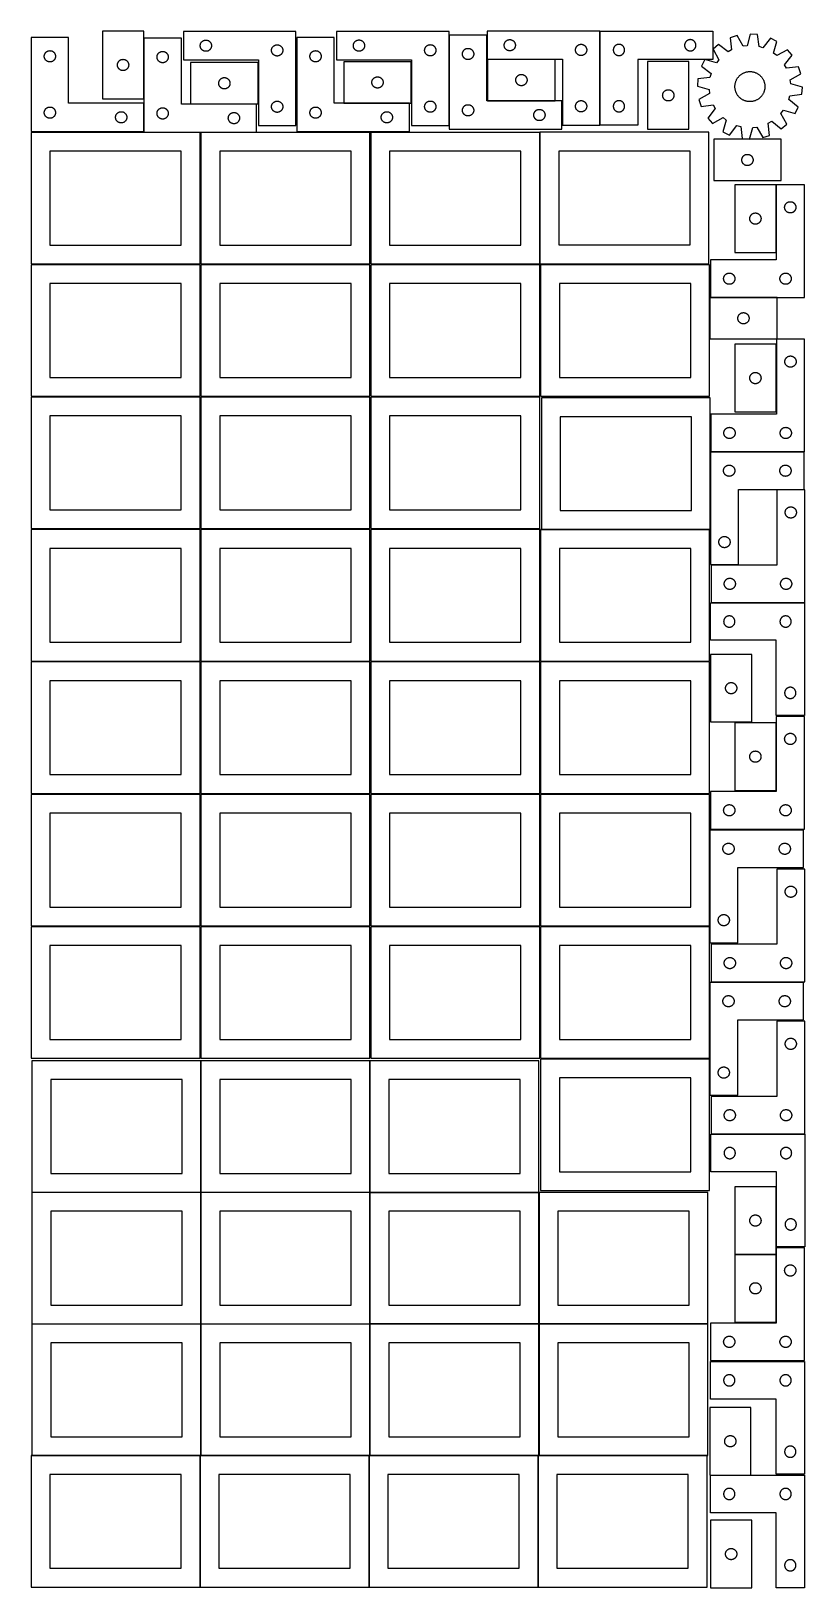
# Model space of a CAD drawing. Header units: millimetres. Extents: x 7 to 1243, y 7 to 2493.
import ezdxf

# ---------------------------------------------------------------- set-up
doc = ezdxf.new("R2010")
doc.units = ezdxf.units.MM
doc.layers.add('COMMON', color=5, linetype='CONTINUOUS', true_color=0x0000ff)
doc.layers.add('CUT', color=7, linetype='CONTINUOUS', true_color=0x000000)

msp = doc.modelspace()

# ---------------------------------------------------------------- linework, layer by layer
at = {"layer": 'COMMON'}
for p, q in [((277.941928, 848.441935), (277.941928, 638.441935)), ((548.141929, 848.441935), (548.141929, 638.441935)), ((277.841928, 638.341935), (7.841928, 638.341935)), ((277.941928, 638.241934), (277.941928, 428.241934)), ((548.041929, 638.341935), (278.041929, 638.341935)), ((548.14193, 428.241934), (548.14193, 638.241934)), ((548.24193, 638.341934), (818.24193, 638.341934)), ((818.34193, 638.241934), (818.34193, 428.241934)), ((7.841928, 428.141933), (277.841928, 428.141933)), ((277.941928, 428.041933), (277.941928, 218.041933)), ((278.041929, 428.141933), (548.041929, 428.141933)), ((548.141929, 428.041933), (548.141929, 218.041933)), ((818.24193, 428.141934), (548.24193, 428.141934)), ((818.34193, 428.041933), (818.34193, 218.041933)), ((1088.441931, 428.141934), (818.441931, 428.141934)), ((7.841928, 217.941932), (276.520933, 217.941932)), ((276.620933, 217.841932), (276.620933, 7.841932)), ((278.041929, 217.941932), (546.720934, 217.941932)), ((546.820934, 217.841932), (546.820934, 7.841932)), ((548.24193, 217.941932), (816.920935, 217.941932)), ((817.020935, 217.841932), (817.020935, 7.841932)), ((818.441931, 217.941932), (1087.120936, 217.941932))]:
    msp.add_line(p, q, dxfattribs=at)
at = {"layer": 'CUT'}
for p, q in [((186.54498, 2493.412906), (120.54498, 2493.412906)), ((120.54498, 2493.412906), (120.54498, 2385.412906)), ((186.54498, 2385.412906), (186.54498, 2493.412906)), ((429.88183, 2492.687567), (249.88183, 2492.687567)), ((249.88183, 2492.687567), (249.88183, 2447.687567)), ((429.88183, 2342.687567), (429.88183, 2492.687567)), ((674.638971, 2492.833563), (494.638971, 2492.833563)), ((494.638971, 2492.833563), (494.638971, 2447.833563)), ((674.638971, 2342.833563), (674.638971, 2492.833563)), ((735.0715, 2486.960269), (675.0715, 2486.960269)), ((675.0715, 2486.960269), (675.0715, 2336.960269)), ((735.0715, 2381.960269), (735.0715, 2486.960269)), ((915.747736, 2493.449286), (735.747736, 2493.449286)), ((735.747736, 2493.449286), (735.747736, 2448.449286)), ((915.747736, 2343.449286), (915.747736, 2493.449286)), ((916.213253, 2493.34894), (1096.213253, 2493.34894)), ((916.213253, 2343.34894), (916.213253, 2493.34894)), ((1096.213253, 2493.34894), (1096.213253, 2448.34894)), ((1156.270832, 2488.838241), (1150.982962, 2470.197402)), ((1167.773261, 2487.95529), (1156.270832, 2488.838241)), ((1170.154124, 2468.725784), (1167.773261, 2487.95529)), ((66.520933, 2483.251528), (6.520933, 2483.251528)), ((6.520933, 2483.251528), (6.520933, 2333.251528)), ((34.191561, 2461.944861), (34.76512, 2462.078596)), ((34.76512, 2462.078596), (35.346197, 2462.174532)), ((35.346197, 2462.174532), (35.932304, 2462.232259)), ((35.932304, 2462.232259), (36.520933, 2462.251528)), ((36.520933, 2462.251528), (37.109561, 2462.232259)), ((37.109561, 2462.232259), (37.695668, 2462.174532)), ((37.695668, 2462.174532), (38.276745, 2462.078596)), ((38.276745, 2462.078596), (38.850304, 2461.944861)), ((66.520933, 2378.251528), (66.520933, 2483.251528)), ((246.76605, 2481.984927), (186.76605, 2481.984927)), ((186.76605, 2481.984927), (186.76605, 2331.984927)), ((246.76605, 2376.984927), (246.76605, 2481.984927)), ((276.88183, 2470.187567), (276.9011, 2470.776195)), ((276.9011, 2469.598939), (276.88183, 2470.187567)), ((276.9011, 2470.776195), (276.958827, 2471.362303)), ((276.958827, 2469.012831), (276.9011, 2469.598939)), ((276.958827, 2471.362303), (277.054763, 2471.94338)), ((277.054763, 2468.431754), (276.958827, 2469.012831)), ((277.054763, 2471.94338), (277.188498, 2472.516938)), ((277.188498, 2467.858196), (277.054763, 2468.431754)), ((277.188498, 2472.516938), (277.359459, 2473.080522)), ((277.359459, 2467.294612), (277.188498, 2467.858196)), ((277.359459, 2473.080522), (277.566915, 2473.631718)), ((277.566915, 2466.743416), (277.359459, 2467.294612)), ((277.566915, 2473.631718), (277.809976, 2474.168165)), ((277.809976, 2466.206969), (277.566915, 2466.743416)), ((277.809976, 2474.168165), (278.087602, 2474.687567)), ((278.087602, 2465.687567), (277.809976, 2466.206969)), ((278.087602, 2474.687567), (278.398604, 2475.187699)), ((278.398604, 2465.187435), (278.087602, 2465.687567)), ((278.398604, 2475.187699), (278.74165, 2475.66642)), ((278.74165, 2464.708714), (278.398604, 2465.187435)), ((278.74165, 2475.66642), (279.115272, 2476.121679)), ((279.115272, 2464.253455), (278.74165, 2464.708714)), ((279.115272, 2476.121679), (279.517869, 2476.551528)), ((279.517869, 2463.823606), (279.115272, 2464.253455)), ((279.517869, 2476.551528), (279.947718, 2476.954125)), ((279.947718, 2463.421009), (279.517869, 2463.823606)), ((279.947718, 2476.954125), (280.402977, 2477.327747)), ((280.402977, 2463.047387), (279.947718, 2463.421009)), ((280.402977, 2477.327747), (280.881698, 2477.670794)), ((280.881698, 2462.70434), (280.402977, 2463.047387)), ((280.881698, 2477.670794), (281.38183, 2477.981796)), ((281.38183, 2462.393338), (280.881698, 2462.70434)), ((281.38183, 2477.981796), (281.901232, 2478.259422)), ((281.901232, 2462.115712), (281.38183, 2462.393338)), ((281.901232, 2478.259422), (282.437679, 2478.502483)), ((282.437679, 2461.872651), (281.901232, 2462.115712)), ((282.437679, 2478.502483), (282.988875, 2478.709938)), ((282.988875, 2478.709938), (283.552459, 2478.880899)), ((283.552459, 2478.880899), (284.126017, 2479.014635)), ((284.126017, 2479.014635), (284.707095, 2479.110571)), ((284.707095, 2479.110571), (285.293202, 2479.168297)), ((285.293202, 2479.168297), (285.88183, 2479.187567)), ((285.88183, 2479.187567), (286.470459, 2479.168297)), ((286.470459, 2479.168297), (287.056566, 2479.110571)), ((287.056566, 2479.110571), (287.637643, 2479.014635)), ((287.637643, 2479.014635), (288.211202, 2478.880899)), ((288.211202, 2478.880899), (288.774786, 2478.709938)), ((288.774786, 2478.709938), (289.325981, 2478.502483)), ((289.325981, 2478.502483), (289.862429, 2478.259422)), ((289.862429, 2462.115712), (289.325981, 2461.872651)), ((289.862429, 2478.259422), (290.38183, 2477.981796)), ((290.38183, 2462.393338), (289.862429, 2462.115712)), ((290.38183, 2477.981796), (290.881962, 2477.670794)), ((290.881962, 2462.70434), (290.38183, 2462.393338)), ((290.881962, 2477.670794), (291.360683, 2477.327747)), ((291.360683, 2463.047387), (290.881962, 2462.70434)), ((291.360683, 2477.327747), (291.815943, 2476.954125)), ((291.815943, 2463.421009), (291.360683, 2463.047387)), ((291.815943, 2476.954125), (292.245791, 2476.551528)), ((292.245791, 2463.823606), (291.815943, 2463.421009)), ((292.245791, 2476.551528), (292.648389, 2476.121679)), ((292.648389, 2464.253455), (292.245791, 2463.823606)), ((292.648389, 2476.121679), (293.02201, 2475.66642)), ((293.02201, 2464.708714), (292.648389, 2464.253455)), ((293.02201, 2475.66642), (293.365057, 2475.187699)), ((293.365057, 2465.187435), (293.02201, 2464.708714)), ((293.365057, 2475.187699), (293.676059, 2474.687567)), ((293.676059, 2465.687567), (293.365057, 2465.187435)), ((293.676059, 2474.687567), (293.953685, 2474.168165)), ((293.953685, 2466.206969), (293.676059, 2465.687567)), ((293.953685, 2474.168165), (294.196746, 2473.631718)), ((294.196746, 2466.743416), (293.953685, 2466.206969)), ((294.196746, 2473.631718), (294.404202, 2473.080522)), ((294.404202, 2467.294612), (294.196746, 2466.743416)), ((294.404202, 2473.080522), (294.575163, 2472.516938)), ((294.575163, 2467.858196), (294.404202, 2467.294612)), ((294.575163, 2472.516938), (294.708898, 2471.94338)), ((294.708898, 2468.431754), (294.575163, 2467.858196)), ((294.708898, 2471.94338), (294.804834, 2471.362303)), ((294.804834, 2469.012831), (294.708898, 2468.431754)), ((294.804834, 2471.362303), (294.862561, 2470.776195)), ((294.862561, 2469.598939), (294.804834, 2469.012831)), ((294.862561, 2470.776195), (294.88183, 2470.187567)), ((294.88183, 2470.187567), (294.862561, 2469.598939)), ((390.88183, 2462.687567), (390.9011, 2463.276195)), ((390.9011, 2462.098939), (390.88183, 2462.687567)), ((390.9011, 2463.276195), (390.958827, 2463.862303)), ((390.958827, 2461.512831), (390.9011, 2462.098939)), ((390.958827, 2463.862303), (391.054763, 2464.44338)), ((391.054763, 2464.44338), (391.188498, 2465.016938)), ((391.188498, 2465.016938), (391.359459, 2465.580522)), ((391.359459, 2465.580522), (391.566915, 2466.131718)), ((391.566915, 2466.131718), (391.809976, 2466.668165)), ((391.809976, 2466.668165), (392.087602, 2467.187567)), ((392.087602, 2467.187567), (392.398604, 2467.687699)), ((392.398604, 2467.687699), (392.74165, 2468.16642)), ((392.74165, 2468.16642), (393.115272, 2468.621679)), ((393.115272, 2468.621679), (393.517869, 2469.051528)), ((393.517869, 2469.051528), (393.947718, 2469.454125)), ((393.947718, 2469.454125), (394.402977, 2469.827747)), ((394.402977, 2469.827747), (394.881698, 2470.170794)), ((394.881698, 2470.170794), (395.38183, 2470.481796)), ((395.38183, 2470.481796), (395.901232, 2470.759422)), ((395.901232, 2470.759422), (396.437679, 2471.002483)), ((396.437679, 2471.002483), (396.988875, 2471.209938)), ((396.988875, 2471.209938), (397.552459, 2471.380899)), ((397.552459, 2471.380899), (398.126017, 2471.514635)), ((398.126017, 2471.514635), (398.707095, 2471.610571)), ((398.707095, 2471.610571), (399.293202, 2471.668297)), ((399.293202, 2471.668297), (399.88183, 2471.687567)), ((399.88183, 2471.687567), (400.470459, 2471.668297)), ((400.470459, 2471.668297), (401.056566, 2471.610571)), ((401.056566, 2471.610571), (401.637643, 2471.514635)), ((401.637643, 2471.514635), (402.211202, 2471.380899)), ((402.211202, 2471.380899), (402.774786, 2471.209938)), ((402.774786, 2471.209938), (403.325981, 2471.002483)), ((403.325981, 2471.002483), (403.862429, 2470.759422)), ((403.862429, 2470.759422), (404.38183, 2470.481796)), ((404.38183, 2470.481796), (404.881962, 2470.170794)), ((404.881962, 2470.170794), (405.360683, 2469.827747)), ((405.360683, 2469.827747), (405.815943, 2469.454125)), ((405.815943, 2469.454125), (406.245791, 2469.051528)), ((406.245791, 2469.051528), (406.648389, 2468.621679)), ((406.648389, 2468.621679), (407.02201, 2468.16642)), ((407.02201, 2468.16642), (407.365057, 2467.687699)), ((407.365057, 2467.687699), (407.676059, 2467.187567)), ((407.676059, 2467.187567), (407.953685, 2466.668165)), ((407.953685, 2466.668165), (408.196746, 2466.131718)), ((408.196746, 2466.131718), (408.404202, 2465.580522)), ((408.404202, 2465.580522), (408.575163, 2465.016938)), ((408.575163, 2465.016938), (408.708898, 2464.44338)), ((408.708898, 2464.44338), (408.804834, 2463.862303)), ((408.804834, 2463.862303), (408.862561, 2463.276195)), ((408.862561, 2462.098939), (408.804834, 2461.512831)), ((408.862561, 2463.276195), (408.88183, 2462.687567)), ((408.88183, 2462.687567), (408.862561, 2462.098939)), ((491.201719, 2483.251528), (431.201719, 2483.251528)), ((431.201719, 2483.251528), (431.201719, 2333.251528)), ((458.872347, 2461.944861), (459.445906, 2462.078596)), ((459.445906, 2462.078596), (460.026983, 2462.174532)), ((460.026983, 2462.174532), (460.613091, 2462.232259)), ((460.613091, 2462.232259), (461.201719, 2462.251528)), ((461.201719, 2462.251528), (461.790347, 2462.232259)), ((461.790347, 2462.232259), (462.376454, 2462.174532)), ((462.376454, 2462.174532), (462.957532, 2462.078596)), ((462.957532, 2462.078596), (463.53109, 2461.944861)), ((491.201719, 2378.251528), (491.201719, 2483.251528)), ((521.638971, 2470.333563), (521.658241, 2470.922191)), ((521.658241, 2469.744935), (521.638971, 2470.333563)), ((521.658241, 2470.922191), (521.715968, 2471.508299)), ((521.715968, 2469.158827), (521.658241, 2469.744935)), ((521.715968, 2471.508299), (521.811904, 2472.089376)), ((521.811904, 2468.57775), (521.715968, 2469.158827)), ((521.811904, 2472.089376), (521.945639, 2472.662935)), ((521.945639, 2468.004192), (521.811904, 2468.57775)), ((521.945639, 2472.662935), (522.1166, 2473.226518)), ((522.1166, 2467.440608), (521.945639, 2468.004192)), ((522.1166, 2473.226518), (522.324056, 2473.777714)), ((522.324056, 2466.889412), (522.1166, 2467.440608)), ((522.324056, 2473.777714), (522.567117, 2474.314161)), ((522.567117, 2466.352965), (522.324056, 2466.889412)), ((522.567117, 2474.314161), (522.844743, 2474.833563)), ((522.844743, 2465.833563), (522.567117, 2466.352965)), ((522.844743, 2474.833563), (523.155745, 2475.333695)), ((523.155745, 2465.333431), (522.844743, 2465.833563)), ((523.155745, 2475.333695), (523.498791, 2475.812416)), ((523.498791, 2464.85471), (523.155745, 2465.333431)), ((523.498791, 2475.812416), (523.872413, 2476.267675)), ((523.872413, 2464.399451), (523.498791, 2464.85471)), ((523.872413, 2476.267675), (524.27501, 2476.697524)), ((524.27501, 2463.969602), (523.872413, 2464.399451)), ((524.27501, 2476.697524), (524.704859, 2477.100121)), ((524.704859, 2463.567005), (524.27501, 2463.969602)), ((524.704859, 2477.100121), (525.160119, 2477.473743)), ((525.160119, 2463.193383), (524.704859, 2463.567005)), ((525.160119, 2477.473743), (525.638839, 2477.81679)), ((525.638839, 2462.850337), (525.160119, 2463.193383)), ((525.638839, 2477.81679), (526.138971, 2478.127792)), ((526.138971, 2462.539334), (525.638839, 2462.850337)), ((526.138971, 2478.127792), (526.658373, 2478.405418)), ((526.658373, 2462.261708), (526.138971, 2462.539334)), ((526.658373, 2478.405418), (527.194821, 2478.648479)), ((527.194821, 2462.018647), (526.658373, 2462.261708)), ((527.194821, 2478.648479), (527.746016, 2478.855934)), ((527.746016, 2478.855934), (528.3096, 2479.026896)), ((528.3096, 2479.026896), (528.883159, 2479.160631)), ((528.883159, 2479.160631), (529.464236, 2479.256567)), ((529.464236, 2479.256567), (530.050343, 2479.314293)), ((530.050343, 2479.314293), (530.638971, 2479.333563)), ((530.638971, 2479.333563), (531.2276, 2479.314293)), ((531.2276, 2479.314293), (531.813707, 2479.256567)), ((531.813707, 2479.256567), (532.394784, 2479.160631)), ((532.394784, 2479.160631), (532.968343, 2479.026896)), ((532.968343, 2479.026896), (533.531927, 2478.855934)), ((533.531927, 2478.855934), (534.083122, 2478.648479)), ((534.083122, 2478.648479), (534.61957, 2478.405418)), ((534.61957, 2462.261708), (534.083122, 2462.018647)), ((534.61957, 2478.405418), (535.138971, 2478.127792)), ((535.138971, 2462.539334), (534.61957, 2462.261708)), ((535.138971, 2478.127792), (535.639104, 2477.81679)), ((535.639104, 2462.850337), (535.138971, 2462.539334)), ((535.639104, 2477.81679), (536.117824, 2477.473743)), ((536.117824, 2463.193383), (535.639104, 2462.850337)), ((536.117824, 2477.473743), (536.573084, 2477.100121)), ((536.573084, 2463.567005), (536.117824, 2463.193383)), ((536.573084, 2477.100121), (537.002932, 2476.697524)), ((537.002932, 2463.969602), (536.573084, 2463.567005)), ((537.002932, 2476.697524), (537.40553, 2476.267675)), ((537.40553, 2464.399451), (537.002932, 2463.969602)), ((537.40553, 2476.267675), (537.779152, 2475.812416)), ((537.779152, 2464.85471), (537.40553, 2464.399451)), ((537.779152, 2475.812416), (538.122198, 2475.333695)), ((538.122198, 2465.333431), (537.779152, 2464.85471)), ((538.122198, 2475.333695), (538.4332, 2474.833563)), ((538.4332, 2465.833563), (538.122198, 2465.333431)), ((538.4332, 2474.833563), (538.710826, 2474.314161)), ((538.710826, 2466.352965), (538.4332, 2465.833563)), ((538.710826, 2474.314161), (538.953887, 2473.777714)), ((538.953887, 2466.889412), (538.710826, 2466.352965)), ((538.953887, 2473.777714), (539.161343, 2473.226518)), ((539.161343, 2467.440608), (538.953887, 2466.889412)), ((539.161343, 2473.226518), (539.332304, 2472.662935)), ((539.332304, 2468.004192), (539.161343, 2467.440608)), ((539.332304, 2472.662935), (539.466039, 2472.089376)), ((539.466039, 2468.57775), (539.332304, 2468.004192)), ((539.466039, 2472.089376), (539.561975, 2471.508299)), ((539.561975, 2469.158827), (539.466039, 2468.57775)), ((539.561975, 2471.508299), (539.619702, 2470.922191)), ((539.619702, 2469.744935), (539.561975, 2469.158827)), ((539.619702, 2470.922191), (539.638971, 2470.333563)), ((539.638971, 2470.333563), (539.619702, 2469.744935)), ((635.638971, 2462.833563), (635.658241, 2463.422191)), ((635.658241, 2462.244935), (635.638971, 2462.833563)), ((635.658241, 2463.422191), (635.715968, 2464.008299)), ((635.715968, 2461.658827), (635.658241, 2462.244935)), ((635.715968, 2464.008299), (635.811904, 2464.589376)), ((635.811904, 2464.589376), (635.945639, 2465.162935)), ((635.945639, 2465.162935), (636.1166, 2465.726518)), ((636.1166, 2465.726518), (636.324056, 2466.277714)), ((636.324056, 2466.277714), (636.567117, 2466.814161)), ((636.567117, 2466.814161), (636.844743, 2467.333563)), ((636.844743, 2467.333563), (637.155745, 2467.833695)), ((637.155745, 2467.833695), (637.498791, 2468.312416)), ((637.498791, 2468.312416), (637.872413, 2468.767675)), ((637.872413, 2468.767675), (638.27501, 2469.197524)), ((638.27501, 2469.197524), (638.704859, 2469.600121)), ((638.704859, 2469.600121), (639.160119, 2469.973743)), ((639.160119, 2469.973743), (639.638839, 2470.31679)), ((639.638839, 2470.31679), (640.138971, 2470.627792)), ((640.138971, 2470.627792), (640.658373, 2470.905418)), ((640.658373, 2470.905418), (641.194821, 2471.148479)), ((641.194821, 2471.148479), (641.746016, 2471.355934)), ((641.746016, 2471.355934), (642.3096, 2471.526896)), ((642.3096, 2471.526896), (642.883159, 2471.660631)), ((642.883159, 2471.660631), (643.464236, 2471.756567)), ((643.464236, 2471.756567), (644.050343, 2471.814293)), ((644.050343, 2471.814293), (644.638971, 2471.833563)), ((644.638971, 2471.833563), (645.2276, 2471.814293)), ((645.2276, 2471.814293), (645.813707, 2471.756567)), ((645.813707, 2471.756567), (646.394784, 2471.660631)), ((646.394784, 2471.660631), (646.968343, 2471.526896)), ((646.968343, 2471.526896), (647.531927, 2471.355934)), ((647.531927, 2471.355934), (648.083122, 2471.148479)), ((648.083122, 2471.148479), (648.61957, 2470.905418)), ((648.61957, 2470.905418), (649.138971, 2470.627792)), ((649.138971, 2470.627792), (649.639104, 2470.31679)), ((649.639104, 2470.31679), (650.117824, 2469.973743)), ((650.117824, 2469.973743), (650.573084, 2469.600121)), ((650.573084, 2469.600121), (651.002932, 2469.197524)), ((651.002932, 2469.197524), (651.40553, 2468.767675)), ((651.40553, 2468.767675), (651.779152, 2468.312416)), ((651.779152, 2468.312416), (652.122198, 2467.833695)), ((652.122198, 2467.833695), (652.4332, 2467.333563)), ((652.4332, 2467.333563), (652.710826, 2466.814161)), ((652.710826, 2466.814161), (652.953887, 2466.277714)), ((652.953887, 2466.277714), (653.161343, 2465.726518)), ((653.161343, 2465.726518), (653.332304, 2465.162935)), ((653.332304, 2465.162935), (653.466039, 2464.589376)), ((653.466039, 2464.589376), (653.561975, 2464.008299)), ((653.561975, 2464.008299), (653.619702, 2463.422191)), ((653.619702, 2462.244935), (653.561975, 2461.658827)), ((653.619702, 2463.422191), (653.638971, 2462.833563)), ((653.638971, 2462.833563), (653.619702, 2462.244935)), ((697.588274, 2461.960401), (697.93132, 2462.439121)), ((697.93132, 2462.439121), (698.304942, 2462.894381)), ((698.304942, 2462.894381), (698.707539, 2463.32423)), ((698.707539, 2463.32423), (699.137388, 2463.726827)), ((699.137388, 2463.726827), (699.592647, 2464.100449)), ((699.592647, 2464.100449), (700.071368, 2464.443495)), ((700.071368, 2464.443495), (700.5715, 2464.754497)), ((700.5715, 2464.754497), (701.090902, 2465.032123)), ((701.090902, 2465.032123), (701.627349, 2465.275184)), ((701.627349, 2465.275184), (702.178545, 2465.48264)), ((702.178545, 2465.48264), (702.742129, 2465.653601)), ((702.742129, 2465.653601), (703.315687, 2465.787336)), ((703.315687, 2465.787336), (703.896764, 2465.883272)), ((703.896764, 2465.883272), (704.482872, 2465.940999)), ((704.482872, 2465.940999), (705.0715, 2465.960269)), ((705.0715, 2465.960269), (705.660128, 2465.940999)), ((705.660128, 2465.940999), (706.246236, 2465.883272)), ((706.246236, 2465.883272), (706.827313, 2465.787336)), ((706.827313, 2465.787336), (707.400872, 2465.653601)), ((707.400872, 2465.653601), (707.964455, 2465.48264)), ((707.964455, 2465.48264), (708.515651, 2465.275184)), ((708.515651, 2465.275184), (709.052098, 2465.032123)), ((709.052098, 2465.032123), (709.5715, 2464.754497)), ((709.5715, 2464.754497), (710.071632, 2464.443495)), ((710.071632, 2464.443495), (710.550353, 2464.100449)), ((710.550353, 2464.100449), (711.005613, 2463.726827)), ((711.005613, 2463.726827), (711.435461, 2463.32423)), ((711.435461, 2463.32423), (711.838058, 2462.894381)), ((711.838058, 2462.894381), (712.21168, 2462.439121)), ((712.21168, 2462.439121), (712.554727, 2461.960401)), ((762.747736, 2470.949286), (762.767006, 2471.537914)), ((762.767006, 2470.360658), (762.747736, 2470.949286)), ((762.767006, 2471.537914), (762.824732, 2472.124021)), ((762.824732, 2469.77455), (762.767006, 2470.360658)), ((762.824732, 2472.124021), (762.920669, 2472.705099)), ((762.920669, 2469.193473), (762.824732, 2469.77455)), ((762.920669, 2472.705099), (763.054404, 2473.278657)), ((763.054404, 2468.619914), (762.920669, 2469.193473)), ((763.054404, 2473.278657), (763.225365, 2473.842241)), ((763.225365, 2468.056331), (763.054404, 2468.619914)), ((763.225365, 2473.842241), (763.43282, 2474.393437)), ((763.43282, 2467.505135), (763.225365, 2468.056331)), ((763.43282, 2474.393437), (763.675881, 2474.929884)), ((763.675881, 2466.968688), (763.43282, 2467.505135)), ((763.675881, 2474.929884), (763.953507, 2475.449286)), ((763.953507, 2466.449286), (763.675881, 2466.968688)), ((763.953507, 2475.449286), (764.26451, 2475.949418)), ((764.26451, 2465.949154), (763.953507, 2466.449286)), ((764.26451, 2475.949418), (764.607556, 2476.428139)), ((764.607556, 2465.470433), (764.26451, 2465.949154)), ((764.607556, 2476.428139), (764.981178, 2476.883398)), ((764.981178, 2465.015173), (764.607556, 2465.470433)), ((764.981178, 2476.883398), (765.383775, 2477.313247)), ((765.383775, 2464.585325), (764.981178, 2465.015173)), ((765.383775, 2477.313247), (765.813624, 2477.715844)), ((765.813624, 2464.182727), (765.383775, 2464.585325)), ((765.813624, 2477.715844), (766.268883, 2478.089466)), ((766.268883, 2463.809106), (765.813624, 2464.182727)), ((766.268883, 2478.089466), (766.747604, 2478.432512)), ((766.747604, 2463.466059), (766.268883, 2463.809106)), ((766.747604, 2478.432512), (767.247736, 2478.743514)), ((767.247736, 2463.155057), (766.747604, 2463.466059)), ((767.247736, 2478.743514), (767.767138, 2479.02114)), ((767.767138, 2462.877431), (767.247736, 2463.155057)), ((767.767138, 2479.02114), (768.303585, 2479.264202)), ((768.303585, 2462.63437), (767.767138, 2462.877431)), ((768.303585, 2479.264202), (768.854781, 2479.471657)), ((768.854781, 2462.426915), (768.303585, 2462.63437)), ((768.854781, 2479.471657), (769.418365, 2479.642618)), ((769.418365, 2462.255953), (768.854781, 2462.426915)), ((769.418365, 2479.642618), (769.991923, 2479.776353)), ((769.991923, 2462.122218), (769.418365, 2462.255953)), ((769.991923, 2479.776353), (770.573, 2479.87229)), ((770.573, 2462.026282), (769.991923, 2462.122218)), ((770.573, 2479.87229), (771.159108, 2479.930016)), ((771.159108, 2479.930016), (771.747736, 2479.949286)), ((771.747736, 2479.949286), (772.336364, 2479.930016)), ((772.336364, 2479.930016), (772.922472, 2479.87229)), ((772.922472, 2479.87229), (773.503549, 2479.776353)), ((773.503549, 2462.122218), (772.922472, 2462.026282)), ((773.503549, 2479.776353), (774.077108, 2479.642618)), ((774.077108, 2462.255953), (773.503549, 2462.122218)), ((774.077108, 2479.642618), (774.640691, 2479.471657)), ((774.640691, 2462.426915), (774.077108, 2462.255953)), ((774.640691, 2479.471657), (775.191887, 2479.264202)), ((775.191887, 2462.63437), (774.640691, 2462.426915)), ((775.191887, 2479.264202), (775.728334, 2479.02114)), ((775.728334, 2462.877431), (775.191887, 2462.63437)), ((775.728334, 2479.02114), (776.247736, 2478.743514)), ((776.247736, 2463.155057), (775.728334, 2462.877431)), ((776.247736, 2478.743514), (776.747868, 2478.432512)), ((776.747868, 2463.466059), (776.247736, 2463.155057)), ((776.747868, 2478.432512), (777.226589, 2478.089466)), ((777.226589, 2463.809106), (776.747868, 2463.466059)), ((777.226589, 2478.089466), (777.681848, 2477.715844)), ((777.681848, 2464.182727), (777.226589, 2463.809106)), ((777.681848, 2477.715844), (778.111697, 2477.313247)), ((778.111697, 2464.585325), (777.681848, 2464.182727)), ((778.111697, 2477.313247), (778.514294, 2476.883398)), ((778.514294, 2465.015173), (778.111697, 2464.585325)), ((778.514294, 2476.883398), (778.887916, 2476.428139)), ((778.887916, 2465.470433), (778.514294, 2465.015173)), ((778.887916, 2476.428139), (779.230963, 2475.949418)), ((779.230963, 2465.949154), (778.887916, 2465.470433)), ((779.230963, 2475.949418), (779.541965, 2475.449286)), ((779.541965, 2466.449286), (779.230963, 2465.949154)), ((779.541965, 2475.449286), (779.819591, 2474.929884)), ((779.819591, 2466.968688), (779.541965, 2466.449286)), ((779.819591, 2474.929884), (780.062652, 2474.393437)), ((780.062652, 2467.505135), (779.819591, 2466.968688)), ((780.062652, 2474.393437), (780.270107, 2473.842241)), ((780.270107, 2468.056331), (780.062652, 2467.505135)), ((780.270107, 2473.842241), (780.441069, 2473.278657)), ((780.441069, 2468.619914), (780.270107, 2468.056331)), ((780.441069, 2473.278657), (780.574804, 2472.705099)), ((780.574804, 2469.193473), (780.441069, 2468.619914)), ((780.574804, 2472.705099), (780.67074, 2472.124021)), ((780.67074, 2469.77455), (780.574804, 2469.193473)), ((780.67074, 2472.124021), (780.728466, 2471.537914)), ((780.728466, 2470.360658), (780.67074, 2469.77455)), ((780.728466, 2471.537914), (780.747736, 2470.949286)), ((780.747736, 2470.949286), (780.728466, 2470.360658)), ((876.747736, 2463.449286), (876.767006, 2464.037914)), ((876.767006, 2462.860658), (876.747736, 2463.449286)), ((876.767006, 2464.037914), (876.824732, 2464.624021)), ((876.824732, 2462.27455), (876.767006, 2462.860658)), ((876.824732, 2464.624021), (876.920669, 2465.205099)), ((876.920669, 2461.693473), (876.824732, 2462.27455)), ((876.920669, 2465.205099), (877.054404, 2465.778657)), ((877.054404, 2465.778657), (877.225365, 2466.342241)), ((877.225365, 2466.342241), (877.43282, 2466.893437)), ((877.43282, 2466.893437), (877.675881, 2467.429884)), ((877.675881, 2467.429884), (877.953507, 2467.949286)), ((877.953507, 2467.949286), (878.26451, 2468.449418)), ((878.26451, 2468.449418), (878.607556, 2468.928139)), ((878.607556, 2468.928139), (878.981178, 2469.383398)), ((878.981178, 2469.383398), (879.383775, 2469.813247)), ((879.383775, 2469.813247), (879.813624, 2470.215844)), ((879.813624, 2470.215844), (880.268883, 2470.589466)), ((880.268883, 2470.589466), (880.747604, 2470.932512)), ((880.747604, 2470.932512), (881.247736, 2471.243514)), ((881.247736, 2471.243514), (881.767138, 2471.52114)), ((881.767138, 2471.52114), (882.303585, 2471.764202)), ((882.303585, 2471.764202), (882.854781, 2471.971657)), ((882.854781, 2471.971657), (883.418365, 2472.142618)), ((883.418365, 2472.142618), (883.991923, 2472.276353)), ((883.991923, 2472.276353), (884.573, 2472.37229)), ((884.573, 2472.37229), (885.159108, 2472.430016)), ((885.159108, 2472.430016), (885.747736, 2472.449286)), ((885.747736, 2472.449286), (886.336364, 2472.430016)), ((886.336364, 2472.430016), (886.922472, 2472.37229)), ((886.922472, 2472.37229), (887.503549, 2472.276353)), ((887.503549, 2472.276353), (888.077108, 2472.142618)), ((888.077108, 2472.142618), (888.640691, 2471.971657)), ((888.640691, 2471.971657), (889.191887, 2471.764202)), ((889.191887, 2471.764202), (889.728334, 2471.52114)), ((889.728334, 2471.52114), (890.247736, 2471.243514)), ((890.247736, 2471.243514), (890.747868, 2470.932512)), ((890.747868, 2470.932512), (891.226589, 2470.589466)), ((891.226589, 2470.589466), (891.681848, 2470.215844)), ((891.681848, 2470.215844), (892.111697, 2469.813247)), ((892.111697, 2469.813247), (892.514294, 2469.383398)), ((892.514294, 2469.383398), (892.887916, 2468.928139)), ((892.887916, 2468.928139), (893.230963, 2468.449418)), ((893.230963, 2468.449418), (893.541965, 2467.949286)), ((893.541965, 2467.949286), (893.819591, 2467.429884)), ((893.819591, 2467.429884), (894.062652, 2466.893437)), ((894.062652, 2466.893437), (894.270107, 2466.342241)), ((894.270107, 2466.342241), (894.441069, 2465.778657)), ((894.441069, 2465.778657), (894.574804, 2465.205099)), ((894.574804, 2465.205099), (894.67074, 2464.624021)), ((894.67074, 2462.27455), (894.574804, 2461.693473)), ((894.67074, 2464.624021), (894.728466, 2464.037914)), ((894.728466, 2462.860658), (894.67074, 2462.27455)), ((894.728466, 2464.037914), (894.747736, 2463.449286)), ((894.747736, 2463.449286), (894.728466, 2462.860658)), ((937.232523, 2463.937569), (937.213253, 2463.34894)), ((937.213253, 2463.34894), (937.232523, 2462.760312)), ((937.290249, 2464.523676), (937.232523, 2463.937569)), ((937.232523, 2462.760312), (937.290249, 2462.174205)), ((937.386185, 2465.104753), (937.290249, 2464.523676)), ((937.290249, 2462.174205), (937.386185, 2461.593128)), ((937.519921, 2465.678312), (937.386185, 2465.104753)), ((937.690882, 2466.241896), (937.519921, 2465.678312)), ((937.898337, 2466.793091), (937.690882, 2466.241896)), ((938.141398, 2467.329539), (937.898337, 2466.793091)), ((938.419024, 2467.84894), (938.141398, 2467.329539)), ((938.730026, 2468.349073), (938.419024, 2467.84894)), ((939.073073, 2468.827793), (938.730026, 2468.349073)), ((939.446695, 2469.283053), (939.073073, 2468.827793)), ((939.849292, 2469.712901), (939.446695, 2469.283053)), ((940.279141, 2470.115499), (939.849292, 2469.712901)), ((940.7344, 2470.48912), (940.279141, 2470.115499)), ((941.213121, 2470.832167), (940.7344, 2470.48912)), ((941.713253, 2471.143169), (941.213121, 2470.832167)), ((942.232655, 2471.420795), (941.713253, 2471.143169)), ((942.769102, 2471.663856), (942.232655, 2471.420795)), ((943.320298, 2471.871312), (942.769102, 2471.663856)), ((943.883882, 2472.042273), (943.320298, 2471.871312)), ((944.45744, 2472.176008), (943.883882, 2472.042273)), ((945.038517, 2472.271944), (944.45744, 2472.176008)), ((945.624625, 2472.329671), (945.038517, 2472.271944)), ((946.213253, 2472.34894), (945.624625, 2472.329671)), ((946.801881, 2472.329671), (946.213253, 2472.34894)), ((947.387989, 2472.271944), (946.801881, 2472.329671)), ((947.969066, 2472.176008), (947.387989, 2472.271944)), ((948.542624, 2472.042273), (947.969066, 2472.176008)), ((949.106208, 2471.871312), (948.542624, 2472.042273)), ((949.657404, 2471.663856), (949.106208, 2471.871312)), ((950.193851, 2471.420795), (949.657404, 2471.663856)), ((950.713253, 2471.143169), (950.193851, 2471.420795)), ((951.213385, 2470.832167), (950.713253, 2471.143169)), ((951.692106, 2470.48912), (951.213385, 2470.832167)), ((952.147365, 2470.115499), (951.692106, 2470.48912)), ((952.577214, 2469.712901), (952.147365, 2470.115499)), ((952.979811, 2469.283053), (952.577214, 2469.712901)), ((953.353433, 2468.827793), (952.979811, 2469.283053)), ((953.69648, 2468.349073), (953.353433, 2468.827793)), ((954.007482, 2467.84894), (953.69648, 2468.349073)), ((954.285108, 2467.329539), (954.007482, 2467.84894)), ((954.528169, 2466.793091), (954.285108, 2467.329539)), ((954.735624, 2466.241896), (954.528169, 2466.793091)), ((954.906585, 2465.678312), (954.735624, 2466.241896)), ((955.040321, 2465.104753), (954.906585, 2465.678312)), ((955.136257, 2464.523676), (955.040321, 2465.104753)), ((955.040321, 2461.593128), (955.136257, 2462.174205)), ((955.193983, 2463.937569), (955.136257, 2464.523676)), ((955.136257, 2462.174205), (955.193983, 2462.760312)), ((955.213253, 2463.34894), (955.193983, 2463.937569)), ((955.193983, 2462.760312), (955.213253, 2463.34894)), ((1051.232523, 2471.437569), (1051.213253, 2470.84894)), ((1051.213253, 2470.84894), (1051.232523, 2470.260312)), ((1051.290249, 2472.023676), (1051.232523, 2471.437569)), ((1051.232523, 2470.260312), (1051.290249, 2469.674205)), ((1051.386185, 2472.604753), (1051.290249, 2472.023676)), ((1051.290249, 2469.674205), (1051.386185, 2469.093128)), ((1051.519921, 2473.178312), (1051.386185, 2472.604753)), ((1051.386185, 2469.093128), (1051.519921, 2468.519569)), ((1051.690882, 2473.741896), (1051.519921, 2473.178312)), ((1051.519921, 2468.519569), (1051.690882, 2467.955985)), ((1051.898337, 2474.293091), (1051.690882, 2473.741896)), ((1051.690882, 2467.955985), (1051.898337, 2467.40479)), ((1052.141398, 2474.829539), (1051.898337, 2474.293091)), ((1051.898337, 2467.40479), (1052.141398, 2466.868342)), ((1052.419024, 2475.34894), (1052.141398, 2474.829539)), ((1052.141398, 2466.868342), (1052.419024, 2466.34894)), ((1052.730026, 2475.849073), (1052.419024, 2475.34894)), ((1052.419024, 2466.34894), (1052.730026, 2465.848808)), ((1053.073073, 2476.327793), (1052.730026, 2475.849073)), ((1052.730026, 2465.848808), (1053.073073, 2465.370088)), ((1053.446695, 2476.783053), (1053.073073, 2476.327793)), ((1053.073073, 2465.370088), (1053.446695, 2464.914828)), ((1053.849292, 2477.212901), (1053.446695, 2476.783053)), ((1053.446695, 2464.914828), (1053.849292, 2464.484979)), ((1054.279141, 2477.615499), (1053.849292, 2477.212901)), ((1053.849292, 2464.484979), (1054.279141, 2464.082382)), ((1054.7344, 2477.98912), (1054.279141, 2477.615499)), ((1054.279141, 2464.082382), (1054.7344, 2463.70876)), ((1055.213121, 2478.332167), (1054.7344, 2477.98912)), ((1054.7344, 2463.70876), (1055.213121, 2463.365714)), ((1055.713253, 2478.643169), (1055.213121, 2478.332167)), ((1055.213121, 2463.365714), (1055.713253, 2463.054712)), ((1056.232655, 2478.920795), (1055.713253, 2478.643169)), ((1055.713253, 2463.054712), (1056.232655, 2462.777086)), ((1056.769102, 2479.163856), (1056.232655, 2478.920795)), ((1056.232655, 2462.777086), (1056.769102, 2462.534025)), ((1057.320298, 2479.371312), (1056.769102, 2479.163856)), ((1056.769102, 2462.534025), (1057.320298, 2462.326569)), ((1057.883882, 2479.542273), (1057.320298, 2479.371312)), ((1057.320298, 2462.326569), (1057.883882, 2462.155608)), ((1058.45744, 2479.676008), (1057.883882, 2479.542273)), ((1057.883882, 2462.155608), (1058.45744, 2462.021873)), ((1059.038517, 2479.771944), (1058.45744, 2479.676008)), ((1059.624625, 2479.829671), (1059.038517, 2479.771944)), ((1060.213253, 2479.84894), (1059.624625, 2479.829671)), ((1060.801881, 2479.829671), (1060.213253, 2479.84894)), ((1061.387989, 2479.771944), (1060.801881, 2479.829671)), ((1061.969066, 2479.676008), (1061.387989, 2479.771944)), ((1062.542624, 2479.542273), (1061.969066, 2479.676008)), ((1061.969066, 2462.021873), (1062.542624, 2462.155608)), ((1063.106208, 2479.371312), (1062.542624, 2479.542273)), ((1062.542624, 2462.155608), (1063.106208, 2462.326569)), ((1063.657404, 2479.163856), (1063.106208, 2479.371312)), ((1063.106208, 2462.326569), (1063.657404, 2462.534025)), ((1064.193851, 2478.920795), (1063.657404, 2479.163856)), ((1063.657404, 2462.534025), (1064.193851, 2462.777086)), ((1064.713253, 2478.643169), (1064.193851, 2478.920795)), ((1064.193851, 2462.777086), (1064.713253, 2463.054712)), ((1065.213385, 2478.332167), (1064.713253, 2478.643169)), ((1064.713253, 2463.054712), (1065.213385, 2463.365714)), ((1065.692106, 2477.98912), (1065.213385, 2478.332167)), ((1065.213385, 2463.365714), (1065.692106, 2463.70876)), ((1066.147365, 2477.615499), (1065.692106, 2477.98912)), ((1065.692106, 2463.70876), (1066.147365, 2464.082382)), ((1066.577214, 2477.212901), (1066.147365, 2477.615499)), ((1066.147365, 2464.082382), (1066.577214, 2464.484979)), ((1066.979811, 2476.783053), (1066.577214, 2477.212901)), ((1066.577214, 2464.484979), (1066.979811, 2464.914828)), ((1067.353433, 2476.327793), (1066.979811, 2476.783053)), ((1066.979811, 2464.914828), (1067.353433, 2465.370088)), ((1067.69648, 2475.849073), (1067.353433, 2476.327793)), ((1067.353433, 2465.370088), (1067.69648, 2465.848808)), ((1068.007482, 2475.34894), (1067.69648, 2475.849073)), ((1067.69648, 2465.848808), (1068.007482, 2466.34894)), ((1068.285108, 2474.829539), (1068.007482, 2475.34894)), ((1068.007482, 2466.34894), (1068.285108, 2466.868342)), ((1068.528169, 2474.293091), (1068.285108, 2474.829539)), ((1068.285108, 2466.868342), (1068.528169, 2467.40479)), ((1068.735624, 2473.741896), (1068.528169, 2474.293091)), ((1068.528169, 2467.40479), (1068.735624, 2467.955985)), ((1068.906585, 2473.178312), (1068.735624, 2473.741896)), ((1068.735624, 2467.955985), (1068.906585, 2468.519569)), ((1069.040321, 2472.604753), (1068.906585, 2473.178312)), ((1068.906585, 2468.519569), (1069.040321, 2469.093128)), ((1069.136257, 2472.023676), (1069.040321, 2472.604753)), ((1069.040321, 2469.093128), (1069.136257, 2469.674205)), ((1069.193983, 2471.437569), (1069.136257, 2472.023676)), ((1069.136257, 2469.674205), (1069.193983, 2470.260312)), ((1069.213253, 2470.84894), (1069.193983, 2471.437569)), ((1069.193983, 2470.260312), (1069.213253, 2470.84894)), ((1105.439393, 2472.213689), (1096.681607, 2464.704584)), ((1096.681607, 2464.704584), (1106.123582, 2447.784432)), ((1120.720232, 2460.299899), (1105.439393, 2472.213689)), ((1126.324163, 2463.45246), (1120.720232, 2460.299899)), ((1135.040727, 2486.283978), (1124.075978, 2482.697929)), ((1124.075978, 2482.697929), (1126.324163, 2463.45246)), ((1144.599172, 2469.429348), (1135.040727, 2486.283978)), ((1150.982962, 2470.197402), (1144.599172, 2469.429348)), ((1176.345899, 2466.992403), (1170.154124, 2468.725784)), ((1188.364794, 2482.190711), (1176.345899, 2466.992403)), ((1198.653762, 2476.973183), (1188.364794, 2482.190711)), ((1193.49458, 2458.296319), (1198.653762, 2476.973183)), ((1215.471849, 2463.767368), (1198.551698, 2454.325393)), ((1222.980955, 2455.009582), (1215.471849, 2463.767368)), ((27.520933, 2453.251528), (27.540202, 2453.840156)), ((27.540202, 2452.6629), (27.520933, 2453.251528)), ((27.540202, 2453.840156), (27.597929, 2454.426264)), ((27.597929, 2452.076793), (27.540202, 2452.6629)), ((27.597929, 2454.426264), (27.693865, 2455.007341)), ((27.693865, 2451.495715), (27.597929, 2452.076793)), ((27.693865, 2455.007341), (27.8276, 2455.5809)), ((27.8276, 2450.922157), (27.693865, 2451.495715)), ((27.8276, 2455.5809), (27.998561, 2456.144483)), ((27.998561, 2450.358573), (27.8276, 2450.922157)), ((27.998561, 2456.144483), (28.206017, 2456.695679)), ((28.206017, 2449.807377), (27.998561, 2450.358573)), ((28.206017, 2456.695679), (28.449078, 2457.232127)), ((28.449078, 2449.27093), (28.206017, 2449.807377)), ((28.449078, 2457.232127), (28.726704, 2457.751528)), ((28.726704, 2448.751528), (28.449078, 2449.27093)), ((28.726704, 2457.751528), (29.037706, 2458.25166)), ((29.037706, 2448.251396), (28.726704, 2448.751528)), ((29.037706, 2458.25166), (29.380752, 2458.730381)), ((29.380752, 2447.772675), (29.037706, 2448.251396)), ((29.380752, 2458.730381), (29.754374, 2459.185641)), ((29.754374, 2447.317416), (29.380752, 2447.772675)), ((29.754374, 2459.185641), (30.156972, 2459.615489)), ((30.156972, 2446.887567), (29.754374, 2447.317416)), ((30.156972, 2459.615489), (30.58682, 2460.018087)), ((30.58682, 2446.48497), (30.156972, 2446.887567)), ((30.58682, 2460.018087), (31.04208, 2460.391708)), ((31.04208, 2446.111348), (30.58682, 2446.48497)), ((31.04208, 2460.391708), (31.5208, 2460.734755)), ((31.5208, 2445.768302), (31.04208, 2446.111348)), ((31.5208, 2460.734755), (32.020933, 2461.045757)), ((32.020933, 2445.4573), (31.5208, 2445.768302)), ((32.020933, 2461.045757), (32.540334, 2461.323383)), ((32.540334, 2445.179674), (32.020933, 2445.4573)), ((32.540334, 2461.323383), (33.076782, 2461.566444)), ((33.076782, 2444.936613), (32.540334, 2445.179674)), ((33.076782, 2461.566444), (33.627977, 2461.773899)), ((33.627977, 2444.729157), (33.076782, 2444.936613)), ((33.627977, 2461.773899), (34.191561, 2461.944861)), ((34.191561, 2444.558196), (33.627977, 2444.729157)), ((34.76512, 2444.424461), (34.191561, 2444.558196)), ((35.346197, 2444.328525), (34.76512, 2444.424461)), ((35.932304, 2444.270798), (35.346197, 2444.328525)), ((36.520933, 2444.251528), (35.932304, 2444.270798)), ((37.109561, 2444.270798), (36.520933, 2444.251528)), ((37.695668, 2444.328525), (37.109561, 2444.270798)), ((38.276745, 2444.424461), (37.695668, 2444.328525)), ((38.850304, 2444.558196), (38.276745, 2444.424461)), ((38.850304, 2461.944861), (39.413888, 2461.773899)), ((39.413888, 2444.729157), (38.850304, 2444.558196)), ((39.413888, 2461.773899), (39.965083, 2461.566444)), ((39.965083, 2444.936613), (39.413888, 2444.729157)), ((39.965083, 2461.566444), (40.501531, 2461.323383)), ((40.501531, 2445.179674), (39.965083, 2444.936613)), ((40.501531, 2461.323383), (41.020933, 2461.045757)), ((41.020933, 2445.4573), (40.501531, 2445.179674)), ((41.020933, 2461.045757), (41.521065, 2460.734755)), ((41.521065, 2445.768302), (41.020933, 2445.4573)), ((41.521065, 2460.734755), (41.999785, 2460.391708)), ((41.999785, 2446.111348), (41.521065, 2445.768302)), ((41.999785, 2460.391708), (42.455045, 2460.018087)), ((42.455045, 2446.48497), (41.999785, 2446.111348)), ((42.455045, 2460.018087), (42.884894, 2459.615489)), ((42.884894, 2446.887567), (42.455045, 2446.48497)), ((42.884894, 2459.615489), (43.287491, 2459.185641)), ((43.287491, 2447.317416), (42.884894, 2446.887567)), ((43.287491, 2459.185641), (43.661113, 2458.730381)), ((43.661113, 2447.772675), (43.287491, 2447.317416)), ((43.661113, 2458.730381), (44.004159, 2458.25166)), ((44.004159, 2448.251396), (43.661113, 2447.772675)), ((44.004159, 2458.25166), (44.315161, 2457.751528)), ((44.315161, 2448.751528), (44.004159, 2448.251396)), ((44.315161, 2457.751528), (44.592787, 2457.232127)), ((44.592787, 2449.27093), (44.315161, 2448.751528)), ((44.592787, 2457.232127), (44.835848, 2456.695679)), ((44.835848, 2449.807377), (44.592787, 2449.27093)), ((44.835848, 2456.695679), (45.043304, 2456.144483)), ((45.043304, 2450.358573), (44.835848, 2449.807377)), ((45.043304, 2456.144483), (45.214265, 2455.5809)), ((45.214265, 2450.922157), (45.043304, 2450.358573)), ((45.214265, 2455.5809), (45.348, 2455.007341)), ((45.348, 2451.495715), (45.214265, 2450.922157)), ((45.348, 2455.007341), (45.443936, 2454.426264)), ((45.443936, 2452.076793), (45.348, 2451.495715)), ((45.443936, 2454.426264), (45.501663, 2453.840156)), ((45.501663, 2452.6629), (45.443936, 2452.076793)), ((45.501663, 2453.840156), (45.520933, 2453.251528)), ((45.520933, 2453.251528), (45.501663, 2452.6629)), ((144.54498, 2439.412906), (144.564249, 2440.001534)), ((144.564249, 2438.824278), (144.54498, 2439.412906)), ((144.564249, 2440.001534), (144.621976, 2440.587642)), ((144.621976, 2438.23817), (144.564249, 2438.824278)), ((144.621976, 2440.587642), (144.717912, 2441.168719)), ((144.717912, 2437.657093), (144.621976, 2438.23817)), ((144.717912, 2441.168719), (144.851647, 2441.742277)), ((144.851647, 2437.083535), (144.717912, 2437.657093)), ((144.851647, 2441.742277), (145.022609, 2442.305861)), ((145.022609, 2442.305861), (145.230064, 2442.857057)), ((145.230064, 2442.857057), (145.473125, 2443.393504)), ((145.473125, 2443.393504), (145.750751, 2443.912906)), ((145.750751, 2443.912906), (146.061753, 2444.413038)), ((146.061753, 2444.413038), (146.4048, 2444.891759)), ((146.4048, 2444.891759), (146.778421, 2445.347018)), ((146.778421, 2445.347018), (147.181019, 2445.776867)), ((147.181019, 2445.776867), (147.610867, 2446.179464)), ((147.610867, 2446.179464), (148.066127, 2446.553086)), ((148.066127, 2446.553086), (148.544848, 2446.896133)), ((148.544848, 2446.896133), (149.04498, 2447.207135)), ((149.04498, 2447.207135), (149.564382, 2447.484761)), ((149.564382, 2447.484761), (150.100829, 2447.727822)), ((150.100829, 2447.727822), (150.652025, 2447.935277)), ((150.652025, 2447.935277), (151.215608, 2448.106238)), ((151.215608, 2448.106238), (151.789167, 2448.239974)), ((151.789167, 2448.239974), (152.370244, 2448.33591)), ((152.370244, 2448.33591), (152.956352, 2448.393636)), ((152.956352, 2448.393636), (153.54498, 2448.412906)), ((153.54498, 2448.412906), (154.133608, 2448.393636)), ((154.133608, 2448.393636), (154.719715, 2448.33591)), ((154.719715, 2448.33591), (155.300793, 2448.239974)), ((155.300793, 2448.239974), (155.874351, 2448.106238)), ((155.874351, 2448.106238), (156.437935, 2447.935277)), ((156.437935, 2447.935277), (156.989131, 2447.727822)), ((156.989131, 2447.727822), (157.525578, 2447.484761)), ((157.525578, 2447.484761), (158.04498, 2447.207135)), ((158.04498, 2447.207135), (158.545112, 2446.896133)), ((158.545112, 2446.896133), (159.023833, 2446.553086)), ((159.023833, 2446.553086), (159.479092, 2446.179464)), ((159.479092, 2446.179464), (159.908941, 2445.776867)), ((159.908941, 2445.776867), (160.311538, 2445.347018)), ((160.311538, 2445.347018), (160.68516, 2444.891759)), ((160.68516, 2444.891759), (161.028206, 2444.413038)), ((161.028206, 2444.413038), (161.339208, 2443.912906)), ((161.339208, 2443.912906), (161.616834, 2443.393504)), ((161.616834, 2443.393504), (161.859896, 2442.857057)), ((161.859896, 2442.857057), (162.067351, 2442.305861)), ((162.067351, 2442.305861), (162.238312, 2441.742277)), ((162.238312, 2441.742277), (162.372047, 2441.168719)), ((162.372047, 2437.657093), (162.238312, 2437.083535)), ((162.372047, 2441.168719), (162.467983, 2440.587642)), ((162.467983, 2438.23817), (162.372047, 2437.657093)), ((162.467983, 2440.587642), (162.52571, 2440.001534)), ((162.52571, 2438.824278), (162.467983, 2438.23817)), ((162.52571, 2440.001534), (162.54498, 2439.412906)), ((162.54498, 2439.412906), (162.52571, 2438.824278)), ((207.76605, 2451.984927), (207.785319, 2452.573555)), ((207.785319, 2451.396299), (207.76605, 2451.984927)), ((207.785319, 2452.573555), (207.843046, 2453.159662)), ((207.843046, 2450.810191), (207.785319, 2451.396299)), ((207.843046, 2453.159662), (207.938982, 2453.74074)), ((207.938982, 2450.229114), (207.843046, 2450.810191)), ((207.938982, 2453.74074), (208.072717, 2454.314298)), ((208.072717, 2449.655555), (207.938982, 2450.229114)), ((208.072717, 2454.314298), (208.243679, 2454.877882)), ((208.243679, 2449.091972), (208.072717, 2449.655555)), ((208.243679, 2454.877882), (208.451134, 2455.429078)), ((208.451134, 2448.540776), (208.243679, 2449.091972)), ((208.451134, 2455.429078), (208.694195, 2455.965525)), ((208.694195, 2448.004329), (208.451134, 2448.540776)), ((208.694195, 2455.965525), (208.971821, 2456.484927)), ((208.971821, 2447.484927), (208.694195, 2448.004329)), ((208.971821, 2456.484927), (209.282823, 2456.985059)), ((209.282823, 2446.984795), (208.971821, 2447.484927)), ((209.282823, 2456.985059), (209.62587, 2457.46378)), ((209.62587, 2446.506074), (209.282823, 2446.984795)), ((209.62587, 2457.46378), (209.999491, 2457.919039)), ((209.999491, 2446.050814), (209.62587, 2446.506074)), ((209.999491, 2457.919039), (210.402089, 2458.348888)), ((210.402089, 2445.620966), (209.999491, 2446.050814)), ((210.402089, 2458.348888), (210.831937, 2458.751485)), ((210.831937, 2445.218368), (210.402089, 2445.620966)), ((210.831937, 2458.751485), (211.287197, 2459.125107)), ((211.287197, 2444.844747), (210.831937, 2445.218368)), ((211.287197, 2459.125107), (211.765918, 2459.468153)), ((211.765918, 2444.5017), (211.287197, 2444.844747)), ((211.765918, 2459.468153), (212.26605, 2459.779155)), ((212.26605, 2444.190698), (211.765918, 2444.5017)), ((212.26605, 2459.779155), (212.785452, 2460.056781)), ((212.785452, 2443.913072), (212.26605, 2444.190698)), ((212.785452, 2460.056781), (213.321899, 2460.299843)), ((213.321899, 2443.670011), (212.785452, 2443.913072)), ((213.321899, 2460.299843), (213.873095, 2460.507298)), ((213.873095, 2443.462556), (213.321899, 2443.670011)), ((213.873095, 2460.507298), (214.436678, 2460.678259)), ((214.436678, 2443.291594), (213.873095, 2443.462556)), ((214.436678, 2460.678259), (215.010237, 2460.811994)), ((215.010237, 2443.157859), (214.436678, 2443.291594)), ((215.010237, 2460.811994), (215.591314, 2460.90793)), ((215.591314, 2443.061923), (215.010237, 2443.157859)), ((215.591314, 2460.90793), (216.177422, 2460.965657)), ((216.177422, 2443.004196), (215.591314, 2443.061923)), ((216.177422, 2460.965657), (216.76605, 2460.984927)), ((216.76605, 2442.984927), (216.177422, 2443.004196)), ((216.76605, 2460.984927), (217.354678, 2460.965657)), ((217.354678, 2443.004196), (216.76605, 2442.984927)), ((217.354678, 2460.965657), (217.940785, 2460.90793)), ((217.940785, 2443.061923), (217.354678, 2443.004196)), ((217.940785, 2460.90793), (218.521863, 2460.811994)), ((218.521863, 2443.157859), (217.940785, 2443.061923)), ((218.521863, 2460.811994), (219.095421, 2460.678259)), ((219.095421, 2443.291594), (218.521863, 2443.157859)), ((219.095421, 2460.678259), (219.659005, 2460.507298)), ((219.659005, 2443.462556), (219.095421, 2443.291594)), ((219.659005, 2460.507298), (220.210201, 2460.299843)), ((220.210201, 2443.670011), (219.659005, 2443.462556)), ((220.210201, 2460.299843), (220.746648, 2460.056781)), ((220.746648, 2443.913072), (220.210201, 2443.670011)), ((220.746648, 2460.056781), (221.26605, 2459.779155)), ((221.26605, 2444.190698), (220.746648, 2443.913072)), ((221.26605, 2459.779155), (221.766182, 2459.468153)), ((221.766182, 2444.5017), (221.26605, 2444.190698)), ((221.766182, 2459.468153), (222.244903, 2459.125107)), ((222.244903, 2444.844747), (221.766182, 2444.5017)), ((222.244903, 2459.125107), (222.700162, 2458.751485)), ((222.700162, 2445.218368), (222.244903, 2444.844747)), ((222.700162, 2458.751485), (223.130011, 2458.348888)), ((223.130011, 2445.620966), (222.700162, 2445.218368)), ((223.130011, 2458.348888), (223.532608, 2457.919039)), ((223.532608, 2446.050814), (223.130011, 2445.620966)), ((223.532608, 2457.919039), (223.90623, 2457.46378)), ((223.90623, 2446.506074), (223.532608, 2446.050814)), ((223.90623, 2457.46378), (224.249276, 2456.985059)), ((224.249276, 2446.984795), (223.90623, 2446.506074)), ((224.249276, 2456.985059), (224.560278, 2456.484927)), ((224.560278, 2447.484927), (224.249276, 2446.984795)), ((224.560278, 2456.484927), (224.837904, 2455.965525)), ((224.837904, 2448.004329), (224.560278, 2447.484927)), ((224.837904, 2455.965525), (225.080966, 2455.429078)), ((225.080966, 2448.540776), (224.837904, 2448.004329)), ((225.080966, 2455.429078), (225.288421, 2454.877882)), ((225.288421, 2449.091972), (225.080966, 2448.540776)), ((225.288421, 2454.877882), (225.459382, 2454.314298)), ((225.459382, 2449.655555), (225.288421, 2449.091972)), ((225.459382, 2454.314298), (225.593117, 2453.74074)), ((225.593117, 2450.229114), (225.459382, 2449.655555)), ((225.593117, 2453.74074), (225.689053, 2453.159662)), ((225.689053, 2450.810191), (225.593117, 2450.229114)), ((225.689053, 2453.159662), (225.74678, 2452.573555)), ((225.74678, 2451.396299), (225.689053, 2450.810191)), ((225.74678, 2452.573555), (225.76605, 2451.984927)), ((225.76605, 2451.984927), (225.74678, 2451.396299)), ((249.88183, 2447.687567), (369.88183, 2447.687567)), ((369.466855, 2443.199038), (261.466855, 2443.199038)), ((261.466855, 2443.199038), (261.466855, 2377.199038)), ((282.988875, 2461.665196), (282.437679, 2461.872651)), ((283.552459, 2461.494235), (282.988875, 2461.665196)), ((284.126017, 2461.360499), (283.552459, 2461.494235)), ((284.707095, 2461.264563), (284.126017, 2461.360499)), ((285.293202, 2461.206837), (284.707095, 2461.264563)), ((285.88183, 2461.187567), (285.293202, 2461.206837)), ((286.470459, 2461.206837), (285.88183, 2461.187567)), ((287.056566, 2461.264563), (286.470459, 2461.206837)), ((287.637643, 2461.360499), (287.056566, 2461.264563)), ((288.211202, 2461.494235), (287.637643, 2461.360499)), ((288.774786, 2461.665196), (288.211202, 2461.494235)), ((289.325981, 2461.872651), (288.774786, 2461.665196)), ((369.466855, 2377.199038), (369.466855, 2443.199038)), ((369.88183, 2447.687567), (369.88183, 2342.687567)), ((391.054763, 2460.931754), (390.958827, 2461.512831)), ((391.188498, 2460.358196), (391.054763, 2460.931754)), ((391.359459, 2459.794612), (391.188498, 2460.358196)), ((391.566915, 2459.243416), (391.359459, 2459.794612)), ((391.809976, 2458.706969), (391.566915, 2459.243416)), ((392.087602, 2458.187567), (391.809976, 2458.706969)), ((392.398604, 2457.687435), (392.087602, 2458.187567)), ((392.74165, 2457.208714), (392.398604, 2457.687435)), ((393.115272, 2456.753455), (392.74165, 2457.208714)), ((393.517869, 2456.323606), (393.115272, 2456.753455)), ((393.947718, 2455.921009), (393.517869, 2456.323606)), ((394.402977, 2455.547387), (393.947718, 2455.921009)), ((394.881698, 2455.20434), (394.402977, 2455.547387)), ((395.38183, 2454.893338), (394.881698, 2455.20434)), ((395.901232, 2454.615712), (395.38183, 2454.893338)), ((396.437679, 2454.372651), (395.901232, 2454.615712)), ((396.988875, 2454.165196), (396.437679, 2454.372651)), ((397.552459, 2453.994235), (396.988875, 2454.165196)), ((398.126017, 2453.860499), (397.552459, 2453.994235)), ((398.707095, 2453.764563), (398.126017, 2453.860499)), ((399.293202, 2453.706837), (398.707095, 2453.764563)), ((399.88183, 2453.687567), (399.293202, 2453.706837)), ((400.470459, 2453.706837), (399.88183, 2453.687567)), ((401.056566, 2453.764563), (400.470459, 2453.706837)), ((401.637643, 2453.860499), (401.056566, 2453.764563)), ((402.211202, 2453.994235), (401.637643, 2453.860499)), ((402.774786, 2454.165196), (402.211202, 2453.994235)), ((403.325981, 2454.372651), (402.774786, 2454.165196)), ((403.862429, 2454.615712), (403.325981, 2454.372651)), ((404.38183, 2454.893338), (403.862429, 2454.615712)), ((404.881962, 2455.20434), (404.38183, 2454.893338)), ((405.360683, 2455.547387), (404.881962, 2455.20434)), ((405.815943, 2455.921009), (405.360683, 2455.547387)), ((406.245791, 2456.323606), (405.815943, 2455.921009)), ((406.648389, 2456.753455), (406.245791, 2456.323606)), ((407.02201, 2457.208714), (406.648389, 2456.753455)), ((407.365057, 2457.687435), (407.02201, 2457.208714)), ((407.676059, 2458.187567), (407.365057, 2457.687435)), ((407.953685, 2458.706969), (407.676059, 2458.187567)), ((408.196746, 2459.243416), (407.953685, 2458.706969)), ((408.404202, 2459.794612), (408.196746, 2459.243416)), ((408.575163, 2460.358196), (408.404202, 2459.794612)), ((408.708898, 2460.931754), (408.575163, 2460.358196)), ((408.804834, 2461.512831), (408.708898, 2460.931754)), ((452.201719, 2453.251528), (452.220988, 2453.840156)), ((452.220988, 2452.6629), (452.201719, 2453.251528)), ((452.220988, 2453.840156), (452.278715, 2454.426264)), ((452.278715, 2452.076793), (452.220988, 2452.6629)), ((452.278715, 2454.426264), (452.374651, 2455.007341)), ((452.374651, 2451.495715), (452.278715, 2452.076793)), ((452.374651, 2455.007341), (452.508386, 2455.5809)), ((452.508386, 2450.922157), (452.374651, 2451.495715)), ((452.508386, 2455.5809), (452.679348, 2456.144483)), ((452.679348, 2450.358573), (452.508386, 2450.922157)), ((452.679348, 2456.144483), (452.886803, 2456.695679)), ((452.886803, 2449.807377), (452.679348, 2450.358573)), ((452.886803, 2456.695679), (453.129864, 2457.232127)), ((453.129864, 2449.27093), (452.886803, 2449.807377)), ((453.129864, 2457.232127), (453.40749, 2457.751528)), ((453.40749, 2448.751528), (453.129864, 2449.27093)), ((453.40749, 2457.751528), (453.718492, 2458.25166)), ((453.718492, 2448.251396), (453.40749, 2448.751528)), ((453.718492, 2458.25166), (454.061539, 2458.730381)), ((454.061539, 2447.772675), (453.718492, 2448.251396)), ((454.061539, 2458.730381), (454.43516, 2459.185641)), ((454.43516, 2447.317416), (454.061539, 2447.772675)), ((454.43516, 2459.185641), (454.837758, 2459.615489)), ((454.837758, 2446.887567), (454.43516, 2447.317416)), ((454.837758, 2459.615489), (455.267606, 2460.018087)), ((455.267606, 2446.48497), (454.837758, 2446.887567)), ((455.267606, 2460.018087), (455.722866, 2460.391708)), ((455.722866, 2446.111348), (455.267606, 2446.48497)), ((455.722866, 2460.391708), (456.201587, 2460.734755)), ((456.201587, 2445.768302), (455.722866, 2446.111348)), ((456.201587, 2460.734755), (456.701719, 2461.045757)), ((456.701719, 2445.4573), (456.201587, 2445.768302)), ((456.701719, 2461.045757), (457.22112, 2461.323383)), ((457.22112, 2445.179674), (456.701719, 2445.4573)), ((457.22112, 2461.323383), (457.757568, 2461.566444)), ((457.757568, 2444.936613), (457.22112, 2445.179674)), ((457.757568, 2461.566444), (458.308763, 2461.773899)), ((458.308763, 2444.729157), (457.757568, 2444.936613)), ((458.308763, 2461.773899), (458.872347, 2461.944861)), ((458.872347, 2444.558196), (458.308763, 2444.729157)), ((459.445906, 2444.424461), (458.872347, 2444.558196)), ((460.026983, 2444.328525), (459.445906, 2444.424461)), ((460.613091, 2444.270798), (460.026983, 2444.328525)), ((461.201719, 2444.251528), (460.613091, 2444.270798)), ((461.790347, 2444.270798), (461.201719, 2444.251528)), ((462.376454, 2444.328525), (461.790347, 2444.270798)), ((462.957532, 2444.424461), (462.376454, 2444.328525)), ((463.53109, 2444.558196), (462.957532, 2444.424461)), ((463.53109, 2461.944861), (464.094674, 2461.773899)), ((464.094674, 2444.729157), (463.53109, 2444.558196)), ((464.094674, 2461.773899), (464.64587, 2461.566444)), ((464.64587, 2444.936613), (464.094674, 2444.729157)), ((464.64587, 2461.566444), (465.182317, 2461.323383)), ((465.182317, 2445.179674), (464.64587, 2444.936613)), ((465.182317, 2461.323383), (465.701719, 2461.045757)), ((465.701719, 2445.4573), (465.182317, 2445.179674)), ((465.701719, 2461.045757), (466.201851, 2460.734755)), ((466.201851, 2445.768302), (465.701719, 2445.4573)), ((466.201851, 2460.734755), (466.680572, 2460.391708)), ((466.680572, 2446.111348), (466.201851, 2445.768302)), ((466.680572, 2460.391708), (467.135831, 2460.018087)), ((467.135831, 2446.48497), (466.680572, 2446.111348)), ((467.135831, 2460.018087), (467.56568, 2459.615489)), ((467.56568, 2446.887567), (467.135831, 2446.48497)), ((467.56568, 2459.615489), (467.968277, 2459.185641)), ((467.968277, 2447.317416), (467.56568, 2446.887567)), ((467.968277, 2459.185641), (468.341899, 2458.730381)), ((468.341899, 2447.772675), (467.968277, 2447.317416)), ((468.341899, 2458.730381), (468.684945, 2458.25166)), ((468.684945, 2448.251396), (468.341899, 2447.772675)), ((468.684945, 2458.25166), (468.995947, 2457.751528)), ((468.995947, 2448.751528), (468.684945, 2448.251396)), ((468.995947, 2457.751528), (469.273573, 2457.232127)), ((469.273573, 2449.27093), (468.995947, 2448.751528)), ((469.273573, 2457.232127), (469.516634, 2456.695679)), ((469.516634, 2449.807377), (469.273573, 2449.27093)), ((469.516634, 2456.695679), (469.72409, 2456.144483)), ((469.72409, 2450.358573), (469.516634, 2449.807377)), ((469.72409, 2456.144483), (469.895051, 2455.5809)), ((469.895051, 2450.922157), (469.72409, 2450.358573)), ((469.895051, 2455.5809), (470.028786, 2455.007341)), ((470.028786, 2451.495715), (469.895051, 2450.922157)), ((470.028786, 2455.007341), (470.124722, 2454.426264)), ((470.124722, 2452.076793), (470.028786, 2451.495715)), ((470.124722, 2454.426264), (470.182449, 2453.840156)), ((470.182449, 2452.6629), (470.124722, 2452.076793)), ((470.182449, 2453.840156), (470.201719, 2453.251528)), ((470.201719, 2453.251528), (470.182449, 2452.6629)), ((494.638971, 2447.833563), (614.638971, 2447.833563)), ((614.280393, 2444.462954), (506.280393, 2444.462954)), ((506.280393, 2444.462954), (506.280393, 2378.462954)), ((527.746016, 2461.811192), (527.194821, 2462.018647)), ((528.3096, 2461.640231), (527.746016, 2461.811192)), ((528.883159, 2461.506496), (528.3096, 2461.640231)), ((529.464236, 2461.410559), (528.883159, 2461.506496)), ((530.050343, 2461.352833), (529.464236, 2461.410559)), ((530.638971, 2461.333563), (530.050343, 2461.352833)), ((531.2276, 2461.352833), (530.638971, 2461.333563)), ((531.813707, 2461.410559), (531.2276, 2461.352833)), ((532.394784, 2461.506496), (531.813707, 2461.410559)), ((532.968343, 2461.640231), (532.394784, 2461.506496)), ((533.531927, 2461.811192), (532.968343, 2461.640231)), ((534.083122, 2462.018647), (533.531927, 2461.811192)), ((614.280393, 2378.462954), (614.280393, 2444.462954)), ((614.638971, 2447.833563), (614.638971, 2342.833563)), ((635.811904, 2461.07775), (635.715968, 2461.658827)), ((635.945639, 2460.504192), (635.811904, 2461.07775)), ((636.1166, 2459.940608), (635.945639, 2460.504192)), ((636.324056, 2459.389412), (636.1166, 2459.940608)), ((636.567117, 2458.852965), (636.324056, 2459.389412)), ((636.844743, 2458.333563), (636.567117, 2458.852965)), ((637.155745, 2457.833431), (636.844743, 2458.333563)), ((637.498791, 2457.35471), (637.155745, 2457.833431)), ((637.872413, 2456.899451), (637.498791, 2457.35471)), ((638.27501, 2456.469602), (637.872413, 2456.899451)), ((638.704859, 2456.067005), (638.27501, 2456.469602)), ((639.160119, 2455.693383), (638.704859, 2456.067005)), ((639.638839, 2455.350337), (639.160119, 2455.693383)), ((640.138971, 2455.039334), (639.638839, 2455.350337)), ((640.658373, 2454.761708), (640.138971, 2455.039334)), ((641.194821, 2454.518647), (640.658373, 2454.761708)), ((641.746016, 2454.311192), (641.194821, 2454.518647)), ((642.3096, 2454.140231), (641.746016, 2454.311192)), ((642.883159, 2454.006496), (642.3096, 2454.140231)), ((643.464236, 2453.910559), (642.883159, 2454.006496)), ((644.050343, 2453.852833), (643.464236, 2453.910559)), ((644.638971, 2453.833563), (644.050343, 2453.852833)), ((645.2276, 2453.852833), (644.638971, 2453.833563)), ((645.813707, 2453.910559), (645.2276, 2453.852833)), ((646.394784, 2454.006496), (645.813707, 2453.910559)), ((646.968343, 2454.140231), (646.394784, 2454.006496)), ((647.531927, 2454.311192), (646.968343, 2454.140231)), ((648.083122, 2454.518647), (647.531927, 2454.311192)), ((648.61957, 2454.761708), (648.083122, 2454.518647)), ((649.138971, 2455.039334), (648.61957, 2454.761708)), ((649.639104, 2455.350337), (649.138971, 2455.039334)), ((650.117824, 2455.693383), (649.639104, 2455.350337)), ((650.573084, 2456.067005), (650.117824, 2455.693383)), ((651.002932, 2456.469602), (650.573084, 2456.067005)), ((651.40553, 2456.899451), (651.002932, 2456.469602)), ((651.779152, 2457.35471), (651.40553, 2456.899451)), ((652.122198, 2457.833431), (651.779152, 2457.35471)), ((652.4332, 2458.333563), (652.122198, 2457.833431)), ((652.710826, 2458.852965), (652.4332, 2458.333563)), ((652.953887, 2459.389412), (652.710826, 2458.852965)), ((653.161343, 2459.940608), (652.953887, 2459.389412)), ((653.332304, 2460.504192), (653.161343, 2459.940608)), ((653.466039, 2461.07775), (653.332304, 2460.504192)), ((653.561975, 2461.658827), (653.466039, 2461.07775)), ((696.0715, 2456.960269), (696.09077, 2457.548897)), ((696.09077, 2456.37164), (696.0715, 2456.960269)), ((696.09077, 2457.548897), (696.148496, 2458.135004)), ((696.148496, 2455.785533), (696.09077, 2456.37164)), ((696.148496, 2458.135004), (696.244433, 2458.716081)), ((696.244433, 2455.204456), (696.148496, 2455.785533)), ((696.244433, 2458.716081), (696.378168, 2459.28964)), ((696.378168, 2454.630897), (696.244433, 2455.204456)), ((696.378168, 2459.28964), (696.549129, 2459.853224)), ((696.549129, 2454.067313), (696.378168, 2454.630897)), ((696.549129, 2459.853224), (696.756584, 2460.404419)), ((696.756584, 2453.516118), (696.549129, 2454.067313)), ((696.756584, 2460.404419), (696.999645, 2460.940867)), ((696.999645, 2452.97967), (696.756584, 2453.516118)), ((696.999645, 2460.940867), (697.277272, 2461.460269)), ((697.277272, 2452.460269), (696.999645, 2452.97967)), ((697.277272, 2461.460269), (697.588274, 2461.960401)), ((697.588274, 2451.960136), (697.277272, 2452.460269)), ((697.93132, 2451.481416), (697.588274, 2451.960136)), ((698.304942, 2451.026156), (697.93132, 2451.481416)), ((698.707539, 2450.596308), (698.304942, 2451.026156)), ((699.137388, 2450.19371), (698.707539, 2450.596308)), ((699.592647, 2449.820088), (699.137388, 2450.19371)), ((700.071368, 2449.477042), (699.592647, 2449.820088)), ((700.5715, 2449.16604), (700.071368, 2449.477042)), ((701.090902, 2448.888414), (700.5715, 2449.16604)), ((701.627349, 2448.645353), (701.090902, 2448.888414)), ((702.178545, 2448.437897), (701.627349, 2448.645353)), ((702.742129, 2448.266936), (702.178545, 2448.437897)), ((703.315687, 2448.133201), (702.742129, 2448.266936)), ((703.896764, 2448.037265), (703.315687, 2448.133201)), ((704.482872, 2447.979538), (703.896764, 2448.037265)), ((705.0715, 2447.960269), (704.482872, 2447.979538)), ((705.660128, 2447.979538), (705.0715, 2447.960269)), ((706.246236, 2448.037265), (705.660128, 2447.979538)), ((706.827313, 2448.133201), (706.246236, 2448.037265)), ((707.400872, 2448.266936), (706.827313, 2448.133201)), ((707.964455, 2448.437897), (707.400872, 2448.266936)), ((708.515651, 2448.645353), (707.964455, 2448.437897)), ((709.052098, 2448.888414), (708.515651, 2448.645353)), ((709.5715, 2449.16604), (709.052098, 2448.888414)), ((710.071632, 2449.477042), (709.5715, 2449.16604)), ((710.550353, 2449.820088), (710.071632, 2449.477042)), ((711.005613, 2450.19371), (710.550353, 2449.820088)), ((711.435461, 2450.596308), (711.005613, 2450.19371)), ((711.838058, 2451.026156), (711.435461, 2450.596308)), ((712.21168, 2451.481416), (711.838058, 2451.026156)), ((712.554727, 2451.960136), (712.21168, 2451.481416)), ((712.554727, 2461.960401), (712.865729, 2461.460269)), ((712.865729, 2452.460269), (712.554727, 2451.960136)), ((712.865729, 2461.460269), (713.143355, 2460.940867)), ((713.143355, 2452.97967), (712.865729, 2452.460269)), ((713.143355, 2460.940867), (713.386416, 2460.404419)), ((713.386416, 2453.516118), (713.143355, 2452.97967)), ((713.386416, 2460.404419), (713.593871, 2459.853224)), ((713.593871, 2454.067313), (713.386416, 2453.516118)), ((713.593871, 2459.853224), (713.764833, 2459.28964)), ((713.764833, 2454.630897), (713.593871, 2454.067313)), ((713.764833, 2459.28964), (713.898568, 2458.716081)), ((713.898568, 2455.204456), (713.764833, 2454.630897)), ((713.898568, 2458.716081), (713.994504, 2458.135004)), ((713.994504, 2455.785533), (713.898568, 2455.204456)), ((713.994504, 2458.135004), (714.05223, 2457.548897)), ((714.05223, 2456.37164), (713.994504, 2455.785533)), ((714.05223, 2457.548897), (714.0715, 2456.960269)), ((714.0715, 2456.960269), (714.05223, 2456.37164)), ((735.747736, 2448.449286), (855.747736, 2448.449286)), ((844.340573, 2448.231509), (736.340573, 2448.231509)), ((736.340573, 2448.231509), (736.340573, 2382.231509)), ((771.159108, 2461.968555), (770.573, 2462.026282)), ((771.747736, 2461.949286), (771.159108, 2461.968555)), ((772.336364, 2461.968555), (771.747736, 2461.949286)), ((772.922472, 2462.026282), (772.336364, 2461.968555)), ((844.340573, 2382.231509), (844.340573, 2448.231509)), ((855.747736, 2448.449286), (855.747736, 2343.449286)), ((877.054404, 2461.119914), (876.920669, 2461.693473)), ((877.225365, 2460.556331), (877.054404, 2461.119914)), ((877.43282, 2460.005135), (877.225365, 2460.556331)), ((877.675881, 2459.468688), (877.43282, 2460.005135)), ((877.953507, 2458.949286), (877.675881, 2459.468688)), ((878.26451, 2458.449154), (877.953507, 2458.949286)), ((878.607556, 2457.970433), (878.26451, 2458.449154)), ((878.981178, 2457.515173), (878.607556, 2457.970433)), ((879.383775, 2457.085325), (878.981178, 2457.515173)), ((879.813624, 2456.682727), (879.383775, 2457.085325)), ((880.268883, 2456.309106), (879.813624, 2456.682727)), ((880.747604, 2455.966059), (880.268883, 2456.309106)), ((881.247736, 2455.655057), (880.747604, 2455.966059)), ((881.767138, 2455.377431), (881.247736, 2455.655057)), ((882.303585, 2455.13437), (881.767138, 2455.377431)), ((882.854781, 2454.926915), (882.303585, 2455.13437)), ((883.418365, 2454.755953), (882.854781, 2454.926915)), ((883.991923, 2454.622218), (883.418365, 2454.755953)), ((884.573, 2454.526282), (883.991923, 2454.622218)), ((885.159108, 2454.468555), (884.573, 2454.526282)), ((885.747736, 2454.449286), (885.159108, 2454.468555)), ((886.336364, 2454.468555), (885.747736, 2454.449286)), ((886.922472, 2454.526282), (886.336364, 2454.468555)), ((887.503549, 2454.622218), (886.922472, 2454.526282)), ((888.077108, 2454.755953), (887.503549, 2454.622218)), ((888.640691, 2454.926915), (888.077108, 2454.755953)), ((889.191887, 2455.13437), (888.640691, 2454.926915)), ((889.728334, 2455.377431), (889.191887, 2455.13437)), ((890.247736, 2455.655057), (889.728334, 2455.377431)), ((890.747868, 2455.966059), (890.247736, 2455.655057)), ((891.226589, 2456.309106), (890.747868, 2455.966059)), ((891.681848, 2456.682727), (891.226589, 2456.309106)), ((892.111697, 2457.085325), (891.681848, 2456.682727)), ((892.514294, 2457.515173), (892.111697, 2457.085325)), ((892.887916, 2457.970433), (892.514294, 2457.515173)), ((893.230963, 2458.449154), (892.887916, 2457.970433)), ((893.541965, 2458.949286), (893.230963, 2458.449154)), ((893.819591, 2459.468688), (893.541965, 2458.949286)), ((894.062652, 2460.005135), (893.819591, 2459.468688)), ((894.270107, 2460.556331), (894.062652, 2460.005135)), ((894.441069, 2461.119914), (894.270107, 2460.556331)), ((894.574804, 2461.693473), (894.441069, 2461.119914)), ((937.386185, 2461.593128), (937.519921, 2461.019569)), ((937.519921, 2461.019569), (937.690882, 2460.455985)), ((937.690882, 2460.455985), (937.898337, 2459.90479)), ((937.898337, 2459.90479), (938.141398, 2459.368342)), ((938.141398, 2459.368342), (938.419024, 2458.84894)), ((938.419024, 2458.84894), (938.730026, 2458.348808)), ((938.730026, 2458.348808), (939.073073, 2457.870088)), ((939.073073, 2457.870088), (939.446695, 2457.414828)), ((939.446695, 2457.414828), (939.849292, 2456.984979)), ((939.849292, 2456.984979), (940.279141, 2456.582382)), ((940.279141, 2456.582382), (940.7344, 2456.20876)), ((940.7344, 2456.20876), (941.213121, 2455.865714)), ((941.213121, 2455.865714), (941.713253, 2455.554712)), ((941.713253, 2455.554712), (942.232655, 2455.277086)), ((942.232655, 2455.277086), (942.769102, 2455.034025)), ((942.769102, 2455.034025), (943.320298, 2454.826569)), ((943.320298, 2454.826569), (943.883882, 2454.655608)), ((943.883882, 2454.655608), (944.45744, 2454.521873)), ((944.45744, 2454.521873), (945.038517, 2454.425937)), ((945.038517, 2454.425937), (945.624625, 2454.36821)), ((945.624625, 2454.36821), (946.213253, 2454.34894)), ((946.213253, 2454.34894), (946.801881, 2454.36821)), ((946.801881, 2454.36821), (947.387989, 2454.425937)), ((947.387989, 2454.425937), (947.969066, 2454.521873)), ((947.969066, 2454.521873), (948.542624, 2454.655608)), ((948.542624, 2454.655608), (949.106208, 2454.826569)), ((949.106208, 2454.826569), (949.657404, 2455.034025)), ((949.657404, 2455.034025), (950.193851, 2455.277086)), ((950.193851, 2455.277086), (950.713253, 2455.554712)), ((950.713253, 2455.554712), (951.213385, 2455.865714)), ((951.213385, 2455.865714), (951.692106, 2456.20876)), ((951.692106, 2456.20876), (952.147365, 2456.582382)), ((952.147365, 2456.582382), (952.577214, 2456.984979)), ((952.577214, 2456.984979), (952.979811, 2457.414828)), ((952.979811, 2457.414828), (953.353433, 2457.870088)), ((953.353433, 2457.870088), (953.69648, 2458.348808)), ((953.69648, 2458.348808), (954.007482, 2458.84894)), ((954.007482, 2458.84894), (954.285108, 2459.368342)), ((954.285108, 2459.368342), (954.528169, 2459.90479)), ((954.528169, 2459.90479), (954.735624, 2460.455985)), ((954.735624, 2460.455985), (954.906585, 2461.019569)), ((954.906585, 2461.019569), (955.040321, 2461.593128)), ((1096.213253, 2448.34894), (976.213253, 2448.34894)), ((976.213253, 2448.34894), (976.213253, 2343.34894)), ((1058.118436, 2444.858951), (992.118436, 2444.858951)), ((992.118436, 2444.858951), (992.118436, 2336.858951)), ((1058.118436, 2336.858951), (1058.118436, 2444.858951)), ((1058.45744, 2462.021873), (1059.038517, 2461.925937)), ((1059.038517, 2461.925937), (1059.624625, 2461.86821)), ((1059.624625, 2461.86821), (1060.213253, 2461.84894)), ((1060.213253, 2461.84894), (1060.801881, 2461.86821)), ((1060.801881, 2461.86821), (1061.387989, 2461.925937)), ((1061.387989, 2461.925937), (1061.969066, 2462.021873)), ((1083.475792, 2447.886497), (1078.258264, 2437.597529)), ((1078.258264, 2437.597529), (1093.456572, 2425.578634)), ((1102.152657, 2442.727314), (1083.475792, 2447.886497)), ((1106.123582, 2447.784432), (1102.152657, 2442.727314)), ((1198.551698, 2454.325393), (1193.49458, 2458.296319)), ((1211.067165, 2439.728743), (1222.980955, 2455.009582)), ((1214.219726, 2434.124812), (1211.067165, 2439.728743)), ((145.022609, 2436.519951), (144.851647, 2437.083535)), ((145.230064, 2435.968755), (145.022609, 2436.519951)), ((145.473125, 2435.432308), (145.230064, 2435.968755)), ((145.750751, 2434.912906), (145.473125, 2435.432308)), ((146.061753, 2434.412774), (145.750751, 2434.912906)), ((146.4048, 2433.934053), (146.061753, 2434.412774)), ((146.778421, 2433.478794), (146.4048, 2433.934053)), ((147.181019, 2433.048945), (146.778421, 2433.478794)), ((147.610867, 2432.646348), (147.181019, 2433.048945)), ((148.066127, 2432.272726), (147.610867, 2432.646348)), ((148.544848, 2431.92968), (148.066127, 2432.272726)), ((149.04498, 2431.618677), (148.544848, 2431.92968)), ((149.564382, 2431.341051), (149.04498, 2431.618677)), ((150.100829, 2431.09799), (149.564382, 2431.341051)), ((150.652025, 2430.890535), (150.100829, 2431.09799)), ((151.215608, 2430.719574), (150.652025, 2430.890535)), ((151.789167, 2430.585838), (151.215608, 2430.719574)), ((152.370244, 2430.489902), (151.789167, 2430.585838)), ((152.956352, 2430.432176), (152.370244, 2430.489902)), ((153.54498, 2430.412906), (152.956352, 2430.432176)), ((154.133608, 2430.432176), (153.54498, 2430.412906)), ((154.719715, 2430.489902), (154.133608, 2430.432176)), ((155.300793, 2430.585838), (154.719715, 2430.489902)), ((155.874351, 2430.719574), (155.300793, 2430.585838)), ((156.437935, 2430.890535), (155.874351, 2430.719574)), ((156.989131, 2431.09799), (156.437935, 2430.890535)), ((157.525578, 2431.341051), (156.989131, 2431.09799)), ((158.04498, 2431.618677), (157.525578, 2431.341051)), ((158.545112, 2431.92968), (158.04498, 2431.618677)), ((159.023833, 2432.272726), (158.545112, 2431.92968)), ((159.479092, 2432.646348), (159.023833, 2432.272726)), ((159.908941, 2433.048945), (159.479092, 2432.646348)), ((160.311538, 2433.478794), (159.908941, 2433.048945)), ((160.68516, 2433.934053), (160.311538, 2433.478794)), ((161.028206, 2434.412774), (160.68516, 2433.934053)), ((161.339208, 2434.912906), (161.028206, 2434.412774)), ((161.616834, 2435.432308), (161.339208, 2434.912906)), ((161.859896, 2435.968755), (161.616834, 2435.432308)), ((162.067351, 2436.519951), (161.859896, 2435.968755)), ((162.238312, 2437.083535), (162.067351, 2436.519951)), ((306.639788, 2411.954851), (306.773523, 2412.52841)), ((306.773523, 2412.52841), (306.944484, 2413.091993)), ((306.944484, 2413.091993), (307.151939, 2413.643189)), ((307.151939, 2413.643189), (307.395, 2414.179636)), ((307.395, 2414.179636), (307.672626, 2414.699038)), ((307.672626, 2414.699038), (307.983629, 2415.19917)), ((307.983629, 2415.19917), (308.326675, 2415.677891)), ((308.326675, 2415.677891), (308.700297, 2416.133151)), ((308.700297, 2416.133151), (309.102894, 2416.562999)), ((309.102894, 2416.562999), (309.532743, 2416.965596)), ((309.532743, 2416.965596), (309.988002, 2417.339218)), ((309.988002, 2417.339218), (310.466723, 2417.682265)), ((310.466723, 2417.682265), (310.966855, 2417.993267)), ((310.966855, 2417.993267), (311.486257, 2418.270893)), ((311.486257, 2418.270893), (312.022704, 2418.513954)), ((312.022704, 2418.513954), (312.5739, 2418.721409)), ((312.5739, 2418.721409), (313.137484, 2418.892371)), ((313.137484, 2418.892371), (313.711042, 2419.026106)), ((313.711042, 2419.026106), (314.292119, 2419.122042)), ((314.292119, 2419.122042), (314.878227, 2419.179768)), ((314.878227, 2419.179768), (315.466855, 2419.199038)), ((315.466855, 2419.199038), (316.055483, 2419.179768)), ((316.055483, 2419.179768), (316.641591, 2419.122042)), ((316.641591, 2419.122042), (317.222668, 2419.026106)), ((317.222668, 2419.026106), (317.796227, 2418.892371)), ((317.796227, 2418.892371), (318.35981, 2418.721409)), ((318.35981, 2418.721409), (318.911006, 2418.513954)), ((318.911006, 2418.513954), (319.447453, 2418.270893)), ((319.447453, 2418.270893), (319.966855, 2417.993267)), ((319.966855, 2417.993267), (320.466987, 2417.682265)), ((320.466987, 2417.682265), (320.945708, 2417.339218)), ((320.945708, 2417.339218), (321.400967, 2416.965596)), ((321.400967, 2416.965596), (321.830816, 2416.562999)), ((321.830816, 2416.562999), (322.233413, 2416.133151)), ((322.233413, 2416.133151), (322.607035, 2415.677891)), ((322.607035, 2415.677891), (322.950082, 2415.19917)), ((322.950082, 2415.19917), (323.261084, 2414.699038)), ((323.261084, 2414.699038), (323.53871, 2414.179636)), ((323.53871, 2414.179636), (323.781771, 2413.643189)), ((323.781771, 2413.643189), (323.989226, 2413.091993)), ((323.989226, 2413.091993), (324.160188, 2412.52841)), ((324.160188, 2412.52841), (324.293923, 2411.954851)), ((551.299662, 2412.051582), (551.357389, 2412.63769)), ((551.357389, 2412.63769), (551.453325, 2413.218767)), ((551.453325, 2413.218767), (551.58706, 2413.792326)), ((551.58706, 2413.792326), (551.758022, 2414.355909)), ((551.758022, 2414.355909), (551.965477, 2414.907105)), ((551.965477, 2414.907105), (552.208538, 2415.443552)), ((552.208538, 2415.443552), (552.486164, 2415.962954)), ((552.486164, 2415.962954), (552.797166, 2416.463086)), ((552.797166, 2416.463086), (553.140213, 2416.941807)), ((553.140213, 2416.941807), (553.513834, 2417.397067)), ((553.513834, 2417.397067), (553.916432, 2417.826915)), ((553.916432, 2417.826915), (554.34628, 2418.229512)), ((554.34628, 2418.229512), (554.80154, 2418.603134)), ((554.80154, 2418.603134), (555.280261, 2418.946181)), ((555.280261, 2418.946181), (555.780393, 2419.257183)), ((555.780393, 2419.257183), (556.299795, 2419.534809)), ((556.299795, 2419.534809), (556.836242, 2419.77787)), ((556.836242, 2419.77787), (557.387438, 2419.985325)), ((557.387438, 2419.985325), (557.951021, 2420.156287)), ((557.951021, 2420.156287), (558.52458, 2420.290022)), ((558.52458, 2420.290022), (559.105657, 2420.385958)), ((559.105657, 2420.385958), (559.691765, 2420.443685)), ((559.691765, 2420.443685), (560.280393, 2420.462954)), ((560.280393, 2420.462954), (560.869021, 2420.443685)), ((560.869021, 2420.443685), (561.455128, 2420.385958)), ((561.455128, 2420.385958), (562.036206, 2420.290022)), ((562.036206, 2420.290022), (562.609764, 2420.156287)), ((562.609764, 2420.156287), (563.173348, 2419.985325)), ((563.173348, 2419.985325), (563.724544, 2419.77787)), ((563.724544, 2419.77787), (564.260991, 2419.534809)), ((564.260991, 2419.534809), (564.780393, 2419.257183)), ((564.780393, 2419.257183), (565.280525, 2418.946181)), ((565.280525, 2418.946181), (565.759246, 2418.603134)), ((565.759246, 2418.603134), (566.214505, 2418.229512)), ((566.214505, 2418.229512), (566.644354, 2417.826915)), ((566.644354, 2417.826915), (567.046951, 2417.397067)), ((567.046951, 2417.397067), (567.420573, 2416.941807)), ((567.420573, 2416.941807), (567.763619, 2416.463086)), ((567.763619, 2416.463086), (568.074621, 2415.962954)), ((568.074621, 2415.962954), (568.352247, 2415.443552)), ((568.352247, 2415.443552), (568.595309, 2414.907105)), ((568.595309, 2414.907105), (568.802764, 2414.355909)), ((568.802764, 2414.355909), (568.973725, 2413.792326)), ((568.973725, 2413.792326), (569.10746, 2413.218767)), ((569.10746, 2413.218767), (569.203396, 2412.63769)), ((569.203396, 2412.63769), (569.261123, 2412.051582)), ((781.340573, 2415.231509), (781.359843, 2415.820137)), ((781.359843, 2414.642881), (781.340573, 2415.231509)), ((781.359843, 2415.820137), (781.41757, 2416.406245)), ((781.41757, 2414.056773), (781.359843, 2414.642881)), ((781.41757, 2416.406245), (781.513506, 2416.987322)), ((781.513506, 2413.475696), (781.41757, 2414.056773)), ((781.513506, 2416.987322), (781.647241, 2417.56088)), ((781.647241, 2412.902137), (781.513506, 2413.475696)), ((781.647241, 2417.56088), (781.818202, 2418.124464)), ((781.818202, 2412.338554), (781.647241, 2412.902137)), ((781.818202, 2418.124464), (782.025658, 2418.67566)), ((782.025658, 2411.787358), (781.818202, 2412.338554)), ((782.025658, 2418.67566), (782.268719, 2419.212107)), ((782.268719, 2419.212107), (782.546345, 2419.731509)), ((782.546345, 2419.731509), (782.857347, 2420.231641)), ((782.857347, 2420.231641), (783.200393, 2420.710362)), ((783.200393, 2420.710362), (783.574015, 2421.165621)), ((783.574015, 2421.165621), (783.976612, 2421.59547)), ((783.976612, 2421.59547), (784.406461, 2421.998067)), ((784.406461, 2421.998067), (784.861721, 2422.371689)), ((784.861721, 2422.371689), (785.340441, 2422.714735)), ((785.340441, 2422.714735), (785.840573, 2423.025738)), ((785.840573, 2423.025738), (786.359975, 2423.303364)), ((786.359975, 2423.303364), (786.896422, 2423.546425)), ((786.896422, 2423.546425), (787.447618, 2423.75388)), ((787.447618, 2423.75388), (788.011202, 2423.924841)), ((788.011202, 2423.924841), (788.58476, 2424.058576)), ((788.58476, 2424.058576), (789.165838, 2424.154513)), ((789.165838, 2424.154513), (789.751945, 2424.212239)), ((789.751945, 2424.212239), (790.340573, 2424.231509)), ((790.340573, 2424.231509), (790.929202, 2424.212239)), ((790.929202, 2424.212239), (791.515309, 2424.154513)), ((791.515309, 2424.154513), (792.096386, 2424.058576)), ((792.096386, 2424.058576), (792.669945, 2423.924841)), ((792.669945, 2423.924841), (793.233529, 2423.75388)), ((793.233529, 2423.75388), (793.784724, 2423.546425)), ((793.784724, 2423.546425), (794.321172, 2423.303364)), ((794.321172, 2423.303364), (794.840573, 2423.025738)), ((794.840573, 2423.025738), (795.340705, 2422.714735)), ((795.340705, 2422.714735), (795.819426, 2422.371689)), ((795.819426, 2422.371689), (796.274686, 2421.998067)), ((796.274686, 2421.998067), (796.704534, 2421.59547)), ((796.704534, 2421.59547), (797.107132, 2421.165621)), ((797.107132, 2421.165621), (797.480753, 2420.710362)), ((797.480753, 2420.710362), (797.8238, 2420.231641)), ((797.8238, 2420.231641), (798.134802, 2419.731509)), ((798.134802, 2419.731509), (798.412428, 2419.212107)), ((798.412428, 2419.212107), (798.655489, 2418.67566)), ((798.655489, 2418.67566), (798.862945, 2418.124464)), ((798.862945, 2412.338554), (798.655489, 2411.787358)), ((798.862945, 2418.124464), (799.033906, 2417.56088)), ((799.033906, 2412.902137), (798.862945, 2412.338554)), ((799.033906, 2417.56088), (799.167641, 2416.987322)), ((799.167641, 2413.475696), (799.033906, 2412.902137)), ((799.167641, 2416.987322), (799.263577, 2416.406245)), ((799.263577, 2414.056773), (799.167641, 2413.475696)), ((799.263577, 2416.406245), (799.321304, 2415.820137)), ((799.321304, 2414.642881), (799.263577, 2414.056773)), ((799.321304, 2415.820137), (799.340573, 2415.231509)), ((799.340573, 2415.231509), (799.321304, 2414.642881)), ((1072.493685, 2417.005995), (1071.610735, 2405.503567)), ((1091.723191, 2419.386859), (1072.493685, 2417.005995)), ((1093.456572, 2425.578634), (1091.723191, 2419.386859)), ((1132.576739, 2411.590335), (1132.871208, 2412.524135)), ((1132.871208, 2412.524135), (1133.203519, 2413.445148)), ((1133.203519, 2413.445148), (1133.573121, 2414.351839)), ((1133.573121, 2414.351839), (1133.979399, 2415.242701)), ((1133.979399, 2415.242701), (1134.421675, 2416.116249)), ((1134.421675, 2416.116249), (1134.899213, 2416.971031)), ((1134.899213, 2416.971031), (1135.41122, 2417.805623)), ((1135.41122, 2417.805623), (1135.956843, 2418.618637)), ((1135.956843, 2418.618637), (1136.535173, 2419.408719)), ((1136.535173, 2419.408719), (1137.145248, 2420.174554)), ((1137.145248, 2420.174554), (1137.786052, 2420.914868)), ((1137.786052, 2420.914868), (1138.45652, 2421.628428)), ((1138.45652, 2421.628428), (1139.155535, 2422.314047)), ((1139.155535, 2422.314047), (1139.881934, 2422.970583)), ((1139.881934, 2422.970583), (1140.634507, 2423.596945)), ((1140.634507, 2423.596945), (1141.412003, 2424.192088)), ((1141.412003, 2424.192088), (1142.213126, 2424.755024)), ((1142.213126, 2424.755024), (1143.036544, 2425.284814)), ((1143.036544, 2425.284814), (1143.880886, 2425.780578)), ((1143.880886, 2425.780578), (1144.744748, 2426.241489)), ((1144.744748, 2426.241489), (1145.62669, 2426.666781)), ((1145.62669, 2426.666781), (1146.525245, 2427.055746)), ((1146.525245, 2427.055746), (1147.438918, 2427.407736)), ((1147.438918, 2427.407736), (1148.366187, 2427.722166)), ((1148.366187, 2427.722166), (1149.30551, 2427.998512)), ((1149.30551, 2427.998512), (1150.255323, 2428.236315)), ((1150.255323, 2428.236315), (1151.214046, 2428.435178)), ((1151.214046, 2428.435178), (1152.180082, 2428.594771)), ((1152.180082, 2428.594771), (1153.151823, 2428.714828)), ((1153.151823, 2428.714828), (1154.127653, 2428.795149)), ((1154.127653, 2428.795149), (1155.105947, 2428.835601)), ((1155.105947, 2428.835601), (1156.085076, 2428.836115)), ((1156.085076, 2428.836115), (1157.063412, 2428.796692)), ((1157.063412, 2428.796692), (1158.039326, 2428.717396)), ((1158.039326, 2428.717396), (1159.011193, 2428.598361)), ((1159.011193, 2428.598361), (1159.977396, 2428.439783)), ((1159.977396, 2428.439783), (1160.936327, 2428.241928)), ((1160.936327, 2428.241928), (1161.886389, 2428.005123)), ((1161.886389, 2428.005123), (1162.826002, 2427.729764)), ((1162.826002, 2427.729764), (1163.753602, 2427.416309)), ((1163.753602, 2427.416309), (1164.667644, 2427.065279)), ((1164.667644, 2427.065279), (1165.566608, 2426.677259)), ((1165.566608, 2426.677259), (1166.448996, 2426.252894)), ((1166.448996, 2426.252894), (1167.313341, 2425.792891)), ((1167.313341, 2425.792891), (1168.158204, 2425.298015)), ((1168.158204, 2425.298015), (1168.982178, 2424.76909)), ((1168.982178, 2424.76909), (1169.783893, 2424.206997)), ((1169.783893, 2424.206997), (1170.562014, 2423.612671)), ((1170.562014, 2423.612671), (1171.315245, 2422.987101)), ((1171.315245, 2422.987101), (1172.042333, 2422.331328)), ((1172.042333, 2422.331328), (1172.742068, 2421.646444)), ((1172.742068, 2421.646444), (1173.413285, 2420.933589)), ((1173.413285, 2420.933589), (1174.054868, 2420.193949)), ((1174.054868, 2420.193949), (1174.665747, 2419.428756)), ((1174.665747, 2419.428756), (1175.244908, 2418.639282)), ((1175.244908, 2418.639282), (1175.791384, 2417.826842)), ((1175.791384, 2417.826842), (1176.304268, 2416.992788)), ((1176.304268, 2416.992788), (1176.782704, 2416.138509)), ((1176.782704, 2416.138509), (1177.225898, 2415.265426)), ((1177.225898, 2415.265426), (1177.633111, 2414.374992)), ((1177.633111, 2414.374992), (1178.003666, 2413.468689)), ((1178.003666, 2413.468689), (1178.336946, 2412.548026)), ((1178.336946, 2412.548026), (1178.632395, 2411.614536)), ((1233.465195, 2436.372997), (1214.219726, 2434.124812)), ((1220.196613, 2415.849803), (1237.051244, 2425.408248)), ((1220.964668, 2409.466013), (1220.196613, 2415.849803)), ((1237.051244, 2425.408248), (1233.465195, 2436.372997)), ((306.466855, 2410.199038), (306.486125, 2410.787666)), ((306.486125, 2409.61041), (306.466855, 2410.199038)), ((306.486125, 2410.787666), (306.543851, 2411.373774)), ((306.543851, 2409.024302), (306.486125, 2409.61041)), ((306.543851, 2411.373774), (306.639788, 2411.954851)), ((306.639788, 2408.443225), (306.543851, 2409.024302)), ((306.773523, 2407.869667), (306.639788, 2408.443225)), ((306.944484, 2407.306083), (306.773523, 2407.869667)), ((307.151939, 2406.754887), (306.944484, 2407.306083)), ((307.395, 2406.21844), (307.151939, 2406.754887)), ((307.672626, 2405.699038), (307.395, 2406.21844)), ((307.983629, 2405.198906), (307.672626, 2405.699038)), ((308.326675, 2404.720185), (307.983629, 2405.198906)), ((308.700297, 2404.264926), (308.326675, 2404.720185)), ((309.102894, 2403.835077), (308.700297, 2404.264926)), ((309.532743, 2403.43248), (309.102894, 2403.835077)), ((309.988002, 2403.058858), (309.532743, 2403.43248)), ((310.466723, 2402.715812), (309.988002, 2403.058858)), ((310.966855, 2402.40481), (310.466723, 2402.715812)), ((311.486257, 2402.127184), (310.966855, 2402.40481)), ((312.022704, 2401.884122), (311.486257, 2402.127184)), ((312.5739, 2401.676667), (312.022704, 2401.884122)), ((313.137484, 2401.505706), (312.5739, 2401.676667)), ((313.711042, 2401.371971), (313.137484, 2401.505706)), ((314.292119, 2401.276034), (313.711042, 2401.371971)), ((314.878227, 2401.218308), (314.292119, 2401.276034)), ((315.466855, 2401.199038), (314.878227, 2401.218308)), ((316.055483, 2401.218308), (315.466855, 2401.199038)), ((316.641591, 2401.276034), (316.055483, 2401.218308)), ((317.222668, 2401.371971), (316.641591, 2401.276034)), ((317.796227, 2401.505706), (317.222668, 2401.371971)), ((318.35981, 2401.676667), (317.796227, 2401.505706)), ((318.911006, 2401.884122), (318.35981, 2401.676667)), ((319.447453, 2402.127184), (318.911006, 2401.884122)), ((319.966855, 2402.40481), (319.447453, 2402.127184)), ((320.466987, 2402.715812), (319.966855, 2402.40481)), ((320.945708, 2403.058858), (320.466987, 2402.715812)), ((321.400967, 2403.43248), (320.945708, 2403.058858)), ((321.830816, 2403.835077), (321.400967, 2403.43248)), ((322.233413, 2404.264926), (321.830816, 2403.835077)), ((322.607035, 2404.720185), (322.233413, 2404.264926)), ((322.950082, 2405.198906), (322.607035, 2404.720185)), ((323.261084, 2405.699038), (322.950082, 2405.198906)), ((323.53871, 2406.21844), (323.261084, 2405.699038)), ((323.781771, 2406.754887), (323.53871, 2406.21844)), ((323.989226, 2407.306083), (323.781771, 2406.754887)), ((324.160188, 2407.869667), (323.989226, 2407.306083)), ((324.293923, 2408.443225), (324.160188, 2407.869667)), ((324.293923, 2411.954851), (324.389859, 2411.373774)), ((324.389859, 2409.024302), (324.293923, 2408.443225)), ((324.389859, 2411.373774), (324.447585, 2410.787666)), ((324.447585, 2409.61041), (324.389859, 2409.024302)), ((324.447585, 2410.787666), (324.466855, 2410.199038)), ((324.466855, 2410.199038), (324.447585, 2409.61041)), ((551.280393, 2411.462954), (551.299662, 2412.051582)), ((551.299662, 2410.874326), (551.280393, 2411.462954)), ((551.357389, 2410.288218), (551.299662, 2410.874326)), ((551.453325, 2409.707141), (551.357389, 2410.288218)), ((551.58706, 2409.133583), (551.453325, 2409.707141)), ((551.758022, 2408.569999), (551.58706, 2409.133583)), ((551.965477, 2408.018803), (551.758022, 2408.569999)), ((552.208538, 2407.482356), (551.965477, 2408.018803)), ((552.486164, 2406.962954), (552.208538, 2407.482356)), ((552.797166, 2406.462822), (552.486164, 2406.962954)), ((553.140213, 2405.984101), (552.797166, 2406.462822)), ((553.513834, 2405.528842), (553.140213, 2405.984101)), ((553.916432, 2405.098993), (553.513834, 2405.528842)), ((554.34628, 2404.696396), (553.916432, 2405.098993)), ((554.80154, 2404.322774), (554.34628, 2404.696396)), ((555.280261, 2403.979728), (554.80154, 2404.322774)), ((555.780393, 2403.668726), (555.280261, 2403.979728)), ((556.299795, 2403.3911), (555.780393, 2403.668726)), ((556.836242, 2403.148038), (556.299795, 2403.3911)), ((557.387438, 2402.940583), (556.836242, 2403.148038)), ((557.951021, 2402.769622), (557.387438, 2402.940583)), ((558.52458, 2402.635887), (557.951021, 2402.769622)), ((559.105657, 2402.53995), (558.52458, 2402.635887)), ((559.691765, 2402.482224), (559.105657, 2402.53995)), ((560.280393, 2402.462954), (559.691765, 2402.482224)), ((560.869021, 2402.482224), (560.280393, 2402.462954)), ((561.455128, 2402.53995), (560.869021, 2402.482224)), ((562.036206, 2402.635887), (561.455128, 2402.53995)), ((562.609764, 2402.769622), (562.036206, 2402.635887)), ((563.173348, 2402.940583), (562.609764, 2402.769622)), ((563.724544, 2403.148038), (563.173348, 2402.940583)), ((564.260991, 2403.3911), (563.724544, 2403.148038)), ((564.780393, 2403.668726), (564.260991, 2403.3911)), ((565.280525, 2403.979728), (564.780393, 2403.668726)), ((565.759246, 2404.322774), (565.280525, 2403.979728)), ((566.214505, 2404.696396), (565.759246, 2404.322774)), ((566.644354, 2405.098993), (566.214505, 2404.696396)), ((567.046951, 2405.528842), (566.644354, 2405.098993)), ((567.420573, 2405.984101), (567.046951, 2405.528842)), ((567.763619, 2406.462822), (567.420573, 2405.984101)), ((568.074621, 2406.962954), (567.763619, 2406.462822)), ((568.352247, 2407.482356), (568.074621, 2406.962954)), ((568.595309, 2408.018803), (568.352247, 2407.482356)), ((568.802764, 2408.569999), (568.595309, 2408.018803)), ((568.973725, 2409.133583), (568.802764, 2408.569999)), ((569.10746, 2409.707141), (568.973725, 2409.133583)), ((569.203396, 2410.288218), (569.10746, 2409.707141)), ((569.261123, 2410.874326), (569.203396, 2410.288218)), ((569.261123, 2412.051582), (569.280393, 2411.462954)), ((569.280393, 2411.462954), (569.261123, 2410.874326)), ((782.268719, 2411.250911), (782.025658, 2411.787358)), ((782.546345, 2410.731509), (782.268719, 2411.250911)), ((782.857347, 2410.231377), (782.546345, 2410.731509)), ((783.200393, 2409.752656), (782.857347, 2410.231377)), ((783.574015, 2409.297397), (783.200393, 2409.752656)), ((783.976612, 2408.867548), (783.574015, 2409.297397)), ((784.406461, 2408.464951), (783.976612, 2408.867548)), ((784.861721, 2408.091329), (784.406461, 2408.464951)), ((785.340441, 2407.748282), (784.861721, 2408.091329)), ((785.840573, 2407.43728), (785.340441, 2407.748282)), ((786.359975, 2407.159654), (785.840573, 2407.43728)), ((786.896422, 2406.916593), (786.359975, 2407.159654)), ((787.447618, 2406.709138), (786.896422, 2406.916593)), ((788.011202, 2406.538176), (787.447618, 2406.709138)), ((788.58476, 2406.404441), (788.011202, 2406.538176)), ((789.165838, 2406.308505), (788.58476, 2406.404441)), ((789.751945, 2406.250779), (789.165838, 2406.308505)), ((790.340573, 2406.231509), (789.751945, 2406.250779)), ((790.929202, 2406.250779), (790.340573, 2406.231509)), ((791.515309, 2406.308505), (790.929202, 2406.250779)), ((792.096386, 2406.404441), (791.515309, 2406.308505)), ((792.669945, 2406.538176), (792.096386, 2406.404441)), ((793.233529, 2406.709138), (792.669945, 2406.538176)), ((793.784724, 2406.916593), (793.233529, 2406.709138)), ((794.321172, 2407.159654), (793.784724, 2406.916593)), ((794.840573, 2407.43728), (794.321172, 2407.159654)), ((795.340705, 2407.748282), (794.840573, 2407.43728)), ((795.819426, 2408.091329), (795.340705, 2407.748282)), ((796.274686, 2408.464951), (795.819426, 2408.091329)), ((796.704534, 2408.867548), (796.274686, 2408.464951)), ((797.107132, 2409.297397), (796.704534, 2408.867548)), ((797.480753, 2409.752656), (797.107132, 2409.297397)), ((797.8238, 2410.231377), (797.480753, 2409.752656)), ((798.134802, 2410.731509), (797.8238, 2410.231377)), ((798.412428, 2411.250911), (798.134802, 2410.731509)), ((798.655489, 2411.787358), (798.412428, 2411.250911)), ((1016.118436, 2390.858951), (1016.137705, 2391.447579)), ((1016.137705, 2390.270323), (1016.118436, 2390.858951)), ((1016.137705, 2391.447579), (1016.195432, 2392.033687)), ((1016.195432, 2389.684215), (1016.137705, 2390.270323)), ((1016.195432, 2392.033687), (1016.291368, 2392.614764)), ((1016.291368, 2389.103138), (1016.195432, 2389.684215)), ((1016.291368, 2392.614764), (1016.425103, 2393.188322)), ((1016.425103, 2388.52958), (1016.291368, 2389.103138)), ((1016.425103, 2393.188322), (1016.596064, 2393.751906)), ((1016.596064, 2387.965996), (1016.425103, 2388.52958)), ((1016.596064, 2393.751906), (1016.80352, 2394.303102)), ((1016.80352, 2387.4148), (1016.596064, 2387.965996)), ((1016.80352, 2394.303102), (1017.046581, 2394.839549)), ((1017.046581, 2394.839549), (1017.324207, 2395.358951)), ((1017.324207, 2395.358951), (1017.635209, 2395.859083)), ((1017.635209, 2395.859083), (1017.978255, 2396.337804)), ((1017.978255, 2396.337804), (1018.351877, 2396.793063)), ((1018.351877, 2396.793063), (1018.754475, 2397.222912)), ((1018.754475, 2397.222912), (1019.184323, 2397.625509)), ((1019.184323, 2397.625509), (1019.639583, 2397.999131)), ((1019.639583, 2397.999131), (1020.118303, 2398.342177)), ((1020.118303, 2398.342177), (1020.618436, 2398.65318)), ((1020.618436, 2398.65318), (1021.137837, 2398.930806)), ((1021.137837, 2398.930806), (1021.674285, 2399.173867)), ((1021.674285, 2399.173867), (1022.22548, 2399.381322)), ((1022.22548, 2399.381322), (1022.789064, 2399.552283)), ((1022.789064, 2399.552283), (1023.362623, 2399.686018)), ((1023.362623, 2399.686018), (1023.9437, 2399.781955)), ((1023.9437, 2399.781955), (1024.529807, 2399.839681)), ((1024.529807, 2399.839681), (1025.118436, 2399.858951)), ((1025.118436, 2399.858951), (1025.707064, 2399.839681)), ((1025.707064, 2399.839681), (1026.293171, 2399.781955)), ((1026.293171, 2399.781955), (1026.874248, 2399.686018)), ((1026.874248, 2399.686018), (1027.447807, 2399.552283)), ((1027.447807, 2399.552283), (1028.011391, 2399.381322)), ((1028.011391, 2399.381322), (1028.562586, 2399.173867)), ((1028.562586, 2399.173867), (1029.099034, 2398.930806)), ((1029.099034, 2398.930806), (1029.618436, 2398.65318)), ((1029.618436, 2398.65318), (1030.118568, 2398.342177)), ((1030.118568, 2398.342177), (1030.597288, 2397.999131)), ((1030.597288, 2397.999131), (1031.052548, 2397.625509)), ((1031.052548, 2397.625509), (1031.482397, 2397.222912)), ((1031.482397, 2397.222912), (1031.884994, 2396.793063)), ((1031.884994, 2396.793063), (1032.258616, 2396.337804)), ((1032.258616, 2396.337804), (1032.601662, 2395.859083)), ((1032.601662, 2395.859083), (1032.912664, 2395.358951)), ((1032.912664, 2395.358951), (1033.19029, 2394.839549)), ((1033.19029, 2394.839549), (1033.433351, 2394.303102)), ((1033.433351, 2394.303102), (1033.640807, 2393.751906)), ((1033.640807, 2387.965996), (1033.433351, 2387.4148)), ((1033.640807, 2393.751906), (1033.811768, 2393.188322)), ((1033.811768, 2388.52958), (1033.640807, 2387.965996)), ((1033.811768, 2393.188322), (1033.945503, 2392.614764)), ((1033.945503, 2389.103138), (1033.811768, 2388.52958)), ((1033.945503, 2392.614764), (1034.041439, 2392.033687)), ((1034.041439, 2389.684215), (1033.945503, 2389.103138)), ((1034.041439, 2392.033687), (1034.099166, 2391.447579)), ((1034.099166, 2390.270323), (1034.041439, 2389.684215)), ((1034.099166, 2391.447579), (1034.118436, 2390.858951)), ((1034.118436, 2390.858951), (1034.099166, 2390.270323)), ((1071.610735, 2405.503567), (1090.251573, 2400.215697)), ((1091.019627, 2393.831906), (1074.164997, 2384.273462)), ((1090.251573, 2400.215697), (1091.019627, 2393.831906)), ((1131.608124, 2404.828244), (1131.627582, 2405.80718)), ((1131.628611, 2403.849328), (1131.608124, 2404.828244)), ((1131.627582, 2405.80718), (1131.686954, 2406.784508)), ((1131.68901, 2402.872063), (1131.628611, 2403.849328)), ((1131.686954, 2406.784508), (1131.78614, 2407.758601)), ((1131.789219, 2401.898075), (1131.68901, 2402.872063)), ((1131.78614, 2407.758601), (1131.924975, 2408.727838)), ((1131.929073, 2400.928984), (1131.789219, 2401.898075)), ((1131.924975, 2408.727838), (1132.103229, 2409.690605)), ((1132.108339, 2399.966405), (1131.929073, 2400.928984)), ((1132.103229, 2409.690605), (1132.320604, 2410.6453)), ((1132.326717, 2399.011939), (1132.108339, 2399.966405)), ((1132.320604, 2410.6453), (1132.576739, 2411.590335)), ((1132.583845, 2398.067174), (1132.326717, 2399.011939)), ((1132.879295, 2397.133683), (1132.583845, 2398.067174)), ((1133.212574, 2396.213021), (1132.879295, 2397.133683)), ((1133.583129, 2395.306718), (1133.212574, 2396.213021)), ((1133.990342, 2394.416284), (1133.583129, 2395.306718)), ((1134.433536, 2393.543201), (1133.990342, 2394.416284)), ((1134.911973, 2392.688921), (1134.433536, 2393.543201)), ((1135.424856, 2391.854868), (1134.911973, 2392.688921)), ((1135.971333, 2391.042428), (1135.424856, 2391.854868)), ((1136.550493, 2390.252954), (1135.971333, 2391.042428)), ((1137.161373, 2389.487761), (1136.550493, 2390.252954)), ((1137.802955, 2388.748121), (1137.161373, 2389.487761)), ((1138.474172, 2388.035265), (1137.802955, 2388.748121)), ((1139.173908, 2387.350382), (1138.474172, 2388.035265)), ((1172.75972, 2388.053282), (1172.060705, 2387.367663)), ((1173.430188, 2388.766842), (1172.75972, 2388.053282)), ((1174.070993, 2389.507155), (1173.430188, 2388.766842)), ((1174.681068, 2390.272991), (1174.070993, 2389.507155)), ((1175.259398, 2391.063073), (1174.681068, 2390.272991)), ((1175.80502, 2391.876086), (1175.259398, 2391.063073)), ((1176.317027, 2392.710679), (1175.80502, 2391.876086)), ((1176.794566, 2393.56546), (1176.317027, 2392.710679)), ((1177.236842, 2394.439009), (1176.794566, 2393.56546)), ((1177.643119, 2395.32987), (1177.236842, 2394.439009)), ((1178.012721, 2396.236562), (1177.643119, 2395.32987)), ((1178.345033, 2397.157574), (1178.012721, 2396.236562)), ((1178.639501, 2398.091375), (1178.345033, 2397.157574)), ((1178.632395, 2411.614536), (1178.889523, 2410.669771)), ((1178.895636, 2399.036409), (1178.639501, 2398.091375)), ((1178.889523, 2410.669771), (1179.107902, 2409.715305)), ((1179.113012, 2399.991105), (1178.895636, 2399.036409)), ((1179.107902, 2409.715305), (1179.287167, 2408.752725)), ((1179.291265, 2400.953872), (1179.113012, 2399.991105)), ((1179.287167, 2408.752725), (1179.427021, 2407.783635)), ((1179.430101, 2401.923109), (1179.291265, 2400.953872)), ((1179.427021, 2407.783635), (1179.527231, 2406.809647)), ((1179.529287, 2402.897202), (1179.430101, 2401.923109)), ((1179.527231, 2406.809647), (1179.58763, 2405.832382)), ((1179.588659, 2403.87453), (1179.529287, 2402.897202)), ((1179.58763, 2405.832382), (1179.608117, 2404.853466)), ((1179.608117, 2404.853466), (1179.588659, 2403.87453)), ((1217.759668, 2384.103076), (1219.493049, 2390.294851)), ((1219.493049, 2390.294851), (1238.722556, 2392.675714)), ((1239.605506, 2404.178143), (1220.964668, 2409.466013)), ((1238.722556, 2392.675714), (1239.605506, 2404.178143)), ((27.520933, 2363.251528), (27.540202, 2363.840156)), ((27.540202, 2362.6629), (27.520933, 2363.251528)), ((27.540202, 2363.840156), (27.597929, 2364.426264)), ((27.597929, 2362.076793), (27.540202, 2362.6629)), ((27.597929, 2364.426264), (27.693865, 2365.007341)), ((27.693865, 2365.007341), (27.8276, 2365.5809)), ((27.8276, 2365.5809), (27.998561, 2366.144483)), ((27.998561, 2366.144483), (28.206017, 2366.695679)), ((28.206017, 2366.695679), (28.449078, 2367.232127)), ((28.449078, 2367.232127), (28.726704, 2367.751528)), ((28.726704, 2367.751528), (29.037706, 2368.25166)), ((29.037706, 2368.25166), (29.380752, 2368.730381)), ((29.380752, 2368.730381), (29.754374, 2369.185641)), ((29.754374, 2369.185641), (30.156972, 2369.615489)), ((30.156972, 2369.615489), (30.58682, 2370.018087)), ((30.58682, 2370.018087), (31.04208, 2370.391708)), ((31.04208, 2370.391708), (31.5208, 2370.734755)), ((31.5208, 2370.734755), (32.020933, 2371.045757)), ((32.020933, 2371.045757), (32.540334, 2371.323383)), ((32.540334, 2371.323383), (33.076782, 2371.566444)), ((33.076782, 2371.566444), (33.627977, 2371.773899)), ((33.627977, 2371.773899), (34.191561, 2371.944861)), ((34.191561, 2371.944861), (34.76512, 2372.078596)), ((34.76512, 2372.078596), (35.346197, 2372.174532)), ((35.346197, 2372.174532), (35.932304, 2372.232259)), ((35.932304, 2372.232259), (36.520933, 2372.251528)), ((36.520933, 2372.251528), (37.109561, 2372.232259)), ((37.109561, 2372.232259), (37.695668, 2372.174532)), ((37.695668, 2372.174532), (38.276745, 2372.078596)), ((38.276745, 2372.078596), (38.850304, 2371.944861)), ((38.850304, 2371.944861), (39.413888, 2371.773899)), ((39.413888, 2371.773899), (39.965083, 2371.566444)), ((39.965083, 2371.566444), (40.501531, 2371.323383)), ((40.501531, 2371.323383), (41.020933, 2371.045757)), ((41.020933, 2371.045757), (41.521065, 2370.734755)), ((41.521065, 2370.734755), (41.999785, 2370.391708)), ((41.999785, 2370.391708), (42.455045, 2370.018087)), ((42.455045, 2370.018087), (42.884894, 2369.615489)), ((42.884894, 2369.615489), (43.287491, 2369.185641)), ((43.287491, 2369.185641), (43.661113, 2368.730381)), ((43.661113, 2368.730381), (44.004159, 2368.25166)), ((44.004159, 2368.25166), (44.315161, 2367.751528)), ((44.315161, 2367.751528), (44.592787, 2367.232127)), ((44.592787, 2367.232127), (44.835848, 2366.695679)), ((44.835848, 2366.695679), (45.043304, 2366.144483)), ((45.043304, 2366.144483), (45.214265, 2365.5809)), ((45.214265, 2365.5809), (45.348, 2365.007341)), ((45.348, 2365.007341), (45.443936, 2364.426264)), ((45.443936, 2364.426264), (45.501663, 2363.840156)), ((45.501663, 2362.6629), (45.443936, 2362.076793)), ((45.501663, 2363.840156), (45.520933, 2363.251528)), ((45.520933, 2363.251528), (45.501663, 2362.6629)), ((186.520933, 2378.251528), (66.520933, 2378.251528)), ((120.54498, 2385.412906), (186.54498, 2385.412906)), ((144.58682, 2362.518087), (145.04208, 2362.891708)), ((145.04208, 2362.891708), (145.5208, 2363.234755)), ((145.5208, 2363.234755), (146.020933, 2363.545757)), ((146.020933, 2363.545757), (146.540334, 2363.823383)), ((146.540334, 2363.823383), (147.076782, 2364.066444)), ((147.076782, 2364.066444), (147.627977, 2364.273899)), ((147.627977, 2364.273899), (148.191561, 2364.444861)), ((148.191561, 2364.444861), (148.76512, 2364.578596)), ((148.76512, 2364.578596), (149.346197, 2364.674532)), ((149.346197, 2364.674532), (149.932304, 2364.732259)), ((149.932304, 2364.732259), (150.520933, 2364.751528)), ((150.520933, 2364.751528), (151.109561, 2364.732259)), ((151.109561, 2364.732259), (151.695668, 2364.674532)), ((151.695668, 2364.674532), (152.276745, 2364.578596)), ((152.276745, 2364.578596), (152.850304, 2364.444861)), ((152.850304, 2364.444861), (153.413888, 2364.273899)), ((153.413888, 2364.273899), (153.965083, 2364.066444)), ((153.965083, 2364.066444), (154.501531, 2363.823383)), ((154.501531, 2363.823383), (155.020933, 2363.545757)), ((155.020933, 2363.545757), (155.521065, 2363.234755)), ((155.521065, 2363.234755), (155.999785, 2362.891708)), ((155.999785, 2362.891708), (156.455045, 2362.518087)), ((186.520933, 2333.251528), (186.520933, 2378.251528)), ((207.785319, 2362.573555), (207.843046, 2363.159662)), ((207.843046, 2363.159662), (207.938982, 2363.74074)), ((207.938982, 2363.74074), (208.072717, 2364.314298)), ((208.072717, 2364.314298), (208.243679, 2364.877882)), ((208.243679, 2364.877882), (208.451134, 2365.429078)), ((208.451134, 2365.429078), (208.694195, 2365.965525)), ((208.694195, 2365.965525), (208.971821, 2366.484927)), ((208.971821, 2366.484927), (209.282823, 2366.985059)), ((209.282823, 2366.985059), (209.62587, 2367.46378)), ((209.62587, 2367.46378), (209.999491, 2367.919039)), ((209.999491, 2367.919039), (210.402089, 2368.348888)), ((210.402089, 2368.348888), (210.831937, 2368.751485)), ((210.831937, 2368.751485), (211.287197, 2369.125107)), ((211.287197, 2369.125107), (211.765918, 2369.468153)), ((211.765918, 2369.468153), (212.26605, 2369.779155)), ((212.26605, 2369.779155), (212.785452, 2370.056781)), ((212.785452, 2370.056781), (213.321899, 2370.299843)), ((213.321899, 2370.299843), (213.873095, 2370.507298)), ((213.873095, 2370.507298), (214.436678, 2370.678259)), ((214.436678, 2370.678259), (215.010237, 2370.811994)), ((215.010237, 2370.811994), (215.591314, 2370.90793)), ((215.591314, 2370.90793), (216.177422, 2370.965657)), ((216.177422, 2370.965657), (216.76605, 2370.984927)), ((216.76605, 2370.984927), (217.354678, 2370.965657)), ((217.354678, 2370.965657), (217.940785, 2370.90793)), ((217.940785, 2370.90793), (218.521863, 2370.811994)), ((218.521863, 2370.811994), (219.095421, 2370.678259)), ((219.095421, 2370.678259), (219.659005, 2370.507298)), ((219.659005, 2370.507298), (220.210201, 2370.299843)), ((220.210201, 2370.299843), (220.746648, 2370.056781)), ((220.746648, 2370.056781), (221.26605, 2369.779155)), ((221.26605, 2369.779155), (221.766182, 2369.468153)), ((221.766182, 2369.468153), (222.244903, 2369.125107)), ((222.244903, 2369.125107), (222.700162, 2368.751485)), ((222.700162, 2368.751485), (223.130011, 2368.348888)), ((223.130011, 2368.348888), (223.532608, 2367.919039)), ((223.532608, 2367.919039), (223.90623, 2367.46378)), ((223.90623, 2367.46378), (224.249276, 2366.985059)), ((224.249276, 2366.985059), (224.560278, 2366.484927)), ((224.560278, 2366.484927), (224.837904, 2365.965525)), ((224.837904, 2365.965525), (225.080966, 2365.429078)), ((225.080966, 2365.429078), (225.288421, 2364.877882)), ((225.288421, 2364.877882), (225.459382, 2364.314298)), ((225.459382, 2364.314298), (225.593117, 2363.74074)), ((225.593117, 2363.74074), (225.689053, 2363.159662)), ((225.689053, 2363.159662), (225.74678, 2362.573555)), ((366.76605, 2376.984927), (246.76605, 2376.984927)), ((261.466855, 2377.199038), (369.466855, 2377.199038)), ((326.785452, 2362.556781), (327.321899, 2362.799843)), ((327.321899, 2362.799843), (327.873095, 2363.007298)), ((327.873095, 2363.007298), (328.436678, 2363.178259)), ((328.436678, 2363.178259), (329.010237, 2363.311994)), ((329.010237, 2363.311994), (329.591314, 2363.40793)), ((329.591314, 2363.40793), (330.177422, 2363.465657)), ((330.177422, 2363.465657), (330.76605, 2363.484927)), ((330.76605, 2363.484927), (331.354678, 2363.465657)), ((331.354678, 2363.465657), (331.940785, 2363.40793)), ((331.940785, 2363.40793), (332.521863, 2363.311994)), ((332.521863, 2363.311994), (333.095421, 2363.178259)), ((333.095421, 2363.178259), (333.659005, 2363.007298)), ((333.659005, 2363.007298), (334.210201, 2362.799843)), ((334.210201, 2362.799843), (334.746648, 2362.556781)), ((366.76605, 2331.984927), (366.76605, 2376.984927)), ((390.88183, 2372.687567), (390.9011, 2373.276195)), ((390.9011, 2372.098939), (390.88183, 2372.687567)), ((390.9011, 2373.276195), (390.958827, 2373.862303)), ((390.958827, 2371.512831), (390.9011, 2372.098939)), ((390.958827, 2373.862303), (391.054763, 2374.44338)), ((391.054763, 2370.931754), (390.958827, 2371.512831)), ((391.054763, 2374.44338), (391.188498, 2375.016938)), ((391.188498, 2370.358196), (391.054763, 2370.931754)), ((391.188498, 2375.016938), (391.359459, 2375.580522)), ((391.359459, 2369.794612), (391.188498, 2370.358196)), ((391.359459, 2375.580522), (391.566915, 2376.131718)), ((391.566915, 2369.243416), (391.359459, 2369.794612)), ((391.566915, 2376.131718), (391.809976, 2376.668165)), ((391.809976, 2368.706969), (391.566915, 2369.243416)), ((391.809976, 2376.668165), (392.087602, 2377.187567)), ((392.087602, 2368.187567), (391.809976, 2368.706969)), ((392.087602, 2377.187567), (392.398604, 2377.687699)), ((392.398604, 2367.687435), (392.087602, 2368.187567)), ((392.398604, 2377.687699), (392.74165, 2378.16642)), ((392.74165, 2367.208714), (392.398604, 2367.687435)), ((392.74165, 2378.16642), (393.115272, 2378.621679)), ((393.115272, 2366.753455), (392.74165, 2367.208714)), ((393.115272, 2378.621679), (393.517869, 2379.051528)), ((393.517869, 2366.323606), (393.115272, 2366.753455)), ((393.517869, 2379.051528), (393.947718, 2379.454125)), ((393.947718, 2365.921009), (393.517869, 2366.323606)), ((393.947718, 2379.454125), (394.402977, 2379.827747)), ((394.402977, 2365.547387), (393.947718, 2365.921009)), ((394.402977, 2379.827747), (394.881698, 2380.170794)), ((394.881698, 2365.20434), (394.402977, 2365.547387)), ((394.881698, 2380.170794), (395.38183, 2380.481796)), ((395.38183, 2364.893338), (394.881698, 2365.20434)), ((395.38183, 2380.481796), (395.901232, 2380.759422)), ((395.901232, 2364.615712), (395.38183, 2364.893338)), ((395.901232, 2380.759422), (396.437679, 2381.002483)), ((396.437679, 2364.372651), (395.901232, 2364.615712)), ((396.437679, 2381.002483), (396.988875, 2381.209938)), ((396.988875, 2364.165196), (396.437679, 2364.372651)), ((396.988875, 2381.209938), (397.552459, 2381.380899)), ((397.552459, 2363.994235), (396.988875, 2364.165196)), ((397.552459, 2381.380899), (398.126017, 2381.514635)), ((398.126017, 2363.860499), (397.552459, 2363.994235)), ((398.126017, 2381.514635), (398.707095, 2381.610571)), ((398.707095, 2363.764563), (398.126017, 2363.860499)), ((398.707095, 2381.610571), (399.293202, 2381.668297)), ((399.293202, 2363.706837), (398.707095, 2363.764563)), ((399.293202, 2381.668297), (399.88183, 2381.687567)), ((399.88183, 2363.687567), (399.293202, 2363.706837)), ((399.88183, 2381.687567), (400.470459, 2381.668297)), ((400.470459, 2363.706837), (399.88183, 2363.687567)), ((400.470459, 2381.668297), (401.056566, 2381.610571)), ((401.056566, 2363.764563), (400.470459, 2363.706837)), ((401.056566, 2381.610571), (401.637643, 2381.514635)), ((401.637643, 2363.860499), (401.056566, 2363.764563)), ((401.637643, 2381.514635), (402.211202, 2381.380899)), ((402.211202, 2363.994235), (401.637643, 2363.860499)), ((402.211202, 2381.380899), (402.774786, 2381.209938)), ((402.774786, 2364.165196), (402.211202, 2363.994235)), ((402.774786, 2381.209938), (403.325981, 2381.002483)), ((403.325981, 2364.372651), (402.774786, 2364.165196)), ((403.325981, 2381.002483), (403.862429, 2380.759422)), ((403.862429, 2364.615712), (403.325981, 2364.372651)), ((403.862429, 2380.759422), (404.38183, 2380.481796)), ((404.38183, 2364.893338), (403.862429, 2364.615712)), ((404.38183, 2380.481796), (404.881962, 2380.170794)), ((404.881962, 2365.20434), (404.38183, 2364.893338)), ((404.881962, 2380.170794), (405.360683, 2379.827747)), ((405.360683, 2365.547387), (404.881962, 2365.20434)), ((405.360683, 2379.827747), (405.815943, 2379.454125)), ((405.815943, 2365.921009), (405.360683, 2365.547387)), ((405.815943, 2379.454125), (406.245791, 2379.051528)), ((406.245791, 2366.323606), (405.815943, 2365.921009)), ((406.245791, 2379.051528), (406.648389, 2378.621679)), ((406.648389, 2366.753455), (406.245791, 2366.323606)), ((406.648389, 2378.621679), (407.02201, 2378.16642)), ((407.02201, 2367.208714), (406.648389, 2366.753455)), ((407.02201, 2378.16642), (407.365057, 2377.687699)), ((407.365057, 2367.687435), (407.02201, 2367.208714)), ((407.365057, 2377.687699), (407.676059, 2377.187567)), ((407.676059, 2368.187567), (407.365057, 2367.687435)), ((407.676059, 2377.187567), (407.953685, 2376.668165)), ((407.953685, 2368.706969), (407.676059, 2368.187567)), ((407.953685, 2376.668165), (408.196746, 2376.131718)), ((408.196746, 2369.243416), (407.953685, 2368.706969)), ((408.196746, 2376.131718), (408.404202, 2375.580522)), ((408.404202, 2369.794612), (408.196746, 2369.243416)), ((408.404202, 2375.580522), (408.575163, 2375.016938)), ((408.575163, 2370.358196), (408.404202, 2369.794612)), ((408.575163, 2375.016938), (408.708898, 2374.44338)), ((408.708898, 2370.931754), (408.575163, 2370.358196)), ((408.708898, 2374.44338), (408.804834, 2373.862303)), ((408.804834, 2371.512831), (408.708898, 2370.931754)), ((408.804834, 2373.862303), (408.862561, 2373.276195)), ((408.862561, 2372.098939), (408.804834, 2371.512831)), ((408.862561, 2373.276195), (408.88183, 2372.687567)), ((408.88183, 2372.687567), (408.862561, 2372.098939)), ((452.201719, 2363.251528), (452.220988, 2363.840156)), ((452.220988, 2362.6629), (452.201719, 2363.251528)), ((452.220988, 2363.840156), (452.278715, 2364.426264)), ((452.278715, 2362.076793), (452.220988, 2362.6629)), ((452.278715, 2364.426264), (452.374651, 2365.007341)), ((452.374651, 2365.007341), (452.508386, 2365.5809)), ((452.508386, 2365.5809), (452.679348, 2366.144483)), ((452.679348, 2366.144483), (452.886803, 2366.695679)), ((452.886803, 2366.695679), (453.129864, 2367.232127)), ((453.129864, 2367.232127), (453.40749, 2367.751528)), ((453.40749, 2367.751528), (453.718492, 2368.25166)), ((453.718492, 2368.25166), (454.061539, 2368.730381)), ((454.061539, 2368.730381), (454.43516, 2369.185641)), ((454.43516, 2369.185641), (454.837758, 2369.615489)), ((454.837758, 2369.615489), (455.267606, 2370.018087)), ((455.267606, 2370.018087), (455.722866, 2370.391708)), ((455.722866, 2370.391708), (456.201587, 2370.734755)), ((456.201587, 2370.734755), (456.701719, 2371.045757)), ((456.701719, 2371.045757), (457.22112, 2371.323383)), ((457.22112, 2371.323383), (457.757568, 2371.566444)), ((457.757568, 2371.566444), (458.308763, 2371.773899)), ((458.308763, 2371.773899), (458.872347, 2371.944861)), ((458.872347, 2371.944861), (459.445906, 2372.078596)), ((459.445906, 2372.078596), (460.026983, 2372.174532)), ((460.026983, 2372.174532), (460.613091, 2372.232259)), ((460.613091, 2372.232259), (461.201719, 2372.251528)), ((461.201719, 2372.251528), (461.790347, 2372.232259)), ((461.790347, 2372.232259), (462.376454, 2372.174532)), ((462.376454, 2372.174532), (462.957532, 2372.078596)), ((462.957532, 2372.078596), (463.53109, 2371.944861)), ((463.53109, 2371.944861), (464.094674, 2371.773899)), ((464.094674, 2371.773899), (464.64587, 2371.566444)), ((464.64587, 2371.566444), (465.182317, 2371.323383)), ((465.182317, 2371.323383), (465.701719, 2371.045757)), ((465.701719, 2371.045757), (466.201851, 2370.734755)), ((466.201851, 2370.734755), (466.680572, 2370.391708)), ((466.680572, 2370.391708), (467.135831, 2370.018087)), ((467.135831, 2370.018087), (467.56568, 2369.615489)), ((467.56568, 2369.615489), (467.968277, 2369.185641)), ((467.968277, 2369.185641), (468.341899, 2368.730381)), ((468.341899, 2368.730381), (468.684945, 2368.25166)), ((468.684945, 2368.25166), (468.995947, 2367.751528)), ((468.995947, 2367.751528), (469.273573, 2367.232127)), ((469.273573, 2367.232127), (469.516634, 2366.695679)), ((469.516634, 2366.695679), (469.72409, 2366.144483)), ((469.72409, 2366.144483), (469.895051, 2365.5809)), ((469.895051, 2365.5809), (470.028786, 2365.007341)), ((470.028786, 2365.007341), (470.124722, 2364.426264)), ((470.124722, 2364.426264), (470.182449, 2363.840156)), ((470.182449, 2362.6629), (470.124722, 2362.076793)), ((470.182449, 2363.840156), (470.201719, 2363.251528)), ((470.201719, 2363.251528), (470.182449, 2362.6629)), ((611.201719, 2378.251528), (491.201719, 2378.251528)), ((506.280393, 2378.462954), (614.280393, 2378.462954)), ((569.267606, 2362.518087), (569.722866, 2362.891708)), ((569.722866, 2362.891708), (570.201587, 2363.234755)), ((570.201587, 2363.234755), (570.701719, 2363.545757)), ((570.701719, 2363.545757), (571.22112, 2363.823383)), ((571.22112, 2363.823383), (571.757568, 2364.066444)), ((571.757568, 2364.066444), (572.308763, 2364.273899)), ((572.308763, 2364.273899), (572.872347, 2364.444861)), ((572.872347, 2364.444861), (573.445906, 2364.578596)), ((573.445906, 2364.578596), (574.026983, 2364.674532)), ((574.026983, 2364.674532), (574.613091, 2364.732259)), ((574.613091, 2364.732259), (575.201719, 2364.751528)), ((575.201719, 2364.751528), (575.790347, 2364.732259)), ((575.790347, 2364.732259), (576.376454, 2364.674532)), ((576.376454, 2364.674532), (576.957532, 2364.578596)), ((576.957532, 2364.578596), (577.53109, 2364.444861)), ((577.53109, 2364.444861), (578.094674, 2364.273899)), ((578.094674, 2364.273899), (578.64587, 2364.066444)), ((578.64587, 2364.066444), (579.182317, 2363.823383)), ((579.182317, 2363.823383), (579.701719, 2363.545757)), ((579.701719, 2363.545757), (580.201851, 2363.234755)), ((580.201851, 2363.234755), (580.680572, 2362.891708)), ((580.680572, 2362.891708), (581.135831, 2362.518087)), ((611.201719, 2333.251528), (611.201719, 2378.251528)), ((635.638971, 2372.833563), (635.658241, 2373.422191)), ((635.658241, 2372.244935), (635.638971, 2372.833563)), ((635.658241, 2373.422191), (635.715968, 2374.008299)), ((635.715968, 2371.658827), (635.658241, 2372.244935)), ((635.715968, 2374.008299), (635.811904, 2374.589376)), ((635.811904, 2371.07775), (635.715968, 2371.658827)), ((635.811904, 2374.589376), (635.945639, 2375.162935)), ((635.945639, 2370.504192), (635.811904, 2371.07775)), ((635.945639, 2375.162935), (636.1166, 2375.726518)), ((636.1166, 2369.940608), (635.945639, 2370.504192)), ((636.1166, 2375.726518), (636.324056, 2376.277714)), ((636.324056, 2369.389412), (636.1166, 2369.940608)), ((636.324056, 2376.277714), (636.567117, 2376.814161)), ((636.567117, 2368.852965), (636.324056, 2369.389412)), ((636.567117, 2376.814161), (636.844743, 2377.333563)), ((636.844743, 2368.333563), (636.567117, 2368.852965)), ((636.844743, 2377.333563), (637.155745, 2377.833695)), ((637.155745, 2367.833431), (636.844743, 2368.333563)), ((637.155745, 2377.833695), (637.498791, 2378.312416)), ((637.498791, 2367.35471), (637.155745, 2367.833431)), ((637.498791, 2378.312416), (637.872413, 2378.767675)), ((637.872413, 2366.899451), (637.498791, 2367.35471)), ((637.872413, 2378.767675), (638.27501, 2379.197524)), ((638.27501, 2366.469602), (637.872413, 2366.899451)), ((638.27501, 2379.197524), (638.704859, 2379.600121)), ((638.704859, 2366.067005), (638.27501, 2366.469602)), ((638.704859, 2379.600121), (639.160119, 2379.973743)), ((639.160119, 2365.693383), (638.704859, 2366.067005)), ((639.160119, 2379.973743), (639.638839, 2380.31679)), ((639.638839, 2365.350337), (639.160119, 2365.693383)), ((639.638839, 2380.31679), (640.138971, 2380.627792)), ((640.138971, 2365.039334), (639.638839, 2365.350337)), ((640.138971, 2380.627792), (640.658373, 2380.905418)), ((640.658373, 2364.761708), (640.138971, 2365.039334)), ((640.658373, 2380.905418), (641.194821, 2381.148479)), ((641.194821, 2364.518647), (640.658373, 2364.761708)), ((641.194821, 2381.148479), (641.746016, 2381.355934)), ((641.746016, 2364.311192), (641.194821, 2364.518647)), ((641.746016, 2381.355934), (642.3096, 2381.526896)), ((642.3096, 2364.140231), (641.746016, 2364.311192)), ((642.3096, 2381.526896), (642.883159, 2381.660631)), ((642.883159, 2364.006496), (642.3096, 2364.140231)), ((642.883159, 2381.660631), (643.464236, 2381.756567)), ((643.464236, 2363.910559), (642.883159, 2364.006496)), ((643.464236, 2381.756567), (644.050343, 2381.814293)), ((644.050343, 2363.852833), (643.464236, 2363.910559)), ((644.050343, 2381.814293), (644.638971, 2381.833563)), ((644.638971, 2363.833563), (644.050343, 2363.852833)), ((644.638971, 2381.833563), (645.2276, 2381.814293)), ((645.2276, 2363.852833), (644.638971, 2363.833563)), ((645.2276, 2381.814293), (645.813707, 2381.756567)), ((645.813707, 2363.910559), (645.2276, 2363.852833)), ((645.813707, 2381.756567), (646.394784, 2381.660631)), ((646.394784, 2364.006496), (645.813707, 2363.910559)), ((646.394784, 2381.660631), (646.968343, 2381.526896)), ((646.968343, 2364.140231), (646.394784, 2364.006496)), ((646.968343, 2381.526896), (647.531927, 2381.355934)), ((647.531927, 2364.311192), (646.968343, 2364.140231)), ((647.531927, 2381.355934), (648.083122, 2381.148479)), ((648.083122, 2364.518647), (647.531927, 2364.311192)), ((648.083122, 2381.148479), (648.61957, 2380.905418)), ((648.61957, 2364.761708), (648.083122, 2364.518647)), ((648.61957, 2380.905418), (649.138971, 2380.627792)), ((649.138971, 2365.039334), (648.61957, 2364.761708)), ((649.138971, 2380.627792), (649.639104, 2380.31679)), ((649.639104, 2365.350337), (649.138971, 2365.039334)), ((649.639104, 2380.31679), (650.117824, 2379.973743)), ((650.117824, 2365.693383), (649.639104, 2365.350337)), ((650.117824, 2379.973743), (650.573084, 2379.600121)), ((650.573084, 2366.067005), (650.117824, 2365.693383)), ((650.573084, 2379.600121), (651.002932, 2379.197524)), ((651.002932, 2366.469602), (650.573084, 2366.067005)), ((651.002932, 2379.197524), (651.40553, 2378.767675)), ((651.40553, 2366.899451), (651.002932, 2366.469602)), ((651.40553, 2378.767675), (651.779152, 2378.312416)), ((651.779152, 2367.35471), (651.40553, 2366.899451)), ((651.779152, 2378.312416), (652.122198, 2377.833695)), ((652.122198, 2367.833431), (651.779152, 2367.35471)), ((652.122198, 2377.833695), (652.4332, 2377.333563)), ((652.4332, 2368.333563), (652.122198, 2367.833431)), ((652.4332, 2377.333563), (652.710826, 2376.814161)), ((652.710826, 2368.852965), (652.4332, 2368.333563)), ((652.710826, 2376.814161), (652.953887, 2376.277714)), ((652.953887, 2369.389412), (652.710826, 2368.852965)), ((652.953887, 2376.277714), (653.161343, 2375.726518)), ((653.161343, 2369.940608), (652.953887, 2369.389412)), ((653.161343, 2375.726518), (653.332304, 2375.162935)), ((653.332304, 2370.504192), (653.161343, 2369.940608)), ((653.332304, 2375.162935), (653.466039, 2374.589376)), ((653.466039, 2371.07775), (653.332304, 2370.504192)), ((653.466039, 2374.589376), (653.561975, 2374.008299)), ((653.561975, 2371.658827), (653.466039, 2371.07775)), ((653.561975, 2374.008299), (653.619702, 2373.422191)), ((653.619702, 2372.244935), (653.561975, 2371.658827)), ((653.619702, 2373.422191), (653.638971, 2372.833563)), ((653.638971, 2372.833563), (653.619702, 2372.244935)), ((696.0715, 2366.960269), (696.09077, 2367.548897)), ((696.09077, 2366.37164), (696.0715, 2366.960269)), ((696.09077, 2367.548897), (696.148496, 2368.135004)), ((696.148496, 2365.785533), (696.09077, 2366.37164)), ((696.148496, 2368.135004), (696.244433, 2368.716081)), ((696.244433, 2365.204456), (696.148496, 2365.785533)), ((696.244433, 2368.716081), (696.378168, 2369.28964)), ((696.378168, 2364.630897), (696.244433, 2365.204456)), ((696.378168, 2369.28964), (696.549129, 2369.853224)), ((696.549129, 2364.067313), (696.378168, 2364.630897)), ((696.549129, 2369.853224), (696.756584, 2370.404419)), ((696.756584, 2363.516118), (696.549129, 2364.067313)), ((696.756584, 2370.404419), (696.999645, 2370.940867)), ((696.999645, 2362.97967), (696.756584, 2363.516118)), ((696.999645, 2370.940867), (697.277272, 2371.460269)), ((697.277272, 2362.460269), (696.999645, 2362.97967)), ((697.277272, 2371.460269), (697.588274, 2371.960401)), ((697.588274, 2371.960401), (697.93132, 2372.439121)), ((697.93132, 2372.439121), (698.304942, 2372.894381)), ((698.304942, 2372.894381), (698.707539, 2373.32423)), ((698.707539, 2373.32423), (699.137388, 2373.726827)), ((699.137388, 2373.726827), (699.592647, 2374.100449)), ((699.592647, 2374.100449), (700.071368, 2374.443495)), ((700.071368, 2374.443495), (700.5715, 2374.754497)), ((700.5715, 2374.754497), (701.090902, 2375.032123)), ((701.090902, 2375.032123), (701.627349, 2375.275184)), ((701.627349, 2375.275184), (702.178545, 2375.48264)), ((702.178545, 2375.48264), (702.742129, 2375.653601)), ((702.742129, 2375.653601), (703.315687, 2375.787336)), ((703.315687, 2375.787336), (703.896764, 2375.883272)), ((703.896764, 2375.883272), (704.482872, 2375.940999)), ((704.482872, 2375.940999), (705.0715, 2375.960269)), ((705.0715, 2375.960269), (705.660128, 2375.940999)), ((705.660128, 2375.940999), (706.246236, 2375.883272)), ((706.246236, 2375.883272), (706.827313, 2375.787336)), ((706.827313, 2375.787336), (707.400872, 2375.653601)), ((707.400872, 2375.653601), (707.964455, 2375.48264)), ((707.964455, 2375.48264), (708.515651, 2375.275184)), ((708.515651, 2375.275184), (709.052098, 2375.032123)), ((709.052098, 2375.032123), (709.5715, 2374.754497)), ((709.5715, 2374.754497), (710.071632, 2374.443495)), ((710.071632, 2374.443495), (710.550353, 2374.100449)), ((710.550353, 2374.100449), (711.005613, 2373.726827)), ((711.005613, 2373.726827), (711.435461, 2373.32423)), ((711.435461, 2373.32423), (711.838058, 2372.894381)), ((711.838058, 2372.894381), (712.21168, 2372.439121)), ((712.21168, 2372.439121), (712.554727, 2371.960401)), ((712.554727, 2371.960401), (712.865729, 2371.460269)), ((712.865729, 2371.460269), (713.143355, 2370.940867)), ((713.143355, 2362.97967), (712.865729, 2362.460269)), ((713.143355, 2370.940867), (713.386416, 2370.404419)), ((713.386416, 2363.516118), (713.143355, 2362.97967)), ((713.386416, 2370.404419), (713.593871, 2369.853224)), ((713.593871, 2364.067313), (713.386416, 2363.516118)), ((713.593871, 2369.853224), (713.764833, 2369.28964)), ((713.764833, 2364.630897), (713.593871, 2364.067313)), ((713.764833, 2369.28964), (713.898568, 2368.716081)), ((713.898568, 2365.204456), (713.764833, 2364.630897)), ((713.898568, 2368.716081), (713.994504, 2368.135004)), ((713.994504, 2365.785533), (713.898568, 2365.204456)), ((713.994504, 2368.135004), (714.05223, 2367.548897)), ((714.05223, 2366.37164), (713.994504, 2365.785533)), ((714.05223, 2367.548897), (714.0715, 2366.960269)), ((714.0715, 2366.960269), (714.05223, 2366.37164)), ((855.0715, 2381.960269), (735.0715, 2381.960269)), ((736.340573, 2382.231509), (844.340573, 2382.231509)), ((810.549129, 2362.353224), (810.756584, 2362.904419)), ((810.756584, 2362.904419), (810.999645, 2363.440867)), ((810.999645, 2363.440867), (811.277272, 2363.960269)), ((811.277272, 2363.960269), (811.588274, 2364.460401)), ((811.588274, 2364.460401), (811.93132, 2364.939121)), ((811.93132, 2364.939121), (812.304942, 2365.394381)), ((812.304942, 2365.394381), (812.707539, 2365.82423)), ((812.707539, 2365.82423), (813.137388, 2366.226827)), ((813.137388, 2366.226827), (813.592647, 2366.600449)), ((813.592647, 2366.600449), (814.071368, 2366.943495)), ((814.071368, 2366.943495), (814.5715, 2367.254497)), ((814.5715, 2367.254497), (815.090902, 2367.532123)), ((815.090902, 2367.532123), (815.627349, 2367.775184)), ((815.627349, 2367.775184), (816.178545, 2367.98264)), ((816.178545, 2367.98264), (816.742129, 2368.153601)), ((816.742129, 2368.153601), (817.315687, 2368.287336)), ((817.315687, 2368.287336), (817.896764, 2368.383272)), ((817.896764, 2368.383272), (818.482872, 2368.440999)), ((818.482872, 2368.440999), (819.0715, 2368.460269)), ((819.0715, 2368.460269), (819.660128, 2368.440999)), ((819.660128, 2368.440999), (820.246236, 2368.383272)), ((820.246236, 2368.383272), (820.827313, 2368.287336)), ((820.827313, 2368.287336), (821.400872, 2368.153601)), ((821.400872, 2368.153601), (821.964455, 2367.98264)), ((821.964455, 2367.98264), (822.515651, 2367.775184)), ((822.515651, 2367.775184), (823.052098, 2367.532123)), ((823.052098, 2367.532123), (823.5715, 2367.254497)), ((823.5715, 2367.254497), (824.071632, 2366.943495)), ((824.071632, 2366.943495), (824.550353, 2366.600449)), ((824.550353, 2366.600449), (825.005613, 2366.226827)), ((825.005613, 2366.226827), (825.435461, 2365.82423)), ((825.435461, 2365.82423), (825.838058, 2365.394381)), ((825.838058, 2365.394381), (826.21168, 2364.939121)), ((826.21168, 2364.939121), (826.554727, 2364.460401)), ((826.554727, 2364.460401), (826.865729, 2363.960269)), ((826.865729, 2363.960269), (827.143355, 2363.440867)), ((827.143355, 2363.440867), (827.386416, 2362.904419)), ((827.386416, 2362.904419), (827.593871, 2362.353224)), ((855.0715, 2336.960269), (855.0715, 2381.960269)), ((876.747736, 2373.449286), (876.767006, 2374.037914)), ((876.767006, 2372.860658), (876.747736, 2373.449286)), ((876.767006, 2374.037914), (876.824732, 2374.624021)), ((876.824732, 2372.27455), (876.767006, 2372.860658)), ((876.824732, 2374.624021), (876.920669, 2375.205099)), ((876.920669, 2371.693473), (876.824732, 2372.27455)), ((876.920669, 2375.205099), (877.054404, 2375.778657)), ((877.054404, 2371.119914), (876.920669, 2371.693473)), ((877.054404, 2375.778657), (877.225365, 2376.342241)), ((877.225365, 2370.556331), (877.054404, 2371.119914)), ((877.225365, 2376.342241), (877.43282, 2376.893437)), ((877.43282, 2370.005135), (877.225365, 2370.556331)), ((877.43282, 2376.893437), (877.675881, 2377.429884)), ((877.675881, 2369.468688), (877.43282, 2370.005135)), ((877.675881, 2377.429884), (877.953507, 2377.949286)), ((877.953507, 2368.949286), (877.675881, 2369.468688)), ((877.953507, 2377.949286), (878.26451, 2378.449418)), ((878.26451, 2368.449154), (877.953507, 2368.949286)), ((878.26451, 2378.449418), (878.607556, 2378.928139)), ((878.607556, 2367.970433), (878.26451, 2368.449154)), ((878.607556, 2378.928139), (878.981178, 2379.383398)), ((878.981178, 2367.515173), (878.607556, 2367.970433)), ((878.981178, 2379.383398), (879.383775, 2379.813247)), ((879.383775, 2367.085325), (878.981178, 2367.515173)), ((879.383775, 2379.813247), (879.813624, 2380.215844)), ((879.813624, 2366.682727), (879.383775, 2367.085325)), ((879.813624, 2380.215844), (880.268883, 2380.589466)), ((880.268883, 2366.309106), (879.813624, 2366.682727)), ((880.268883, 2380.589466), (880.747604, 2380.932512)), ((880.747604, 2365.966059), (880.268883, 2366.309106)), ((880.747604, 2380.932512), (881.247736, 2381.243514)), ((881.247736, 2365.655057), (880.747604, 2365.966059)), ((881.247736, 2381.243514), (881.767138, 2381.52114)), ((881.767138, 2365.377431), (881.247736, 2365.655057)), ((881.767138, 2381.52114), (882.303585, 2381.764202)), ((882.303585, 2365.13437), (881.767138, 2365.377431)), ((882.303585, 2381.764202), (882.854781, 2381.971657)), ((882.854781, 2364.926915), (882.303585, 2365.13437)), ((882.854781, 2381.971657), (883.418365, 2382.142618)), ((883.418365, 2364.755953), (882.854781, 2364.926915)), ((883.418365, 2382.142618), (883.991923, 2382.276353)), ((883.991923, 2364.622218), (883.418365, 2364.755953)), ((883.991923, 2382.276353), (884.573, 2382.37229)), ((884.573, 2364.526282), (883.991923, 2364.622218)), ((884.573, 2382.37229), (885.159108, 2382.430016)), ((885.159108, 2364.468555), (884.573, 2364.526282)), ((885.159108, 2382.430016), (885.747736, 2382.449286)), ((885.747736, 2364.449286), (885.159108, 2364.468555)), ((885.747736, 2382.449286), (886.336364, 2382.430016)), ((886.336364, 2364.468555), (885.747736, 2364.449286)), ((886.336364, 2382.430016), (886.922472, 2382.37229)), ((886.922472, 2364.526282), (886.336364, 2364.468555)), ((886.922472, 2382.37229), (887.503549, 2382.276353)), ((887.503549, 2364.622218), (886.922472, 2364.526282)), ((887.503549, 2382.276353), (888.077108, 2382.142618)), ((888.077108, 2364.755953), (887.503549, 2364.622218)), ((888.077108, 2382.142618), (888.640691, 2381.971657)), ((888.640691, 2364.926915), (888.077108, 2364.755953)), ((888.640691, 2381.971657), (889.191887, 2381.764202)), ((889.191887, 2365.13437), (888.640691, 2364.926915)), ((889.191887, 2381.764202), (889.728334, 2381.52114)), ((889.728334, 2365.377431), (889.191887, 2365.13437)), ((889.728334, 2381.52114), (890.247736, 2381.243514)), ((890.247736, 2365.655057), (889.728334, 2365.377431)), ((890.247736, 2381.243514), (890.747868, 2380.932512)), ((890.747868, 2365.966059), (890.247736, 2365.655057)), ((890.747868, 2380.932512), (891.226589, 2380.589466)), ((891.226589, 2366.309106), (890.747868, 2365.966059)), ((891.226589, 2380.589466), (891.681848, 2380.215844)), ((891.681848, 2366.682727), (891.226589, 2366.309106)), ((891.681848, 2380.215844), (892.111697, 2379.813247)), ((892.111697, 2367.085325), (891.681848, 2366.682727)), ((892.111697, 2379.813247), (892.514294, 2379.383398)), ((892.514294, 2367.515173), (892.111697, 2367.085325)), ((892.514294, 2379.383398), (892.887916, 2378.928139)), ((892.887916, 2367.970433), (892.514294, 2367.515173)), ((892.887916, 2378.928139), (893.230963, 2378.449418)), ((893.230963, 2368.449154), (892.887916, 2367.970433)), ((893.230963, 2378.449418), (893.541965, 2377.949286)), ((893.541965, 2368.949286), (893.230963, 2368.449154)), ((893.541965, 2377.949286), (893.819591, 2377.429884)), ((893.819591, 2369.468688), (893.541965, 2368.949286)), ((893.819591, 2377.429884), (894.062652, 2376.893437)), ((894.062652, 2370.005135), (893.819591, 2369.468688)), ((894.062652, 2376.893437), (894.270107, 2376.342241)), ((894.270107, 2370.556331), (894.062652, 2370.005135)), ((894.270107, 2376.342241), (894.441069, 2375.778657)), ((894.441069, 2371.119914), (894.270107, 2370.556331)), ((894.441069, 2375.778657), (894.574804, 2375.205099)), ((894.574804, 2371.693473), (894.441069, 2371.119914)), ((894.574804, 2375.205099), (894.67074, 2374.624021)), ((894.67074, 2372.27455), (894.574804, 2371.693473)), ((894.67074, 2374.624021), (894.728466, 2374.037914)), ((894.728466, 2372.860658), (894.67074, 2372.27455)), ((894.728466, 2374.037914), (894.747736, 2373.449286)), ((894.747736, 2373.449286), (894.728466, 2372.860658)), ((937.232523, 2373.937569), (937.213253, 2373.34894)), ((937.213253, 2373.34894), (937.232523, 2372.760312)), ((937.290249, 2374.523676), (937.232523, 2373.937569)), ((937.232523, 2372.760312), (937.290249, 2372.174205)), ((937.386185, 2375.104753), (937.290249, 2374.523676)), ((937.290249, 2372.174205), (937.386185, 2371.593128)), ((937.519921, 2375.678312), (937.386185, 2375.104753)), ((937.386185, 2371.593128), (937.519921, 2371.019569)), ((937.690882, 2376.241896), (937.519921, 2375.678312)), ((937.519921, 2371.019569), (937.690882, 2370.455985)), ((937.898337, 2376.793091), (937.690882, 2376.241896)), ((937.690882, 2370.455985), (937.898337, 2369.90479)), ((938.141398, 2377.329539), (937.898337, 2376.793091)), ((937.898337, 2369.90479), (938.141398, 2369.368342)), ((938.419024, 2377.84894), (938.141398, 2377.329539)), ((938.141398, 2369.368342), (938.419024, 2368.84894)), ((938.730026, 2378.349073), (938.419024, 2377.84894)), ((938.419024, 2368.84894), (938.730026, 2368.348808)), ((939.073073, 2378.827793), (938.730026, 2378.349073)), ((938.730026, 2368.348808), (939.073073, 2367.870088)), ((939.446695, 2379.283053), (939.073073, 2378.827793)), ((939.073073, 2367.870088), (939.446695, 2367.414828)), ((939.849292, 2379.712901), (939.446695, 2379.283053)), ((939.446695, 2367.414828), (939.849292, 2366.984979)), ((940.279141, 2380.115499), (939.849292, 2379.712901)), ((939.849292, 2366.984979), (940.279141, 2366.582382)), ((940.7344, 2380.48912), (940.279141, 2380.115499)), ((940.279141, 2366.582382), (940.7344, 2366.20876)), ((941.213121, 2380.832167), (940.7344, 2380.48912)), ((940.7344, 2366.20876), (941.213121, 2365.865714)), ((941.713253, 2381.143169), (941.213121, 2380.832167)), ((941.213121, 2365.865714), (941.713253, 2365.554712)), ((942.232655, 2381.420795), (941.713253, 2381.143169)), ((941.713253, 2365.554712), (942.232655, 2365.277086)), ((942.769102, 2381.663856), (942.232655, 2381.420795)), ((942.232655, 2365.277086), (942.769102, 2365.034025)), ((943.320298, 2381.871312), (942.769102, 2381.663856)), ((942.769102, 2365.034025), (943.320298, 2364.826569)), ((943.883882, 2382.042273), (943.320298, 2381.871312)), ((943.320298, 2364.826569), (943.883882, 2364.655608)), ((944.45744, 2382.176008), (943.883882, 2382.042273)), ((943.883882, 2364.655608), (944.45744, 2364.521873)), ((945.038517, 2382.271944), (944.45744, 2382.176008)), ((944.45744, 2364.521873), (945.038517, 2364.425937)), ((945.624625, 2382.329671), (945.038517, 2382.271944)), ((945.038517, 2364.425937), (945.624625, 2364.36821)), ((946.213253, 2382.34894), (945.624625, 2382.329671)), ((945.624625, 2364.36821), (946.213253, 2364.34894)), ((946.801881, 2382.329671), (946.213253, 2382.34894)), ((946.213253, 2364.34894), (946.801881, 2364.36821)), ((947.387989, 2382.271944), (946.801881, 2382.329671)), ((946.801881, 2364.36821), (947.387989, 2364.425937)), ((947.969066, 2382.176008), (947.387989, 2382.271944)), ((947.387989, 2364.425937), (947.969066, 2364.521873)), ((948.542624, 2382.042273), (947.969066, 2382.176008)), ((947.969066, 2364.521873), (948.542624, 2364.655608)), ((949.106208, 2381.871312), (948.542624, 2382.042273)), ((948.542624, 2364.655608), (949.106208, 2364.826569)), ((949.657404, 2381.663856), (949.106208, 2381.871312)), ((949.106208, 2364.826569), (949.657404, 2365.034025)), ((950.193851, 2381.420795), (949.657404, 2381.663856)), ((949.657404, 2365.034025), (950.193851, 2365.277086)), ((950.713253, 2381.143169), (950.193851, 2381.420795)), ((950.193851, 2365.277086), (950.713253, 2365.554712)), ((951.213385, 2380.832167), (950.713253, 2381.143169)), ((950.713253, 2365.554712), (951.213385, 2365.865714)), ((951.692106, 2380.48912), (951.213385, 2380.832167)), ((951.213385, 2365.865714), (951.692106, 2366.20876)), ((952.147365, 2380.115499), (951.692106, 2380.48912)), ((951.692106, 2366.20876), (952.147365, 2366.582382)), ((952.577214, 2379.712901), (952.147365, 2380.115499)), ((952.147365, 2366.582382), (952.577214, 2366.984979)), ((952.979811, 2379.283053), (952.577214, 2379.712901)), ((952.577214, 2366.984979), (952.979811, 2367.414828)), ((953.353433, 2378.827793), (952.979811, 2379.283053)), ((952.979811, 2367.414828), (953.353433, 2367.870088)), ((953.69648, 2378.349073), (953.353433, 2378.827793)), ((953.353433, 2367.870088), (953.69648, 2368.348808)), ((954.007482, 2377.84894), (953.69648, 2378.349073)), ((953.69648, 2368.348808), (954.007482, 2368.84894)), ((954.285108, 2377.329539), (954.007482, 2377.84894)), ((954.007482, 2368.84894), (954.285108, 2369.368342)), ((954.528169, 2376.793091), (954.285108, 2377.329539)), ((954.285108, 2369.368342), (954.528169, 2369.90479)), ((954.735624, 2376.241896), (954.528169, 2376.793091)), ((954.528169, 2369.90479), (954.735624, 2370.455985)), ((954.906585, 2375.678312), (954.735624, 2376.241896)), ((954.735624, 2370.455985), (954.906585, 2371.019569)), ((955.040321, 2375.104753), (954.906585, 2375.678312)), ((954.906585, 2371.019569), (955.040321, 2371.593128)), ((955.136257, 2374.523676), (955.040321, 2375.104753)), ((955.040321, 2371.593128), (955.136257, 2372.174205)), ((955.193983, 2373.937569), (955.136257, 2374.523676)), ((955.136257, 2372.174205), (955.193983, 2372.760312)), ((955.213253, 2373.34894), (955.193983, 2373.937569)), ((955.193983, 2372.760312), (955.213253, 2373.34894)), ((1017.046581, 2386.878353), (1016.80352, 2387.4148)), ((1017.324207, 2386.358951), (1017.046581, 2386.878353)), ((1017.635209, 2385.858819), (1017.324207, 2386.358951)), ((1017.978255, 2385.380098), (1017.635209, 2385.858819)), ((1018.351877, 2384.924839), (1017.978255, 2385.380098)), ((1018.754475, 2384.49499), (1018.351877, 2384.924839)), ((1019.184323, 2384.092393), (1018.754475, 2384.49499)), ((1019.639583, 2383.718771), (1019.184323, 2384.092393)), ((1020.118303, 2383.375724), (1019.639583, 2383.718771)), ((1020.618436, 2383.064722), (1020.118303, 2383.375724)), ((1021.137837, 2382.787096), (1020.618436, 2383.064722)), ((1021.674285, 2382.544035), (1021.137837, 2382.787096)), ((1022.22548, 2382.33658), (1021.674285, 2382.544035)), ((1022.789064, 2382.165618), (1022.22548, 2382.33658)), ((1023.362623, 2382.031883), (1022.789064, 2382.165618)), ((1023.9437, 2381.935947), (1023.362623, 2382.031883)), ((1024.529807, 2381.878221), (1023.9437, 2381.935947)), ((1025.118436, 2381.858951), (1024.529807, 2381.878221)), ((1025.707064, 2381.878221), (1025.118436, 2381.858951)), ((1026.293171, 2381.935947), (1025.707064, 2381.878221)), ((1026.874248, 2382.031883), (1026.293171, 2381.935947)), ((1027.447807, 2382.165618), (1026.874248, 2382.031883)), ((1028.011391, 2382.33658), (1027.447807, 2382.165618)), ((1028.562586, 2382.544035), (1028.011391, 2382.33658)), ((1029.099034, 2382.787096), (1028.562586, 2382.544035)), ((1029.618436, 2383.064722), (1029.099034, 2382.787096)), ((1030.118568, 2383.375724), (1029.618436, 2383.064722)), ((1030.597288, 2383.718771), (1030.118568, 2383.375724)), ((1031.052548, 2384.092393), (1030.597288, 2383.718771)), ((1031.482397, 2384.49499), (1031.052548, 2384.092393)), ((1031.884994, 2384.924839), (1031.482397, 2384.49499)), ((1032.258616, 2385.380098), (1031.884994, 2384.924839)), ((1032.601662, 2385.858819), (1032.258616, 2385.380098)), ((1032.912664, 2386.358951), (1032.601662, 2385.858819)), ((1033.19029, 2386.878353), (1032.912664, 2386.358951)), ((1033.433351, 2387.4148), (1033.19029, 2386.878353)), ((1074.164997, 2384.273462), (1077.751046, 2373.308713)), ((1077.751046, 2373.308713), (1096.996515, 2375.556898)), ((1100.149076, 2369.952966), (1088.235286, 2354.672127)), ((1096.996515, 2375.556898), (1100.149076, 2369.952966)), ((1139.900996, 2386.694609), (1139.173908, 2387.350382)), ((1140.654227, 2386.069039), (1139.900996, 2386.694609)), ((1141.432347, 2385.474713), (1140.654227, 2386.069039)), ((1142.234062, 2384.912619), (1141.432347, 2385.474713)), ((1143.058037, 2384.383695), (1142.234062, 2384.912619)), ((1143.902899, 2383.888819), (1143.058037, 2384.383695)), ((1144.767244, 2383.428816), (1143.902899, 2383.888819)), ((1145.649633, 2383.004451), (1144.767244, 2383.428816)), ((1146.548596, 2382.616431), (1145.649633, 2383.004451)), ((1147.462639, 2382.265401), (1146.548596, 2382.616431)), ((1148.390238, 2381.951945), (1147.462639, 2382.265401)), ((1149.329851, 2381.676586), (1148.390238, 2381.951945)), ((1150.279914, 2381.439782), (1149.329851, 2381.676586)), ((1151.238844, 2381.241926), (1150.279914, 2381.439782)), ((1152.205048, 2381.083349), (1151.238844, 2381.241926)), ((1153.176915, 2380.964313), (1152.205048, 2381.083349)), ((1154.152828, 2380.885018), (1153.176915, 2380.964313)), ((1155.131164, 2380.845595), (1154.152828, 2380.885018)), ((1156.110294, 2380.846109), (1155.131164, 2380.845595)), ((1157.088588, 2380.88656), (1156.110294, 2380.846109)), ((1158.064417, 2380.966881), (1157.088588, 2380.88656)), ((1159.036159, 2381.086938), (1158.064417, 2380.966881)), ((1160.002195, 2381.246531), (1159.036159, 2381.086938)), ((1160.960917, 2381.445394), (1160.002195, 2381.246531)), ((1161.91073, 2381.683197), (1160.960917, 2381.445394)), ((1162.850053, 2381.959544), (1161.91073, 2381.683197)), ((1163.777323, 2382.273974), (1162.850053, 2381.959544)), ((1164.690996, 2382.625964), (1163.777323, 2382.273974)), ((1165.589551, 2383.014929), (1164.690996, 2382.625964)), ((1166.471493, 2383.440221), (1165.589551, 2383.014929)), ((1167.335354, 2383.901132), (1166.471493, 2383.440221)), ((1168.179696, 2384.396895), (1167.335354, 2383.901132)), ((1169.003114, 2384.926686), (1168.179696, 2384.396895)), ((1169.804238, 2385.489621), (1169.003114, 2384.926686)), ((1170.581733, 2386.084765), (1169.804238, 2385.489621)), ((1171.334307, 2386.711126), (1170.581733, 2386.084765)), ((1172.060705, 2387.367663), (1171.334307, 2386.711126)), ((1205.092659, 2361.897278), (1209.063584, 2366.954396)), ((1209.063584, 2366.954396), (1227.740448, 2361.795213)), ((1232.957977, 2372.084181), (1217.759668, 2384.103076)), ((1227.740448, 2361.795213), (1232.957977, 2372.084181)), ((27.693865, 2361.495715), (27.597929, 2362.076793)), ((27.8276, 2360.922157), (27.693865, 2361.495715)), ((27.998561, 2360.358573), (27.8276, 2360.922157)), ((28.206017, 2359.807377), (27.998561, 2360.358573)), ((28.449078, 2359.27093), (28.206017, 2359.807377)), ((28.726704, 2358.751528), (28.449078, 2359.27093)), ((29.037706, 2358.251396), (28.726704, 2358.751528)), ((29.380752, 2357.772675), (29.037706, 2358.251396)), ((29.754374, 2357.317416), (29.380752, 2357.772675)), ((30.156972, 2356.887567), (29.754374, 2357.317416)), ((30.58682, 2356.48497), (30.156972, 2356.887567)), ((31.04208, 2356.111348), (30.58682, 2356.48497)), ((31.5208, 2355.768302), (31.04208, 2356.111348)), ((32.020933, 2355.4573), (31.5208, 2355.768302)), ((32.540334, 2355.179674), (32.020933, 2355.4573)), ((33.076782, 2354.936613), (32.540334, 2355.179674)), ((33.627977, 2354.729157), (33.076782, 2354.936613)), ((34.191561, 2354.558196), (33.627977, 2354.729157)), ((34.76512, 2354.424461), (34.191561, 2354.558196)), ((35.346197, 2354.328525), (34.76512, 2354.424461)), ((35.932304, 2354.270798), (35.346197, 2354.328525)), ((36.520933, 2354.251528), (35.932304, 2354.270798)), ((37.109561, 2354.270798), (36.520933, 2354.251528)), ((37.695668, 2354.328525), (37.109561, 2354.270798)), ((38.276745, 2354.424461), (37.695668, 2354.328525)), ((38.850304, 2354.558196), (38.276745, 2354.424461)), ((39.413888, 2354.729157), (38.850304, 2354.558196)), ((39.965083, 2354.936613), (39.413888, 2354.729157)), ((40.501531, 2355.179674), (39.965083, 2354.936613)), ((41.020933, 2355.4573), (40.501531, 2355.179674)), ((41.521065, 2355.768302), (41.020933, 2355.4573)), ((41.999785, 2356.111348), (41.521065, 2355.768302)), ((42.455045, 2356.48497), (41.999785, 2356.111348)), ((42.884894, 2356.887567), (42.455045, 2356.48497)), ((43.287491, 2357.317416), (42.884894, 2356.887567)), ((43.661113, 2357.772675), (43.287491, 2357.317416)), ((44.004159, 2358.251396), (43.661113, 2357.772675)), ((44.315161, 2358.751528), (44.004159, 2358.251396)), ((44.592787, 2359.27093), (44.315161, 2358.751528)), ((44.835848, 2359.807377), (44.592787, 2359.27093)), ((45.043304, 2360.358573), (44.835848, 2359.807377)), ((45.214265, 2360.922157), (45.043304, 2360.358573)), ((45.348, 2361.495715), (45.214265, 2360.922157)), ((45.443936, 2362.076793), (45.348, 2361.495715)), ((141.520933, 2355.751528), (141.540202, 2356.340156)), ((141.540202, 2355.1629), (141.520933, 2355.751528)), ((141.540202, 2356.340156), (141.597929, 2356.926264)), ((141.597929, 2354.576793), (141.540202, 2355.1629)), ((141.597929, 2356.926264), (141.693865, 2357.507341)), ((141.693865, 2353.995715), (141.597929, 2354.576793)), ((141.693865, 2357.507341), (141.8276, 2358.0809)), ((141.8276, 2353.422157), (141.693865, 2353.995715)), ((141.8276, 2358.0809), (141.998561, 2358.644483)), ((141.998561, 2352.858573), (141.8276, 2353.422157)), ((141.998561, 2358.644483), (142.206017, 2359.195679)), ((142.206017, 2352.307377), (141.998561, 2352.858573)), ((142.206017, 2359.195679), (142.449078, 2359.732127)), ((142.449078, 2351.77093), (142.206017, 2352.307377)), ((142.449078, 2359.732127), (142.726704, 2360.251528)), ((142.726704, 2351.251528), (142.449078, 2351.77093)), ((142.726704, 2360.251528), (143.037706, 2360.75166)), ((143.037706, 2350.751396), (142.726704, 2351.251528)), ((143.037706, 2360.75166), (143.380752, 2361.230381)), ((143.380752, 2350.272675), (143.037706, 2350.751396)), ((143.380752, 2361.230381), (143.754374, 2361.685641)), ((143.754374, 2349.817416), (143.380752, 2350.272675)), ((143.754374, 2361.685641), (144.156972, 2362.115489)), ((144.156972, 2349.387567), (143.754374, 2349.817416)), ((144.156972, 2362.115489), (144.58682, 2362.518087)), ((144.58682, 2348.98497), (144.156972, 2349.387567)), ((145.04208, 2348.611348), (144.58682, 2348.98497)), ((145.5208, 2348.268302), (145.04208, 2348.611348)), ((146.020933, 2347.9573), (145.5208, 2348.268302)), ((146.540334, 2347.679674), (146.020933, 2347.9573)), ((147.076782, 2347.436613), (146.540334, 2347.679674)), ((147.627977, 2347.229157), (147.076782, 2347.436613)), ((148.191561, 2347.058196), (147.627977, 2347.229157)), ((148.76512, 2346.924461), (148.191561, 2347.058196)), ((149.346197, 2346.828525), (148.76512, 2346.924461)), ((149.932304, 2346.770798), (149.346197, 2346.828525)), ((150.520933, 2346.751528), (149.932304, 2346.770798)), ((151.109561, 2346.770798), (150.520933, 2346.751528)), ((151.695668, 2346.828525), (151.109561, 2346.770798)), ((152.276745, 2346.924461), (151.695668, 2346.828525)), ((152.850304, 2347.058196), (152.276745, 2346.924461)), ((153.413888, 2347.229157), (152.850304, 2347.058196)), ((153.965083, 2347.436613), (153.413888, 2347.229157)), ((154.501531, 2347.679674), (153.965083, 2347.436613)), ((155.020933, 2347.9573), (154.501531, 2347.679674)), ((155.521065, 2348.268302), (155.020933, 2347.9573)), ((155.999785, 2348.611348), (155.521065, 2348.268302)), ((156.455045, 2348.98497), (155.999785, 2348.611348)), ((156.455045, 2362.518087), (156.884894, 2362.115489)), ((156.884894, 2349.387567), (156.455045, 2348.98497)), ((156.884894, 2362.115489), (157.287491, 2361.685641)), ((157.287491, 2349.817416), (156.884894, 2349.387567)), ((157.287491, 2361.685641), (157.661113, 2361.230381)), ((157.661113, 2350.272675), (157.287491, 2349.817416)), ((157.661113, 2361.230381), (158.004159, 2360.75166)), ((158.004159, 2350.751396), (157.661113, 2350.272675)), ((158.004159, 2360.75166), (158.315161, 2360.251528)), ((158.315161, 2351.251528), (158.004159, 2350.751396)), ((158.315161, 2360.251528), (158.592787, 2359.732127)), ((158.592787, 2351.77093), (158.315161, 2351.251528)), ((158.592787, 2359.732127), (158.835848, 2359.195679)), ((158.835848, 2352.307377), (158.592787, 2351.77093)), ((158.835848, 2359.195679), (159.043304, 2358.644483)), ((159.043304, 2352.858573), (158.835848, 2352.307377)), ((159.043304, 2358.644483), (159.214265, 2358.0809)), ((159.214265, 2353.422157), (159.043304, 2352.858573)), ((159.214265, 2358.0809), (159.348, 2357.507341)), ((159.348, 2353.995715), (159.214265, 2353.422157)), ((159.348, 2357.507341), (159.443936, 2356.926264)), ((159.443936, 2354.576793), (159.348, 2353.995715)), ((159.443936, 2356.926264), (159.501663, 2356.340156)), ((159.501663, 2355.1629), (159.443936, 2354.576793)), ((159.501663, 2356.340156), (159.520933, 2355.751528)), ((159.520933, 2355.751528), (159.501663, 2355.1629)), ((207.76605, 2361.984927), (207.785319, 2362.573555)), ((207.785319, 2361.396299), (207.76605, 2361.984927)), ((207.843046, 2360.810191), (207.785319, 2361.396299)), ((207.938982, 2360.229114), (207.843046, 2360.810191)), ((208.072717, 2359.655555), (207.938982, 2360.229114)), ((208.243679, 2359.091972), (208.072717, 2359.655555)), ((208.451134, 2358.540776), (208.243679, 2359.091972)), ((208.694195, 2358.004329), (208.451134, 2358.540776)), ((208.971821, 2357.484927), (208.694195, 2358.004329)), ((209.282823, 2356.984795), (208.971821, 2357.484927)), ((209.62587, 2356.506074), (209.282823, 2356.984795)), ((209.999491, 2356.050814), (209.62587, 2356.506074)), ((210.402089, 2355.620966), (209.999491, 2356.050814)), ((210.831937, 2355.218368), (210.402089, 2355.620966)), ((211.287197, 2354.844747), (210.831937, 2355.218368)), ((211.765918, 2354.5017), (211.287197, 2354.844747)), ((212.26605, 2354.190698), (211.765918, 2354.5017)), ((212.785452, 2353.913072), (212.26605, 2354.190698)), ((213.321899, 2353.670011), (212.785452, 2353.913072)), ((213.873095, 2353.462556), (213.321899, 2353.670011)), ((214.436678, 2353.291594), (213.873095, 2353.462556)), ((215.010237, 2353.157859), (214.436678, 2353.291594)), ((215.591314, 2353.061923), (215.010237, 2353.157859)), ((216.177422, 2353.004196), (215.591314, 2353.061923)), ((216.76605, 2352.984927), (216.177422, 2353.004196)), ((217.354678, 2353.004196), (216.76605, 2352.984927)), ((217.940785, 2353.061923), (217.354678, 2353.004196)), ((218.521863, 2353.157859), (217.940785, 2353.061923)), ((219.095421, 2353.291594), (218.521863, 2353.157859)), ((219.659005, 2353.462556), (219.095421, 2353.291594)), ((220.210201, 2353.670011), (219.659005, 2353.462556)), ((220.746648, 2353.913072), (220.210201, 2353.670011)), ((221.26605, 2354.190698), (220.746648, 2353.913072)), ((221.766182, 2354.5017), (221.26605, 2354.190698)), ((222.244903, 2354.844747), (221.766182, 2354.5017)), ((222.700162, 2355.218368), (222.244903, 2354.844747)), ((223.130011, 2355.620966), (222.700162, 2355.218368)), ((223.532608, 2356.050814), (223.130011, 2355.620966)), ((223.90623, 2356.506074), (223.532608, 2356.050814)), ((224.249276, 2356.984795), (223.90623, 2356.506074)), ((224.560278, 2357.484927), (224.249276, 2356.984795)), ((224.837904, 2358.004329), (224.560278, 2357.484927)), ((225.080966, 2358.540776), (224.837904, 2358.004329)), ((225.288421, 2359.091972), (225.080966, 2358.540776)), ((225.459382, 2359.655555), (225.288421, 2359.091972)), ((225.593117, 2360.229114), (225.459382, 2359.655555)), ((225.689053, 2360.810191), (225.593117, 2360.229114)), ((225.74678, 2361.396299), (225.689053, 2360.810191)), ((225.74678, 2362.573555), (225.76605, 2361.984927)), ((225.76605, 2361.984927), (225.74678, 2361.396299)), ((321.76605, 2354.484927), (321.785319, 2355.073555)), ((321.785319, 2353.896299), (321.76605, 2354.484927)), ((321.785319, 2355.073555), (321.843046, 2355.659662)), ((321.843046, 2353.310191), (321.785319, 2353.896299)), ((321.843046, 2355.659662), (321.938982, 2356.24074)), ((321.938982, 2352.729114), (321.843046, 2353.310191)), ((321.938982, 2356.24074), (322.072717, 2356.814298)), ((322.072717, 2352.155555), (321.938982, 2352.729114)), ((322.072717, 2356.814298), (322.243679, 2357.377882)), ((322.243679, 2351.591972), (322.072717, 2352.155555)), ((322.243679, 2357.377882), (322.451134, 2357.929078)), ((322.451134, 2351.040776), (322.243679, 2351.591972)), ((322.451134, 2357.929078), (322.694195, 2358.465525)), ((322.694195, 2350.504329), (322.451134, 2351.040776)), ((322.694195, 2358.465525), (322.971821, 2358.984927)), ((322.971821, 2349.984927), (322.694195, 2350.504329)), ((322.971821, 2358.984927), (323.282823, 2359.485059)), ((323.282823, 2349.484795), (322.971821, 2349.984927)), ((323.282823, 2359.485059), (323.62587, 2359.96378)), ((323.62587, 2349.006074), (323.282823, 2349.484795)), ((323.62587, 2359.96378), (323.999491, 2360.419039)), ((323.999491, 2348.550814), (323.62587, 2349.006074)), ((323.999491, 2360.419039), (324.402089, 2360.848888)), ((324.402089, 2348.120966), (323.999491, 2348.550814)), ((324.402089, 2360.848888), (324.831937, 2361.251485)), ((324.831937, 2347.718368), (324.402089, 2348.120966)), ((324.831937, 2361.251485), (325.287197, 2361.625107)), ((325.287197, 2347.344747), (324.831937, 2347.718368)), ((325.287197, 2361.625107), (325.765918, 2361.968153)), ((325.765918, 2347.0017), (325.287197, 2347.344747)), ((325.765918, 2361.968153), (326.26605, 2362.279155)), ((326.26605, 2346.690698), (325.765918, 2347.0017)), ((326.26605, 2362.279155), (326.785452, 2362.556781)), ((326.785452, 2346.413072), (326.26605, 2346.690698)), ((327.321899, 2346.170011), (326.785452, 2346.413072)), ((327.873095, 2345.962556), (327.321899, 2346.170011)), ((328.436678, 2345.791594), (327.873095, 2345.962556)), ((329.010237, 2345.657859), (328.436678, 2345.791594)), ((329.591314, 2345.561923), (329.010237, 2345.657859)), ((330.177422, 2345.504196), (329.591314, 2345.561923)), ((330.76605, 2345.484927), (330.177422, 2345.504196)), ((331.354678, 2345.504196), (330.76605, 2345.484927)), ((331.940785, 2345.561923), (331.354678, 2345.504196)), ((332.521863, 2345.657859), (331.940785, 2345.561923)), ((333.095421, 2345.791594), (332.521863, 2345.657859)), ((333.659005, 2345.962556), (333.095421, 2345.791594)), ((334.210201, 2346.170011), (333.659005, 2345.962556)), ((334.746648, 2346.413072), (334.210201, 2346.170011)), ((334.746648, 2362.556781), (335.26605, 2362.279155)), ((335.26605, 2346.690698), (334.746648, 2346.413072)), ((335.26605, 2362.279155), (335.766182, 2361.968153)), ((335.766182, 2347.0017), (335.26605, 2346.690698)), ((335.766182, 2361.968153), (336.244903, 2361.625107)), ((336.244903, 2347.344747), (335.766182, 2347.0017)), ((336.244903, 2361.625107), (336.700162, 2361.251485)), ((336.700162, 2347.718368), (336.244903, 2347.344747)), ((336.700162, 2361.251485), (337.130011, 2360.848888)), ((337.130011, 2348.120966), (336.700162, 2347.718368)), ((337.130011, 2360.848888), (337.532608, 2360.419039)), ((337.532608, 2348.550814), (337.130011, 2348.120966)), ((337.532608, 2360.419039), (337.90623, 2359.96378)), ((337.90623, 2349.006074), (337.532608, 2348.550814)), ((337.90623, 2359.96378), (338.249276, 2359.485059)), ((338.249276, 2349.484795), (337.90623, 2349.006074)), ((338.249276, 2359.485059), (338.560278, 2358.984927)), ((338.560278, 2349.984927), (338.249276, 2349.484795)), ((338.560278, 2358.984927), (338.837904, 2358.465525)), ((338.837904, 2350.504329), (338.560278, 2349.984927)), ((338.837904, 2358.465525), (339.080966, 2357.929078)), ((339.080966, 2351.040776), (338.837904, 2350.504329)), ((339.080966, 2357.929078), (339.288421, 2357.377882)), ((339.288421, 2351.591972), (339.080966, 2351.040776)), ((339.288421, 2357.377882), (339.459382, 2356.814298)), ((339.459382, 2352.155555), (339.288421, 2351.591972)), ((339.459382, 2356.814298), (339.593117, 2356.24074)), ((339.593117, 2352.729114), (339.459382, 2352.155555)), ((339.593117, 2356.24074), (339.689053, 2355.659662)), ((339.689053, 2353.310191), (339.593117, 2352.729114)), ((339.689053, 2355.659662), (339.74678, 2355.073555)), ((339.74678, 2353.896299), (339.689053, 2353.310191)), ((339.74678, 2355.073555), (339.76605, 2354.484927)), ((339.76605, 2354.484927), (339.74678, 2353.896299)), ((369.88183, 2342.687567), (429.88183, 2342.687567)), ((452.374651, 2361.495715), (452.278715, 2362.076793)), ((452.508386, 2360.922157), (452.374651, 2361.495715)), ((452.679348, 2360.358573), (452.508386, 2360.922157)), ((452.886803, 2359.807377), (452.679348, 2360.358573)), ((453.129864, 2359.27093), (452.886803, 2359.807377)), ((453.40749, 2358.751528), (453.129864, 2359.27093)), ((453.718492, 2358.251396), (453.40749, 2358.751528)), ((454.061539, 2357.772675), (453.718492, 2358.251396)), ((454.43516, 2357.317416), (454.061539, 2357.772675)), ((454.837758, 2356.887567), (454.43516, 2357.317416)), ((455.267606, 2356.48497), (454.837758, 2356.887567)), ((455.722866, 2356.111348), (455.267606, 2356.48497)), ((456.201587, 2355.768302), (455.722866, 2356.111348)), ((456.701719, 2355.4573), (456.201587, 2355.768302)), ((457.22112, 2355.179674), (456.701719, 2355.4573)), ((457.757568, 2354.936613), (457.22112, 2355.179674)), ((458.308763, 2354.729157), (457.757568, 2354.936613)), ((458.872347, 2354.558196), (458.308763, 2354.729157)), ((459.445906, 2354.424461), (458.872347, 2354.558196)), ((460.026983, 2354.328525), (459.445906, 2354.424461)), ((460.613091, 2354.270798), (460.026983, 2354.328525)), ((461.201719, 2354.251528), (460.613091, 2354.270798)), ((461.790347, 2354.270798), (461.201719, 2354.251528)), ((462.376454, 2354.328525), (461.790347, 2354.270798)), ((462.957532, 2354.424461), (462.376454, 2354.328525)), ((463.53109, 2354.558196), (462.957532, 2354.424461)), ((464.094674, 2354.729157), (463.53109, 2354.558196)), ((464.64587, 2354.936613), (464.094674, 2354.729157)), ((465.182317, 2355.179674), (464.64587, 2354.936613)), ((465.701719, 2355.4573), (465.182317, 2355.179674)), ((466.201851, 2355.768302), (465.701719, 2355.4573)), ((466.680572, 2356.111348), (466.201851, 2355.768302)), ((467.135831, 2356.48497), (466.680572, 2356.111348)), ((467.56568, 2356.887567), (467.135831, 2356.48497)), ((467.968277, 2357.317416), (467.56568, 2356.887567)), ((468.341899, 2357.772675), (467.968277, 2357.317416)), ((468.684945, 2358.251396), (468.341899, 2357.772675)), ((468.995947, 2358.751528), (468.684945, 2358.251396)), ((469.273573, 2359.27093), (468.995947, 2358.751528)), ((469.516634, 2359.807377), (469.273573, 2359.27093)), ((469.72409, 2360.358573), (469.516634, 2359.807377)), ((469.895051, 2360.922157), (469.72409, 2360.358573)), ((470.028786, 2361.495715), (469.895051, 2360.922157)), ((470.124722, 2362.076793), (470.028786, 2361.495715)), ((566.201719, 2355.751528), (566.220988, 2356.340156)), ((566.220988, 2355.1629), (566.201719, 2355.751528)), ((566.220988, 2356.340156), (566.278715, 2356.926264)), ((566.278715, 2354.576793), (566.220988, 2355.1629)), ((566.278715, 2356.926264), (566.374651, 2357.507341)), ((566.374651, 2353.995715), (566.278715, 2354.576793)), ((566.374651, 2357.507341), (566.508386, 2358.0809)), ((566.508386, 2353.422157), (566.374651, 2353.995715)), ((566.508386, 2358.0809), (566.679348, 2358.644483)), ((566.679348, 2352.858573), (566.508386, 2353.422157)), ((566.679348, 2358.644483), (566.886803, 2359.195679)), ((566.886803, 2352.307377), (566.679348, 2352.858573)), ((566.886803, 2359.195679), (567.129864, 2359.732127)), ((567.129864, 2351.77093), (566.886803, 2352.307377)), ((567.129864, 2359.732127), (567.40749, 2360.251528)), ((567.40749, 2351.251528), (567.129864, 2351.77093)), ((567.40749, 2360.251528), (567.718492, 2360.75166)), ((567.718492, 2350.751396), (567.40749, 2351.251528)), ((567.718492, 2360.75166), (568.061539, 2361.230381)), ((568.061539, 2350.272675), (567.718492, 2350.751396)), ((568.061539, 2361.230381), (568.43516, 2361.685641)), ((568.43516, 2349.817416), (568.061539, 2350.272675)), ((568.43516, 2361.685641), (568.837758, 2362.115489)), ((568.837758, 2349.387567), (568.43516, 2349.817416)), ((568.837758, 2362.115489), (569.267606, 2362.518087)), ((569.267606, 2348.98497), (568.837758, 2349.387567)), ((569.722866, 2348.611348), (569.267606, 2348.98497)), ((570.201587, 2348.268302), (569.722866, 2348.611348)), ((570.701719, 2347.9573), (570.201587, 2348.268302)), ((571.22112, 2347.679674), (570.701719, 2347.9573)), ((571.757568, 2347.436613), (571.22112, 2347.679674)), ((572.308763, 2347.229157), (571.757568, 2347.436613)), ((572.872347, 2347.058196), (572.308763, 2347.229157)), ((573.445906, 2346.924461), (572.872347, 2347.058196)), ((574.026983, 2346.828525), (573.445906, 2346.924461)), ((574.613091, 2346.770798), (574.026983, 2346.828525)), ((575.201719, 2346.751528), (574.613091, 2346.770798)), ((575.790347, 2346.770798), (575.201719, 2346.751528)), ((576.376454, 2346.828525), (575.790347, 2346.770798)), ((576.957532, 2346.924461), (576.376454, 2346.828525)), ((577.53109, 2347.058196), (576.957532, 2346.924461)), ((578.094674, 2347.229157), (577.53109, 2347.058196)), ((578.64587, 2347.436613), (578.094674, 2347.229157)), ((579.182317, 2347.679674), (578.64587, 2347.436613)), ((579.701719, 2347.9573), (579.182317, 2347.679674)), ((580.201851, 2348.268302), (579.701719, 2347.9573)), ((580.680572, 2348.611348), (580.201851, 2348.268302)), ((581.135831, 2348.98497), (580.680572, 2348.611348)), ((581.135831, 2362.518087), (581.56568, 2362.115489)), ((581.56568, 2349.387567), (581.135831, 2348.98497)), ((581.56568, 2362.115489), (581.968277, 2361.685641)), ((581.968277, 2349.817416), (581.56568, 2349.387567)), ((581.968277, 2361.685641), (582.341899, 2361.230381)), ((582.341899, 2350.272675), (581.968277, 2349.817416)), ((582.341899, 2361.230381), (582.684945, 2360.75166)), ((582.684945, 2350.751396), (582.341899, 2350.272675)), ((582.684945, 2360.75166), (582.995947, 2360.251528)), ((582.995947, 2351.251528), (582.684945, 2350.751396)), ((582.995947, 2360.251528), (583.273573, 2359.732127)), ((583.273573, 2351.77093), (582.995947, 2351.251528)), ((583.273573, 2359.732127), (583.516634, 2359.195679)), ((583.516634, 2352.307377), (583.273573, 2351.77093)), ((583.516634, 2359.195679), (583.72409, 2358.644483)), ((583.72409, 2352.858573), (583.516634, 2352.307377)), ((583.72409, 2358.644483), (583.895051, 2358.0809)), ((583.895051, 2353.422157), (583.72409, 2352.858573)), ((583.895051, 2358.0809), (584.028786, 2357.507341)), ((584.028786, 2353.995715), (583.895051, 2353.422157)), ((584.028786, 2357.507341), (584.124722, 2356.926264)), ((584.124722, 2354.576793), (584.028786, 2353.995715)), ((584.124722, 2356.926264), (584.182449, 2356.340156)), ((584.182449, 2355.1629), (584.124722, 2354.576793)), ((584.182449, 2356.340156), (584.201719, 2355.751528)), ((584.201719, 2355.751528), (584.182449, 2355.1629)), ((614.638971, 2342.833563), (674.638971, 2342.833563)), ((697.588274, 2361.960136), (697.277272, 2362.460269)), ((697.93132, 2361.481416), (697.588274, 2361.960136)), ((698.304942, 2361.026156), (697.93132, 2361.481416)), ((698.707539, 2360.596308), (698.304942, 2361.026156)), ((699.137388, 2360.19371), (698.707539, 2360.596308)), ((699.592647, 2359.820088), (699.137388, 2360.19371)), ((700.071368, 2359.477042), (699.592647, 2359.820088)), ((700.5715, 2359.16604), (700.071368, 2359.477042)), ((701.090902, 2358.888414), (700.5715, 2359.16604)), ((701.627349, 2358.645353), (701.090902, 2358.888414)), ((702.178545, 2358.437897), (701.627349, 2358.645353)), ((702.742129, 2358.266936), (702.178545, 2358.437897)), ((703.315687, 2358.133201), (702.742129, 2358.266936)), ((703.896764, 2358.037265), (703.315687, 2358.133201)), ((704.482872, 2357.979538), (703.896764, 2358.037265)), ((705.0715, 2357.960269), (704.482872, 2357.979538)), ((705.660128, 2357.979538), (705.0715, 2357.960269)), ((706.246236, 2358.037265), (705.660128, 2357.979538)), ((706.827313, 2358.133201), (706.246236, 2358.037265)), ((707.400872, 2358.266936), (706.827313, 2358.133201)), ((707.964455, 2358.437897), (707.400872, 2358.266936)), ((708.515651, 2358.645353), (707.964455, 2358.437897)), ((709.052098, 2358.888414), (708.515651, 2358.645353)), ((709.5715, 2359.16604), (709.052098, 2358.888414)), ((710.071632, 2359.477042), (709.5715, 2359.16604)), ((710.550353, 2359.820088), (710.071632, 2359.477042)), ((711.005613, 2360.19371), (710.550353, 2359.820088)), ((711.435461, 2360.596308), (711.005613, 2360.19371)), ((711.838058, 2361.026156), (711.435461, 2360.596308)), ((712.21168, 2361.481416), (711.838058, 2361.026156)), ((712.554727, 2361.960136), (712.21168, 2361.481416)), ((712.865729, 2362.460269), (712.554727, 2361.960136)), ((810.0715, 2359.460269), (810.09077, 2360.048897)), ((810.09077, 2358.87164), (810.0715, 2359.460269)), ((810.09077, 2360.048897), (810.148496, 2360.635004)), ((810.148496, 2358.285533), (810.09077, 2358.87164)), ((810.148496, 2360.635004), (810.244433, 2361.216081)), ((810.244433, 2357.704456), (810.148496, 2358.285533)), ((810.244433, 2361.216081), (810.378168, 2361.78964)), ((810.378168, 2357.130897), (810.244433, 2357.704456)), ((810.378168, 2361.78964), (810.549129, 2362.353224)), ((810.549129, 2356.567313), (810.378168, 2357.130897)), ((810.756584, 2356.016118), (810.549129, 2356.567313)), ((810.999645, 2355.47967), (810.756584, 2356.016118)), ((811.277272, 2354.960269), (810.999645, 2355.47967)), ((811.588274, 2354.460136), (811.277272, 2354.960269)), ((811.93132, 2353.981416), (811.588274, 2354.460136)), ((812.304942, 2353.526156), (811.93132, 2353.981416)), ((812.707539, 2353.096308), (812.304942, 2353.526156)), ((813.137388, 2352.69371), (812.707539, 2353.096308)), ((813.592647, 2352.320088), (813.137388, 2352.69371)), ((814.071368, 2351.977042), (813.592647, 2352.320088)), ((814.5715, 2351.66604), (814.071368, 2351.977042)), ((815.090902, 2351.388414), (814.5715, 2351.66604)), ((815.627349, 2351.145353), (815.090902, 2351.388414)), ((816.178545, 2350.937897), (815.627349, 2351.145353)), ((816.742129, 2350.766936), (816.178545, 2350.937897)), ((817.315687, 2350.633201), (816.742129, 2350.766936)), ((817.896764, 2350.537265), (817.315687, 2350.633201)), ((818.482872, 2350.479538), (817.896764, 2350.537265)), ((819.0715, 2350.460269), (818.482872, 2350.479538)), ((819.660128, 2350.479538), (819.0715, 2350.460269)), ((820.246236, 2350.537265), (819.660128, 2350.479538)), ((820.827313, 2350.633201), (820.246236, 2350.537265)), ((821.400872, 2350.766936), (820.827313, 2350.633201)), ((821.964455, 2350.937897), (821.400872, 2350.766936)), ((822.515651, 2351.145353), (821.964455, 2350.937897)), ((823.052098, 2351.388414), (822.515651, 2351.145353)), ((823.5715, 2351.66604), (823.052098, 2351.388414)), ((824.071632, 2351.977042), (823.5715, 2351.66604)), ((824.550353, 2352.320088), (824.071632, 2351.977042)), ((825.005613, 2352.69371), (824.550353, 2352.320088)), ((825.435461, 2353.096308), (825.005613, 2352.69371)), ((825.838058, 2353.526156), (825.435461, 2353.096308)), ((826.21168, 2353.981416), (825.838058, 2353.526156)), ((826.554727, 2354.460136), (826.21168, 2353.981416)), ((826.865729, 2354.960269), (826.554727, 2354.460136)), ((827.143355, 2355.47967), (826.865729, 2354.960269)), ((827.386416, 2356.016118), (827.143355, 2355.47967)), ((827.593871, 2356.567313), (827.386416, 2356.016118)), ((827.593871, 2362.353224), (827.764833, 2361.78964)), ((827.764833, 2357.130897), (827.593871, 2356.567313)), ((827.764833, 2361.78964), (827.898568, 2361.216081)), ((827.898568, 2357.704456), (827.764833, 2357.130897)), ((827.898568, 2361.216081), (827.994504, 2360.635004)), ((827.994504, 2358.285533), (827.898568, 2357.704456)), ((827.994504, 2360.635004), (828.05223, 2360.048897)), ((828.05223, 2358.87164), (827.994504, 2358.285533)), ((828.05223, 2360.048897), (828.0715, 2359.460269)), ((828.0715, 2359.460269), (828.05223, 2358.87164)), ((855.747736, 2343.449286), (915.747736, 2343.449286)), ((976.213253, 2343.34894), (916.213253, 2343.34894)), ((1088.235286, 2354.672127), (1095.744391, 2345.914342)), ((1095.744391, 2345.914342), (1112.664543, 2355.356316)), ((1117.721661, 2351.385391), (1112.562478, 2332.708527)), ((1112.664543, 2355.356316), (1117.721661, 2351.385391)), ((1122.851446, 2327.490998), (1134.870341, 2342.689307)), ((1134.870341, 2342.689307), (1141.062116, 2340.955926)), ((1141.062116, 2340.955926), (1143.44298, 2321.72642)), ((1154.945408, 2320.843469), (1160.233278, 2339.484307)), ((1160.233278, 2339.484307), (1166.617069, 2340.252362)), ((1166.617069, 2340.252362), (1176.175513, 2323.397731)), ((1184.892077, 2346.22925), (1190.496009, 2349.38181)), ((1187.140262, 2326.98378), (1184.892077, 2346.22925)), ((1190.496009, 2349.38181), (1205.776848, 2337.468021)), ((1214.534633, 2344.977126), (1205.092659, 2361.897278)), ((1205.776848, 2337.468021), (1214.534633, 2344.977126)), ((6.520933, 2333.251528), (186.520933, 2333.251528)), ((276.520933, 2331.730531), (6.520933, 2331.730531)), ((6.520933, 2331.730531), (6.520933, 2121.730531)), ((186.76605, 2331.984927), (366.76605, 2331.984927)), ((276.520933, 2121.730531), (276.520933, 2331.730531)), ((548.041929, 2331.730531), (278.041929, 2331.730531)), ((278.041929, 2331.730531), (278.041929, 2121.730531)), ((431.201719, 2333.251528), (611.201719, 2333.251528)), ((548.041929, 2121.730531), (548.041929, 2331.730531)), ((819.562864, 2331.730531), (549.562864, 2331.730531)), ((549.562864, 2331.730531), (549.562864, 2121.730531)), ((675.0715, 2336.960269), (855.0715, 2336.960269)), ((819.562864, 2121.730531), (819.562864, 2331.730531)), ((1090.032682, 2331.869203), (820.032682, 2331.869203)), ((820.032682, 2331.869203), (820.032682, 2121.869203)), ((992.118436, 2336.858951), (1058.118436, 2336.858951)), ((1090.032682, 2121.869203), (1090.032682, 2331.869203)), ((1205.666522, 2320.629949), (1097.666522, 2320.629949)), ((1097.666522, 2320.629949), (1097.666522, 2254.629949)), ((1112.562478, 2332.708527), (1122.851446, 2327.490998)), ((1143.44298, 2321.72642), (1154.945408, 2320.843469)), ((1176.175513, 2323.397731), (1187.140262, 2326.98378)), ((1205.666522, 2254.629949), (1205.666522, 2320.629949)), ((246.520933, 2301.730531), (36.520933, 2301.730531)), ((36.520933, 2301.730531), (36.520933, 2151.730531)), ((246.520933, 2151.730531), (246.520933, 2301.730531)), ((518.041929, 2301.730531), (308.041929, 2301.730531)), ((308.041929, 2301.730531), (308.041929, 2151.730531)), ((518.041929, 2151.730531), (518.041929, 2301.730531)), ((789.562864, 2301.730531), (579.562864, 2301.730531)), ((579.562864, 2301.730531), (579.562864, 2151.730531)), ((789.562864, 2151.730531), (789.562864, 2301.730531)), ((1060.032682, 2301.869203), (850.032682, 2301.869203)), ((850.032682, 2301.869203), (850.032682, 2151.869203)), ((1060.032682, 2151.869203), (1060.032682, 2301.869203)), ((1142.666522, 2287.629949), (1142.685792, 2288.218578)), ((1142.685792, 2288.218578), (1142.743518, 2288.804685)), ((1142.743518, 2288.804685), (1142.839455, 2289.385762)), ((1142.839455, 2289.385762), (1142.97319, 2289.959321)), ((1142.97319, 2289.959321), (1143.144151, 2290.522905)), ((1143.144151, 2290.522905), (1143.351606, 2291.0741)), ((1143.351606, 2291.0741), (1143.594667, 2291.610548)), ((1143.594667, 2291.610548), (1143.872294, 2292.129949)), ((1143.872294, 2292.129949), (1144.183296, 2292.630081)), ((1144.183296, 2292.630081), (1144.526342, 2293.108802)), ((1144.526342, 2293.108802), (1144.899964, 2293.564062)), ((1144.899964, 2293.564062), (1145.302561, 2293.99391)), ((1145.302561, 2293.99391), (1145.73241, 2294.396508)), ((1145.73241, 2294.396508), (1146.187669, 2294.770129)), ((1146.187669, 2294.770129), (1146.66639, 2295.113176)), ((1146.66639, 2295.113176), (1147.166522, 2295.424178)), ((1147.166522, 2295.424178), (1147.685924, 2295.701804)), ((1147.685924, 2295.701804), (1148.222371, 2295.944865)), ((1148.222371, 2295.944865), (1148.773567, 2296.152321)), ((1148.773567, 2296.152321), (1149.337151, 2296.323282)), ((1149.337151, 2296.323282), (1149.910709, 2296.457017)), ((1149.910709, 2296.457017), (1150.491786, 2296.552953)), ((1150.491786, 2296.552953), (1151.077894, 2296.61068)), ((1151.077894, 2296.61068), (1151.666522, 2296.629949)), ((1151.666522, 2296.629949), (1152.25515, 2296.61068)), ((1152.25515, 2296.61068), (1152.841258, 2296.552953)), ((1152.841258, 2296.552953), (1153.422335, 2296.457017)), ((1153.422335, 2296.457017), (1153.995894, 2296.323282)), ((1153.995894, 2296.323282), (1154.559477, 2296.152321)), ((1154.559477, 2296.152321), (1155.110673, 2295.944865)), ((1155.110673, 2295.944865), (1155.64712, 2295.701804)), ((1155.64712, 2295.701804), (1156.166522, 2295.424178)), ((1156.166522, 2295.424178), (1156.666654, 2295.113176)), ((1156.666654, 2295.113176), (1157.145375, 2294.770129)), ((1157.145375, 2294.770129), (1157.600635, 2294.396508)), ((1157.600635, 2294.396508), (1158.030483, 2293.99391)), ((1158.030483, 2293.99391), (1158.43308, 2293.564062)), ((1158.43308, 2293.564062), (1158.806702, 2293.108802)), ((1158.806702, 2293.108802), (1159.149749, 2292.630081)), ((1159.149749, 2292.630081), (1159.460751, 2292.129949)), ((1159.460751, 2292.129949), (1159.738377, 2291.610548)), ((1159.738377, 2291.610548), (1159.981438, 2291.0741)), ((1159.981438, 2291.0741), (1160.188893, 2290.522905)), ((1160.188893, 2290.522905), (1160.359855, 2289.959321)), ((1160.359855, 2289.959321), (1160.49359, 2289.385762)), ((1160.49359, 2289.385762), (1160.589526, 2288.804685)), ((1160.589526, 2288.804685), (1160.647252, 2288.218578)), ((1160.647252, 2288.218578), (1160.666522, 2287.629949)), ((1142.685792, 2287.041321), (1142.666522, 2287.629949)), ((1142.743518, 2286.455214), (1142.685792, 2287.041321)), ((1142.839455, 2285.874136), (1142.743518, 2286.455214)), ((1142.97319, 2285.300578), (1142.839455, 2285.874136)), ((1143.144151, 2284.736994), (1142.97319, 2285.300578)), ((1143.351606, 2284.185798), (1143.144151, 2284.736994)), ((1143.594667, 2283.649351), (1143.351606, 2284.185798)), ((1143.872294, 2283.129949), (1143.594667, 2283.649351)), ((1144.183296, 2282.629817), (1143.872294, 2283.129949)), ((1144.526342, 2282.151097), (1144.183296, 2282.629817)), ((1144.899964, 2281.695837), (1144.526342, 2282.151097)), ((1145.302561, 2281.265988), (1144.899964, 2281.695837)), ((1145.73241, 2280.863391), (1145.302561, 2281.265988)), ((1146.187669, 2280.489769), (1145.73241, 2280.863391)), ((1146.66639, 2280.146723), (1146.187669, 2280.489769)), ((1147.166522, 2279.835721), (1146.66639, 2280.146723)), ((1147.685924, 2279.558095), (1147.166522, 2279.835721)), ((1148.222371, 2279.315034), (1147.685924, 2279.558095)), ((1148.773567, 2279.107578), (1148.222371, 2279.315034)), ((1149.337151, 2278.936617), (1148.773567, 2279.107578)), ((1149.910709, 2278.802882), (1149.337151, 2278.936617)), ((1150.491786, 2278.706946), (1149.910709, 2278.802882)), ((1151.077894, 2278.649219), (1150.491786, 2278.706946)), ((1151.666522, 2278.629949), (1151.077894, 2278.649219)), ((1152.25515, 2278.649219), (1151.666522, 2278.629949)), ((1152.841258, 2278.706946), (1152.25515, 2278.649219)), ((1153.422335, 2278.802882), (1152.841258, 2278.706946)), ((1153.995894, 2278.936617), (1153.422335, 2278.802882)), ((1154.559477, 2279.107578), (1153.995894, 2278.936617)), ((1155.110673, 2279.315034), (1154.559477, 2279.107578)), ((1155.64712, 2279.558095), (1155.110673, 2279.315034)), ((1156.166522, 2279.835721), (1155.64712, 2279.558095)), ((1156.666654, 2280.146723), (1156.166522, 2279.835721)), ((1157.145375, 2280.489769), (1156.666654, 2280.146723)), ((1157.600635, 2280.863391), (1157.145375, 2280.489769)), ((1158.030483, 2281.265988), (1157.600635, 2280.863391)), ((1158.43308, 2281.695837), (1158.030483, 2281.265988)), ((1158.806702, 2282.151097), (1158.43308, 2281.695837)), ((1159.149749, 2282.629817), (1158.806702, 2282.151097)), ((1159.460751, 2283.129949), (1159.149749, 2282.629817)), ((1159.738377, 2283.649351), (1159.460751, 2283.129949)), ((1159.981438, 2284.185798), (1159.738377, 2283.649351)), ((1160.188893, 2284.736994), (1159.981438, 2284.185798)), ((1160.359855, 2285.300578), (1160.188893, 2284.736994)), ((1160.49359, 2285.874136), (1160.359855, 2285.300578)), ((1160.589526, 2286.455214), (1160.49359, 2285.874136)), ((1160.647252, 2287.041321), (1160.589526, 2286.455214)), ((1160.666522, 2287.629949), (1160.647252, 2287.041321)), ((1097.666522, 2254.629949), (1205.666522, 2254.629949)), ((1197.373257, 2247.956119), (1131.373257, 2247.956119)), ((1131.373257, 2247.956119), (1131.373257, 2139.956119)), ((1197.373257, 2139.956119), (1197.373257, 2247.956119)), ((1242.604737, 2247.978092), (1197.604737, 2247.978092)), ((1197.604737, 2247.978092), (1197.604737, 2127.978092)), ((1242.604737, 2067.978092), (1242.604737, 2247.978092)), ((1211.181733, 2213.152827), (1211.277669, 2213.733904)), ((1211.277669, 2213.733904), (1211.411405, 2214.307463)), ((1211.411405, 2214.307463), (1211.582366, 2214.871047)), ((1211.582366, 2214.871047), (1211.789821, 2215.422242)), ((1211.789821, 2215.422242), (1212.032882, 2215.95869)), ((1212.032882, 2215.95869), (1212.310508, 2216.478092)), ((1212.310508, 2216.478092), (1212.62151, 2216.978224)), ((1212.62151, 2216.978224), (1212.964557, 2217.456944)), ((1212.964557, 2217.456944), (1213.338179, 2217.912204)), ((1213.338179, 2217.912204), (1213.740776, 2218.342053)), ((1213.740776, 2218.342053), (1214.170625, 2218.74465)), ((1214.170625, 2218.74465), (1214.625884, 2219.118272)), ((1214.625884, 2219.118272), (1215.104605, 2219.461318)), ((1215.104605, 2219.461318), (1215.604737, 2219.77232)), ((1215.604737, 2219.77232), (1216.124139, 2220.049946)), ((1216.124139, 2220.049946), (1216.660586, 2220.293007)), ((1216.660586, 2220.293007), (1217.211782, 2220.500463)), ((1217.211782, 2220.500463), (1217.775366, 2220.671424)), ((1217.775366, 2220.671424), (1218.348924, 2220.805159)), ((1218.348924, 2220.805159), (1218.930001, 2220.901095)), ((1218.930001, 2220.901095), (1219.516109, 2220.958822)), ((1219.516109, 2220.958822), (1220.104737, 2220.978092)), ((1220.104737, 2220.978092), (1220.693365, 2220.958822)), ((1220.693365, 2220.958822), (1221.279473, 2220.901095)), ((1221.279473, 2220.901095), (1221.86055, 2220.805159)), ((1221.86055, 2220.805159), (1222.434108, 2220.671424)), ((1222.434108, 2220.671424), (1222.997692, 2220.500463)), ((1222.997692, 2220.500463), (1223.548888, 2220.293007)), ((1223.548888, 2220.293007), (1224.085335, 2220.049946)), ((1224.085335, 2220.049946), (1224.604737, 2219.77232)), ((1224.604737, 2219.77232), (1225.104869, 2219.461318)), ((1225.104869, 2219.461318), (1225.58359, 2219.118272)), ((1225.58359, 2219.118272), (1226.038849, 2218.74465)), ((1226.038849, 2218.74465), (1226.468698, 2218.342053)), ((1226.468698, 2218.342053), (1226.871295, 2217.912204)), ((1226.871295, 2217.912204), (1227.244917, 2217.456944)), ((1227.244917, 2217.456944), (1227.587963, 2216.978224)), ((1227.587963, 2216.978224), (1227.898966, 2216.478092)), ((1227.898966, 2216.478092), (1228.176592, 2215.95869)), ((1228.176592, 2215.95869), (1228.419653, 2215.422242)), ((1228.419653, 2215.422242), (1228.627108, 2214.871047)), ((1228.627108, 2214.871047), (1228.798069, 2214.307463)), ((1228.798069, 2214.307463), (1228.931804, 2213.733904)), ((1228.931804, 2213.733904), (1229.027741, 2213.152827)), ((1155.373257, 2193.956119), (1155.392527, 2194.544747)), ((1155.392527, 2193.367491), (1155.373257, 2193.956119)), ((1155.392527, 2194.544747), (1155.450254, 2195.130855)), ((1155.450254, 2192.781383), (1155.392527, 2193.367491)), ((1155.450254, 2195.130855), (1155.54619, 2195.711932)), ((1155.54619, 2192.200306), (1155.450254, 2192.781383)), ((1155.54619, 2195.711932), (1155.679925, 2196.28549)), ((1155.679925, 2191.626747), (1155.54619, 2192.200306)), ((1155.679925, 2196.28549), (1155.850886, 2196.849074)), ((1155.850886, 2191.063164), (1155.679925, 2191.626747)), ((1155.850886, 2196.849074), (1156.058342, 2197.40027)), ((1156.058342, 2190.511968), (1155.850886, 2191.063164)), ((1156.058342, 2197.40027), (1156.301403, 2197.936717)), ((1156.301403, 2189.975521), (1156.058342, 2190.511968)), ((1156.301403, 2197.936717), (1156.579029, 2198.456119)), ((1156.579029, 2189.456119), (1156.301403, 2189.975521)), ((1156.579029, 2198.456119), (1156.890031, 2198.956251)), ((1156.890031, 2188.955987), (1156.579029, 2189.456119)), ((1156.890031, 2198.956251), (1157.233077, 2199.434972)), ((1157.233077, 2188.477266), (1156.890031, 2188.955987)), ((1157.233077, 2199.434972), (1157.606699, 2199.890231)), ((1157.606699, 2199.890231), (1158.009296, 2200.32008)), ((1158.009296, 2200.32008), (1158.439145, 2200.722677)), ((1158.439145, 2200.722677), (1158.894404, 2201.096299)), ((1158.894404, 2201.096299), (1159.373125, 2201.439345)), ((1159.373125, 2201.439345), (1159.873257, 2201.750348)), ((1159.873257, 2201.750348), (1160.392659, 2202.027974)), ((1160.392659, 2202.027974), (1160.929106, 2202.271035)), ((1160.929106, 2202.271035), (1161.480302, 2202.47849)), ((1161.480302, 2202.47849), (1162.043886, 2202.649451)), ((1162.043886, 2202.649451), (1162.617444, 2202.783186)), ((1162.617444, 2202.783186), (1163.198522, 2202.879123)), ((1163.198522, 2202.879123), (1163.784629, 2202.936849)), ((1163.784629, 2202.936849), (1164.373257, 2202.956119)), ((1164.373257, 2202.956119), (1164.961885, 2202.936849)), ((1164.961885, 2202.936849), (1165.547993, 2202.879123)), ((1165.547993, 2202.879123), (1166.12907, 2202.783186)), ((1166.12907, 2202.783186), (1166.702629, 2202.649451)), ((1166.702629, 2202.649451), (1167.266213, 2202.47849)), ((1167.266213, 2202.47849), (1167.817408, 2202.271035)), ((1167.817408, 2202.271035), (1168.353856, 2202.027974)), ((1168.353856, 2202.027974), (1168.873257, 2201.750348)), ((1168.873257, 2201.750348), (1169.373389, 2201.439345)), ((1169.373389, 2201.439345), (1169.85211, 2201.096299)), ((1169.85211, 2201.096299), (1170.30737, 2200.722677)), ((1170.30737, 2200.722677), (1170.737218, 2200.32008)), ((1170.737218, 2200.32008), (1171.139816, 2199.890231)), ((1171.139816, 2199.890231), (1171.513437, 2199.434972)), ((1171.513437, 2199.434972), (1171.856484, 2198.956251)), ((1171.856484, 2188.955987), (1171.513437, 2188.477266)), ((1171.856484, 2198.956251), (1172.167486, 2198.456119)), ((1172.167486, 2189.456119), (1171.856484, 2188.955987)), ((1172.167486, 2198.456119), (1172.445112, 2197.936717)), ((1172.445112, 2189.975521), (1172.167486, 2189.456119)), ((1172.445112, 2197.936717), (1172.688173, 2197.40027)), ((1172.688173, 2190.511968), (1172.445112, 2189.975521)), ((1172.688173, 2197.40027), (1172.895628, 2196.849074)), ((1172.895628, 2191.063164), (1172.688173, 2190.511968)), ((1172.895628, 2196.849074), (1173.06659, 2196.28549)), ((1173.06659, 2191.626747), (1172.895628, 2191.063164)), ((1173.06659, 2196.28549), (1173.200325, 2195.711932)), ((1173.200325, 2192.200306), (1173.06659, 2191.626747)), ((1173.200325, 2195.711932), (1173.296261, 2195.130855)), ((1173.296261, 2192.781383), (1173.200325, 2192.200306)), ((1173.296261, 2195.130855), (1173.353988, 2194.544747)), ((1173.353988, 2193.367491), (1173.296261, 2192.781383)), ((1173.353988, 2194.544747), (1173.373257, 2193.956119)), ((1173.373257, 2193.956119), (1173.353988, 2193.367491)), ((1211.104737, 2211.978092), (1211.124007, 2212.56672)), ((1211.124007, 2211.389463), (1211.104737, 2211.978092)), ((1211.124007, 2212.56672), (1211.181733, 2213.152827)), ((1211.181733, 2210.803356), (1211.124007, 2211.389463)), ((1211.277669, 2210.222279), (1211.181733, 2210.803356)), ((1211.411405, 2209.64872), (1211.277669, 2210.222279)), ((1211.582366, 2209.085136), (1211.411405, 2209.64872)), ((1211.789821, 2208.533941), (1211.582366, 2209.085136)), ((1212.032882, 2207.997493), (1211.789821, 2208.533941)), ((1212.310508, 2207.478092), (1212.032882, 2207.997493)), ((1212.62151, 2206.977959), (1212.310508, 2207.478092)), ((1212.964557, 2206.499239), (1212.62151, 2206.977959)), ((1213.338179, 2206.043979), (1212.964557, 2206.499239)), ((1213.740776, 2205.614131), (1213.338179, 2206.043979)), ((1214.170625, 2205.211533), (1213.740776, 2205.614131)), ((1214.625884, 2204.837911), (1214.170625, 2205.211533)), ((1215.104605, 2204.494865), (1214.625884, 2204.837911)), ((1215.604737, 2204.183863), (1215.104605, 2204.494865)), ((1216.124139, 2203.906237), (1215.604737, 2204.183863)), ((1216.660586, 2203.663176), (1216.124139, 2203.906237)), ((1217.211782, 2203.45572), (1216.660586, 2203.663176)), ((1217.775366, 2203.284759), (1217.211782, 2203.45572)), ((1218.348924, 2203.151024), (1217.775366, 2203.284759)), ((1218.930001, 2203.055088), (1218.348924, 2203.151024)), ((1219.516109, 2202.997361), (1218.930001, 2203.055088)), ((1220.104737, 2202.978092), (1219.516109, 2202.997361)), ((1220.693365, 2202.997361), (1220.104737, 2202.978092)), ((1221.279473, 2203.055088), (1220.693365, 2202.997361)), ((1221.86055, 2203.151024), (1221.279473, 2203.055088)), ((1222.434108, 2203.284759), (1221.86055, 2203.151024)), ((1222.997692, 2203.45572), (1222.434108, 2203.284759)), ((1223.548888, 2203.663176), (1222.997692, 2203.45572)), ((1224.085335, 2203.906237), (1223.548888, 2203.663176)), ((1224.604737, 2204.183863), (1224.085335, 2203.906237)), ((1225.104869, 2204.494865), (1224.604737, 2204.183863)), ((1225.58359, 2204.837911), (1225.104869, 2204.494865)), ((1226.038849, 2205.211533), (1225.58359, 2204.837911)), ((1226.468698, 2205.614131), (1226.038849, 2205.211533)), ((1226.871295, 2206.043979), (1226.468698, 2205.614131)), ((1227.244917, 2206.499239), (1226.871295, 2206.043979)), ((1227.587963, 2206.977959), (1227.244917, 2206.499239)), ((1227.898966, 2207.478092), (1227.587963, 2206.977959)), ((1228.176592, 2207.997493), (1227.898966, 2207.478092)), ((1228.419653, 2208.533941), (1228.176592, 2207.997493)), ((1228.627108, 2209.085136), (1228.419653, 2208.533941)), ((1228.798069, 2209.64872), (1228.627108, 2209.085136)), ((1228.931804, 2210.222279), (1228.798069, 2209.64872)), ((1229.027741, 2210.803356), (1228.931804, 2210.222279)), ((1229.027741, 2213.152827), (1229.085467, 2212.56672)), ((1229.085467, 2211.389463), (1229.027741, 2210.803356)), ((1229.085467, 2212.56672), (1229.104737, 2211.978092)), ((1229.104737, 2211.978092), (1229.085467, 2211.389463)), ((1157.606699, 2188.022007), (1157.233077, 2188.477266)), ((1158.009296, 2187.592158), (1157.606699, 2188.022007)), ((1158.439145, 2187.189561), (1158.009296, 2187.592158)), ((1158.894404, 2186.815939), (1158.439145, 2187.189561)), ((1159.373125, 2186.472892), (1158.894404, 2186.815939)), ((1159.873257, 2186.16189), (1159.373125, 2186.472892)), ((1160.392659, 2185.884264), (1159.873257, 2186.16189)), ((1160.929106, 2185.641203), (1160.392659, 2185.884264)), ((1161.480302, 2185.433748), (1160.929106, 2185.641203)), ((1162.043886, 2185.262786), (1161.480302, 2185.433748)), ((1162.617444, 2185.129051), (1162.043886, 2185.262786)), ((1163.198522, 2185.033115), (1162.617444, 2185.129051)), ((1163.784629, 2184.975389), (1163.198522, 2185.033115)), ((1164.373257, 2184.956119), (1163.784629, 2184.975389)), ((1164.961885, 2184.975389), (1164.373257, 2184.956119)), ((1165.547993, 2185.033115), (1164.961885, 2184.975389)), ((1166.12907, 2185.129051), (1165.547993, 2185.033115)), ((1166.702629, 2185.262786), (1166.12907, 2185.129051)), ((1167.266213, 2185.433748), (1166.702629, 2185.262786)), ((1167.817408, 2185.641203), (1167.266213, 2185.433748)), ((1168.353856, 2185.884264), (1167.817408, 2185.641203)), ((1168.873257, 2186.16189), (1168.353856, 2185.884264)), ((1169.373389, 2186.472892), (1168.873257, 2186.16189)), ((1169.85211, 2186.815939), (1169.373389, 2186.472892)), ((1170.30737, 2187.189561), (1169.85211, 2186.815939)), ((1170.737218, 2187.592158), (1170.30737, 2187.189561)), ((1171.139816, 2188.022007), (1170.737218, 2187.592158)), ((1171.513437, 2188.477266), (1171.139816, 2188.022007)), ((36.520933, 2151.730531), (246.520933, 2151.730531)), ((308.041929, 2151.730531), (518.041929, 2151.730531)), ((579.562864, 2151.730531), (789.562864, 2151.730531)), ((850.032682, 2151.869203), (1060.032682, 2151.869203)), ((1131.373257, 2139.956119), (1197.373257, 2139.956119)), ((6.520933, 2121.730531), (276.520933, 2121.730531)), ((276.520933, 2120.209657), (6.520933, 2120.209657)), ((6.520933, 2120.209657), (6.520933, 1910.209657)), ((276.520933, 1910.209657), (276.520933, 2120.209657)), ((278.041929, 2121.730531), (548.041929, 2121.730531)), ((548.041929, 2120.209657), (278.041929, 2120.209657)), ((278.041929, 2120.209657), (278.041929, 1910.209657)), ((548.041929, 1910.209657), (548.041929, 2120.209657)), ((549.562864, 2121.730531), (819.562864, 2121.730531)), ((819.562864, 2120.209657), (549.562864, 2120.209657)), ((549.562864, 2120.209657), (549.562864, 1910.209657)), ((819.562864, 1910.209657), (819.562864, 2120.209657)), ((820.032682, 2121.869203), (1090.032682, 2121.869203)), ((1091.083738, 2120.209657), (821.083738, 2120.209657)), ((821.083738, 2120.209657), (821.083738, 1910.209657)), ((1091.083738, 1910.209657), (1091.083738, 2120.209657)), ((1197.604737, 2127.978092), (1092.604737, 2127.978092)), ((1092.604737, 2127.978092), (1092.604737, 2067.978092)), ((246.520933, 2090.209657), (36.520933, 2090.209657)), ((36.520933, 2090.209657), (36.520933, 1940.209657)), ((246.520933, 1940.209657), (246.520933, 2090.209657)), ((518.041929, 2090.209657), (308.041929, 2090.209657)), ((308.041929, 2090.209657), (308.041929, 1940.209657)), ((518.041929, 1940.209657), (518.041929, 2090.209657)), ((789.562864, 2090.209657), (579.562864, 2090.209657)), ((579.562864, 2090.209657), (579.562864, 1940.209657)), ((789.562864, 1940.209657), (789.562864, 2090.209657)), ((1061.083738, 2090.209657), (851.083738, 2090.209657)), ((851.083738, 2090.209657), (851.083738, 1940.209657)), ((1061.083738, 1940.209657), (1061.083738, 2090.209657)), ((1113.604737, 2097.978092), (1113.624007, 2098.56672)), ((1113.624007, 2097.389463), (1113.604737, 2097.978092)), ((1113.624007, 2098.56672), (1113.681733, 2099.152827)), ((1113.681733, 2096.803356), (1113.624007, 2097.389463)), ((1113.681733, 2099.152827), (1113.777669, 2099.733904)), ((1113.777669, 2096.222279), (1113.681733, 2096.803356)), ((1113.777669, 2099.733904), (1113.911405, 2100.307463)), ((1113.911405, 2095.64872), (1113.777669, 2096.222279)), ((1113.911405, 2100.307463), (1114.082366, 2100.871047)), ((1114.082366, 2095.085136), (1113.911405, 2095.64872)), ((1114.082366, 2100.871047), (1114.289821, 2101.422242)), ((1114.289821, 2094.533941), (1114.082366, 2095.085136)), ((1114.289821, 2101.422242), (1114.532882, 2101.95869)), ((1114.532882, 2093.997493), (1114.289821, 2094.533941)), ((1114.532882, 2101.95869), (1114.810508, 2102.478092)), ((1114.810508, 2093.478092), (1114.532882, 2093.997493)), ((1114.810508, 2102.478092), (1115.12151, 2102.978224)), ((1115.12151, 2092.977959), (1114.810508, 2093.478092)), ((1115.12151, 2102.978224), (1115.464557, 2103.456944)), ((1115.464557, 2092.499239), (1115.12151, 2092.977959)), ((1115.464557, 2103.456944), (1115.838179, 2103.912204)), ((1115.838179, 2092.043979), (1115.464557, 2092.499239)), ((1115.838179, 2103.912204), (1116.240776, 2104.342053)), ((1116.240776, 2091.614131), (1115.838179, 2092.043979)), ((1116.240776, 2104.342053), (1116.670625, 2104.74465)), ((1116.670625, 2091.211533), (1116.240776, 2091.614131)), ((1116.670625, 2104.74465), (1117.125884, 2105.118272)), ((1117.125884, 2090.837911), (1116.670625, 2091.211533)), ((1117.125884, 2105.118272), (1117.604605, 2105.461318)), ((1117.604605, 2090.494865), (1117.125884, 2090.837911)), ((1117.604605, 2105.461318), (1118.104737, 2105.77232)), ((1118.104737, 2090.183863), (1117.604605, 2090.494865)), ((1118.104737, 2105.77232), (1118.624139, 2106.049946)), ((1118.624139, 2089.906237), (1118.104737, 2090.183863)), ((1118.624139, 2106.049946), (1119.160586, 2106.293007)), ((1119.160586, 2089.663176), (1118.624139, 2089.906237)), ((1119.160586, 2106.293007), (1119.711782, 2106.500463)), ((1119.711782, 2089.45572), (1119.160586, 2089.663176)), ((1119.711782, 2106.500463), (1120.275366, 2106.671424)), ((1120.275366, 2089.284759), (1119.711782, 2089.45572)), ((1120.275366, 2106.671424), (1120.848924, 2106.805159)), ((1120.848924, 2089.151024), (1120.275366, 2089.284759)), ((1120.848924, 2106.805159), (1121.430001, 2106.901095)), ((1121.430001, 2089.055088), (1120.848924, 2089.151024)), ((1121.430001, 2106.901095), (1122.016109, 2106.958822)), ((1122.016109, 2088.997361), (1121.430001, 2089.055088)), ((1122.016109, 2106.958822), (1122.604737, 2106.978092)), ((1122.604737, 2106.978092), (1123.193365, 2106.958822)), ((1123.193365, 2106.958822), (1123.779473, 2106.901095)), ((1123.779473, 2089.055088), (1123.193365, 2088.997361)), ((1123.779473, 2106.901095), (1124.36055, 2106.805159)), ((1124.36055, 2089.151024), (1123.779473, 2089.055088)), ((1124.36055, 2106.805159), (1124.934108, 2106.671424)), ((1124.934108, 2089.284759), (1124.36055, 2089.151024)), ((1124.934108, 2106.671424), (1125.497692, 2106.500463)), ((1125.497692, 2089.45572), (1124.934108, 2089.284759)), ((1125.497692, 2106.500463), (1126.048888, 2106.293007)), ((1126.048888, 2089.663176), (1125.497692, 2089.45572)), ((1126.048888, 2106.293007), (1126.585335, 2106.049946)), ((1126.585335, 2089.906237), (1126.048888, 2089.663176)), ((1126.585335, 2106.049946), (1127.104737, 2105.77232)), ((1127.104737, 2090.183863), (1126.585335, 2089.906237)), ((1127.104737, 2105.77232), (1127.604869, 2105.461318)), ((1127.604869, 2090.494865), (1127.104737, 2090.183863)), ((1127.604869, 2105.461318), (1128.08359, 2105.118272)), ((1128.08359, 2090.837911), (1127.604869, 2090.494865)), ((1128.08359, 2105.118272), (1128.538849, 2104.74465)), ((1128.538849, 2091.211533), (1128.08359, 2090.837911)), ((1128.538849, 2104.74465), (1128.968698, 2104.342053)), ((1128.968698, 2091.614131), (1128.538849, 2091.211533)), ((1128.968698, 2104.342053), (1129.371295, 2103.912204)), ((1129.371295, 2092.043979), (1128.968698, 2091.614131)), ((1129.371295, 2103.912204), (1129.744917, 2103.456944)), ((1129.744917, 2092.499239), (1129.371295, 2092.043979)), ((1129.744917, 2103.456944), (1130.087963, 2102.978224)), ((1130.087963, 2092.977959), (1129.744917, 2092.499239)), ((1130.087963, 2102.978224), (1130.398966, 2102.478092)), ((1130.398966, 2093.478092), (1130.087963, 2092.977959)), ((1130.398966, 2102.478092), (1130.676592, 2101.95869)), ((1130.676592, 2093.997493), (1130.398966, 2093.478092)), ((1130.676592, 2101.95869), (1130.919653, 2101.422242)), ((1130.919653, 2094.533941), (1130.676592, 2093.997493)), ((1130.919653, 2101.422242), (1131.127108, 2100.871047)), ((1131.127108, 2095.085136), (1130.919653, 2094.533941)), ((1131.127108, 2100.871047), (1131.298069, 2100.307463)), ((1131.298069, 2095.64872), (1131.127108, 2095.085136)), ((1131.298069, 2100.307463), (1131.431804, 2099.733904)), ((1131.431804, 2096.222279), (1131.298069, 2095.64872)), ((1131.431804, 2099.733904), (1131.527741, 2099.152827)), ((1131.527741, 2096.803356), (1131.431804, 2096.222279)), ((1131.527741, 2099.152827), (1131.585467, 2098.56672)), ((1131.585467, 2097.389463), (1131.527741, 2096.803356)), ((1131.585467, 2098.56672), (1131.604737, 2097.978092)), ((1131.604737, 2097.978092), (1131.585467, 2097.389463)), ((1203.604737, 2097.978092), (1203.624007, 2098.56672)), ((1203.624007, 2097.389463), (1203.604737, 2097.978092)), ((1203.624007, 2098.56672), (1203.681733, 2099.152827)), ((1203.681733, 2096.803356), (1203.624007, 2097.389463)), ((1203.681733, 2099.152827), (1203.777669, 2099.733904)), ((1203.777669, 2096.222279), (1203.681733, 2096.803356)), ((1203.777669, 2099.733904), (1203.911405, 2100.307463)), ((1203.911405, 2095.64872), (1203.777669, 2096.222279)), ((1203.911405, 2100.307463), (1204.082366, 2100.871047)), ((1204.082366, 2095.085136), (1203.911405, 2095.64872)), ((1204.082366, 2100.871047), (1204.289821, 2101.422242)), ((1204.289821, 2094.533941), (1204.082366, 2095.085136)), ((1204.289821, 2101.422242), (1204.532882, 2101.95869)), ((1204.532882, 2093.997493), (1204.289821, 2094.533941)), ((1204.532882, 2101.95869), (1204.810508, 2102.478092)), ((1204.810508, 2093.478092), (1204.532882, 2093.997493)), ((1204.810508, 2102.478092), (1205.12151, 2102.978224)), ((1205.12151, 2092.977959), (1204.810508, 2093.478092)), ((1205.12151, 2102.978224), (1205.464557, 2103.456944)), ((1205.464557, 2092.499239), (1205.12151, 2092.977959)), ((1205.464557, 2103.456944), (1205.838179, 2103.912204)), ((1205.838179, 2092.043979), (1205.464557, 2092.499239)), ((1205.838179, 2103.912204), (1206.240776, 2104.342053)), ((1206.240776, 2091.614131), (1205.838179, 2092.043979)), ((1206.240776, 2104.342053), (1206.670625, 2104.74465)), ((1206.670625, 2091.211533), (1206.240776, 2091.614131)), ((1206.670625, 2104.74465), (1207.125884, 2105.118272)), ((1207.125884, 2090.837911), (1206.670625, 2091.211533)), ((1207.125884, 2105.118272), (1207.604605, 2105.461318)), ((1207.604605, 2090.494865), (1207.125884, 2090.837911)), ((1207.604605, 2105.461318), (1208.104737, 2105.77232)), ((1208.104737, 2090.183863), (1207.604605, 2090.494865)), ((1208.104737, 2105.77232), (1208.624139, 2106.049946)), ((1208.624139, 2089.906237), (1208.104737, 2090.183863)), ((1208.624139, 2106.049946), (1209.160586, 2106.293007)), ((1209.160586, 2089.663176), (1208.624139, 2089.906237)), ((1209.160586, 2106.293007), (1209.711782, 2106.500463)), ((1209.711782, 2089.45572), (1209.160586, 2089.663176)), ((1209.711782, 2106.500463), (1210.275366, 2106.671424)), ((1210.275366, 2089.284759), (1209.711782, 2089.45572)), ((1210.275366, 2106.671424), (1210.848924, 2106.805159)), ((1210.848924, 2089.151024), (1210.275366, 2089.284759)), ((1210.848924, 2106.805159), (1211.430001, 2106.901095)), ((1211.430001, 2089.055088), (1210.848924, 2089.151024)), ((1211.430001, 2106.901095), (1212.016109, 2106.958822)), ((1212.016109, 2088.997361), (1211.430001, 2089.055088)), ((1212.016109, 2106.958822), (1212.604737, 2106.978092)), ((1212.604737, 2106.978092), (1213.193365, 2106.958822)), ((1213.193365, 2106.958822), (1213.779473, 2106.901095)), ((1213.779473, 2089.055088), (1213.193365, 2088.997361)), ((1213.779473, 2106.901095), (1214.36055, 2106.805159)), ((1214.36055, 2089.151024), (1213.779473, 2089.055088)), ((1214.36055, 2106.805159), (1214.934108, 2106.671424)), ((1214.934108, 2089.284759), (1214.36055, 2089.151024)), ((1214.934108, 2106.671424), (1215.497692, 2106.500463)), ((1215.497692, 2089.45572), (1214.934108, 2089.284759)), ((1215.497692, 2106.500463), (1216.048888, 2106.293007)), ((1216.048888, 2089.663176), (1215.497692, 2089.45572)), ((1216.048888, 2106.293007), (1216.585335, 2106.049946)), ((1216.585335, 2089.906237), (1216.048888, 2089.663176)), ((1216.585335, 2106.049946), (1217.104737, 2105.77232)), ((1217.104737, 2090.183863), (1216.585335, 2089.906237)), ((1217.104737, 2105.77232), (1217.604869, 2105.461318)), ((1217.604869, 2090.494865), (1217.104737, 2090.183863)), ((1217.604869, 2105.461318), (1218.08359, 2105.118272)), ((1218.08359, 2090.837911), (1217.604869, 2090.494865)), ((1218.08359, 2105.118272), (1218.538849, 2104.74465)), ((1218.538849, 2091.211533), (1218.08359, 2090.837911)), ((1218.538849, 2104.74465), (1218.968698, 2104.342053)), ((1218.968698, 2091.614131), (1218.538849, 2091.211533)), ((1218.968698, 2104.342053), (1219.371295, 2103.912204)), ((1219.371295, 2092.043979), (1218.968698, 2091.614131)), ((1219.371295, 2103.912204), (1219.744917, 2103.456944)), ((1219.744917, 2092.499239), (1219.371295, 2092.043979)), ((1219.744917, 2103.456944), (1220.087963, 2102.978224)), ((1220.087963, 2092.977959), (1219.744917, 2092.499239)), ((1220.087963, 2102.978224), (1220.398966, 2102.478092)), ((1220.398966, 2093.478092), (1220.087963, 2092.977959)), ((1220.398966, 2102.478092), (1220.676592, 2101.95869)), ((1220.676592, 2093.997493), (1220.398966, 2093.478092)), ((1220.676592, 2101.95869), (1220.919653, 2101.422242)), ((1220.919653, 2094.533941), (1220.676592, 2093.997493)), ((1220.919653, 2101.422242), (1221.127108, 2100.871047)), ((1221.127108, 2095.085136), (1220.919653, 2094.533941)), ((1221.127108, 2100.871047), (1221.298069, 2100.307463)), ((1221.298069, 2095.64872), (1221.127108, 2095.085136)), ((1221.298069, 2100.307463), (1221.431804, 2099.733904)), ((1221.431804, 2096.222279), (1221.298069, 2095.64872)), ((1221.431804, 2099.733904), (1221.527741, 2099.152827)), ((1221.527741, 2096.803356), (1221.431804, 2096.222279)), ((1221.527741, 2099.152827), (1221.585467, 2098.56672)), ((1221.585467, 2097.389463), (1221.527741, 2096.803356)), ((1221.585467, 2098.56672), (1221.604737, 2097.978092)), ((1221.604737, 2097.978092), (1221.585467, 2097.389463)), ((1199.295436, 2067.760809), (1091.295436, 2067.760809)), ((1091.295436, 2067.760809), (1091.295436, 2001.760809)), ((1092.604737, 2067.978092), (1242.604737, 2067.978092)), ((1122.604737, 2088.978092), (1122.016109, 2088.997361)), ((1123.193365, 2088.997361), (1122.604737, 2088.978092)), ((1199.295436, 2001.760809), (1199.295436, 2067.760809)), ((1212.604737, 2088.978092), (1212.016109, 2088.997361)), ((1213.193365, 2088.997361), (1212.604737, 2088.978092)), ((1137.501207, 2039.260809), (1137.81221, 2039.760941)), ((1137.81221, 2039.760941), (1138.155256, 2040.239662)), ((1138.155256, 2040.239662), (1138.528878, 2040.694921)), ((1138.528878, 2040.694921), (1138.931475, 2041.12477)), ((1138.931475, 2041.12477), (1139.361324, 2041.527367)), ((1139.361324, 2041.527367), (1139.816583, 2041.900989)), ((1139.816583, 2041.900989), (1140.295304, 2042.244035)), ((1140.295304, 2042.244035), (1140.795436, 2042.555037)), ((1140.795436, 2042.555037), (1141.314838, 2042.832663)), ((1141.314838, 2042.832663), (1141.851285, 2043.075725)), ((1141.851285, 2043.075725), (1142.402481, 2043.28318)), ((1142.402481, 2043.28318), (1142.966065, 2043.454141)), ((1142.966065, 2043.454141), (1143.539623, 2043.587876)), ((1143.539623, 2043.587876), (1144.1207, 2043.683813)), ((1144.1207, 2043.683813), (1144.706808, 2043.741539)), ((1144.706808, 2043.741539), (1145.295436, 2043.760809)), ((1145.295436, 2043.760809), (1145.884064, 2043.741539)), ((1145.884064, 2043.741539), (1146.470172, 2043.683813)), ((1146.470172, 2043.683813), (1147.051249, 2043.587876)), ((1147.051249, 2043.587876), (1147.624807, 2043.454141)), ((1147.624807, 2043.454141), (1148.188391, 2043.28318)), ((1148.188391, 2043.28318), (1148.739587, 2043.075725)), ((1148.739587, 2043.075725), (1149.276034, 2042.832663)), ((1149.276034, 2042.832663), (1149.795436, 2042.555037)), ((1149.795436, 2042.555037), (1150.295568, 2042.244035)), ((1150.295568, 2042.244035), (1150.774289, 2041.900989)), ((1150.774289, 2041.900989), (1151.229548, 2041.527367)), ((1151.229548, 2041.527367), (1151.659397, 2041.12477)), ((1151.659397, 2041.12477), (1152.061994, 2040.694921)), ((1152.061994, 2040.694921), (1152.435616, 2040.239662)), ((1152.435616, 2040.239662), (1152.778663, 2039.760941)), ((1152.778663, 2039.760941), (1153.089665, 2039.260809)), ((1136.295436, 2034.760809), (1136.314706, 2035.349437)), ((1136.314706, 2034.172181), (1136.295436, 2034.760809)), ((1136.314706, 2035.349437), (1136.372432, 2035.935544)), ((1136.372432, 2033.586073), (1136.314706, 2034.172181)), ((1136.372432, 2035.935544), (1136.468369, 2036.516622)), ((1136.468369, 2033.004996), (1136.372432, 2033.586073)), ((1136.468369, 2036.516622), (1136.602104, 2037.09018)), ((1136.602104, 2032.431437), (1136.468369, 2033.004996)), ((1136.602104, 2037.09018), (1136.773065, 2037.653764)), ((1136.773065, 2031.867854), (1136.602104, 2032.431437)), ((1136.773065, 2037.653764), (1136.98052, 2038.20496)), ((1136.98052, 2031.316658), (1136.773065, 2031.867854)), ((1136.98052, 2038.20496), (1137.223581, 2038.741407)), ((1137.223581, 2030.780211), (1136.98052, 2031.316658)), ((1137.223581, 2038.741407), (1137.501207, 2039.260809)), ((1137.501207, 2030.260809), (1137.223581, 2030.780211)), ((1137.81221, 2029.760677), (1137.501207, 2030.260809)), ((1138.155256, 2029.281956), (1137.81221, 2029.760677)), ((1138.528878, 2028.826696), (1138.155256, 2029.281956)), ((1138.931475, 2028.396848), (1138.528878, 2028.826696)), ((1139.361324, 2027.99425), (1138.931475, 2028.396848)), ((1139.816583, 2027.620629), (1139.361324, 2027.99425)), ((1140.295304, 2027.277582), (1139.816583, 2027.620629)), ((1140.795436, 2026.96658), (1140.295304, 2027.277582)), ((1141.314838, 2026.688954), (1140.795436, 2026.96658)), ((1141.851285, 2026.445893), (1141.314838, 2026.688954)), ((1142.402481, 2026.238438), (1141.851285, 2026.445893)), ((1142.966065, 2026.067476), (1142.402481, 2026.238438)), ((1143.539623, 2025.933741), (1142.966065, 2026.067476)), ((1144.1207, 2025.837805), (1143.539623, 2025.933741)), ((1144.706808, 2025.780078), (1144.1207, 2025.837805)), ((1145.295436, 2025.760809), (1144.706808, 2025.780078)), ((1145.884064, 2025.780078), (1145.295436, 2025.760809)), ((1146.470172, 2025.837805), (1145.884064, 2025.780078)), ((1147.051249, 2025.933741), (1146.470172, 2025.837805)), ((1147.624807, 2026.067476), (1147.051249, 2025.933741)), ((1148.188391, 2026.238438), (1147.624807, 2026.067476)), ((1148.739587, 2026.445893), (1148.188391, 2026.238438)), ((1149.276034, 2026.688954), (1148.739587, 2026.445893)), ((1149.795436, 2026.96658), (1149.276034, 2026.688954)), ((1150.295568, 2027.277582), (1149.795436, 2026.96658)), ((1150.774289, 2027.620629), (1150.295568, 2027.277582)), ((1151.229548, 2027.99425), (1150.774289, 2027.620629)), ((1151.659397, 2028.396848), (1151.229548, 2027.99425)), ((1152.061994, 2028.826696), (1151.659397, 2028.396848)), ((1152.435616, 2029.281956), (1152.061994, 2028.826696)), ((1152.778663, 2029.760677), (1152.435616, 2029.281956)), ((1153.089665, 2030.260809), (1152.778663, 2029.760677)), ((1153.089665, 2039.260809), (1153.367291, 2038.741407)), ((1153.367291, 2030.780211), (1153.089665, 2030.260809)), ((1153.367291, 2038.741407), (1153.610352, 2038.20496)), ((1153.610352, 2031.316658), (1153.367291, 2030.780211)), ((1153.610352, 2038.20496), (1153.817807, 2037.653764)), ((1153.817807, 2031.867854), (1153.610352, 2031.316658)), ((1153.817807, 2037.653764), (1153.988768, 2037.09018)), ((1153.988768, 2032.431437), (1153.817807, 2031.867854)), ((1153.988768, 2037.09018), (1154.122504, 2036.516622)), ((1154.122504, 2033.004996), (1153.988768, 2032.431437)), ((1154.122504, 2036.516622), (1154.21844, 2035.935544)), ((1154.21844, 2033.586073), (1154.122504, 2033.004996)), ((1154.21844, 2035.935544), (1154.276166, 2035.349437)), ((1154.276166, 2034.172181), (1154.21844, 2033.586073)), ((1154.276166, 2035.349437), (1154.295436, 2034.760809)), ((1154.295436, 2034.760809), (1154.276166, 2034.172181)), ((1091.295436, 2001.760809), (1199.295436, 2001.760809)), ((1197.373364, 1993.173648), (1131.373364, 1993.173648)), ((1131.373364, 1993.173648), (1131.373364, 1885.173648)), ((1197.373364, 1885.173648), (1197.373364, 1993.173648)), ((1242.953175, 2001.518497), (1197.953175, 2001.518497)), ((1197.953175, 2001.518497), (1197.953175, 1881.518497)), ((1242.953175, 1821.518497), (1242.953175, 2001.518497)), ((1211.453175, 1965.518497), (1211.472445, 1966.107125)), ((1211.472445, 1964.929869), (1211.453175, 1965.518497)), ((1211.472445, 1966.107125), (1211.530171, 1966.693233)), ((1211.530171, 1964.343761), (1211.472445, 1964.929869)), ((1211.530171, 1966.693233), (1211.626108, 1967.27431)), ((1211.626108, 1967.27431), (1211.759843, 1967.847868)), ((1211.759843, 1967.847868), (1211.930804, 1968.411452)), ((1211.930804, 1968.411452), (1212.138259, 1968.962648)), ((1212.138259, 1968.962648), (1212.381321, 1969.499095)), ((1212.381321, 1969.499095), (1212.658947, 1970.018497)), ((1212.658947, 1970.018497), (1212.969949, 1970.518629)), ((1212.969949, 1970.518629), (1213.312995, 1970.99735)), ((1213.312995, 1970.99735), (1213.686617, 1971.452609)), ((1213.686617, 1971.452609), (1214.089214, 1971.882458)), ((1214.089214, 1971.882458), (1214.519063, 1972.285055)), ((1214.519063, 1972.285055), (1214.974322, 1972.658677)), ((1214.974322, 1972.658677), (1215.453043, 1973.001723)), ((1215.453043, 1973.001723), (1215.953175, 1973.312725)), ((1215.953175, 1973.312725), (1216.472577, 1973.590352)), ((1216.472577, 1973.590352), (1217.009024, 1973.833413)), ((1217.009024, 1973.833413), (1217.56022, 1974.040868)), ((1217.56022, 1974.040868), (1218.123804, 1974.211829)), ((1218.123804, 1974.211829), (1218.697362, 1974.345564)), ((1218.697362, 1974.345564), (1219.278439, 1974.441501)), ((1219.278439, 1974.441501), (1219.864547, 1974.499227)), ((1219.864547, 1974.499227), (1220.453175, 1974.518497)), ((1220.453175, 1974.518497), (1221.041803, 1974.499227)), ((1221.041803, 1974.499227), (1221.627911, 1974.441501)), ((1221.627911, 1974.441501), (1222.208988, 1974.345564)), ((1222.208988, 1974.345564), (1222.782547, 1974.211829)), ((1222.782547, 1974.211829), (1223.34613, 1974.040868)), ((1223.34613, 1974.040868), (1223.897326, 1973.833413)), ((1223.897326, 1973.833413), (1224.433773, 1973.590352)), ((1224.433773, 1973.590352), (1224.953175, 1973.312725)), ((1224.953175, 1973.312725), (1225.453307, 1973.001723)), ((1225.453307, 1973.001723), (1225.932028, 1972.658677)), ((1225.932028, 1972.658677), (1226.387288, 1972.285055)), ((1226.387288, 1972.285055), (1226.817136, 1971.882458)), ((1226.817136, 1971.882458), (1227.219733, 1971.452609)), ((1227.219733, 1971.452609), (1227.593355, 1970.99735)), ((1227.593355, 1970.99735), (1227.936402, 1970.518629)), ((1227.936402, 1970.518629), (1228.247404, 1970.018497)), ((1228.247404, 1970.018497), (1228.52503, 1969.499095)), ((1228.52503, 1969.499095), (1228.768091, 1968.962648)), ((1228.768091, 1968.962648), (1228.975546, 1968.411452)), ((1228.975546, 1968.411452), (1229.146508, 1967.847868)), ((1229.146508, 1967.847868), (1229.280243, 1967.27431)), ((1229.280243, 1967.27431), (1229.376179, 1966.693233)), ((1229.376179, 1966.693233), (1229.433906, 1966.107125)), ((1229.433906, 1964.929869), (1229.376179, 1964.343761)), ((1229.433906, 1966.107125), (1229.453175, 1965.518497)), ((1229.453175, 1965.518497), (1229.433906, 1964.929869)), ((36.520933, 1940.209657), (246.520933, 1940.209657)), ((308.041929, 1940.209657), (518.041929, 1940.209657)), ((579.562864, 1940.209657), (789.562864, 1940.209657)), ((851.083738, 1940.209657), (1061.083738, 1940.209657)), ((1155.392634, 1939.762276), (1155.45036, 1940.348384)), ((1155.45036, 1940.348384), (1155.546297, 1940.929461)), ((1155.546297, 1940.929461), (1155.680032, 1941.50302)), ((1155.680032, 1941.50302), (1155.850993, 1942.066603)), ((1155.850993, 1942.066603), (1156.058448, 1942.617799)), ((1156.058448, 1942.617799), (1156.301509, 1943.154246)), ((1156.301509, 1943.154246), (1156.579135, 1943.673648)), ((1156.579135, 1943.673648), (1156.890138, 1944.17378)), ((1156.890138, 1944.17378), (1157.233184, 1944.652501)), ((1157.233184, 1944.652501), (1157.606806, 1945.107761)), ((1157.606806, 1945.107761), (1158.009403, 1945.537609)), ((1158.009403, 1945.537609), (1158.439252, 1945.940206)), ((1158.439252, 1945.940206), (1158.894511, 1946.313828)), ((1158.894511, 1946.313828), (1159.373232, 1946.656875)), ((1159.373232, 1946.656875), (1159.873364, 1946.967877)), ((1159.873364, 1946.967877), (1160.392766, 1947.245503)), ((1160.392766, 1947.245503), (1160.929213, 1947.488564)), ((1160.929213, 1947.488564), (1161.480409, 1947.696019)), ((1161.480409, 1947.696019), (1162.043993, 1947.866981)), ((1162.043993, 1947.866981), (1162.617551, 1948.000716)), ((1162.617551, 1948.000716), (1163.198628, 1948.096652)), ((1163.198628, 1948.096652), (1163.784736, 1948.154379)), ((1163.784736, 1948.154379), (1164.373364, 1948.173648)), ((1164.373364, 1948.173648), (1164.961992, 1948.154379)), ((1164.961992, 1948.154379), (1165.5481, 1948.096652)), ((1165.5481, 1948.096652), (1166.129177, 1948.000716)), ((1166.129177, 1948.000716), (1166.702736, 1947.866981)), ((1166.702736, 1947.866981), (1167.266319, 1947.696019)), ((1167.266319, 1947.696019), (1167.817515, 1947.488564)), ((1167.817515, 1947.488564), (1168.353962, 1947.245503)), ((1168.353962, 1947.245503), (1168.873364, 1946.967877)), ((1168.873364, 1946.967877), (1169.373496, 1946.656875)), ((1169.373496, 1946.656875), (1169.852217, 1946.313828)), ((1169.852217, 1946.313828), (1170.307476, 1945.940206)), ((1170.307476, 1945.940206), (1170.737325, 1945.537609)), ((1170.737325, 1945.537609), (1171.139922, 1945.107761)), ((1171.139922, 1945.107761), (1171.513544, 1944.652501)), ((1171.513544, 1944.652501), (1171.856591, 1944.17378)), ((1171.856591, 1944.17378), (1172.167593, 1943.673648)), ((1172.167593, 1943.673648), (1172.445219, 1943.154246)), ((1172.445219, 1943.154246), (1172.68828, 1942.617799)), ((1172.68828, 1942.617799), (1172.895735, 1942.066603)), ((1172.895735, 1942.066603), (1173.066697, 1941.50302)), ((1173.066697, 1941.50302), (1173.200432, 1940.929461)), ((1173.200432, 1940.929461), (1173.296368, 1940.348384)), ((1173.296368, 1940.348384), (1173.354094, 1939.762276)), ((1211.626108, 1963.762684), (1211.530171, 1964.343761)), ((1211.759843, 1963.189125), (1211.626108, 1963.762684)), ((1211.930804, 1962.625542), (1211.759843, 1963.189125)), ((1212.138259, 1962.074346), (1211.930804, 1962.625542)), ((1212.381321, 1961.537899), (1212.138259, 1962.074346)), ((1212.658947, 1961.018497), (1212.381321, 1961.537899)), ((1212.969949, 1960.518365), (1212.658947, 1961.018497)), ((1213.312995, 1960.039644), (1212.969949, 1960.518365)), ((1213.686617, 1959.584384), (1213.312995, 1960.039644)), ((1214.089214, 1959.154536), (1213.686617, 1959.584384)), ((1214.519063, 1958.751939), (1214.089214, 1959.154536)), ((1214.974322, 1958.378317), (1214.519063, 1958.751939)), ((1215.453043, 1958.03527), (1214.974322, 1958.378317)), ((1215.953175, 1957.724268), (1215.453043, 1958.03527)), ((1216.472577, 1957.446642), (1215.953175, 1957.724268)), ((1217.009024, 1957.203581), (1216.472577, 1957.446642)), ((1217.56022, 1956.996126), (1217.009024, 1957.203581)), ((1218.123804, 1956.825164), (1217.56022, 1956.996126)), ((1218.697362, 1956.691429), (1218.123804, 1956.825164)), ((1219.278439, 1956.595493), (1218.697362, 1956.691429)), ((1219.864547, 1956.537767), (1219.278439, 1956.595493)), ((1220.453175, 1956.518497), (1219.864547, 1956.537767)), ((1221.041803, 1956.537767), (1220.453175, 1956.518497)), ((1221.627911, 1956.595493), (1221.041803, 1956.537767)), ((1222.208988, 1956.691429), (1221.627911, 1956.595493)), ((1222.782547, 1956.825164), (1222.208988, 1956.691429)), ((1223.34613, 1956.996126), (1222.782547, 1956.825164)), ((1223.897326, 1957.203581), (1223.34613, 1956.996126)), ((1224.433773, 1957.446642), (1223.897326, 1957.203581)), ((1224.953175, 1957.724268), (1224.433773, 1957.446642)), ((1225.453307, 1958.03527), (1224.953175, 1957.724268)), ((1225.932028, 1958.378317), (1225.453307, 1958.03527)), ((1226.387288, 1958.751939), (1225.932028, 1958.378317)), ((1226.817136, 1959.154536), (1226.387288, 1958.751939)), ((1227.219733, 1959.584384), (1226.817136, 1959.154536)), ((1227.593355, 1960.039644), (1227.219733, 1959.584384)), ((1227.936402, 1960.518365), (1227.593355, 1960.039644)), ((1228.247404, 1961.018497), (1227.936402, 1960.518365)), ((1228.52503, 1961.537899), (1228.247404, 1961.018497)), ((1228.768091, 1962.074346), (1228.52503, 1961.537899)), ((1228.975546, 1962.625542), (1228.768091, 1962.074346)), ((1229.146508, 1963.189125), (1228.975546, 1962.625542)), ((1229.280243, 1963.762684), (1229.146508, 1963.189125)), ((1229.376179, 1964.343761), (1229.280243, 1963.762684)), ((1155.373364, 1939.173648), (1155.392634, 1939.762276)), ((1155.392634, 1938.58502), (1155.373364, 1939.173648)), ((1155.45036, 1937.998912), (1155.392634, 1938.58502)), ((1155.546297, 1937.417835), (1155.45036, 1937.998912)), ((1155.680032, 1936.844277), (1155.546297, 1937.417835)), ((1155.850993, 1936.280693), (1155.680032, 1936.844277)), ((1156.058448, 1935.729497), (1155.850993, 1936.280693)), ((1156.301509, 1935.19305), (1156.058448, 1935.729497)), ((1156.579135, 1934.673648), (1156.301509, 1935.19305)), ((1156.890138, 1934.173516), (1156.579135, 1934.673648)), ((1157.233184, 1933.694795), (1156.890138, 1934.173516)), ((1157.606806, 1933.239536), (1157.233184, 1933.694795)), ((1158.009403, 1932.809687), (1157.606806, 1933.239536)), ((1158.439252, 1932.40709), (1158.009403, 1932.809687)), ((1158.894511, 1932.033468), (1158.439252, 1932.40709)), ((1159.373232, 1931.690422), (1158.894511, 1932.033468)), ((1159.873364, 1931.37942), (1159.373232, 1931.690422)), ((1160.392766, 1931.101794), (1159.873364, 1931.37942)), ((1160.929213, 1930.858732), (1160.392766, 1931.101794)), ((1161.480409, 1930.651277), (1160.929213, 1930.858732)), ((1162.043993, 1930.480316), (1161.480409, 1930.651277)), ((1162.617551, 1930.346581), (1162.043993, 1930.480316)), ((1163.198628, 1930.250644), (1162.617551, 1930.346581)), ((1163.784736, 1930.192918), (1163.198628, 1930.250644)), ((1164.373364, 1930.173648), (1163.784736, 1930.192918)), ((1164.961992, 1930.192918), (1164.373364, 1930.173648)), ((1165.5481, 1930.250644), (1164.961992, 1930.192918)), ((1166.129177, 1930.346581), (1165.5481, 1930.250644)), ((1166.702736, 1930.480316), (1166.129177, 1930.346581)), ((1167.266319, 1930.651277), (1166.702736, 1930.480316)), ((1167.817515, 1930.858732), (1167.266319, 1930.651277)), ((1168.353962, 1931.101794), (1167.817515, 1930.858732)), ((1168.873364, 1931.37942), (1168.353962, 1931.101794)), ((1169.373496, 1931.690422), (1168.873364, 1931.37942)), ((1169.852217, 1932.033468), (1169.373496, 1931.690422)), ((1170.307476, 1932.40709), (1169.852217, 1932.033468)), ((1170.737325, 1932.809687), (1170.307476, 1932.40709)), ((1171.139922, 1933.239536), (1170.737325, 1932.809687)), ((1171.513544, 1933.694795), (1171.139922, 1933.239536)), ((1171.856591, 1934.173516), (1171.513544, 1933.694795)), ((1172.167593, 1934.673648), (1171.856591, 1934.173516)), ((1172.445219, 1935.19305), (1172.167593, 1934.673648)), ((1172.68828, 1935.729497), (1172.445219, 1935.19305)), ((1172.895735, 1936.280693), (1172.68828, 1935.729497)), ((1173.066697, 1936.844277), (1172.895735, 1936.280693)), ((1173.200432, 1937.417835), (1173.066697, 1936.844277)), ((1173.296368, 1937.998912), (1173.200432, 1937.417835)), ((1173.354094, 1938.58502), (1173.296368, 1937.998912)), ((1173.354094, 1939.762276), (1173.373364, 1939.173648)), ((1173.373364, 1939.173648), (1173.354094, 1938.58502)), ((6.520933, 1910.209657), (276.520933, 1910.209657)), ((276.520933, 1908.688661), (6.520933, 1908.688661)), ((6.520933, 1908.688661), (6.520933, 1698.688661)), ((276.520933, 1698.688661), (276.520933, 1908.688661)), ((278.041929, 1910.209657), (548.041929, 1910.209657)), ((548.041929, 1908.688661), (278.041929, 1908.688661)), ((278.041929, 1908.688661), (278.041929, 1698.688661)), ((548.041929, 1698.688661), (548.041929, 1908.688661)), ((549.562864, 1910.209657), (819.562864, 1910.209657)), ((819.562864, 1908.688661), (549.562864, 1908.688661)), ((549.562864, 1908.688661), (549.562864, 1698.688661)), ((819.562864, 1698.688661), (819.562864, 1908.688661)), ((821.083738, 1910.209657), (1091.083738, 1910.209657)), ((1092.187162, 1907.406679), (822.187162, 1907.406679)), ((822.187162, 1907.406679), (822.187162, 1697.406679)), ((1092.187162, 1697.406679), (1092.187162, 1907.406679)), ((246.520933, 1878.688661), (36.520933, 1878.688661)), ((36.520933, 1878.688661), (36.520933, 1728.688661)), ((246.520933, 1728.688661), (246.520933, 1878.688661)), ((518.041929, 1878.688661), (308.041929, 1878.688661)), ((308.041929, 1878.688661), (308.041929, 1728.688661)), ((518.041929, 1728.688661), (518.041929, 1878.688661)), ((789.562864, 1878.688661), (579.562864, 1878.688661)), ((579.562864, 1878.688661), (579.562864, 1728.688661)), ((789.562864, 1728.688661), (789.562864, 1878.688661)), ((1062.187162, 1877.406679), (852.187162, 1877.406679)), ((852.187162, 1877.406679), (852.187162, 1727.406679)), ((1062.187162, 1727.406679), (1062.187162, 1877.406679)), ((1197.953175, 1881.518497), (1092.953175, 1881.518497)), ((1092.953175, 1881.518497), (1092.953175, 1821.518497)), ((1131.373364, 1885.173648), (1197.373364, 1885.173648)), ((1113.953175, 1851.518497), (1113.972445, 1852.107125)), ((1113.972445, 1850.929869), (1113.953175, 1851.518497)), ((1113.972445, 1852.107125), (1114.030171, 1852.693233)), ((1114.030171, 1850.343761), (1113.972445, 1850.929869)), ((1114.030171, 1852.693233), (1114.126108, 1853.27431)), ((1114.126108, 1849.762684), (1114.030171, 1850.343761)), ((1114.126108, 1853.27431), (1114.259843, 1853.847868)), ((1114.259843, 1849.189125), (1114.126108, 1849.762684)), ((1114.259843, 1853.847868), (1114.430804, 1854.411452)), ((1114.430804, 1848.625542), (1114.259843, 1849.189125)), ((1114.430804, 1854.411452), (1114.638259, 1854.962648)), ((1114.638259, 1848.074346), (1114.430804, 1848.625542)), ((1114.638259, 1854.962648), (1114.881321, 1855.499095)), ((1114.881321, 1847.537899), (1114.638259, 1848.074346)), ((1114.881321, 1855.499095), (1115.158947, 1856.018497)), ((1115.158947, 1847.018497), (1114.881321, 1847.537899)), ((1115.158947, 1856.018497), (1115.469949, 1856.518629)), ((1115.469949, 1846.518365), (1115.158947, 1847.018497)), ((1115.469949, 1856.518629), (1115.812995, 1856.99735)), ((1115.812995, 1846.039644), (1115.469949, 1846.518365)), ((1115.812995, 1856.99735), (1116.186617, 1857.452609)), ((1116.186617, 1845.584384), (1115.812995, 1846.039644)), ((1116.186617, 1857.452609), (1116.589214, 1857.882458)), ((1116.589214, 1845.154536), (1116.186617, 1845.584384)), ((1116.589214, 1857.882458), (1117.019063, 1858.285055)), ((1117.019063, 1844.751939), (1116.589214, 1845.154536)), ((1117.019063, 1858.285055), (1117.474322, 1858.658677)), ((1117.474322, 1844.378317), (1117.019063, 1844.751939)), ((1117.474322, 1858.658677), (1117.953043, 1859.001723)), ((1117.953043, 1844.03527), (1117.474322, 1844.378317)), ((1117.953043, 1859.001723), (1118.453175, 1859.312725)), ((1118.453175, 1843.724268), (1117.953043, 1844.03527)), ((1118.453175, 1859.312725), (1118.972577, 1859.590352)), ((1118.972577, 1843.446642), (1118.453175, 1843.724268)), ((1118.972577, 1859.590352), (1119.509024, 1859.833413)), ((1119.509024, 1843.203581), (1118.972577, 1843.446642)), ((1119.509024, 1859.833413), (1120.06022, 1860.040868)), ((1120.06022, 1842.996126), (1119.509024, 1843.203581)), ((1120.06022, 1860.040868), (1120.623804, 1860.211829)), ((1120.623804, 1842.825164), (1120.06022, 1842.996126)), ((1120.623804, 1860.211829), (1121.197362, 1860.345564)), ((1121.197362, 1842.691429), (1120.623804, 1842.825164)), ((1121.197362, 1860.345564), (1121.778439, 1860.441501)), ((1121.778439, 1842.595493), (1121.197362, 1842.691429)), ((1121.778439, 1860.441501), (1122.364547, 1860.499227)), ((1122.364547, 1842.537767), (1121.778439, 1842.595493)), ((1122.364547, 1860.499227), (1122.953175, 1860.518497)), ((1122.953175, 1842.518497), (1122.364547, 1842.537767)), ((1122.953175, 1860.518497), (1123.541803, 1860.499227)), ((1123.541803, 1842.537767), (1122.953175, 1842.518497)), ((1123.541803, 1860.499227), (1124.127911, 1860.441501)), ((1124.127911, 1842.595493), (1123.541803, 1842.537767)), ((1124.127911, 1860.441501), (1124.708988, 1860.345564)), ((1124.708988, 1842.691429), (1124.127911, 1842.595493)), ((1124.708988, 1860.345564), (1125.282547, 1860.211829)), ((1125.282547, 1842.825164), (1124.708988, 1842.691429)), ((1125.282547, 1860.211829), (1125.84613, 1860.040868)), ((1125.84613, 1842.996126), (1125.282547, 1842.825164)), ((1125.84613, 1860.040868), (1126.397326, 1859.833413)), ((1126.397326, 1843.203581), (1125.84613, 1842.996126)), ((1126.397326, 1859.833413), (1126.933773, 1859.590352)), ((1126.933773, 1843.446642), (1126.397326, 1843.203581)), ((1126.933773, 1859.590352), (1127.453175, 1859.312725)), ((1127.453175, 1843.724268), (1126.933773, 1843.446642)), ((1127.453175, 1859.312725), (1127.953307, 1859.001723)), ((1127.953307, 1844.03527), (1127.453175, 1843.724268)), ((1127.953307, 1859.001723), (1128.432028, 1858.658677)), ((1128.432028, 1844.378317), (1127.953307, 1844.03527)), ((1128.432028, 1858.658677), (1128.887288, 1858.285055)), ((1128.887288, 1844.751939), (1128.432028, 1844.378317)), ((1128.887288, 1858.285055), (1129.317136, 1857.882458)), ((1129.317136, 1845.154536), (1128.887288, 1844.751939)), ((1129.317136, 1857.882458), (1129.719733, 1857.452609)), ((1129.719733, 1845.584384), (1129.317136, 1845.154536)), ((1129.719733, 1857.452609), (1130.093355, 1856.99735)), ((1130.093355, 1846.039644), (1129.719733, 1845.584384)), ((1130.093355, 1856.99735), (1130.436402, 1856.518629)), ((1130.436402, 1846.518365), (1130.093355, 1846.039644)), ((1130.436402, 1856.518629), (1130.747404, 1856.018497)), ((1130.747404, 1847.018497), (1130.436402, 1846.518365)), ((1130.747404, 1856.018497), (1131.02503, 1855.499095)), ((1131.02503, 1847.537899), (1130.747404, 1847.018497)), ((1131.02503, 1855.499095), (1131.268091, 1854.962648)), ((1131.268091, 1848.074346), (1131.02503, 1847.537899)), ((1131.268091, 1854.962648), (1131.475546, 1854.411452)), ((1131.475546, 1848.625542), (1131.268091, 1848.074346)), ((1131.475546, 1854.411452), (1131.646508, 1853.847868)), ((1131.646508, 1849.189125), (1131.475546, 1848.625542)), ((1131.646508, 1853.847868), (1131.780243, 1853.27431)), ((1131.780243, 1849.762684), (1131.646508, 1849.189125)), ((1131.780243, 1853.27431), (1131.876179, 1852.693233)), ((1131.876179, 1850.343761), (1131.780243, 1849.762684)), ((1131.876179, 1852.693233), (1131.933906, 1852.107125)), ((1131.933906, 1850.929869), (1131.876179, 1850.343761)), ((1131.933906, 1852.107125), (1131.953175, 1851.518497)), ((1131.953175, 1851.518497), (1131.933906, 1850.929869)), ((1203.953175, 1851.518497), (1203.972445, 1852.107125)), ((1203.972445, 1850.929869), (1203.953175, 1851.518497)), ((1203.972445, 1852.107125), (1204.030171, 1852.693233)), ((1204.030171, 1850.343761), (1203.972445, 1850.929869)), ((1204.030171, 1852.693233), (1204.126108, 1853.27431)), ((1204.126108, 1849.762684), (1204.030171, 1850.343761)), ((1204.126108, 1853.27431), (1204.259843, 1853.847868)), ((1204.259843, 1849.189125), (1204.126108, 1849.762684)), ((1204.259843, 1853.847868), (1204.430804, 1854.411452)), ((1204.430804, 1848.625542), (1204.259843, 1849.189125)), ((1204.430804, 1854.411452), (1204.638259, 1854.962648)), ((1204.638259, 1848.074346), (1204.430804, 1848.625542)), ((1204.638259, 1854.962648), (1204.881321, 1855.499095)), ((1204.881321, 1847.537899), (1204.638259, 1848.074346)), ((1204.881321, 1855.499095), (1205.158947, 1856.018497)), ((1205.158947, 1847.018497), (1204.881321, 1847.537899)), ((1205.158947, 1856.018497), (1205.469949, 1856.518629)), ((1205.469949, 1846.518365), (1205.158947, 1847.018497)), ((1205.469949, 1856.518629), (1205.812995, 1856.99735)), ((1205.812995, 1846.039644), (1205.469949, 1846.518365)), ((1205.812995, 1856.99735), (1206.186617, 1857.452609)), ((1206.186617, 1845.584384), (1205.812995, 1846.039644)), ((1206.186617, 1857.452609), (1206.589214, 1857.882458)), ((1206.589214, 1845.154536), (1206.186617, 1845.584384)), ((1206.589214, 1857.882458), (1207.019063, 1858.285055)), ((1207.019063, 1844.751939), (1206.589214, 1845.154536)), ((1207.019063, 1858.285055), (1207.474322, 1858.658677)), ((1207.474322, 1844.378317), (1207.019063, 1844.751939)), ((1207.474322, 1858.658677), (1207.953043, 1859.001723)), ((1207.953043, 1844.03527), (1207.474322, 1844.378317)), ((1207.953043, 1859.001723), (1208.453175, 1859.312725)), ((1208.453175, 1843.724268), (1207.953043, 1844.03527)), ((1208.453175, 1859.312725), (1208.972577, 1859.590352)), ((1208.972577, 1843.446642), (1208.453175, 1843.724268)), ((1208.972577, 1859.590352), (1209.509024, 1859.833413)), ((1209.509024, 1843.203581), (1208.972577, 1843.446642)), ((1209.509024, 1859.833413), (1210.06022, 1860.040868)), ((1210.06022, 1842.996126), (1209.509024, 1843.203581)), ((1210.06022, 1860.040868), (1210.623804, 1860.211829)), ((1210.623804, 1842.825164), (1210.06022, 1842.996126)), ((1210.623804, 1860.211829), (1211.197362, 1860.345564)), ((1211.197362, 1842.691429), (1210.623804, 1842.825164)), ((1211.197362, 1860.345564), (1211.778439, 1860.441501)), ((1211.778439, 1842.595493), (1211.197362, 1842.691429)), ((1211.778439, 1860.441501), (1212.364547, 1860.499227)), ((1212.364547, 1842.537767), (1211.778439, 1842.595493)), ((1212.364547, 1860.499227), (1212.953175, 1860.518497)), ((1212.953175, 1842.518497), (1212.364547, 1842.537767)), ((1212.953175, 1860.518497), (1213.541803, 1860.499227)), ((1213.541803, 1842.537767), (1212.953175, 1842.518497)), ((1213.541803, 1860.499227), (1214.127911, 1860.441501)), ((1214.127911, 1842.595493), (1213.541803, 1842.537767)), ((1214.127911, 1860.441501), (1214.708988, 1860.345564)), ((1214.708988, 1842.691429), (1214.127911, 1842.595493)), ((1214.708988, 1860.345564), (1215.282547, 1860.211829)), ((1215.282547, 1842.825164), (1214.708988, 1842.691429)), ((1215.282547, 1860.211829), (1215.84613, 1860.040868)), ((1215.84613, 1842.996126), (1215.282547, 1842.825164)), ((1215.84613, 1860.040868), (1216.397326, 1859.833413)), ((1216.397326, 1843.203581), (1215.84613, 1842.996126)), ((1216.397326, 1859.833413), (1216.933773, 1859.590352)), ((1216.933773, 1843.446642), (1216.397326, 1843.203581)), ((1216.933773, 1859.590352), (1217.453175, 1859.312725)), ((1217.453175, 1843.724268), (1216.933773, 1843.446642)), ((1217.453175, 1859.312725), (1217.953307, 1859.001723)), ((1217.953307, 1844.03527), (1217.453175, 1843.724268)), ((1217.953307, 1859.001723), (1218.432028, 1858.658677)), ((1218.432028, 1844.378317), (1217.953307, 1844.03527)), ((1218.432028, 1858.658677), (1218.887288, 1858.285055)), ((1218.887288, 1844.751939), (1218.432028, 1844.378317)), ((1218.887288, 1858.285055), (1219.317136, 1857.882458)), ((1219.317136, 1845.154536), (1218.887288, 1844.751939)), ((1219.317136, 1857.882458), (1219.719733, 1857.452609)), ((1219.719733, 1845.584384), (1219.317136, 1845.154536)), ((1219.719733, 1857.452609), (1220.093355, 1856.99735)), ((1220.093355, 1846.039644), (1219.719733, 1845.584384)), ((1220.093355, 1856.99735), (1220.436402, 1856.518629)), ((1220.436402, 1846.518365), (1220.093355, 1846.039644)), ((1220.436402, 1856.518629), (1220.747404, 1856.018497)), ((1220.747404, 1847.018497), (1220.436402, 1846.518365)), ((1220.747404, 1856.018497), (1221.02503, 1855.499095)), ((1221.02503, 1847.537899), (1220.747404, 1847.018497)), ((1221.02503, 1855.499095), (1221.268091, 1854.962648)), ((1221.268091, 1848.074346), (1221.02503, 1847.537899)), ((1221.268091, 1854.962648), (1221.475546, 1854.411452)), ((1221.475546, 1848.625542), (1221.268091, 1848.074346)), ((1221.475546, 1854.411452), (1221.646508, 1853.847868)), ((1221.646508, 1849.189125), (1221.475546, 1848.625542)), ((1221.646508, 1853.847868), (1221.780243, 1853.27431)), ((1221.780243, 1849.762684), (1221.646508, 1849.189125)), ((1221.780243, 1853.27431), (1221.876179, 1852.693233)), ((1221.876179, 1850.343761), (1221.780243, 1849.762684)), ((1221.876179, 1852.693233), (1221.933906, 1852.107125)), ((1221.933906, 1850.929869), (1221.876179, 1850.343761)), ((1221.933906, 1852.107125), (1221.953175, 1851.518497)), ((1221.953175, 1851.518497), (1221.933906, 1850.929869)), ((1092.434264, 1821.212706), (1092.434264, 1641.212706)), ((1242.434264, 1821.212706), (1092.434264, 1821.212706)), ((1092.953175, 1821.518497), (1242.953175, 1821.518497)), ((1242.434264, 1761.212706), (1242.434264, 1821.212706)), ((1113.434264, 1791.212706), (1113.453534, 1791.801334)), ((1113.453534, 1790.624078), (1113.434264, 1791.212706)), ((1113.453534, 1791.801334), (1113.51126, 1792.387442)), ((1113.51126, 1790.03797), (1113.453534, 1790.624078)), ((1113.51126, 1792.387442), (1113.607196, 1792.968519)), ((1113.607196, 1792.968519), (1113.740932, 1793.542077)), ((1113.740932, 1793.542077), (1113.911893, 1794.105661)), ((1113.911893, 1794.105661), (1114.119348, 1794.656857)), ((1114.119348, 1794.656857), (1114.362409, 1795.193304)), ((1114.362409, 1795.193304), (1114.640035, 1795.712706)), ((1114.640035, 1795.712706), (1114.951038, 1796.212838)), ((1114.951038, 1796.212838), (1115.294084, 1796.691559)), ((1115.294084, 1796.691559), (1115.667706, 1797.146818)), ((1115.667706, 1797.146818), (1116.070303, 1797.576667)), ((1116.070303, 1797.576667), (1116.500152, 1797.979264)), ((1116.500152, 1797.979264), (1116.955411, 1798.352886)), ((1116.955411, 1798.352886), (1117.434132, 1798.695932)), ((1117.434132, 1798.695932), (1117.934264, 1799.006934)), ((1117.934264, 1799.006934), (1118.453666, 1799.284561)), ((1118.453666, 1799.284561), (1118.990113, 1799.527622)), ((1118.990113, 1799.527622), (1119.541309, 1799.735077)), ((1119.541309, 1799.735077), (1120.104893, 1799.906038)), ((1120.104893, 1799.906038), (1120.678451, 1800.039773)), ((1120.678451, 1800.039773), (1121.259528, 1800.13571)), ((1121.259528, 1800.13571), (1121.845636, 1800.193436)), ((1121.845636, 1800.193436), (1122.434264, 1800.212706)), ((1122.434264, 1800.212706), (1123.022892, 1800.193436)), ((1123.022892, 1800.193436), (1123.609, 1800.13571)), ((1123.609, 1800.13571), (1124.190077, 1800.039773)), ((1124.190077, 1800.039773), (1124.763635, 1799.906038)), ((1124.763635, 1799.906038), (1125.327219, 1799.735077)), ((1125.327219, 1799.735077), (1125.878415, 1799.527622)), ((1125.878415, 1799.527622), (1126.414862, 1799.284561)), ((1126.414862, 1799.284561), (1126.934264, 1799.006934)), ((1126.934264, 1799.006934), (1127.434396, 1798.695932)), ((1127.434396, 1798.695932), (1127.913117, 1798.352886)), ((1127.913117, 1798.352886), (1128.368376, 1797.979264)), ((1128.368376, 1797.979264), (1128.798225, 1797.576667)), ((1128.798225, 1797.576667), (1129.200822, 1797.146818)), ((1129.200822, 1797.146818), (1129.574444, 1796.691559)), ((1129.574444, 1796.691559), (1129.917491, 1796.212838)), ((1129.917491, 1796.212838), (1130.228493, 1795.712706)), ((1130.228493, 1795.712706), (1130.506119, 1795.193304)), ((1130.506119, 1795.193304), (1130.74918, 1794.656857)), ((1130.74918, 1794.656857), (1130.956635, 1794.105661)), ((1130.956635, 1794.105661), (1131.127596, 1793.542077)), ((1131.127596, 1793.542077), (1131.261332, 1792.968519)), ((1131.261332, 1792.968519), (1131.357268, 1792.387442)), ((1131.357268, 1792.387442), (1131.414994, 1791.801334)), ((1131.414994, 1790.624078), (1131.357268, 1790.03797)), ((1131.414994, 1791.801334), (1131.434264, 1791.212706)), ((1131.434264, 1791.212706), (1131.414994, 1790.624078)), ((1203.434264, 1791.212706), (1203.453534, 1791.801334)), ((1203.453534, 1790.624078), (1203.434264, 1791.212706)), ((1203.453534, 1791.801334), (1203.51126, 1792.387442)), ((1203.51126, 1790.03797), (1203.453534, 1790.624078)), ((1203.51126, 1792.387442), (1203.607196, 1792.968519)), ((1203.607196, 1792.968519), (1203.740932, 1793.542077)), ((1203.740932, 1793.542077), (1203.911893, 1794.105661)), ((1203.911893, 1794.105661), (1204.119348, 1794.656857)), ((1204.119348, 1794.656857), (1204.362409, 1795.193304)), ((1204.362409, 1795.193304), (1204.640035, 1795.712706)), ((1204.640035, 1795.712706), (1204.951038, 1796.212838)), ((1204.951038, 1796.212838), (1205.294084, 1796.691559)), ((1205.294084, 1796.691559), (1205.667706, 1797.146818)), ((1205.667706, 1797.146818), (1206.070303, 1797.576667)), ((1206.070303, 1797.576667), (1206.500152, 1797.979264)), ((1206.500152, 1797.979264), (1206.955411, 1798.352886)), ((1206.955411, 1798.352886), (1207.434132, 1798.695932)), ((1207.434132, 1798.695932), (1207.934264, 1799.006934)), ((1207.934264, 1799.006934), (1208.453666, 1799.284561)), ((1208.453666, 1799.284561), (1208.990113, 1799.527622)), ((1208.990113, 1799.527622), (1209.541309, 1799.735077)), ((1209.541309, 1799.735077), (1210.104893, 1799.906038)), ((1210.104893, 1799.906038), (1210.678451, 1800.039773)), ((1210.678451, 1800.039773), (1211.259528, 1800.13571)), ((1211.259528, 1800.13571), (1211.845636, 1800.193436)), ((1211.845636, 1800.193436), (1212.434264, 1800.212706)), ((1212.434264, 1800.212706), (1213.022892, 1800.193436)), ((1213.022892, 1800.193436), (1213.609, 1800.13571)), ((1213.609, 1800.13571), (1214.190077, 1800.039773)), ((1214.190077, 1800.039773), (1214.763635, 1799.906038)), ((1214.763635, 1799.906038), (1215.327219, 1799.735077)), ((1215.327219, 1799.735077), (1215.878415, 1799.527622)), ((1215.878415, 1799.527622), (1216.414862, 1799.284561)), ((1216.414862, 1799.284561), (1216.934264, 1799.006934)), ((1216.934264, 1799.006934), (1217.434396, 1798.695932)), ((1217.434396, 1798.695932), (1217.913117, 1798.352886)), ((1217.913117, 1798.352886), (1218.368376, 1797.979264)), ((1218.368376, 1797.979264), (1218.798225, 1797.576667)), ((1218.798225, 1797.576667), (1219.200822, 1797.146818)), ((1219.200822, 1797.146818), (1219.574444, 1796.691559)), ((1219.574444, 1796.691559), (1219.917491, 1796.212838)), ((1219.917491, 1796.212838), (1220.228493, 1795.712706)), ((1220.228493, 1795.712706), (1220.506119, 1795.193304)), ((1220.506119, 1795.193304), (1220.74918, 1794.656857)), ((1220.74918, 1794.656857), (1220.956635, 1794.105661)), ((1220.956635, 1794.105661), (1221.127596, 1793.542077)), ((1221.127596, 1793.542077), (1221.261332, 1792.968519)), ((1221.261332, 1792.968519), (1221.357268, 1792.387442)), ((1221.357268, 1792.387442), (1221.414994, 1791.801334)), ((1221.414994, 1790.624078), (1221.357268, 1790.03797)), ((1221.414994, 1791.801334), (1221.434264, 1791.212706)), ((1221.434264, 1791.212706), (1221.414994, 1790.624078)), ((1113.607196, 1789.456893), (1113.51126, 1790.03797)), ((1113.740932, 1788.883334), (1113.607196, 1789.456893)), ((1113.911893, 1788.319751), (1113.740932, 1788.883334)), ((1114.119348, 1787.768555), (1113.911893, 1788.319751)), ((1114.362409, 1787.232108), (1114.119348, 1787.768555)), ((1114.640035, 1786.712706), (1114.362409, 1787.232108)), ((1114.951038, 1786.212574), (1114.640035, 1786.712706)), ((1115.294084, 1785.733853), (1114.951038, 1786.212574)), ((1115.667706, 1785.278594), (1115.294084, 1785.733853)), ((1116.070303, 1784.848745), (1115.667706, 1785.278594)), ((1116.500152, 1784.446148), (1116.070303, 1784.848745)), ((1116.955411, 1784.072526), (1116.500152, 1784.446148)), ((1117.434132, 1783.729479), (1116.955411, 1784.072526)), ((1117.934264, 1783.418477), (1117.434132, 1783.729479)), ((1118.453666, 1783.140851), (1117.934264, 1783.418477)), ((1118.990113, 1782.89779), (1118.453666, 1783.140851)), ((1119.541309, 1782.690335), (1118.990113, 1782.89779)), ((1120.104893, 1782.519373), (1119.541309, 1782.690335)), ((1120.678451, 1782.385638), (1120.104893, 1782.519373)), ((1121.259528, 1782.289702), (1120.678451, 1782.385638)), ((1121.845636, 1782.231976), (1121.259528, 1782.289702)), ((1122.434264, 1782.212706), (1121.845636, 1782.231976)), ((1123.022892, 1782.231976), (1122.434264, 1782.212706)), ((1123.609, 1782.289702), (1123.022892, 1782.231976)), ((1124.190077, 1782.385638), (1123.609, 1782.289702)), ((1124.763635, 1782.519373), (1124.190077, 1782.385638)), ((1125.327219, 1782.690335), (1124.763635, 1782.519373)), ((1125.878415, 1782.89779), (1125.327219, 1782.690335)), ((1126.414862, 1783.140851), (1125.878415, 1782.89779)), ((1126.934264, 1783.418477), (1126.414862, 1783.140851)), ((1127.434396, 1783.729479), (1126.934264, 1783.418477)), ((1127.913117, 1784.072526), (1127.434396, 1783.729479)), ((1128.368376, 1784.446148), (1127.913117, 1784.072526)), ((1128.798225, 1784.848745), (1128.368376, 1784.446148)), ((1129.200822, 1785.278594), (1128.798225, 1784.848745)), ((1129.574444, 1785.733853), (1129.200822, 1785.278594)), ((1129.917491, 1786.212574), (1129.574444, 1785.733853)), ((1130.228493, 1786.712706), (1129.917491, 1786.212574)), ((1130.506119, 1787.232108), (1130.228493, 1786.712706)), ((1130.74918, 1787.768555), (1130.506119, 1787.232108)), ((1130.956635, 1788.319751), (1130.74918, 1787.768555)), ((1131.127596, 1788.883334), (1130.956635, 1788.319751)), ((1131.261332, 1789.456893), (1131.127596, 1788.883334)), ((1131.357268, 1790.03797), (1131.261332, 1789.456893)), ((1203.607196, 1789.456893), (1203.51126, 1790.03797)), ((1203.740932, 1788.883334), (1203.607196, 1789.456893)), ((1203.911893, 1788.319751), (1203.740932, 1788.883334)), ((1204.119348, 1787.768555), (1203.911893, 1788.319751)), ((1204.362409, 1787.232108), (1204.119348, 1787.768555)), ((1204.640035, 1786.712706), (1204.362409, 1787.232108)), ((1204.951038, 1786.212574), (1204.640035, 1786.712706)), ((1205.294084, 1785.733853), (1204.951038, 1786.212574)), ((1205.667706, 1785.278594), (1205.294084, 1785.733853)), ((1206.070303, 1784.848745), (1205.667706, 1785.278594)), ((1206.500152, 1784.446148), (1206.070303, 1784.848745)), ((1206.955411, 1784.072526), (1206.500152, 1784.446148)), ((1207.434132, 1783.729479), (1206.955411, 1784.072526)), ((1207.934264, 1783.418477), (1207.434132, 1783.729479)), ((1208.453666, 1783.140851), (1207.934264, 1783.418477)), ((1208.990113, 1782.89779), (1208.453666, 1783.140851)), ((1209.541309, 1782.690335), (1208.990113, 1782.89779)), ((1210.104893, 1782.519373), (1209.541309, 1782.690335)), ((1210.678451, 1782.385638), (1210.104893, 1782.519373)), ((1211.259528, 1782.289702), (1210.678451, 1782.385638)), ((1211.845636, 1782.231976), (1211.259528, 1782.289702)), ((1212.434264, 1782.212706), (1211.845636, 1782.231976)), ((1213.022892, 1782.231976), (1212.434264, 1782.212706)), ((1213.609, 1782.289702), (1213.022892, 1782.231976)), ((1214.190077, 1782.385638), (1213.609, 1782.289702)), ((1214.763635, 1782.519373), (1214.190077, 1782.385638)), ((1215.327219, 1782.690335), (1214.763635, 1782.519373)), ((1215.878415, 1782.89779), (1215.327219, 1782.690335)), ((1216.414862, 1783.140851), (1215.878415, 1782.89779)), ((1216.934264, 1783.418477), (1216.414862, 1783.140851)), ((1217.434396, 1783.729479), (1216.934264, 1783.418477)), ((1217.913117, 1784.072526), (1217.434396, 1783.729479)), ((1218.368376, 1784.446148), (1217.913117, 1784.072526)), ((1218.798225, 1784.848745), (1218.368376, 1784.446148)), ((1219.200822, 1785.278594), (1218.798225, 1784.848745)), ((1219.574444, 1785.733853), (1219.200822, 1785.278594)), ((1219.917491, 1786.212574), (1219.574444, 1785.733853)), ((1220.228493, 1786.712706), (1219.917491, 1786.212574)), ((1220.506119, 1787.232108), (1220.228493, 1786.712706)), ((1220.74918, 1787.768555), (1220.506119, 1787.232108)), ((1220.956635, 1788.319751), (1220.74918, 1787.768555)), ((1221.127596, 1788.883334), (1220.956635, 1788.319751)), ((1221.261332, 1789.456893), (1221.127596, 1788.883334)), ((1221.357268, 1790.03797), (1221.261332, 1789.456893)), ((1137.434264, 1641.212706), (1137.434264, 1761.212706)), ((1137.434264, 1761.212706), (1242.434264, 1761.212706)), ((1243.461899, 1760.501041), (1198.461899, 1760.501041)), ((1198.461899, 1760.501041), (1198.461899, 1640.501041)), ((1243.461899, 1580.501041), (1243.461899, 1760.501041)), ((36.520933, 1728.688661), (246.520933, 1728.688661)), ((308.041929, 1728.688661), (518.041929, 1728.688661)), ((579.562864, 1728.688661), (789.562864, 1728.688661)), ((852.187162, 1727.406679), (1062.187162, 1727.406679)), ((1211.961899, 1724.501041), (1211.981169, 1725.089669)), ((1211.981169, 1723.912413), (1211.961899, 1724.501041)), ((1211.981169, 1725.089669), (1212.038896, 1725.675777)), ((1212.038896, 1723.326305), (1211.981169, 1723.912413)), ((1212.038896, 1725.675777), (1212.134832, 1726.256854)), ((1212.134832, 1722.745228), (1212.038896, 1723.326305)), ((1212.134832, 1726.256854), (1212.268567, 1726.830412)), ((1212.268567, 1722.171669), (1212.134832, 1722.745228)), ((1212.268567, 1726.830412), (1212.439528, 1727.393996)), ((1212.439528, 1721.608086), (1212.268567, 1722.171669)), ((1212.439528, 1727.393996), (1212.646984, 1727.945192)), ((1212.646984, 1721.05689), (1212.439528, 1721.608086)), ((1212.646984, 1727.945192), (1212.890045, 1728.481639)), ((1212.890045, 1720.520443), (1212.646984, 1721.05689)), ((1212.890045, 1728.481639), (1213.167671, 1729.001041)), ((1213.167671, 1720.001041), (1212.890045, 1720.520443)), ((1213.167671, 1729.001041), (1213.478673, 1729.501173)), ((1213.478673, 1719.500909), (1213.167671, 1720.001041)), ((1213.478673, 1729.501173), (1213.821719, 1729.979894)), ((1213.821719, 1719.022188), (1213.478673, 1719.500909)), ((1213.821719, 1729.979894), (1214.195341, 1730.435153)), ((1214.195341, 1718.566928), (1213.821719, 1719.022188)), ((1214.195341, 1730.435153), (1214.597938, 1730.865002)), ((1214.597938, 1718.13708), (1214.195341, 1718.566928)), ((1214.597938, 1730.865002), (1215.027787, 1731.267599)), ((1215.027787, 1717.734483), (1214.597938, 1718.13708)), ((1215.027787, 1731.267599), (1215.483047, 1731.641221)), ((1215.483047, 1717.360861), (1215.027787, 1717.734483)), ((1215.483047, 1731.641221), (1215.961767, 1731.984267)), ((1215.961767, 1717.017814), (1215.483047, 1717.360861)), ((1215.961767, 1731.984267), (1216.461899, 1732.295269)), ((1216.461899, 1716.706812), (1215.961767, 1717.017814)), ((1216.461899, 1732.295269), (1216.981301, 1732.572895)), ((1216.981301, 1716.429186), (1216.461899, 1716.706812)), ((1216.981301, 1732.572895), (1217.517749, 1732.815957)), ((1217.517749, 1716.186125), (1216.981301, 1716.429186)), ((1217.517749, 1732.815957), (1218.068944, 1733.023412)), ((1218.068944, 1715.97867), (1217.517749, 1716.186125)), ((1218.068944, 1733.023412), (1218.632528, 1733.194373)), ((1218.632528, 1733.194373), (1219.206087, 1733.328108)), ((1219.206087, 1733.328108), (1219.787164, 1733.424045)), ((1219.787164, 1733.424045), (1220.373271, 1733.481771)), ((1220.373271, 1733.481771), (1220.961899, 1733.501041)), ((1220.961899, 1733.501041), (1221.550528, 1733.481771)), ((1221.550528, 1733.481771), (1222.136635, 1733.424045)), ((1222.136635, 1733.424045), (1222.717712, 1733.328108)), ((1222.717712, 1733.328108), (1223.291271, 1733.194373)), ((1223.291271, 1733.194373), (1223.854855, 1733.023412)), ((1223.854855, 1733.023412), (1224.40605, 1732.815957)), ((1224.40605, 1716.186125), (1223.854855, 1715.97867)), ((1224.40605, 1732.815957), (1224.942498, 1732.572895)), ((1224.942498, 1716.429186), (1224.40605, 1716.186125)), ((1224.942498, 1732.572895), (1225.461899, 1732.295269)), ((1225.461899, 1716.706812), (1224.942498, 1716.429186)), ((1225.461899, 1732.295269), (1225.962032, 1731.984267)), ((1225.962032, 1717.017814), (1225.461899, 1716.706812)), ((1225.962032, 1731.984267), (1226.440752, 1731.641221)), ((1226.440752, 1717.360861), (1225.962032, 1717.017814)), ((1226.440752, 1731.641221), (1226.896012, 1731.267599)), ((1226.896012, 1717.734483), (1226.440752, 1717.360861)), ((1226.896012, 1731.267599), (1227.32586, 1730.865002)), ((1227.32586, 1718.13708), (1226.896012, 1717.734483)), ((1227.32586, 1730.865002), (1227.728458, 1730.435153)), ((1227.728458, 1718.566928), (1227.32586, 1718.13708)), ((1227.728458, 1730.435153), (1228.10208, 1729.979894)), ((1228.10208, 1719.022188), (1227.728458, 1718.566928)), ((1228.10208, 1729.979894), (1228.445126, 1729.501173)), ((1228.445126, 1719.500909), (1228.10208, 1719.022188)), ((1228.445126, 1729.501173), (1228.756128, 1729.001041)), ((1228.756128, 1720.001041), (1228.445126, 1719.500909)), ((1228.756128, 1729.001041), (1229.033754, 1728.481639)), ((1229.033754, 1720.520443), (1228.756128, 1720.001041)), ((1229.033754, 1728.481639), (1229.276815, 1727.945192)), ((1229.276815, 1721.05689), (1229.033754, 1720.520443)), ((1229.276815, 1727.945192), (1229.484271, 1727.393996)), ((1229.484271, 1721.608086), (1229.276815, 1721.05689)), ((1229.484271, 1727.393996), (1229.655232, 1726.830412)), ((1229.655232, 1722.171669), (1229.484271, 1721.608086)), ((1229.655232, 1726.830412), (1229.788967, 1726.256854)), ((1229.788967, 1722.745228), (1229.655232, 1722.171669)), ((1229.788967, 1726.256854), (1229.884903, 1725.675777)), ((1229.884903, 1723.326305), (1229.788967, 1722.745228)), ((1229.884903, 1725.675777), (1229.94263, 1725.089669)), ((1229.94263, 1723.912413), (1229.884903, 1723.326305)), ((1229.94263, 1725.089669), (1229.961899, 1724.501041)), ((1229.961899, 1724.501041), (1229.94263, 1723.912413)), ((6.520933, 1698.688661), (276.520933, 1698.688661)), ((276.520933, 1697.167665), (6.520933, 1697.167665)), ((6.520933, 1697.167665), (6.520933, 1487.167665)), ((276.520933, 1487.167665), (276.520933, 1697.167665)), ((278.041929, 1698.688661), (548.041929, 1698.688661)), ((548.041929, 1697.167665), (278.041929, 1697.167665)), ((278.041929, 1697.167665), (278.041929, 1487.167665)), ((548.041929, 1487.167665), (548.041929, 1697.167665)), ((549.562864, 1698.688661), (819.562864, 1698.688661)), ((819.562864, 1697.167665), (549.562864, 1697.167665)), ((549.562864, 1697.167665), (549.562864, 1487.167665)), ((819.562864, 1487.167665), (819.562864, 1697.167665)), ((1091.083738, 1697.167665), (821.083738, 1697.167665)), ((821.083738, 1697.167665), (821.083738, 1487.167665)), ((822.187162, 1697.406679), (1092.187162, 1697.406679)), ((1091.083738, 1487.167665), (1091.083738, 1697.167665)), ((1218.632528, 1715.807708), (1218.068944, 1715.97867)), ((1219.206087, 1715.673973), (1218.632528, 1715.807708)), ((1219.787164, 1715.578037), (1219.206087, 1715.673973)), ((1220.373271, 1715.52031), (1219.787164, 1715.578037)), ((1220.961899, 1715.501041), (1220.373271, 1715.52031)), ((1221.550528, 1715.52031), (1220.961899, 1715.501041)), ((1222.136635, 1715.578037), (1221.550528, 1715.52031)), ((1222.717712, 1715.673973), (1222.136635, 1715.578037)), ((1223.291271, 1715.807708), (1222.717712, 1715.673973)), ((1223.854855, 1715.97867), (1223.291271, 1715.807708)), ((246.520933, 1667.167665), (36.520933, 1667.167665)), ((36.520933, 1667.167665), (36.520933, 1517.167665)), ((246.520933, 1517.167665), (246.520933, 1667.167665)), ((518.041929, 1667.167665), (308.041929, 1667.167665)), ((308.041929, 1667.167665), (308.041929, 1517.167665)), ((518.041929, 1517.167665), (518.041929, 1667.167665)), ((789.562864, 1667.167665), (579.562864, 1667.167665)), ((579.562864, 1667.167665), (579.562864, 1517.167665)), ((789.562864, 1517.167665), (789.562864, 1667.167665)), ((1061.083738, 1667.167665), (851.083738, 1667.167665)), ((851.083738, 1667.167665), (851.083738, 1517.167665)), ((1061.083738, 1517.167665), (1061.083738, 1667.167665)), ((1105.934264, 1677.212706), (1105.953534, 1677.801334)), ((1105.953534, 1676.624078), (1105.934264, 1677.212706)), ((1105.953534, 1677.801334), (1106.01126, 1678.387442)), ((1106.01126, 1676.03797), (1105.953534, 1676.624078)), ((1106.01126, 1678.387442), (1106.107196, 1678.968519)), ((1106.107196, 1675.456893), (1106.01126, 1676.03797)), ((1106.107196, 1678.968519), (1106.240932, 1679.542077)), ((1106.240932, 1674.883334), (1106.107196, 1675.456893)), ((1106.240932, 1679.542077), (1106.411893, 1680.105661)), ((1106.411893, 1674.319751), (1106.240932, 1674.883334)), ((1106.411893, 1680.105661), (1106.619348, 1680.656857)), ((1106.619348, 1673.768555), (1106.411893, 1674.319751)), ((1106.619348, 1680.656857), (1106.862409, 1681.193304)), ((1106.862409, 1673.232108), (1106.619348, 1673.768555)), ((1106.862409, 1681.193304), (1107.140035, 1681.712706)), ((1107.140035, 1672.712706), (1106.862409, 1673.232108)), ((1107.140035, 1681.712706), (1107.451038, 1682.212838)), ((1107.451038, 1672.212574), (1107.140035, 1672.712706)), ((1107.451038, 1682.212838), (1107.794084, 1682.691559)), ((1107.794084, 1671.733853), (1107.451038, 1672.212574)), ((1107.794084, 1682.691559), (1108.167706, 1683.146818)), ((1108.167706, 1671.278594), (1107.794084, 1671.733853)), ((1108.167706, 1683.146818), (1108.570303, 1683.576667)), ((1108.570303, 1670.848745), (1108.167706, 1671.278594)), ((1108.570303, 1683.576667), (1109.000152, 1683.979264)), ((1109.000152, 1670.446148), (1108.570303, 1670.848745)), ((1109.000152, 1683.979264), (1109.455411, 1684.352886)), ((1109.455411, 1670.072526), (1109.000152, 1670.446148)), ((1109.455411, 1684.352886), (1109.934132, 1684.695932)), ((1109.934132, 1669.729479), (1109.455411, 1670.072526)), ((1109.934132, 1684.695932), (1110.434264, 1685.006934)), ((1110.434264, 1669.418477), (1109.934132, 1669.729479)), ((1110.434264, 1685.006934), (1110.953666, 1685.284561)), ((1110.953666, 1669.140851), (1110.434264, 1669.418477)), ((1110.953666, 1685.284561), (1111.490113, 1685.527622)), ((1111.490113, 1668.89779), (1110.953666, 1669.140851)), ((1111.490113, 1685.527622), (1112.041309, 1685.735077)), ((1112.041309, 1668.690335), (1111.490113, 1668.89779)), ((1112.041309, 1685.735077), (1112.604893, 1685.906038)), ((1112.604893, 1668.519373), (1112.041309, 1668.690335)), ((1112.604893, 1685.906038), (1113.178451, 1686.039773)), ((1113.178451, 1668.385638), (1112.604893, 1668.519373)), ((1113.178451, 1686.039773), (1113.759528, 1686.13571)), ((1113.759528, 1668.289702), (1113.178451, 1668.385638)), ((1113.759528, 1686.13571), (1114.345636, 1686.193436)), ((1114.345636, 1668.231976), (1113.759528, 1668.289702)), ((1114.345636, 1686.193436), (1114.934264, 1686.212706)), ((1114.934264, 1668.212706), (1114.345636, 1668.231976)), ((1114.934264, 1686.212706), (1115.522892, 1686.193436)), ((1115.522892, 1668.231976), (1114.934264, 1668.212706)), ((1115.522892, 1686.193436), (1116.109, 1686.13571)), ((1116.109, 1668.289702), (1115.522892, 1668.231976)), ((1116.109, 1686.13571), (1116.690077, 1686.039773)), ((1116.690077, 1668.385638), (1116.109, 1668.289702)), ((1116.690077, 1686.039773), (1117.263635, 1685.906038)), ((1117.263635, 1668.519373), (1116.690077, 1668.385638)), ((1117.263635, 1685.906038), (1117.827219, 1685.735077)), ((1117.827219, 1668.690335), (1117.263635, 1668.519373)), ((1117.827219, 1685.735077), (1118.378415, 1685.527622)), ((1118.378415, 1668.89779), (1117.827219, 1668.690335)), ((1118.378415, 1685.527622), (1118.914862, 1685.284561)), ((1118.914862, 1669.140851), (1118.378415, 1668.89779)), ((1118.914862, 1685.284561), (1119.434264, 1685.006934)), ((1119.434264, 1669.418477), (1118.914862, 1669.140851)), ((1119.434264, 1685.006934), (1119.934396, 1684.695932)), ((1119.934396, 1669.729479), (1119.434264, 1669.418477)), ((1119.934396, 1684.695932), (1120.413117, 1684.352886)), ((1120.413117, 1670.072526), (1119.934396, 1669.729479)), ((1120.413117, 1684.352886), (1120.868376, 1683.979264)), ((1120.868376, 1670.446148), (1120.413117, 1670.072526)), ((1120.868376, 1683.979264), (1121.298225, 1683.576667)), ((1121.298225, 1670.848745), (1120.868376, 1670.446148)), ((1121.298225, 1683.576667), (1121.700822, 1683.146818)), ((1121.700822, 1671.278594), (1121.298225, 1670.848745)), ((1121.700822, 1683.146818), (1122.074444, 1682.691559)), ((1122.074444, 1671.733853), (1121.700822, 1671.278594)), ((1122.074444, 1682.691559), (1122.417491, 1682.212838)), ((1122.417491, 1672.212574), (1122.074444, 1671.733853)), ((1122.417491, 1682.212838), (1122.728493, 1681.712706)), ((1122.728493, 1672.712706), (1122.417491, 1672.212574)), ((1122.728493, 1681.712706), (1123.006119, 1681.193304)), ((1123.006119, 1673.232108), (1122.728493, 1672.712706)), ((1123.006119, 1681.193304), (1123.24918, 1680.656857)), ((1123.24918, 1673.768555), (1123.006119, 1673.232108)), ((1123.24918, 1680.656857), (1123.456635, 1680.105661)), ((1123.456635, 1674.319751), (1123.24918, 1673.768555)), ((1123.456635, 1680.105661), (1123.627596, 1679.542077)), ((1123.627596, 1674.883334), (1123.456635, 1674.319751)), ((1123.627596, 1679.542077), (1123.761332, 1678.968519)), ((1123.761332, 1675.456893), (1123.627596, 1674.883334)), ((1123.761332, 1678.968519), (1123.857268, 1678.387442)), ((1123.857268, 1676.03797), (1123.761332, 1675.456893)), ((1123.857268, 1678.387442), (1123.914994, 1677.801334)), ((1123.914994, 1676.624078), (1123.857268, 1676.03797)), ((1123.914994, 1677.801334), (1123.934264, 1677.212706)), ((1123.934264, 1677.212706), (1123.914994, 1676.624078)), ((1092.434264, 1641.212706), (1137.434264, 1641.212706)), ((1198.461899, 1640.501041), (1093.461899, 1640.501041)), ((1093.461899, 1640.501041), (1093.461899, 1580.501041)), ((1116.695341, 1616.435153), (1117.097938, 1616.865002)), ((1117.097938, 1616.865002), (1117.527787, 1617.267599)), ((1117.527787, 1617.267599), (1117.983047, 1617.641221)), ((1117.983047, 1617.641221), (1118.461767, 1617.984267)), ((1118.461767, 1617.984267), (1118.961899, 1618.295269)), ((1118.961899, 1618.295269), (1119.481301, 1618.572895)), ((1119.481301, 1618.572895), (1120.017749, 1618.815957)), ((1120.017749, 1618.815957), (1120.568944, 1619.023412)), ((1120.568944, 1619.023412), (1121.132528, 1619.194373)), ((1121.132528, 1619.194373), (1121.706087, 1619.328108)), ((1121.706087, 1619.328108), (1122.287164, 1619.424045)), ((1122.287164, 1619.424045), (1122.873271, 1619.481771)), ((1122.873271, 1619.481771), (1123.461899, 1619.501041)), ((1123.461899, 1619.501041), (1124.050528, 1619.481771)), ((1124.050528, 1619.481771), (1124.636635, 1619.424045)), ((1124.636635, 1619.424045), (1125.217712, 1619.328108)), ((1125.217712, 1619.328108), (1125.791271, 1619.194373)), ((1125.791271, 1619.194373), (1126.354855, 1619.023412)), ((1126.354855, 1619.023412), (1126.90605, 1618.815957)), ((1126.90605, 1618.815957), (1127.442498, 1618.572895)), ((1127.442498, 1618.572895), (1127.961899, 1618.295269)), ((1127.961899, 1618.295269), (1128.462032, 1617.984267)), ((1128.462032, 1617.984267), (1128.940752, 1617.641221)), ((1128.940752, 1617.641221), (1129.396012, 1617.267599)), ((1129.396012, 1617.267599), (1129.82586, 1616.865002)), ((1129.82586, 1616.865002), (1130.228458, 1616.435153)), ((1206.695341, 1616.435153), (1207.097938, 1616.865002)), ((1207.097938, 1616.865002), (1207.527787, 1617.267599)), ((1207.527787, 1617.267599), (1207.983047, 1617.641221)), ((1207.983047, 1617.641221), (1208.461767, 1617.984267)), ((1208.461767, 1617.984267), (1208.961899, 1618.295269)), ((1208.961899, 1618.295269), (1209.481301, 1618.572895)), ((1209.481301, 1618.572895), (1210.017749, 1618.815957)), ((1210.017749, 1618.815957), (1210.568944, 1619.023412)), ((1210.568944, 1619.023412), (1211.132528, 1619.194373)), ((1211.132528, 1619.194373), (1211.706087, 1619.328108)), ((1211.706087, 1619.328108), (1212.287164, 1619.424045)), ((1212.287164, 1619.424045), (1212.873271, 1619.481771)), ((1212.873271, 1619.481771), (1213.461899, 1619.501041)), ((1213.461899, 1619.501041), (1214.050528, 1619.481771)), ((1214.050528, 1619.481771), (1214.636635, 1619.424045)), ((1214.636635, 1619.424045), (1215.217712, 1619.328108)), ((1215.217712, 1619.328108), (1215.791271, 1619.194373)), ((1215.791271, 1619.194373), (1216.354855, 1619.023412)), ((1216.354855, 1619.023412), (1216.90605, 1618.815957)), ((1216.90605, 1618.815957), (1217.442498, 1618.572895)), ((1217.442498, 1618.572895), (1217.961899, 1618.295269)), ((1217.961899, 1618.295269), (1218.462032, 1617.984267)), ((1218.462032, 1617.984267), (1218.940752, 1617.641221)), ((1218.940752, 1617.641221), (1219.396012, 1617.267599)), ((1219.396012, 1617.267599), (1219.82586, 1616.865002)), ((1219.82586, 1616.865002), (1220.228458, 1616.435153)), ((1114.461899, 1610.501041), (1114.481169, 1611.089669)), ((1114.481169, 1609.912413), (1114.461899, 1610.501041)), ((1114.481169, 1611.089669), (1114.538896, 1611.675777)), ((1114.538896, 1609.326305), (1114.481169, 1609.912413)), ((1114.538896, 1611.675777), (1114.634832, 1612.256854)), ((1114.634832, 1608.745228), (1114.538896, 1609.326305)), ((1114.634832, 1612.256854), (1114.768567, 1612.830412)), ((1114.768567, 1608.171669), (1114.634832, 1608.745228)), ((1114.768567, 1612.830412), (1114.939528, 1613.393996)), ((1114.939528, 1607.608086), (1114.768567, 1608.171669)), ((1114.939528, 1613.393996), (1115.146984, 1613.945192)), ((1115.146984, 1607.05689), (1114.939528, 1607.608086)), ((1115.146984, 1613.945192), (1115.390045, 1614.481639)), ((1115.390045, 1606.520443), (1115.146984, 1607.05689)), ((1115.390045, 1614.481639), (1115.667671, 1615.001041)), ((1115.667671, 1606.001041), (1115.390045, 1606.520443)), ((1115.667671, 1615.001041), (1115.978673, 1615.501173)), ((1115.978673, 1605.500909), (1115.667671, 1606.001041)), ((1115.978673, 1615.501173), (1116.321719, 1615.979894)), ((1116.321719, 1605.022188), (1115.978673, 1605.500909)), ((1116.321719, 1615.979894), (1116.695341, 1616.435153)), ((1116.695341, 1604.566928), (1116.321719, 1605.022188)), ((1117.097938, 1604.13708), (1116.695341, 1604.566928)), ((1117.527787, 1603.734483), (1117.097938, 1604.13708)), ((1117.983047, 1603.360861), (1117.527787, 1603.734483)), ((1118.461767, 1603.017814), (1117.983047, 1603.360861)), ((1118.961899, 1602.706812), (1118.461767, 1603.017814)), ((1119.481301, 1602.429186), (1118.961899, 1602.706812)), ((1120.017749, 1602.186125), (1119.481301, 1602.429186)), ((1120.568944, 1601.97867), (1120.017749, 1602.186125)), ((1121.132528, 1601.807708), (1120.568944, 1601.97867)), ((1121.706087, 1601.673973), (1121.132528, 1601.807708)), ((1122.287164, 1601.578037), (1121.706087, 1601.673973)), ((1122.873271, 1601.52031), (1122.287164, 1601.578037)), ((1123.461899, 1601.501041), (1122.873271, 1601.52031)), ((1124.050528, 1601.52031), (1123.461899, 1601.501041)), ((1124.636635, 1601.578037), (1124.050528, 1601.52031)), ((1125.217712, 1601.673973), (1124.636635, 1601.578037)), ((1125.791271, 1601.807708), (1125.217712, 1601.673973)), ((1126.354855, 1601.97867), (1125.791271, 1601.807708)), ((1126.90605, 1602.186125), (1126.354855, 1601.97867)), ((1127.442498, 1602.429186), (1126.90605, 1602.186125)), ((1127.961899, 1602.706812), (1127.442498, 1602.429186)), ((1128.462032, 1603.017814), (1127.961899, 1602.706812)), ((1128.940752, 1603.360861), (1128.462032, 1603.017814)), ((1129.396012, 1603.734483), (1128.940752, 1603.360861)), ((1129.82586, 1604.13708), (1129.396012, 1603.734483)), ((1130.228458, 1604.566928), (1129.82586, 1604.13708)), ((1130.228458, 1616.435153), (1130.60208, 1615.979894)), ((1130.60208, 1605.022188), (1130.228458, 1604.566928)), ((1130.60208, 1615.979894), (1130.945126, 1615.501173)), ((1130.945126, 1605.500909), (1130.60208, 1605.022188)), ((1130.945126, 1615.501173), (1131.256128, 1615.001041)), ((1131.256128, 1606.001041), (1130.945126, 1605.500909)), ((1131.256128, 1615.001041), (1131.533754, 1614.481639)), ((1131.533754, 1606.520443), (1131.256128, 1606.001041)), ((1131.533754, 1614.481639), (1131.776815, 1613.945192)), ((1131.776815, 1607.05689), (1131.533754, 1606.520443)), ((1131.776815, 1613.945192), (1131.984271, 1613.393996)), ((1131.984271, 1607.608086), (1131.776815, 1607.05689)), ((1131.984271, 1613.393996), (1132.155232, 1612.830412)), ((1132.155232, 1608.171669), (1131.984271, 1607.608086)), ((1132.155232, 1612.830412), (1132.288967, 1612.256854)), ((1132.288967, 1608.745228), (1132.155232, 1608.171669)), ((1132.288967, 1612.256854), (1132.384903, 1611.675777)), ((1132.384903, 1609.326305), (1132.288967, 1608.745228)), ((1132.384903, 1611.675777), (1132.44263, 1611.089669)), ((1132.44263, 1609.912413), (1132.384903, 1609.326305)), ((1132.44263, 1611.089669), (1132.461899, 1610.501041)), ((1132.461899, 1610.501041), (1132.44263, 1609.912413)), ((1204.461899, 1610.501041), (1204.481169, 1611.089669)), ((1204.481169, 1609.912413), (1204.461899, 1610.501041)), ((1204.481169, 1611.089669), (1204.538896, 1611.675777)), ((1204.538896, 1609.326305), (1204.481169, 1609.912413)), ((1204.538896, 1611.675777), (1204.634832, 1612.256854)), ((1204.634832, 1608.745228), (1204.538896, 1609.326305)), ((1204.634832, 1612.256854), (1204.768567, 1612.830412)), ((1204.768567, 1608.171669), (1204.634832, 1608.745228)), ((1204.768567, 1612.830412), (1204.939528, 1613.393996)), ((1204.939528, 1607.608086), (1204.768567, 1608.171669)), ((1204.939528, 1613.393996), (1205.146984, 1613.945192)), ((1205.146984, 1607.05689), (1204.939528, 1607.608086)), ((1205.146984, 1613.945192), (1205.390045, 1614.481639)), ((1205.390045, 1606.520443), (1205.146984, 1607.05689)), ((1205.390045, 1614.481639), (1205.667671, 1615.001041)), ((1205.667671, 1606.001041), (1205.390045, 1606.520443)), ((1205.667671, 1615.001041), (1205.978673, 1615.501173)), ((1205.978673, 1605.500909), (1205.667671, 1606.001041)), ((1205.978673, 1615.501173), (1206.321719, 1615.979894)), ((1206.321719, 1605.022188), (1205.978673, 1605.500909)), ((1206.321719, 1615.979894), (1206.695341, 1616.435153)), ((1206.695341, 1604.566928), (1206.321719, 1605.022188)), ((1207.097938, 1604.13708), (1206.695341, 1604.566928)), ((1207.527787, 1603.734483), (1207.097938, 1604.13708)), ((1207.983047, 1603.360861), (1207.527787, 1603.734483)), ((1208.461767, 1603.017814), (1207.983047, 1603.360861)), ((1208.961899, 1602.706812), (1208.461767, 1603.017814)), ((1209.481301, 1602.429186), (1208.961899, 1602.706812)), ((1210.017749, 1602.186125), (1209.481301, 1602.429186)), ((1210.568944, 1601.97867), (1210.017749, 1602.186125)), ((1211.132528, 1601.807708), (1210.568944, 1601.97867)), ((1211.706087, 1601.673973), (1211.132528, 1601.807708)), ((1212.287164, 1601.578037), (1211.706087, 1601.673973)), ((1212.873271, 1601.52031), (1212.287164, 1601.578037)), ((1213.461899, 1601.501041), (1212.873271, 1601.52031)), ((1214.050528, 1601.52031), (1213.461899, 1601.501041)), ((1214.636635, 1601.578037), (1214.050528, 1601.52031)), ((1215.217712, 1601.673973), (1214.636635, 1601.578037)), ((1215.791271, 1601.807708), (1215.217712, 1601.673973)), ((1216.354855, 1601.97867), (1215.791271, 1601.807708)), ((1216.90605, 1602.186125), (1216.354855, 1601.97867)), ((1217.442498, 1602.429186), (1216.90605, 1602.186125)), ((1217.961899, 1602.706812), (1217.442498, 1602.429186)), ((1218.462032, 1603.017814), (1217.961899, 1602.706812)), ((1218.940752, 1603.360861), (1218.462032, 1603.017814)), ((1219.396012, 1603.734483), (1218.940752, 1603.360861)), ((1219.82586, 1604.13708), (1219.396012, 1603.734483)), ((1220.228458, 1604.566928), (1219.82586, 1604.13708)), ((1220.228458, 1616.435153), (1220.60208, 1615.979894)), ((1220.60208, 1605.022188), (1220.228458, 1604.566928)), ((1220.60208, 1615.979894), (1220.945126, 1615.501173)), ((1220.945126, 1605.500909), (1220.60208, 1605.022188)), ((1220.945126, 1615.501173), (1221.256128, 1615.001041)), ((1221.256128, 1606.001041), (1220.945126, 1605.500909)), ((1221.256128, 1615.001041), (1221.533754, 1614.481639)), ((1221.533754, 1606.520443), (1221.256128, 1606.001041)), ((1221.533754, 1614.481639), (1221.776815, 1613.945192)), ((1221.776815, 1607.05689), (1221.533754, 1606.520443)), ((1221.776815, 1613.945192), (1221.984271, 1613.393996)), ((1221.984271, 1607.608086), (1221.776815, 1607.05689)), ((1221.984271, 1613.393996), (1222.155232, 1612.830412)), ((1222.155232, 1608.171669), (1221.984271, 1607.608086)), ((1222.155232, 1612.830412), (1222.288967, 1612.256854)), ((1222.288967, 1608.745228), (1222.155232, 1608.171669)), ((1222.288967, 1612.256854), (1222.384903, 1611.675777)), ((1222.384903, 1609.326305), (1222.288967, 1608.745228)), ((1222.384903, 1611.675777), (1222.44263, 1611.089669)), ((1222.44263, 1609.912413), (1222.384903, 1609.326305)), ((1222.44263, 1611.089669), (1222.461899, 1610.501041)), ((1222.461899, 1610.501041), (1222.44263, 1609.912413)), ((1092.630732, 1520.279732), (1092.630732, 1580.279732)), ((1092.630732, 1580.279732), (1242.630732, 1580.279732)), ((1093.461899, 1580.501041), (1243.461899, 1580.501041)), ((1242.630732, 1580.279732), (1242.630732, 1400.279732)), ((1113.650002, 1550.86836), (1113.630732, 1550.279732)), ((1113.630732, 1550.279732), (1113.650002, 1549.691104)), ((1113.707729, 1551.454468), (1113.650002, 1550.86836)), ((1113.650002, 1549.691104), (1113.707729, 1549.104996)), ((1113.803665, 1552.035545), (1113.707729, 1551.454468)), ((1113.707729, 1549.104996), (1113.803665, 1548.523919)), ((1113.9374, 1552.609104), (1113.803665, 1552.035545)), ((1113.803665, 1548.523919), (1113.9374, 1547.950361)), ((1114.108361, 1553.172687), (1113.9374, 1552.609104)), ((1113.9374, 1547.950361), (1114.108361, 1547.386777)), ((1114.315817, 1553.723883), (1114.108361, 1553.172687)), ((1114.108361, 1547.386777), (1114.315817, 1546.835581)), ((1114.558878, 1554.26033), (1114.315817, 1553.723883)), ((1114.315817, 1546.835581), (1114.558878, 1546.299134)), ((1114.836504, 1554.779732), (1114.558878, 1554.26033)), ((1114.558878, 1546.299134), (1114.836504, 1545.779732)), ((1115.147506, 1555.279864), (1114.836504, 1554.779732)), ((1114.836504, 1545.779732), (1115.147506, 1545.2796)), ((1115.490552, 1555.758585), (1115.147506, 1555.279864)), ((1115.147506, 1545.2796), (1115.490552, 1544.800879)), ((1115.864174, 1556.213844), (1115.490552, 1555.758585)), ((1115.490552, 1544.800879), (1115.864174, 1544.34562)), ((1116.266771, 1556.643693), (1115.864174, 1556.213844)), ((1115.864174, 1544.34562), (1116.266771, 1543.915771)), ((1116.69662, 1557.04629), (1116.266771, 1556.643693)), ((1116.266771, 1543.915771), (1116.69662, 1543.513174)), ((1117.15188, 1557.419912), (1116.69662, 1557.04629)), ((1116.69662, 1543.513174), (1117.15188, 1543.139552)), ((1117.6306, 1557.762959), (1117.15188, 1557.419912)), ((1117.15188, 1543.139552), (1117.6306, 1542.796506)), ((1118.130732, 1558.073961), (1117.6306, 1557.762959)), ((1117.6306, 1542.796506), (1118.130732, 1542.485504)), ((1118.650134, 1558.351587), (1118.130732, 1558.073961)), ((1118.130732, 1542.485504), (1118.650134, 1542.207877)), ((1119.186581, 1558.594648), (1118.650134, 1558.351587)), ((1118.650134, 1542.207877), (1119.186581, 1541.964816)), ((1119.737777, 1558.802103), (1119.186581, 1558.594648)), ((1119.186581, 1541.964816), (1119.737777, 1541.757361)), ((1120.301361, 1558.973065), (1119.737777, 1558.802103)), ((1120.874919, 1559.1068), (1120.301361, 1558.973065)), ((1121.455997, 1559.202736), (1120.874919, 1559.1068)), ((1122.042104, 1559.260462), (1121.455997, 1559.202736)), ((1122.630732, 1559.279732), (1122.042104, 1559.260462)), ((1123.219361, 1559.260462), (1122.630732, 1559.279732)), ((1123.805468, 1559.202736), (1123.219361, 1559.260462)), ((1124.386545, 1559.1068), (1123.805468, 1559.202736)), ((1124.960104, 1558.973065), (1124.386545, 1559.1068)), ((1125.523688, 1558.802103), (1124.960104, 1558.973065)), ((1126.074883, 1558.594648), (1125.523688, 1558.802103)), ((1125.523688, 1541.757361), (1126.074883, 1541.964816)), ((1126.611331, 1558.351587), (1126.074883, 1558.594648)), ((1126.074883, 1541.964816), (1126.611331, 1542.207877)), ((1127.130732, 1558.073961), (1126.611331, 1558.351587)), ((1126.611331, 1542.207877), (1127.130732, 1542.485504)), ((1127.630864, 1557.762959), (1127.130732, 1558.073961)), ((1127.130732, 1542.485504), (1127.630864, 1542.796506)), ((1128.109585, 1557.419912), (1127.630864, 1557.762959)), ((1127.630864, 1542.796506), (1128.109585, 1543.139552)), ((1128.564845, 1557.04629), (1128.109585, 1557.419912)), ((1128.109585, 1543.139552), (1128.564845, 1543.513174)), ((1128.994693, 1556.643693), (1128.564845, 1557.04629)), ((1128.564845, 1543.513174), (1128.994693, 1543.915771)), ((1129.397291, 1556.213844), (1128.994693, 1556.643693)), ((1128.994693, 1543.915771), (1129.397291, 1544.34562)), ((1129.770912, 1555.758585), (1129.397291, 1556.213844)), ((1129.397291, 1544.34562), (1129.770912, 1544.800879)), ((1130.113959, 1555.279864), (1129.770912, 1555.758585)), ((1129.770912, 1544.800879), (1130.113959, 1545.2796)), ((1130.424961, 1554.779732), (1130.113959, 1555.279864)), ((1130.113959, 1545.2796), (1130.424961, 1545.779732)), ((1130.702587, 1554.26033), (1130.424961, 1554.779732)), ((1130.424961, 1545.779732), (1130.702587, 1546.299134)), ((1130.945648, 1553.723883), (1130.702587, 1554.26033)), ((1130.702587, 1546.299134), (1130.945648, 1546.835581)), ((1131.153104, 1553.172687), (1130.945648, 1553.723883)), ((1130.945648, 1546.835581), (1131.153104, 1547.386777)), ((1131.324065, 1552.609104), (1131.153104, 1553.172687)), ((1131.153104, 1547.386777), (1131.324065, 1547.950361)), ((1131.4578, 1552.035545), (1131.324065, 1552.609104)), ((1131.324065, 1547.950361), (1131.4578, 1548.523919)), ((1131.553736, 1551.454468), (1131.4578, 1552.035545)), ((1131.4578, 1548.523919), (1131.553736, 1549.104996)), ((1131.611463, 1550.86836), (1131.553736, 1551.454468)), ((1131.553736, 1549.104996), (1131.611463, 1549.691104)), ((1131.630732, 1550.279732), (1131.611463, 1550.86836)), ((1131.611463, 1549.691104), (1131.630732, 1550.279732)), ((1203.650002, 1550.86836), (1203.630732, 1550.279732)), ((1203.630732, 1550.279732), (1203.650002, 1549.691104)), ((1203.707729, 1551.454468), (1203.650002, 1550.86836)), ((1203.650002, 1549.691104), (1203.707729, 1549.104996)), ((1203.803665, 1552.035545), (1203.707729, 1551.454468)), ((1203.707729, 1549.104996), (1203.803665, 1548.523919)), ((1203.9374, 1552.609104), (1203.803665, 1552.035545)), ((1203.803665, 1548.523919), (1203.9374, 1547.950361)), ((1204.108361, 1553.172687), (1203.9374, 1552.609104)), ((1203.9374, 1547.950361), (1204.108361, 1547.386777)), ((1204.315817, 1553.723883), (1204.108361, 1553.172687)), ((1204.108361, 1547.386777), (1204.315817, 1546.835581)), ((1204.558878, 1554.26033), (1204.315817, 1553.723883)), ((1204.315817, 1546.835581), (1204.558878, 1546.299134)), ((1204.836504, 1554.779732), (1204.558878, 1554.26033)), ((1204.558878, 1546.299134), (1204.836504, 1545.779732)), ((1205.147506, 1555.279864), (1204.836504, 1554.779732)), ((1204.836504, 1545.779732), (1205.147506, 1545.2796)), ((1205.490552, 1555.758585), (1205.147506, 1555.279864)), ((1205.147506, 1545.2796), (1205.490552, 1544.800879)), ((1205.864174, 1556.213844), (1205.490552, 1555.758585)), ((1205.490552, 1544.800879), (1205.864174, 1544.34562)), ((1206.266771, 1556.643693), (1205.864174, 1556.213844)), ((1205.864174, 1544.34562), (1206.266771, 1543.915771)), ((1206.69662, 1557.04629), (1206.266771, 1556.643693)), ((1206.266771, 1543.915771), (1206.69662, 1543.513174)), ((1207.15188, 1557.419912), (1206.69662, 1557.04629)), ((1206.69662, 1543.513174), (1207.15188, 1543.139552)), ((1207.6306, 1557.762959), (1207.15188, 1557.419912)), ((1207.15188, 1543.139552), (1207.6306, 1542.796506)), ((1208.130732, 1558.073961), (1207.6306, 1557.762959)), ((1207.6306, 1542.796506), (1208.130732, 1542.485504)), ((1208.650134, 1558.351587), (1208.130732, 1558.073961)), ((1208.130732, 1542.485504), (1208.650134, 1542.207877)), ((1209.186581, 1558.594648), (1208.650134, 1558.351587)), ((1208.650134, 1542.207877), (1209.186581, 1541.964816)), ((1209.737777, 1558.802103), (1209.186581, 1558.594648)), ((1209.186581, 1541.964816), (1209.737777, 1541.757361)), ((1210.301361, 1558.973065), (1209.737777, 1558.802103)), ((1210.874919, 1559.1068), (1210.301361, 1558.973065)), ((1211.455997, 1559.202736), (1210.874919, 1559.1068)), ((1212.042104, 1559.260462), (1211.455997, 1559.202736)), ((1212.630732, 1559.279732), (1212.042104, 1559.260462)), ((1213.219361, 1559.260462), (1212.630732, 1559.279732)), ((1213.805468, 1559.202736), (1213.219361, 1559.260462)), ((1214.386545, 1559.1068), (1213.805468, 1559.202736)), ((1214.960104, 1558.973065), (1214.386545, 1559.1068)), ((1215.523688, 1558.802103), (1214.960104, 1558.973065)), ((1216.074883, 1558.594648), (1215.523688, 1558.802103)), ((1215.523688, 1541.757361), (1216.074883, 1541.964816)), ((1216.611331, 1558.351587), (1216.074883, 1558.594648)), ((1216.074883, 1541.964816), (1216.611331, 1542.207877)), ((1217.130732, 1558.073961), (1216.611331, 1558.351587)), ((1216.611331, 1542.207877), (1217.130732, 1542.485504)), ((1217.630864, 1557.762959), (1217.130732, 1558.073961)), ((1217.130732, 1542.485504), (1217.630864, 1542.796506)), ((1218.109585, 1557.419912), (1217.630864, 1557.762959)), ((1217.630864, 1542.796506), (1218.109585, 1543.139552)), ((1218.564845, 1557.04629), (1218.109585, 1557.419912)), ((1218.109585, 1543.139552), (1218.564845, 1543.513174)), ((1218.994693, 1556.643693), (1218.564845, 1557.04629)), ((1218.564845, 1543.513174), (1218.994693, 1543.915771)), ((1219.397291, 1556.213844), (1218.994693, 1556.643693)), ((1218.994693, 1543.915771), (1219.397291, 1544.34562)), ((1219.770912, 1555.758585), (1219.397291, 1556.213844)), ((1219.397291, 1544.34562), (1219.770912, 1544.800879)), ((1220.113959, 1555.279864), (1219.770912, 1555.758585)), ((1219.770912, 1544.800879), (1220.113959, 1545.2796)), ((1220.424961, 1554.779732), (1220.113959, 1555.279864)), ((1220.113959, 1545.2796), (1220.424961, 1545.779732)), ((1220.702587, 1554.26033), (1220.424961, 1554.779732)), ((1220.424961, 1545.779732), (1220.702587, 1546.299134)), ((1220.945648, 1553.723883), (1220.702587, 1554.26033)), ((1220.702587, 1546.299134), (1220.945648, 1546.835581)), ((1221.153104, 1553.172687), (1220.945648, 1553.723883)), ((1220.945648, 1546.835581), (1221.153104, 1547.386777)), ((1221.324065, 1552.609104), (1221.153104, 1553.172687)), ((1221.153104, 1547.386777), (1221.324065, 1547.950361)), ((1221.4578, 1552.035545), (1221.324065, 1552.609104)), ((1221.324065, 1547.950361), (1221.4578, 1548.523919)), ((1221.553736, 1551.454468), (1221.4578, 1552.035545)), ((1221.4578, 1548.523919), (1221.553736, 1549.104996)), ((1221.611463, 1550.86836), (1221.553736, 1551.454468)), ((1221.553736, 1549.104996), (1221.611463, 1549.691104)), ((1221.630732, 1550.279732), (1221.611463, 1550.86836)), ((1221.611463, 1549.691104), (1221.630732, 1550.279732)), ((36.520933, 1517.167665), (246.520933, 1517.167665)), ((308.041929, 1517.167665), (518.041929, 1517.167665)), ((579.562864, 1517.167665), (789.562864, 1517.167665)), ((851.083738, 1517.167665), (1061.083738, 1517.167665)), ((1197.630732, 1520.279732), (1092.630732, 1520.279732)), ((1119.737777, 1541.757361), (1120.301361, 1541.5864)), ((1120.301361, 1541.5864), (1120.874919, 1541.452665)), ((1120.874919, 1541.452665), (1121.455997, 1541.356728)), ((1121.455997, 1541.356728), (1122.042104, 1541.299002)), ((1122.042104, 1541.299002), (1122.630732, 1541.279732)), ((1122.630732, 1541.279732), (1123.219361, 1541.299002)), ((1123.219361, 1541.299002), (1123.805468, 1541.356728)), ((1123.805468, 1541.356728), (1124.386545, 1541.452665)), ((1124.386545, 1541.452665), (1124.960104, 1541.5864)), ((1124.960104, 1541.5864), (1125.523688, 1541.757361)), ((1197.630732, 1400.279732), (1197.630732, 1520.279732)), ((1209.737777, 1541.757361), (1210.301361, 1541.5864)), ((1210.301361, 1541.5864), (1210.874919, 1541.452665)), ((1210.874919, 1541.452665), (1211.455997, 1541.356728)), ((1211.455997, 1541.356728), (1212.042104, 1541.299002)), ((1212.042104, 1541.299002), (1212.630732, 1541.279732)), ((1212.630732, 1541.279732), (1213.219361, 1541.299002)), ((1213.219361, 1541.299002), (1213.805468, 1541.356728)), ((1213.805468, 1541.356728), (1214.386545, 1541.452665)), ((1214.386545, 1541.452665), (1214.960104, 1541.5864)), ((1214.960104, 1541.5864), (1215.523688, 1541.757361)), ((1158.614255, 1497.813541), (1092.614255, 1497.813541)), ((1092.614255, 1497.813541), (1092.614255, 1389.813541)), ((1158.614255, 1389.813541), (1158.614255, 1497.813541)), ((6.520933, 1487.167665), (276.520933, 1487.167665)), ((276.520933, 1485.646669), (6.520933, 1485.646669)), ((6.520933, 1485.646669), (6.520933, 1275.646669)), ((276.520933, 1275.646669), (276.520933, 1485.646669)), ((278.041929, 1487.167665), (548.041929, 1487.167665)), ((548.041929, 1485.646669), (278.041929, 1485.646669)), ((278.041929, 1485.646669), (278.041929, 1275.646669)), ((548.041929, 1275.646669), (548.041929, 1485.646669)), ((549.562864, 1487.167665), (819.562864, 1487.167665)), ((819.562864, 1485.646669), (549.562864, 1485.646669)), ((549.562864, 1485.646669), (549.562864, 1275.646669)), ((819.562864, 1275.646669), (819.562864, 1485.646669)), ((821.083738, 1487.167665), (1091.083738, 1487.167665)), ((1091.083738, 1485.646669), (821.083738, 1485.646669)), ((821.083738, 1485.646669), (821.083738, 1275.646669)), ((1091.083738, 1275.646669), (1091.083738, 1485.646669)), ((246.520933, 1455.646669), (36.520933, 1455.646669)), ((36.520933, 1455.646669), (36.520933, 1305.646669)), ((246.520933, 1305.646669), (246.520933, 1455.646669)), ((518.041929, 1455.646669), (308.041929, 1455.646669)), ((308.041929, 1455.646669), (308.041929, 1305.646669)), ((518.041929, 1305.646669), (518.041929, 1455.646669)), ((789.562864, 1455.646669), (579.562864, 1455.646669)), ((579.562864, 1455.646669), (579.562864, 1305.646669)), ((789.562864, 1305.646669), (789.562864, 1455.646669)), ((1061.083738, 1455.646669), (851.083738, 1455.646669)), ((851.083738, 1455.646669), (851.083738, 1305.646669)), ((1061.083738, 1305.646669), (1061.083738, 1455.646669)), ((1116.614255, 1443.813541), (1116.633524, 1444.402169)), ((1116.633524, 1443.224913), (1116.614255, 1443.813541)), ((1116.633524, 1444.402169), (1116.691251, 1444.988277)), ((1116.691251, 1442.638805), (1116.633524, 1443.224913)), ((1116.691251, 1444.988277), (1116.787187, 1445.569354)), ((1116.787187, 1442.057728), (1116.691251, 1442.638805)), ((1116.787187, 1445.569354), (1116.920922, 1446.142912)), ((1116.920922, 1446.142912), (1117.091883, 1446.706496)), ((1117.091883, 1446.706496), (1117.299339, 1447.257692)), ((1117.299339, 1447.257692), (1117.5424, 1447.794139)), ((1117.5424, 1447.794139), (1117.820026, 1448.313541)), ((1117.820026, 1448.313541), (1118.131028, 1448.813673)), ((1118.131028, 1448.813673), (1118.474075, 1449.292394)), ((1118.474075, 1449.292394), (1118.847696, 1449.747653)), ((1118.847696, 1449.747653), (1119.250294, 1450.177502)), ((1119.250294, 1450.177502), (1119.680142, 1450.580099)), ((1119.680142, 1450.580099), (1120.135402, 1450.953721)), ((1120.135402, 1450.953721), (1120.614123, 1451.296767)), ((1120.614123, 1451.296767), (1121.114255, 1451.607769)), ((1121.114255, 1451.607769), (1121.633656, 1451.885395)), ((1121.633656, 1451.885395), (1122.170104, 1452.128457)), ((1122.170104, 1452.128457), (1122.721299, 1452.335912)), ((1122.721299, 1452.335912), (1123.284883, 1452.506873)), ((1123.284883, 1452.506873), (1123.858442, 1452.640608)), ((1123.858442, 1452.640608), (1124.439519, 1452.736545)), ((1124.439519, 1452.736545), (1125.025626, 1452.794271)), ((1125.025626, 1452.794271), (1125.614255, 1452.813541)), ((1125.614255, 1452.813541), (1126.202883, 1452.794271)), ((1126.202883, 1452.794271), (1126.78899, 1452.736545)), ((1126.78899, 1452.736545), (1127.370068, 1452.640608)), ((1127.370068, 1452.640608), (1127.943626, 1452.506873)), ((1127.943626, 1452.506873), (1128.50721, 1452.335912)), ((1128.50721, 1452.335912), (1129.058406, 1452.128457)), ((1129.058406, 1452.128457), (1129.594853, 1451.885395)), ((1129.594853, 1451.885395), (1130.114255, 1451.607769)), ((1130.114255, 1451.607769), (1130.614387, 1451.296767)), ((1130.614387, 1451.296767), (1131.093107, 1450.953721)), ((1131.093107, 1450.953721), (1131.548367, 1450.580099)), ((1131.548367, 1450.580099), (1131.978216, 1450.177502)), ((1131.978216, 1450.177502), (1132.380813, 1449.747653)), ((1132.380813, 1449.747653), (1132.754435, 1449.292394)), ((1132.754435, 1449.292394), (1133.097481, 1448.813673)), ((1133.097481, 1448.813673), (1133.408483, 1448.313541)), ((1133.408483, 1448.313541), (1133.686109, 1447.794139)), ((1133.686109, 1447.794139), (1133.92917, 1447.257692)), ((1133.92917, 1447.257692), (1134.136626, 1446.706496)), ((1134.136626, 1446.706496), (1134.307587, 1446.142912)), ((1134.307587, 1446.142912), (1134.441322, 1445.569354)), ((1134.441322, 1445.569354), (1134.537258, 1444.988277)), ((1134.537258, 1442.638805), (1134.441322, 1442.057728)), ((1134.537258, 1444.988277), (1134.594985, 1444.402169)), ((1134.594985, 1443.224913), (1134.537258, 1442.638805)), ((1134.594985, 1444.402169), (1134.614255, 1443.813541)), ((1134.614255, 1443.813541), (1134.594985, 1443.224913)), ((1213.766771, 1442.643693), (1213.364174, 1442.213844)), ((1214.19662, 1443.04629), (1213.766771, 1442.643693)), ((1214.65188, 1443.419912), (1214.19662, 1443.04629)), ((1215.1306, 1443.762959), (1214.65188, 1443.419912)), ((1215.630732, 1444.073961), (1215.1306, 1443.762959)), ((1216.150134, 1444.351587), (1215.630732, 1444.073961)), ((1216.686581, 1444.594648), (1216.150134, 1444.351587)), ((1217.237777, 1444.802103), (1216.686581, 1444.594648)), ((1217.801361, 1444.973065), (1217.237777, 1444.802103)), ((1218.374919, 1445.1068), (1217.801361, 1444.973065)), ((1218.955997, 1445.202736), (1218.374919, 1445.1068)), ((1219.542104, 1445.260462), (1218.955997, 1445.202736)), ((1220.130732, 1445.279732), (1219.542104, 1445.260462)), ((1220.719361, 1445.260462), (1220.130732, 1445.279732)), ((1221.305468, 1445.202736), (1220.719361, 1445.260462)), ((1221.886545, 1445.1068), (1221.305468, 1445.202736)), ((1222.460104, 1444.973065), (1221.886545, 1445.1068)), ((1223.023688, 1444.802103), (1222.460104, 1444.973065)), ((1223.574883, 1444.594648), (1223.023688, 1444.802103)), ((1224.111331, 1444.351587), (1223.574883, 1444.594648)), ((1224.630732, 1444.073961), (1224.111331, 1444.351587)), ((1225.130864, 1443.762959), (1224.630732, 1444.073961)), ((1225.609585, 1443.419912), (1225.130864, 1443.762959)), ((1226.064845, 1443.04629), (1225.609585, 1443.419912)), ((1226.494693, 1442.643693), (1226.064845, 1443.04629)), ((1226.897291, 1442.213844), (1226.494693, 1442.643693)), ((1116.920922, 1441.484169), (1116.787187, 1442.057728)), ((1117.091883, 1440.920586), (1116.920922, 1441.484169)), ((1117.299339, 1440.36939), (1117.091883, 1440.920586)), ((1117.5424, 1439.832943), (1117.299339, 1440.36939)), ((1117.820026, 1439.313541), (1117.5424, 1439.832943)), ((1118.131028, 1438.813409), (1117.820026, 1439.313541)), ((1118.474075, 1438.334688), (1118.131028, 1438.813409)), ((1118.847696, 1437.879428), (1118.474075, 1438.334688)), ((1119.250294, 1437.44958), (1118.847696, 1437.879428)), ((1119.680142, 1437.046983), (1119.250294, 1437.44958)), ((1120.135402, 1436.673361), (1119.680142, 1437.046983)), ((1120.614123, 1436.330314), (1120.135402, 1436.673361)), ((1121.114255, 1436.019312), (1120.614123, 1436.330314)), ((1121.633656, 1435.741686), (1121.114255, 1436.019312)), ((1122.170104, 1435.498625), (1121.633656, 1435.741686)), ((1122.721299, 1435.29117), (1122.170104, 1435.498625)), ((1123.284883, 1435.120208), (1122.721299, 1435.29117)), ((1123.858442, 1434.986473), (1123.284883, 1435.120208)), ((1124.439519, 1434.890537), (1123.858442, 1434.986473)), ((1125.025626, 1434.83281), (1124.439519, 1434.890537)), ((1125.614255, 1434.813541), (1125.025626, 1434.83281)), ((1126.202883, 1434.83281), (1125.614255, 1434.813541)), ((1126.78899, 1434.890537), (1126.202883, 1434.83281)), ((1127.370068, 1434.986473), (1126.78899, 1434.890537)), ((1127.943626, 1435.120208), (1127.370068, 1434.986473)), ((1128.50721, 1435.29117), (1127.943626, 1435.120208)), ((1129.058406, 1435.498625), (1128.50721, 1435.29117)), ((1129.594853, 1435.741686), (1129.058406, 1435.498625)), ((1130.114255, 1436.019312), (1129.594853, 1435.741686)), ((1130.614387, 1436.330314), (1130.114255, 1436.019312)), ((1131.093107, 1436.673361), (1130.614387, 1436.330314)), ((1131.548367, 1437.046983), (1131.093107, 1436.673361)), ((1131.978216, 1437.44958), (1131.548367, 1437.046983)), ((1132.380813, 1437.879428), (1131.978216, 1437.44958)), ((1132.754435, 1438.334688), (1132.380813, 1437.879428)), ((1133.097481, 1438.813409), (1132.754435, 1438.334688)), ((1133.408483, 1439.313541), (1133.097481, 1438.813409)), ((1133.686109, 1439.832943), (1133.408483, 1439.313541)), ((1133.92917, 1440.36939), (1133.686109, 1439.832943)), ((1134.136626, 1440.920586), (1133.92917, 1440.36939)), ((1134.307587, 1441.484169), (1134.136626, 1440.920586)), ((1134.441322, 1442.057728), (1134.307587, 1441.484169)), ((1211.150002, 1436.86836), (1211.130732, 1436.279732)), ((1211.130732, 1436.279732), (1211.150002, 1435.691104)), ((1211.207729, 1437.454468), (1211.150002, 1436.86836)), ((1211.150002, 1435.691104), (1211.207729, 1435.104996)), ((1211.303665, 1438.035545), (1211.207729, 1437.454468)), ((1211.207729, 1435.104996), (1211.303665, 1434.523919)), ((1211.4374, 1438.609104), (1211.303665, 1438.035545)), ((1211.303665, 1434.523919), (1211.4374, 1433.950361)), ((1211.608361, 1439.172687), (1211.4374, 1438.609104)), ((1211.4374, 1433.950361), (1211.608361, 1433.386777)), ((1211.815817, 1439.723883), (1211.608361, 1439.172687)), ((1211.608361, 1433.386777), (1211.815817, 1432.835581)), ((1212.058878, 1440.26033), (1211.815817, 1439.723883)), ((1211.815817, 1432.835581), (1212.058878, 1432.299134)), ((1212.336504, 1440.779732), (1212.058878, 1440.26033)), ((1212.058878, 1432.299134), (1212.336504, 1431.779732)), ((1212.647506, 1441.279864), (1212.336504, 1440.779732)), ((1212.336504, 1431.779732), (1212.647506, 1431.2796)), ((1212.990552, 1441.758585), (1212.647506, 1441.279864)), ((1212.647506, 1431.2796), (1212.990552, 1430.800879)), ((1213.364174, 1442.213844), (1212.990552, 1441.758585)), ((1212.990552, 1430.800879), (1213.364174, 1430.34562)), ((1213.364174, 1430.34562), (1213.766771, 1429.915771)), ((1213.766771, 1429.915771), (1214.19662, 1429.513174)), ((1214.19662, 1429.513174), (1214.65188, 1429.139552)), ((1214.65188, 1429.139552), (1215.1306, 1428.796506)), ((1215.1306, 1428.796506), (1215.630732, 1428.485504)), ((1215.630732, 1428.485504), (1216.150134, 1428.207877)), ((1216.150134, 1428.207877), (1216.686581, 1427.964816)), ((1216.686581, 1427.964816), (1217.237777, 1427.757361)), ((1217.237777, 1427.757361), (1217.801361, 1427.5864)), ((1217.801361, 1427.5864), (1218.374919, 1427.452665)), ((1218.374919, 1427.452665), (1218.955997, 1427.356728)), ((1218.955997, 1427.356728), (1219.542104, 1427.299002)), ((1219.542104, 1427.299002), (1220.130732, 1427.279732)), ((1220.130732, 1427.279732), (1220.719361, 1427.299002)), ((1220.719361, 1427.299002), (1221.305468, 1427.356728)), ((1221.305468, 1427.356728), (1221.886545, 1427.452665)), ((1221.886545, 1427.452665), (1222.460104, 1427.5864)), ((1222.460104, 1427.5864), (1223.023688, 1427.757361)), ((1223.023688, 1427.757361), (1223.574883, 1427.964816)), ((1223.574883, 1427.964816), (1224.111331, 1428.207877)), ((1224.111331, 1428.207877), (1224.630732, 1428.485504)), ((1224.630732, 1428.485504), (1225.130864, 1428.796506)), ((1225.130864, 1428.796506), (1225.609585, 1429.139552)), ((1225.609585, 1429.139552), (1226.064845, 1429.513174)), ((1226.064845, 1429.513174), (1226.494693, 1429.915771)), ((1226.494693, 1429.915771), (1226.897291, 1430.34562)), ((1227.270912, 1441.758585), (1226.897291, 1442.213844)), ((1226.897291, 1430.34562), (1227.270912, 1430.800879)), ((1227.613959, 1441.279864), (1227.270912, 1441.758585)), ((1227.270912, 1430.800879), (1227.613959, 1431.2796)), ((1227.924961, 1440.779732), (1227.613959, 1441.279864)), ((1227.613959, 1431.2796), (1227.924961, 1431.779732)), ((1228.202587, 1440.26033), (1227.924961, 1440.779732)), ((1227.924961, 1431.779732), (1228.202587, 1432.299134)), ((1228.445648, 1439.723883), (1228.202587, 1440.26033)), ((1228.202587, 1432.299134), (1228.445648, 1432.835581)), ((1228.653104, 1439.172687), (1228.445648, 1439.723883)), ((1228.445648, 1432.835581), (1228.653104, 1433.386777)), ((1228.824065, 1438.609104), (1228.653104, 1439.172687)), ((1228.653104, 1433.386777), (1228.824065, 1433.950361)), ((1228.9578, 1438.035545), (1228.824065, 1438.609104)), ((1228.824065, 1433.950361), (1228.9578, 1434.523919)), ((1229.053736, 1437.454468), (1228.9578, 1438.035545)), ((1228.9578, 1434.523919), (1229.053736, 1435.104996)), ((1229.111463, 1436.86836), (1229.053736, 1437.454468)), ((1229.053736, 1435.104996), (1229.111463, 1435.691104)), ((1229.130732, 1436.279732), (1229.111463, 1436.86836)), ((1229.111463, 1435.691104), (1229.130732, 1436.279732)), ((1242.614258, 1398.763736), (1197.614258, 1398.763736)), ((1197.614258, 1398.763736), (1197.614258, 1278.763736)), ((1242.630732, 1400.279732), (1197.630732, 1400.279732)), ((1242.614258, 1218.763736), (1242.614258, 1398.763736)), ((1092.614255, 1389.813541), (1158.614255, 1389.813541)), ((1197.33949, 1388.456363), (1131.33949, 1388.456363)), ((1131.33949, 1388.456363), (1131.33949, 1280.456363)), ((1197.33949, 1280.456363), (1197.33949, 1388.456363)), ((1212.631032, 1367.763868), (1212.974078, 1368.242589)), ((1212.974078, 1368.242589), (1213.3477, 1368.697848)), ((1213.3477, 1368.697848), (1213.750297, 1369.127697)), ((1213.750297, 1369.127697), (1214.180146, 1369.530294)), ((1214.180146, 1369.530294), (1214.635406, 1369.903916)), ((1214.635406, 1369.903916), (1215.114126, 1370.246963)), ((1215.114126, 1370.246963), (1215.614258, 1370.557965)), ((1215.614258, 1370.557965), (1216.13366, 1370.835591)), ((1216.13366, 1370.835591), (1216.670108, 1371.078652)), ((1216.670108, 1371.078652), (1217.221303, 1371.286107)), ((1217.221303, 1371.286107), (1217.784887, 1371.457069)), ((1217.784887, 1371.457069), (1218.358446, 1371.590804)), ((1218.358446, 1371.590804), (1218.939523, 1371.68674)), ((1218.939523, 1371.68674), (1219.52563, 1371.744466)), ((1219.52563, 1371.744466), (1220.114258, 1371.763736)), ((1220.114258, 1371.763736), (1220.702887, 1371.744466)), ((1220.702887, 1371.744466), (1221.288994, 1371.68674)), ((1221.288994, 1371.68674), (1221.870071, 1371.590804)), ((1221.870071, 1371.590804), (1222.44363, 1371.457069)), ((1222.44363, 1371.457069), (1223.007214, 1371.286107)), ((1223.007214, 1371.286107), (1223.558409, 1371.078652)), ((1223.558409, 1371.078652), (1224.094857, 1370.835591)), ((1224.094857, 1370.835591), (1224.614258, 1370.557965)), ((1224.614258, 1370.557965), (1225.114391, 1370.246963)), ((1225.114391, 1370.246963), (1225.593111, 1369.903916)), ((1225.593111, 1369.903916), (1226.048371, 1369.530294)), ((1226.048371, 1369.530294), (1226.478219, 1369.127697)), ((1226.478219, 1369.127697), (1226.880817, 1368.697848)), ((1226.880817, 1368.697848), (1227.254439, 1368.242589)), ((1227.254439, 1368.242589), (1227.597485, 1367.763868)), ((1160.895339, 1342.771279), (1161.446534, 1342.978734)), ((1161.446534, 1342.978734), (1162.010118, 1343.149695)), ((1162.010118, 1343.149695), (1162.583677, 1343.283431)), ((1162.583677, 1343.283431), (1163.164754, 1343.379367)), ((1163.164754, 1343.379367), (1163.750861, 1343.437093)), ((1163.750861, 1343.437093), (1164.33949, 1343.456363)), ((1164.33949, 1343.456363), (1164.928118, 1343.437093)), ((1164.928118, 1343.437093), (1165.514225, 1343.379367)), ((1165.514225, 1343.379367), (1166.095303, 1343.283431)), ((1166.095303, 1343.283431), (1166.668861, 1343.149695)), ((1166.668861, 1343.149695), (1167.232445, 1342.978734)), ((1167.232445, 1342.978734), (1167.783641, 1342.771279)), ((1211.114258, 1362.763736), (1211.133528, 1363.352364)), ((1211.133528, 1362.175108), (1211.114258, 1362.763736)), ((1211.133528, 1363.352364), (1211.191255, 1363.938472)), ((1211.191255, 1361.589), (1211.133528, 1362.175108)), ((1211.191255, 1363.938472), (1211.287191, 1364.519549)), ((1211.287191, 1361.007923), (1211.191255, 1361.589)), ((1211.287191, 1364.519549), (1211.420926, 1365.093107)), ((1211.420926, 1360.434365), (1211.287191, 1361.007923)), ((1211.420926, 1365.093107), (1211.591887, 1365.656691)), ((1211.591887, 1359.870781), (1211.420926, 1360.434365)), ((1211.591887, 1365.656691), (1211.799343, 1366.207887)), ((1211.799343, 1359.319585), (1211.591887, 1359.870781)), ((1211.799343, 1366.207887), (1212.042404, 1366.744334)), ((1212.042404, 1358.783138), (1211.799343, 1359.319585)), ((1212.042404, 1366.744334), (1212.32003, 1367.263736)), ((1212.32003, 1358.263736), (1212.042404, 1358.783138)), ((1212.32003, 1367.263736), (1212.631032, 1367.763868)), ((1212.631032, 1357.763604), (1212.32003, 1358.263736)), ((1212.974078, 1357.284883), (1212.631032, 1357.763604)), ((1213.3477, 1356.829624), (1212.974078, 1357.284883)), ((1213.750297, 1356.399775), (1213.3477, 1356.829624)), ((1214.180146, 1355.997178), (1213.750297, 1356.399775)), ((1214.635406, 1355.623556), (1214.180146, 1355.997178)), ((1215.114126, 1355.28051), (1214.635406, 1355.623556)), ((1215.614258, 1354.969507), (1215.114126, 1355.28051)), ((1216.13366, 1354.691881), (1215.614258, 1354.969507)), ((1216.670108, 1354.44882), (1216.13366, 1354.691881)), ((1217.221303, 1354.241365), (1216.670108, 1354.44882)), ((1217.784887, 1354.070404), (1217.221303, 1354.241365)), ((1218.358446, 1353.936669), (1217.784887, 1354.070404)), ((1218.939523, 1353.840732), (1218.358446, 1353.936669)), ((1219.52563, 1353.783006), (1218.939523, 1353.840732)), ((1220.114258, 1353.763736), (1219.52563, 1353.783006)), ((1220.702887, 1353.783006), (1220.114258, 1353.763736)), ((1221.288994, 1353.840732), (1220.702887, 1353.783006)), ((1221.870071, 1353.936669), (1221.288994, 1353.840732)), ((1222.44363, 1354.070404), (1221.870071, 1353.936669)), ((1223.007214, 1354.241365), (1222.44363, 1354.070404)), ((1223.558409, 1354.44882), (1223.007214, 1354.241365)), ((1224.094857, 1354.691881), (1223.558409, 1354.44882)), ((1224.614258, 1354.969507), (1224.094857, 1354.691881)), ((1225.114391, 1355.28051), (1224.614258, 1354.969507)), ((1225.593111, 1355.623556), (1225.114391, 1355.28051)), ((1226.048371, 1355.997178), (1225.593111, 1355.623556)), ((1226.478219, 1356.399775), (1226.048371, 1355.997178)), ((1226.880817, 1356.829624), (1226.478219, 1356.399775)), ((1227.254439, 1357.284883), (1226.880817, 1356.829624)), ((1227.597485, 1357.763604), (1227.254439, 1357.284883)), ((1227.597485, 1367.763868), (1227.908487, 1367.263736)), ((1227.908487, 1358.263736), (1227.597485, 1357.763604)), ((1227.908487, 1367.263736), (1228.186113, 1366.744334)), ((1228.186113, 1358.783138), (1227.908487, 1358.263736)), ((1228.186113, 1366.744334), (1228.429174, 1366.207887)), ((1228.429174, 1359.319585), (1228.186113, 1358.783138)), ((1228.429174, 1366.207887), (1228.63663, 1365.656691)), ((1228.63663, 1359.870781), (1228.429174, 1359.319585)), ((1228.63663, 1365.656691), (1228.807591, 1365.093107)), ((1228.807591, 1360.434365), (1228.63663, 1359.870781)), ((1228.807591, 1365.093107), (1228.941326, 1364.519549)), ((1228.941326, 1361.007923), (1228.807591, 1360.434365)), ((1228.941326, 1364.519549), (1229.037262, 1363.938472)), ((1229.037262, 1361.589), (1228.941326, 1361.007923)), ((1229.037262, 1363.938472), (1229.094989, 1363.352364)), ((1229.094989, 1362.175108), (1229.037262, 1361.589)), ((1229.094989, 1363.352364), (1229.114258, 1362.763736)), ((1229.114258, 1362.763736), (1229.094989, 1362.175108)), ((1155.33949, 1334.456363), (1155.358759, 1335.044991)), ((1155.358759, 1333.867735), (1155.33949, 1334.456363)), ((1155.358759, 1335.044991), (1155.416486, 1335.631099)), ((1155.416486, 1333.281627), (1155.358759, 1333.867735)), ((1155.416486, 1335.631099), (1155.512422, 1336.212176)), ((1155.512422, 1332.70055), (1155.416486, 1333.281627)), ((1155.512422, 1336.212176), (1155.646157, 1336.785734)), ((1155.646157, 1332.126992), (1155.512422, 1332.70055)), ((1155.646157, 1336.785734), (1155.817118, 1337.349318)), ((1155.817118, 1331.563408), (1155.646157, 1332.126992)), ((1155.817118, 1337.349318), (1156.024574, 1337.900514)), ((1156.024574, 1331.012212), (1155.817118, 1331.563408)), ((1156.024574, 1337.900514), (1156.267635, 1338.436961)), ((1156.267635, 1330.475765), (1156.024574, 1331.012212)), ((1156.267635, 1338.436961), (1156.545261, 1338.956363)), ((1156.545261, 1329.956363), (1156.267635, 1330.475765)), ((1156.545261, 1338.956363), (1156.856263, 1339.456495)), ((1156.856263, 1329.456231), (1156.545261, 1329.956363)), ((1156.856263, 1339.456495), (1157.19931, 1339.935216)), ((1157.19931, 1328.97751), (1156.856263, 1329.456231)), ((1157.19931, 1339.935216), (1157.572931, 1340.390475)), ((1157.572931, 1328.522251), (1157.19931, 1328.97751)), ((1157.572931, 1340.390475), (1157.975529, 1340.820324)), ((1157.975529, 1328.092402), (1157.572931, 1328.522251)), ((1157.975529, 1340.820324), (1158.405377, 1341.222921)), ((1158.405377, 1327.689805), (1157.975529, 1328.092402)), ((1158.405377, 1341.222921), (1158.860637, 1341.596543)), ((1158.860637, 1327.316183), (1158.405377, 1327.689805)), ((1158.860637, 1341.596543), (1159.339358, 1341.93959)), ((1159.339358, 1326.973137), (1158.860637, 1327.316183)), ((1159.339358, 1341.93959), (1159.83949, 1342.250592)), ((1159.83949, 1326.662134), (1159.339358, 1326.973137)), ((1159.83949, 1342.250592), (1160.358891, 1342.528218)), ((1160.358891, 1326.384508), (1159.83949, 1326.662134)), ((1160.358891, 1342.528218), (1160.895339, 1342.771279)), ((1160.895339, 1326.141447), (1160.358891, 1326.384508)), ((1161.446534, 1325.933992), (1160.895339, 1326.141447)), ((1162.010118, 1325.763031), (1161.446534, 1325.933992)), ((1162.583677, 1325.629296), (1162.010118, 1325.763031)), ((1163.164754, 1325.533359), (1162.583677, 1325.629296)), ((1163.750861, 1325.475633), (1163.164754, 1325.533359)), ((1164.33949, 1325.456363), (1163.750861, 1325.475633)), ((1164.928118, 1325.475633), (1164.33949, 1325.456363)), ((1165.514225, 1325.533359), (1164.928118, 1325.475633)), ((1166.095303, 1325.629296), (1165.514225, 1325.533359)), ((1166.668861, 1325.763031), (1166.095303, 1325.629296)), ((1167.232445, 1325.933992), (1166.668861, 1325.763031)), ((1167.783641, 1326.141447), (1167.232445, 1325.933992)), ((1167.783641, 1342.771279), (1168.320088, 1342.528218)), ((1168.320088, 1326.384508), (1167.783641, 1326.141447)), ((1168.320088, 1342.528218), (1168.83949, 1342.250592)), ((1168.83949, 1326.662134), (1168.320088, 1326.384508)), ((1168.83949, 1342.250592), (1169.339622, 1341.93959)), ((1169.339622, 1326.973137), (1168.83949, 1326.662134)), ((1169.339622, 1341.93959), (1169.818342, 1341.596543)), ((1169.818342, 1327.316183), (1169.339622, 1326.973137)), ((1169.818342, 1341.596543), (1170.273602, 1341.222921)), ((1170.273602, 1327.689805), (1169.818342, 1327.316183)), ((1170.273602, 1341.222921), (1170.703451, 1340.820324)), ((1170.703451, 1328.092402), (1170.273602, 1327.689805)), ((1170.703451, 1340.820324), (1171.106048, 1340.390475)), ((1171.106048, 1328.522251), (1170.703451, 1328.092402)), ((1171.106048, 1340.390475), (1171.47967, 1339.935216)), ((1171.47967, 1328.97751), (1171.106048, 1328.522251)), ((1171.47967, 1339.935216), (1171.822716, 1339.456495)), ((1171.822716, 1329.456231), (1171.47967, 1328.97751)), ((1171.822716, 1339.456495), (1172.133718, 1338.956363)), ((1172.133718, 1329.956363), (1171.822716, 1329.456231)), ((1172.133718, 1338.956363), (1172.411344, 1338.436961)), ((1172.411344, 1330.475765), (1172.133718, 1329.956363)), ((1172.411344, 1338.436961), (1172.654405, 1337.900514)), ((1172.654405, 1331.012212), (1172.411344, 1330.475765)), ((1172.654405, 1337.900514), (1172.861861, 1337.349318)), ((1172.861861, 1331.563408), (1172.654405, 1331.012212)), ((1172.861861, 1337.349318), (1173.032822, 1336.785734)), ((1173.032822, 1332.126992), (1172.861861, 1331.563408)), ((1173.032822, 1336.785734), (1173.166557, 1336.212176)), ((1173.166557, 1332.70055), (1173.032822, 1332.126992)), ((1173.166557, 1336.212176), (1173.262493, 1335.631099)), ((1173.262493, 1333.281627), (1173.166557, 1332.70055)), ((1173.262493, 1335.631099), (1173.32022, 1335.044991)), ((1173.32022, 1333.867735), (1173.262493, 1333.281627)), ((1173.32022, 1335.044991), (1173.33949, 1334.456363)), ((1173.33949, 1334.456363), (1173.32022, 1333.867735)), ((36.520933, 1305.646669), (246.520933, 1305.646669)), ((308.041929, 1305.646669), (518.041929, 1305.646669)), ((579.562864, 1305.646669), (789.562864, 1305.646669)), ((851.083738, 1305.646669), (1061.083738, 1305.646669)), ((6.520933, 1275.646669), (276.520933, 1275.646669)), ((276.520933, 1274.125673), (6.520933, 1274.125673)), ((6.520933, 1274.125673), (6.520933, 1064.125673)), ((276.520933, 1064.125673), (276.520933, 1274.125673)), ((278.041929, 1275.646669), (548.041929, 1275.646669)), ((548.041929, 1274.125673), (278.041929, 1274.125673)), ((278.041929, 1274.125673), (278.041929, 1064.125673)), ((548.041929, 1064.125673), (548.041929, 1274.125673)), ((549.562864, 1275.646669), (819.562864, 1275.646669)), ((819.562864, 1274.125673), (549.562864, 1274.125673)), ((549.562864, 1274.125673), (549.562864, 1064.125673)), ((819.562864, 1064.125673), (819.562864, 1274.125673)), ((821.083738, 1275.646669), (1091.083738, 1275.646669)), ((1091.083738, 1274.125673), (821.083738, 1274.125673)), ((821.083738, 1274.125673), (821.083738, 1064.125673)), ((1091.083738, 1064.125673), (1091.083738, 1274.125673)), ((1197.614258, 1278.763736), (1092.614258, 1278.763736)), ((1092.614258, 1278.763736), (1092.614258, 1218.763736)), ((1131.33949, 1280.456363), (1197.33949, 1280.456363)), ((246.520933, 1244.125673), (36.520933, 1244.125673)), ((36.520933, 1244.125673), (36.520933, 1094.125673)), ((246.520933, 1094.125673), (246.520933, 1244.125673)), ((518.041929, 1244.125673), (308.041929, 1244.125673)), ((308.041929, 1244.125673), (308.041929, 1094.125673)), ((518.041929, 1094.125673), (518.041929, 1244.125673)), ((789.562864, 1244.125673), (579.562864, 1244.125673)), ((579.562864, 1244.125673), (579.562864, 1094.125673)), ((789.562864, 1094.125673), (789.562864, 1244.125673)), ((1061.083738, 1244.125673), (851.083738, 1244.125673)), ((851.083738, 1244.125673), (851.083738, 1094.125673)), ((1061.083738, 1094.125673), (1061.083738, 1244.125673)), ((1113.614258, 1248.763736), (1113.633528, 1249.352364)), ((1113.633528, 1248.175108), (1113.614258, 1248.763736)), ((1113.633528, 1249.352364), (1113.691255, 1249.938472)), ((1113.691255, 1247.589), (1113.633528, 1248.175108)), ((1113.691255, 1249.938472), (1113.787191, 1250.519549)), ((1113.787191, 1247.007923), (1113.691255, 1247.589)), ((1113.787191, 1250.519549), (1113.920926, 1251.093107)), ((1113.920926, 1246.434365), (1113.787191, 1247.007923)), ((1113.920926, 1251.093107), (1114.091887, 1251.656691)), ((1114.091887, 1245.870781), (1113.920926, 1246.434365)), ((1114.091887, 1251.656691), (1114.299343, 1252.207887)), ((1114.299343, 1245.319585), (1114.091887, 1245.870781)), ((1114.299343, 1252.207887), (1114.542404, 1252.744334)), ((1114.542404, 1244.783138), (1114.299343, 1245.319585)), ((1114.542404, 1252.744334), (1114.82003, 1253.263736)), ((1114.82003, 1244.263736), (1114.542404, 1244.783138)), ((1114.82003, 1253.263736), (1115.131032, 1253.763868)), ((1115.131032, 1243.763604), (1114.82003, 1244.263736)), ((1115.131032, 1253.763868), (1115.474078, 1254.242589)), ((1115.474078, 1243.284883), (1115.131032, 1243.763604)), ((1115.474078, 1254.242589), (1115.8477, 1254.697848)), ((1115.8477, 1254.697848), (1116.250297, 1255.127697)), ((1116.250297, 1255.127697), (1116.680146, 1255.530294)), ((1116.680146, 1255.530294), (1117.135406, 1255.903916)), ((1117.135406, 1255.903916), (1117.614126, 1256.246963)), ((1117.614126, 1256.246963), (1118.114258, 1256.557965)), ((1118.114258, 1256.557965), (1118.63366, 1256.835591)), ((1118.63366, 1256.835591), (1119.170108, 1257.078652)), ((1119.170108, 1257.078652), (1119.721303, 1257.286107)), ((1119.721303, 1257.286107), (1120.284887, 1257.457069)), ((1120.284887, 1257.457069), (1120.858446, 1257.590804)), ((1120.858446, 1257.590804), (1121.439523, 1257.68674)), ((1121.439523, 1257.68674), (1122.02563, 1257.744466)), ((1122.02563, 1257.744466), (1122.614258, 1257.763736)), ((1122.614258, 1257.763736), (1123.202887, 1257.744466)), ((1123.202887, 1257.744466), (1123.788994, 1257.68674)), ((1123.788994, 1257.68674), (1124.370071, 1257.590804)), ((1124.370071, 1257.590804), (1124.94363, 1257.457069)), ((1124.94363, 1257.457069), (1125.507214, 1257.286107)), ((1125.507214, 1257.286107), (1126.058409, 1257.078652)), ((1126.058409, 1257.078652), (1126.594857, 1256.835591)), ((1126.594857, 1256.835591), (1127.114258, 1256.557965)), ((1127.114258, 1256.557965), (1127.614391, 1256.246963)), ((1127.614391, 1256.246963), (1128.093111, 1255.903916)), ((1128.093111, 1255.903916), (1128.548371, 1255.530294)), ((1128.548371, 1255.530294), (1128.978219, 1255.127697)), ((1128.978219, 1255.127697), (1129.380817, 1254.697848)), ((1129.380817, 1254.697848), (1129.754439, 1254.242589)), ((1129.754439, 1254.242589), (1130.097485, 1253.763868)), ((1130.097485, 1243.763604), (1129.754439, 1243.284883)), ((1130.097485, 1253.763868), (1130.408487, 1253.263736)), ((1130.408487, 1244.263736), (1130.097485, 1243.763604)), ((1130.408487, 1253.263736), (1130.686113, 1252.744334)), ((1130.686113, 1244.783138), (1130.408487, 1244.263736)), ((1130.686113, 1252.744334), (1130.929174, 1252.207887)), ((1130.929174, 1245.319585), (1130.686113, 1244.783138)), ((1130.929174, 1252.207887), (1131.13663, 1251.656691)), ((1131.13663, 1245.870781), (1130.929174, 1245.319585)), ((1131.13663, 1251.656691), (1131.307591, 1251.093107)), ((1131.307591, 1246.434365), (1131.13663, 1245.870781)), ((1131.307591, 1251.093107), (1131.441326, 1250.519549)), ((1131.441326, 1247.007923), (1131.307591, 1246.434365)), ((1131.441326, 1250.519549), (1131.537262, 1249.938472)), ((1131.537262, 1247.589), (1131.441326, 1247.007923)), ((1131.537262, 1249.938472), (1131.594989, 1249.352364)), ((1131.594989, 1248.175108), (1131.537262, 1247.589)), ((1131.594989, 1249.352364), (1131.614258, 1248.763736)), ((1131.614258, 1248.763736), (1131.594989, 1248.175108)), ((1203.614258, 1248.763736), (1203.633528, 1249.352364)), ((1203.633528, 1248.175108), (1203.614258, 1248.763736)), ((1203.633528, 1249.352364), (1203.691255, 1249.938472)), ((1203.691255, 1247.589), (1203.633528, 1248.175108)), ((1203.691255, 1249.938472), (1203.787191, 1250.519549)), ((1203.787191, 1247.007923), (1203.691255, 1247.589)), ((1203.787191, 1250.519549), (1203.920926, 1251.093107)), ((1203.920926, 1246.434365), (1203.787191, 1247.007923)), ((1203.920926, 1251.093107), (1204.091887, 1251.656691)), ((1204.091887, 1245.870781), (1203.920926, 1246.434365)), ((1204.091887, 1251.656691), (1204.299343, 1252.207887)), ((1204.299343, 1245.319585), (1204.091887, 1245.870781)), ((1204.299343, 1252.207887), (1204.542404, 1252.744334)), ((1204.542404, 1244.783138), (1204.299343, 1245.319585)), ((1204.542404, 1252.744334), (1204.82003, 1253.263736)), ((1204.82003, 1244.263736), (1204.542404, 1244.783138)), ((1204.82003, 1253.263736), (1205.131032, 1253.763868)), ((1205.131032, 1243.763604), (1204.82003, 1244.263736)), ((1205.131032, 1253.763868), (1205.474078, 1254.242589)), ((1205.474078, 1243.284883), (1205.131032, 1243.763604)), ((1205.474078, 1254.242589), (1205.8477, 1254.697848)), ((1205.8477, 1254.697848), (1206.250297, 1255.127697)), ((1206.250297, 1255.127697), (1206.680146, 1255.530294)), ((1206.680146, 1255.530294), (1207.135406, 1255.903916)), ((1207.135406, 1255.903916), (1207.614126, 1256.246963)), ((1207.614126, 1256.246963), (1208.114258, 1256.557965)), ((1208.114258, 1256.557965), (1208.63366, 1256.835591)), ((1208.63366, 1256.835591), (1209.170108, 1257.078652)), ((1209.170108, 1257.078652), (1209.721303, 1257.286107)), ((1209.721303, 1257.286107), (1210.284887, 1257.457069)), ((1210.284887, 1257.457069), (1210.858446, 1257.590804)), ((1210.858446, 1257.590804), (1211.439523, 1257.68674)), ((1211.439523, 1257.68674), (1212.02563, 1257.744466)), ((1212.02563, 1257.744466), (1212.614258, 1257.763736)), ((1212.614258, 1257.763736), (1213.202887, 1257.744466)), ((1213.202887, 1257.744466), (1213.788994, 1257.68674)), ((1213.788994, 1257.68674), (1214.370071, 1257.590804)), ((1214.370071, 1257.590804), (1214.94363, 1257.457069)), ((1214.94363, 1257.457069), (1215.507214, 1257.286107)), ((1215.507214, 1257.286107), (1216.058409, 1257.078652)), ((1216.058409, 1257.078652), (1216.594857, 1256.835591)), ((1216.594857, 1256.835591), (1217.114258, 1256.557965)), ((1217.114258, 1256.557965), (1217.614391, 1256.246963)), ((1217.614391, 1256.246963), (1218.093111, 1255.903916)), ((1218.093111, 1255.903916), (1218.548371, 1255.530294)), ((1218.548371, 1255.530294), (1218.978219, 1255.127697)), ((1218.978219, 1255.127697), (1219.380817, 1254.697848)), ((1219.380817, 1254.697848), (1219.754439, 1254.242589)), ((1219.754439, 1254.242589), (1220.097485, 1253.763868)), ((1220.097485, 1243.763604), (1219.754439, 1243.284883)), ((1220.097485, 1253.763868), (1220.408487, 1253.263736)), ((1220.408487, 1244.263736), (1220.097485, 1243.763604)), ((1220.408487, 1253.263736), (1220.686113, 1252.744334)), ((1220.686113, 1244.783138), (1220.408487, 1244.263736)), ((1220.686113, 1252.744334), (1220.929174, 1252.207887)), ((1220.929174, 1245.319585), (1220.686113, 1244.783138)), ((1220.929174, 1252.207887), (1221.13663, 1251.656691)), ((1221.13663, 1245.870781), (1220.929174, 1245.319585)), ((1221.13663, 1251.656691), (1221.307591, 1251.093107)), ((1221.307591, 1246.434365), (1221.13663, 1245.870781)), ((1221.307591, 1251.093107), (1221.441326, 1250.519549)), ((1221.441326, 1247.007923), (1221.307591, 1246.434365)), ((1221.441326, 1250.519549), (1221.537262, 1249.938472)), ((1221.537262, 1247.589), (1221.441326, 1247.007923)), ((1221.537262, 1249.938472), (1221.594989, 1249.352364)), ((1221.594989, 1248.175108), (1221.537262, 1247.589)), ((1221.594989, 1249.352364), (1221.614258, 1248.763736)), ((1221.614258, 1248.763736), (1221.594989, 1248.175108)), ((1092.614258, 1218.763736), (1242.614258, 1218.763736)), ((1115.8477, 1242.829624), (1115.474078, 1243.284883)), ((1116.250297, 1242.399775), (1115.8477, 1242.829624)), ((1116.680146, 1241.997178), (1116.250297, 1242.399775)), ((1117.135406, 1241.623556), (1116.680146, 1241.997178)), ((1117.614126, 1241.28051), (1117.135406, 1241.623556)), ((1118.114258, 1240.969507), (1117.614126, 1241.28051)), ((1118.63366, 1240.691881), (1118.114258, 1240.969507)), ((1119.170108, 1240.44882), (1118.63366, 1240.691881)), ((1119.721303, 1240.241365), (1119.170108, 1240.44882)), ((1120.284887, 1240.070404), (1119.721303, 1240.241365)), ((1120.858446, 1239.936669), (1120.284887, 1240.070404)), ((1121.439523, 1239.840732), (1120.858446, 1239.936669)), ((1122.02563, 1239.783006), (1121.439523, 1239.840732)), ((1122.614258, 1239.763736), (1122.02563, 1239.783006)), ((1123.202887, 1239.783006), (1122.614258, 1239.763736)), ((1123.788994, 1239.840732), (1123.202887, 1239.783006)), ((1124.370071, 1239.936669), (1123.788994, 1239.840732)), ((1124.94363, 1240.070404), (1124.370071, 1239.936669)), ((1125.507214, 1240.241365), (1124.94363, 1240.070404)), ((1126.058409, 1240.44882), (1125.507214, 1240.241365)), ((1126.594857, 1240.691881), (1126.058409, 1240.44882)), ((1127.114258, 1240.969507), (1126.594857, 1240.691881)), ((1127.614391, 1241.28051), (1127.114258, 1240.969507)), ((1128.093111, 1241.623556), (1127.614391, 1241.28051)), ((1128.548371, 1241.997178), (1128.093111, 1241.623556)), ((1128.978219, 1242.399775), (1128.548371, 1241.997178)), ((1129.380817, 1242.829624), (1128.978219, 1242.399775)), ((1129.754439, 1243.284883), (1129.380817, 1242.829624)), ((1205.8477, 1242.829624), (1205.474078, 1243.284883)), ((1206.250297, 1242.399775), (1205.8477, 1242.829624)), ((1206.680146, 1241.997178), (1206.250297, 1242.399775)), ((1207.135406, 1241.623556), (1206.680146, 1241.997178)), ((1207.614126, 1241.28051), (1207.135406, 1241.623556)), ((1208.114258, 1240.969507), (1207.614126, 1241.28051)), ((1208.63366, 1240.691881), (1208.114258, 1240.969507)), ((1209.170108, 1240.44882), (1208.63366, 1240.691881)), ((1209.721303, 1240.241365), (1209.170108, 1240.44882)), ((1210.284887, 1240.070404), (1209.721303, 1240.241365)), ((1210.858446, 1239.936669), (1210.284887, 1240.070404)), ((1211.439523, 1239.840732), (1210.858446, 1239.936669)), ((1212.02563, 1239.783006), (1211.439523, 1239.840732)), ((1212.614258, 1239.763736), (1212.02563, 1239.783006)), ((1213.202887, 1239.783006), (1212.614258, 1239.763736)), ((1213.788994, 1239.840732), (1213.202887, 1239.783006)), ((1214.370071, 1239.936669), (1213.788994, 1239.840732)), ((1214.94363, 1240.070404), (1214.370071, 1239.936669)), ((1215.507214, 1240.241365), (1214.94363, 1240.070404)), ((1216.058409, 1240.44882), (1215.507214, 1240.241365)), ((1216.594857, 1240.691881), (1216.058409, 1240.44882)), ((1217.114258, 1240.969507), (1216.594857, 1240.691881)), ((1217.614391, 1241.28051), (1217.114258, 1240.969507)), ((1218.093111, 1241.623556), (1217.614391, 1241.28051)), ((1218.548371, 1241.997178), (1218.093111, 1241.623556)), ((1218.978219, 1242.399775), (1218.548371, 1241.997178)), ((1219.380817, 1242.829624), (1218.978219, 1242.399775)), ((1219.754439, 1243.284883), (1219.380817, 1242.829624)), ((1091.355178, 1217.229674), (1091.355178, 1037.229674)), ((1241.355178, 1217.229674), (1091.355178, 1217.229674)), ((1114.991217, 1193.593635), (1115.421065, 1193.996232)), ((1115.421065, 1193.996232), (1115.876325, 1194.369854)), ((1115.876325, 1194.369854), (1116.355046, 1194.7129)), ((1116.355046, 1194.7129), (1116.855178, 1195.023902)), ((1116.855178, 1195.023902), (1117.374579, 1195.301528)), ((1117.374579, 1195.301528), (1117.911027, 1195.544589)), ((1117.911027, 1195.544589), (1118.462223, 1195.752045)), ((1118.462223, 1195.752045), (1119.025806, 1195.923006)), ((1119.025806, 1195.923006), (1119.599365, 1196.056741)), ((1119.599365, 1196.056741), (1120.180442, 1196.152677)), ((1120.180442, 1196.152677), (1120.76655, 1196.210404)), ((1120.76655, 1196.210404), (1121.355178, 1196.229674)), ((1121.355178, 1196.229674), (1121.943806, 1196.210404)), ((1121.943806, 1196.210404), (1122.529913, 1196.152677)), ((1122.529913, 1196.152677), (1123.110991, 1196.056741)), ((1123.110991, 1196.056741), (1123.684549, 1195.923006)), ((1123.684549, 1195.923006), (1124.248133, 1195.752045)), ((1124.248133, 1195.752045), (1124.799329, 1195.544589)), ((1124.799329, 1195.544589), (1125.335776, 1195.301528)), ((1125.335776, 1195.301528), (1125.855178, 1195.023902)), ((1125.855178, 1195.023902), (1126.35531, 1194.7129)), ((1126.35531, 1194.7129), (1126.834031, 1194.369854)), ((1126.834031, 1194.369854), (1127.28929, 1193.996232)), ((1127.28929, 1193.996232), (1127.719139, 1193.593635)), ((1204.991217, 1193.593635), (1205.421065, 1193.996232)), ((1205.421065, 1193.996232), (1205.876325, 1194.369854)), ((1205.876325, 1194.369854), (1206.355046, 1194.7129)), ((1206.355046, 1194.7129), (1206.855178, 1195.023902)), ((1206.855178, 1195.023902), (1207.374579, 1195.301528)), ((1207.374579, 1195.301528), (1207.911027, 1195.544589)), ((1207.911027, 1195.544589), (1208.462223, 1195.752045)), ((1208.462223, 1195.752045), (1209.025806, 1195.923006)), ((1209.025806, 1195.923006), (1209.599365, 1196.056741)), ((1209.599365, 1196.056741), (1210.180442, 1196.152677)), ((1210.180442, 1196.152677), (1210.76655, 1196.210404)), ((1210.76655, 1196.210404), (1211.355178, 1196.229674)), ((1211.355178, 1196.229674), (1211.943806, 1196.210404)), ((1211.943806, 1196.210404), (1212.529913, 1196.152677)), ((1212.529913, 1196.152677), (1213.110991, 1196.056741)), ((1213.110991, 1196.056741), (1213.684549, 1195.923006)), ((1213.684549, 1195.923006), (1214.248133, 1195.752045)), ((1214.248133, 1195.752045), (1214.799329, 1195.544589)), ((1214.799329, 1195.544589), (1215.335776, 1195.301528)), ((1215.335776, 1195.301528), (1215.855178, 1195.023902)), ((1215.855178, 1195.023902), (1216.35531, 1194.7129)), ((1216.35531, 1194.7129), (1216.834031, 1194.369854)), ((1216.834031, 1194.369854), (1217.28929, 1193.996232)), ((1217.28929, 1193.996232), (1217.719139, 1193.593635)), ((1241.355178, 1157.229674), (1241.355178, 1217.229674)), ((1112.355178, 1187.229674), (1112.374447, 1187.818302)), ((1112.374447, 1186.641045), (1112.355178, 1187.229674)), ((1112.374447, 1187.818302), (1112.432174, 1188.404409)), ((1112.432174, 1186.054938), (1112.374447, 1186.641045)), ((1112.432174, 1188.404409), (1112.52811, 1188.985487)), ((1112.52811, 1185.473861), (1112.432174, 1186.054938)), ((1112.52811, 1188.985487), (1112.661845, 1189.559045)), ((1112.661845, 1184.900302), (1112.52811, 1185.473861)), ((1112.661845, 1189.559045), (1112.832807, 1190.122629)), ((1112.832807, 1184.336718), (1112.661845, 1184.900302)), ((1112.832807, 1190.122629), (1113.040262, 1190.673825)), ((1113.040262, 1183.785523), (1112.832807, 1184.336718)), ((1113.040262, 1190.673825), (1113.283323, 1191.210272)), ((1113.283323, 1183.249075), (1113.040262, 1183.785523)), ((1113.283323, 1191.210272), (1113.560949, 1191.729674)), ((1113.560949, 1182.729674), (1113.283323, 1183.249075)), ((1113.560949, 1191.729674), (1113.871951, 1192.229806)), ((1113.871951, 1182.229542), (1113.560949, 1182.729674)), ((1113.871951, 1192.229806), (1114.214998, 1192.708526)), ((1114.214998, 1181.750821), (1113.871951, 1182.229542)), ((1114.214998, 1192.708526), (1114.588619, 1193.163786)), ((1114.588619, 1181.295561), (1114.214998, 1181.750821)), ((1114.588619, 1193.163786), (1114.991217, 1193.593635)), ((1114.991217, 1180.865713), (1114.588619, 1181.295561)), ((1115.421065, 1180.463115), (1114.991217, 1180.865713)), ((1115.876325, 1180.089494), (1115.421065, 1180.463115)), ((1116.355046, 1179.746447), (1115.876325, 1180.089494)), ((1116.855178, 1179.435445), (1116.355046, 1179.746447)), ((1117.374579, 1179.157819), (1116.855178, 1179.435445)), ((1117.911027, 1178.914758), (1117.374579, 1179.157819)), ((1118.462223, 1178.707302), (1117.911027, 1178.914758)), ((1119.025806, 1178.536341), (1118.462223, 1178.707302)), ((1119.599365, 1178.402606), (1119.025806, 1178.536341)), ((1120.180442, 1178.30667), (1119.599365, 1178.402606)), ((1120.76655, 1178.248943), (1120.180442, 1178.30667)), ((1121.355178, 1178.229674), (1120.76655, 1178.248943)), ((1121.943806, 1178.248943), (1121.355178, 1178.229674)), ((1122.529913, 1178.30667), (1121.943806, 1178.248943)), ((1123.110991, 1178.402606), (1122.529913, 1178.30667)), ((1123.684549, 1178.536341), (1123.110991, 1178.402606)), ((1124.248133, 1178.707302), (1123.684549, 1178.536341)), ((1124.799329, 1178.914758), (1124.248133, 1178.707302)), ((1125.335776, 1179.157819), (1124.799329, 1178.914758)), ((1125.855178, 1179.435445), (1125.335776, 1179.157819)), ((1126.35531, 1179.746447), (1125.855178, 1179.435445)), ((1126.834031, 1180.089494), (1126.35531, 1179.746447)), ((1127.28929, 1180.463115), (1126.834031, 1180.089494)), ((1127.719139, 1180.865713), (1127.28929, 1180.463115)), ((1127.719139, 1193.593635), (1128.121736, 1193.163786)), ((1128.121736, 1181.295561), (1127.719139, 1180.865713)), ((1128.121736, 1193.163786), (1128.495358, 1192.708526)), ((1128.495358, 1181.750821), (1128.121736, 1181.295561)), ((1128.495358, 1192.708526), (1128.838404, 1192.229806)), ((1128.838404, 1182.229542), (1128.495358, 1181.750821)), ((1128.838404, 1192.229806), (1129.149406, 1191.729674)), ((1129.149406, 1182.729674), (1128.838404, 1182.229542)), ((1129.149406, 1191.729674), (1129.427032, 1191.210272)), ((1129.427032, 1183.249075), (1129.149406, 1182.729674)), ((1129.427032, 1191.210272), (1129.670094, 1190.673825)), ((1129.670094, 1183.785523), (1129.427032, 1183.249075)), ((1129.670094, 1190.673825), (1129.877549, 1190.122629)), ((1129.877549, 1184.336718), (1129.670094, 1183.785523)), ((1129.877549, 1190.122629), (1130.04851, 1189.559045)), ((1130.04851, 1184.900302), (1129.877549, 1184.336718)), ((1130.04851, 1189.559045), (1130.182245, 1188.985487)), ((1130.182245, 1185.473861), (1130.04851, 1184.900302)), ((1130.182245, 1188.985487), (1130.278181, 1188.404409)), ((1130.278181, 1186.054938), (1130.182245, 1185.473861)), ((1130.278181, 1188.404409), (1130.335908, 1187.818302)), ((1130.335908, 1186.641045), (1130.278181, 1186.054938)), ((1130.335908, 1187.818302), (1130.355178, 1187.229674)), ((1130.355178, 1187.229674), (1130.335908, 1186.641045)), ((1202.355178, 1187.229674), (1202.374447, 1187.818302)), ((1202.374447, 1186.641045), (1202.355178, 1187.229674)), ((1202.374447, 1187.818302), (1202.432174, 1188.404409)), ((1202.432174, 1186.054938), (1202.374447, 1186.641045)), ((1202.432174, 1188.404409), (1202.52811, 1188.985487)), ((1202.52811, 1185.473861), (1202.432174, 1186.054938)), ((1202.52811, 1188.985487), (1202.661845, 1189.559045)), ((1202.661845, 1184.900302), (1202.52811, 1185.473861)), ((1202.661845, 1189.559045), (1202.832807, 1190.122629)), ((1202.832807, 1184.336718), (1202.661845, 1184.900302)), ((1202.832807, 1190.122629), (1203.040262, 1190.673825)), ((1203.040262, 1183.785523), (1202.832807, 1184.336718)), ((1203.040262, 1190.673825), (1203.283323, 1191.210272)), ((1203.283323, 1183.249075), (1203.040262, 1183.785523)), ((1203.283323, 1191.210272), (1203.560949, 1191.729674)), ((1203.560949, 1182.729674), (1203.283323, 1183.249075)), ((1203.560949, 1191.729674), (1203.871951, 1192.229806)), ((1203.871951, 1182.229542), (1203.560949, 1182.729674)), ((1203.871951, 1192.229806), (1204.214998, 1192.708526)), ((1204.214998, 1181.750821), (1203.871951, 1182.229542)), ((1204.214998, 1192.708526), (1204.588619, 1193.163786)), ((1204.588619, 1181.295561), (1204.214998, 1181.750821)), ((1204.588619, 1193.163786), (1204.991217, 1193.593635)), ((1204.991217, 1180.865713), (1204.588619, 1181.295561)), ((1205.421065, 1180.463115), (1204.991217, 1180.865713)), ((1205.876325, 1180.089494), (1205.421065, 1180.463115)), ((1206.355046, 1179.746447), (1205.876325, 1180.089494)), ((1206.855178, 1179.435445), (1206.355046, 1179.746447)), ((1207.374579, 1179.157819), (1206.855178, 1179.435445)), ((1207.911027, 1178.914758), (1207.374579, 1179.157819)), ((1208.462223, 1178.707302), (1207.911027, 1178.914758)), ((1209.025806, 1178.536341), (1208.462223, 1178.707302)), ((1209.599365, 1178.402606), (1209.025806, 1178.536341)), ((1210.180442, 1178.30667), (1209.599365, 1178.402606)), ((1210.76655, 1178.248943), (1210.180442, 1178.30667)), ((1211.355178, 1178.229674), (1210.76655, 1178.248943)), ((1211.943806, 1178.248943), (1211.355178, 1178.229674)), ((1212.529913, 1178.30667), (1211.943806, 1178.248943)), ((1213.110991, 1178.402606), (1212.529913, 1178.30667)), ((1213.684549, 1178.536341), (1213.110991, 1178.402606)), ((1214.248133, 1178.707302), (1213.684549, 1178.536341)), ((1214.799329, 1178.914758), (1214.248133, 1178.707302)), ((1215.335776, 1179.157819), (1214.799329, 1178.914758)), ((1215.855178, 1179.435445), (1215.335776, 1179.157819)), ((1216.35531, 1179.746447), (1215.855178, 1179.435445)), ((1216.834031, 1180.089494), (1216.35531, 1179.746447)), ((1217.28929, 1180.463115), (1216.834031, 1180.089494)), ((1217.719139, 1180.865713), (1217.28929, 1180.463115)), ((1217.719139, 1193.593635), (1218.121736, 1193.163786)), ((1218.121736, 1181.295561), (1217.719139, 1180.865713)), ((1218.121736, 1193.163786), (1218.495358, 1192.708526)), ((1218.495358, 1181.750821), (1218.121736, 1181.295561)), ((1218.495358, 1192.708526), (1218.838404, 1192.229806)), ((1218.838404, 1182.229542), (1218.495358, 1181.750821)), ((1218.838404, 1192.229806), (1219.149406, 1191.729674)), ((1219.149406, 1182.729674), (1218.838404, 1182.229542)), ((1219.149406, 1191.729674), (1219.427032, 1191.210272)), ((1219.427032, 1183.249075), (1219.149406, 1182.729674)), ((1219.427032, 1191.210272), (1219.670094, 1190.673825)), ((1219.670094, 1183.785523), (1219.427032, 1183.249075)), ((1219.670094, 1190.673825), (1219.877549, 1190.122629)), ((1219.877549, 1184.336718), (1219.670094, 1183.785523)), ((1219.877549, 1190.122629), (1220.04851, 1189.559045)), ((1220.04851, 1184.900302), (1219.877549, 1184.336718)), ((1220.04851, 1189.559045), (1220.182245, 1188.985487)), ((1220.182245, 1185.473861), (1220.04851, 1184.900302)), ((1220.182245, 1188.985487), (1220.278181, 1188.404409)), ((1220.278181, 1186.054938), (1220.182245, 1185.473861)), ((1220.278181, 1188.404409), (1220.335908, 1187.818302)), ((1220.335908, 1186.641045), (1220.278181, 1186.054938)), ((1220.335908, 1187.818302), (1220.355178, 1187.229674)), ((1220.355178, 1187.229674), (1220.335908, 1186.641045)), ((1136.355178, 1037.229674), (1136.355178, 1157.229674)), ((1136.355178, 1157.229674), (1241.355178, 1157.229674)), ((1243.484158, 1154.608585), (1198.484158, 1154.608585)), ((1198.484158, 1154.608585), (1198.484158, 1034.608585)), ((1243.484158, 974.608585), (1243.484158, 1154.608585)), ((1211.984158, 1118.608585), (1212.003428, 1119.197213)), ((1212.003428, 1119.197213), (1212.061154, 1119.78332)), ((1212.061154, 1119.78332), (1212.157091, 1120.364398)), ((1212.157091, 1120.364398), (1212.290826, 1120.937956)), ((1212.290826, 1120.937956), (1212.461787, 1121.50154)), ((1212.461787, 1121.50154), (1212.669242, 1122.052736)), ((1212.669242, 1122.052736), (1212.912304, 1122.589183)), ((1212.912304, 1122.589183), (1213.18993, 1123.108585)), ((1213.18993, 1123.108585), (1213.500932, 1123.608717)), ((1213.500932, 1123.608717), (1213.843978, 1124.087438)), ((1213.843978, 1124.087438), (1214.2176, 1124.542697)), ((1214.2176, 1124.542697), (1214.620197, 1124.972546)), ((1214.620197, 1124.972546), (1215.050046, 1125.375143)), ((1215.050046, 1125.375143), (1215.505305, 1125.748765)), ((1215.505305, 1125.748765), (1215.984026, 1126.091811)), ((1215.984026, 1126.091811), (1216.484158, 1126.402813)), ((1216.484158, 1126.402813), (1217.00356, 1126.680439)), ((1217.00356, 1126.680439), (1217.540007, 1126.923501)), ((1217.540007, 1126.923501), (1218.091203, 1127.130956)), ((1218.091203, 1127.130956), (1218.654787, 1127.301917)), ((1218.654787, 1127.301917), (1219.228345, 1127.435652)), ((1219.228345, 1127.435652), (1219.809422, 1127.531588)), ((1219.809422, 1127.531588), (1220.39553, 1127.589315)), ((1220.39553, 1127.589315), (1220.984158, 1127.608585)), ((1220.984158, 1127.608585), (1221.572786, 1127.589315)), ((1221.572786, 1127.589315), (1222.158894, 1127.531588)), ((1222.158894, 1127.531588), (1222.739971, 1127.435652)), ((1222.739971, 1127.435652), (1223.31353, 1127.301917)), ((1223.31353, 1127.301917), (1223.877113, 1127.130956)), ((1223.877113, 1127.130956), (1224.428309, 1126.923501)), ((1224.428309, 1126.923501), (1224.964756, 1126.680439)), ((1224.964756, 1126.680439), (1225.484158, 1126.402813)), ((1225.484158, 1126.402813), (1225.98429, 1126.091811)), ((1225.98429, 1126.091811), (1226.463011, 1125.748765)), ((1226.463011, 1125.748765), (1226.918271, 1125.375143)), ((1226.918271, 1125.375143), (1227.348119, 1124.972546)), ((1227.348119, 1124.972546), (1227.750716, 1124.542697)), ((1227.750716, 1124.542697), (1228.124338, 1124.087438)), ((1228.124338, 1124.087438), (1228.467385, 1123.608717)), ((1228.467385, 1123.608717), (1228.778387, 1123.108585)), ((1228.778387, 1123.108585), (1229.056013, 1122.589183)), ((1229.056013, 1122.589183), (1229.299074, 1122.052736)), ((1229.299074, 1122.052736), (1229.506529, 1121.50154)), ((1229.506529, 1121.50154), (1229.677491, 1120.937956)), ((1229.677491, 1120.937956), (1229.811226, 1120.364398)), ((1229.811226, 1120.364398), (1229.907162, 1119.78332)), ((1229.907162, 1119.78332), (1229.964889, 1119.197213)), ((1229.964889, 1119.197213), (1229.984158, 1118.608585)), ((1212.003428, 1118.019957), (1211.984158, 1118.608585)), ((1212.061154, 1117.433849), (1212.003428, 1118.019957)), ((1212.157091, 1116.852772), (1212.061154, 1117.433849)), ((1212.290826, 1116.279213), (1212.157091, 1116.852772)), ((1212.461787, 1115.71563), (1212.290826, 1116.279213)), ((1212.669242, 1115.164434), (1212.461787, 1115.71563)), ((1212.912304, 1114.627987), (1212.669242, 1115.164434)), ((1213.18993, 1114.108585), (1212.912304, 1114.627987)), ((1213.500932, 1113.608453), (1213.18993, 1114.108585)), ((1213.843978, 1113.129732), (1213.500932, 1113.608453)), ((1214.2176, 1112.674472), (1213.843978, 1113.129732)), ((1214.620197, 1112.244624), (1214.2176, 1112.674472)), ((1215.050046, 1111.842026), (1214.620197, 1112.244624)), ((1215.505305, 1111.468405), (1215.050046, 1111.842026)), ((1215.984026, 1111.125358), (1215.505305, 1111.468405)), ((1216.484158, 1110.814356), (1215.984026, 1111.125358)), ((1217.00356, 1110.53673), (1216.484158, 1110.814356)), ((1217.540007, 1110.293669), (1217.00356, 1110.53673)), ((1218.091203, 1110.086214), (1217.540007, 1110.293669)), ((1218.654787, 1109.915252), (1218.091203, 1110.086214)), ((1219.228345, 1109.781517), (1218.654787, 1109.915252)), ((1219.809422, 1109.685581), (1219.228345, 1109.781517)), ((1220.39553, 1109.627854), (1219.809422, 1109.685581)), ((1220.984158, 1109.608585), (1220.39553, 1109.627854)), ((1221.572786, 1109.627854), (1220.984158, 1109.608585)), ((1222.158894, 1109.685581), (1221.572786, 1109.627854)), ((1222.739971, 1109.781517), (1222.158894, 1109.685581)), ((1223.31353, 1109.915252), (1222.739971, 1109.781517)), ((1223.877113, 1110.086214), (1223.31353, 1109.915252)), ((1224.428309, 1110.293669), (1223.877113, 1110.086214)), ((1224.964756, 1110.53673), (1224.428309, 1110.293669)), ((1225.484158, 1110.814356), (1224.964756, 1110.53673)), ((1225.98429, 1111.125358), (1225.484158, 1110.814356)), ((1226.463011, 1111.468405), (1225.98429, 1111.125358)), ((1226.918271, 1111.842026), (1226.463011, 1111.468405)), ((1227.348119, 1112.244624), (1226.918271, 1111.842026)), ((1227.750716, 1112.674472), (1227.348119, 1112.244624)), ((1228.124338, 1113.129732), (1227.750716, 1112.674472)), ((1228.467385, 1113.608453), (1228.124338, 1113.129732)), ((1228.778387, 1114.108585), (1228.467385, 1113.608453)), ((1229.056013, 1114.627987), (1228.778387, 1114.108585)), ((1229.299074, 1115.164434), (1229.056013, 1114.627987)), ((1229.506529, 1115.71563), (1229.299074, 1115.164434)), ((1229.677491, 1116.279213), (1229.506529, 1115.71563)), ((1229.811226, 1116.852772), (1229.677491, 1116.279213)), ((1229.907162, 1117.433849), (1229.811226, 1116.852772)), ((1229.964889, 1118.019957), (1229.907162, 1117.433849)), ((1229.984158, 1118.608585), (1229.964889, 1118.019957)), ((36.520933, 1094.125673), (246.520933, 1094.125673)), ((308.041929, 1094.125673), (518.041929, 1094.125673)), ((579.562864, 1094.125673), (789.562864, 1094.125673)), ((851.083738, 1094.125673), (1061.083738, 1094.125673)), ((1104.855178, 1073.229674), (1104.874447, 1073.818302)), ((1104.874447, 1072.641045), (1104.855178, 1073.229674)), ((1104.874447, 1073.818302), (1104.932174, 1074.404409)), ((1104.932174, 1072.054938), (1104.874447, 1072.641045)), ((1104.932174, 1074.404409), (1105.02811, 1074.985487)), ((1105.02811, 1071.473861), (1104.932174, 1072.054938)), ((1105.02811, 1074.985487), (1105.161845, 1075.559045)), ((1105.161845, 1070.900302), (1105.02811, 1071.473861)), ((1105.161845, 1075.559045), (1105.332807, 1076.122629)), ((1105.332807, 1070.336718), (1105.161845, 1070.900302)), ((1105.332807, 1076.122629), (1105.540262, 1076.673825)), ((1105.540262, 1069.785523), (1105.332807, 1070.336718)), ((1105.540262, 1076.673825), (1105.783323, 1077.210272)), ((1105.783323, 1069.249075), (1105.540262, 1069.785523)), ((1105.783323, 1077.210272), (1106.060949, 1077.729674)), ((1106.060949, 1077.729674), (1106.371951, 1078.229806)), ((1106.371951, 1078.229806), (1106.714998, 1078.708526)), ((1106.714998, 1078.708526), (1107.088619, 1079.163786)), ((1107.088619, 1079.163786), (1107.491217, 1079.593635)), ((1107.491217, 1079.593635), (1107.921065, 1079.996232)), ((1107.921065, 1079.996232), (1108.376325, 1080.369854)), ((1108.376325, 1080.369854), (1108.855046, 1080.7129)), ((1108.855046, 1080.7129), (1109.355178, 1081.023902)), ((1109.355178, 1081.023902), (1109.874579, 1081.301528)), ((1109.874579, 1081.301528), (1110.411027, 1081.544589)), ((1110.411027, 1081.544589), (1110.962223, 1081.752045)), ((1110.962223, 1081.752045), (1111.525806, 1081.923006)), ((1111.525806, 1081.923006), (1112.099365, 1082.056741)), ((1112.099365, 1082.056741), (1112.680442, 1082.152677)), ((1112.680442, 1082.152677), (1113.26655, 1082.210404)), ((1113.26655, 1082.210404), (1113.855178, 1082.229674)), ((1113.855178, 1082.229674), (1114.443806, 1082.210404)), ((1114.443806, 1082.210404), (1115.029913, 1082.152677)), ((1115.029913, 1082.152677), (1115.610991, 1082.056741)), ((1115.610991, 1082.056741), (1116.184549, 1081.923006)), ((1116.184549, 1081.923006), (1116.748133, 1081.752045)), ((1116.748133, 1081.752045), (1117.299329, 1081.544589)), ((1117.299329, 1081.544589), (1117.835776, 1081.301528)), ((1117.835776, 1081.301528), (1118.355178, 1081.023902)), ((1118.355178, 1081.023902), (1118.85531, 1080.7129)), ((1118.85531, 1080.7129), (1119.334031, 1080.369854)), ((1119.334031, 1080.369854), (1119.78929, 1079.996232)), ((1119.78929, 1079.996232), (1120.219139, 1079.593635)), ((1120.219139, 1079.593635), (1120.621736, 1079.163786)), ((1120.621736, 1079.163786), (1120.995358, 1078.708526)), ((1120.995358, 1078.708526), (1121.338404, 1078.229806)), ((1121.338404, 1078.229806), (1121.649406, 1077.729674)), ((1121.649406, 1077.729674), (1121.927032, 1077.210272)), ((1121.927032, 1077.210272), (1122.170094, 1076.673825)), ((1122.170094, 1069.785523), (1121.927032, 1069.249075)), ((1122.170094, 1076.673825), (1122.377549, 1076.122629)), ((1122.377549, 1070.336718), (1122.170094, 1069.785523)), ((1122.377549, 1076.122629), (1122.54851, 1075.559045)), ((1122.54851, 1070.900302), (1122.377549, 1070.336718)), ((1122.54851, 1075.559045), (1122.682245, 1074.985487)), ((1122.682245, 1071.473861), (1122.54851, 1070.900302)), ((1122.682245, 1074.985487), (1122.778181, 1074.404409)), ((1122.778181, 1072.054938), (1122.682245, 1071.473861)), ((1122.778181, 1074.404409), (1122.835908, 1073.818302)), ((1122.835908, 1072.641045), (1122.778181, 1072.054938)), ((1122.835908, 1073.818302), (1122.855178, 1073.229674)), ((1122.855178, 1073.229674), (1122.835908, 1072.641045)), ((6.520933, 1064.125673), (276.520933, 1064.125673)), ((276.520933, 1062.604799), (6.520933, 1062.604799)), ((6.520933, 1062.604799), (6.520933, 852.604799)), ((276.520933, 852.604799), (276.520933, 1062.604799)), ((278.041929, 1064.125673), (548.041929, 1064.125673)), ((548.041929, 1062.604799), (278.041929, 1062.604799)), ((278.041929, 1062.604799), (278.041929, 852.604799)), ((548.041929, 852.604799), (548.041929, 1062.604799)), ((549.562864, 1064.125673), (819.562864, 1064.125673)), ((819.562864, 1062.604799), (549.562864, 1062.604799)), ((549.562864, 1062.604799), (549.562864, 852.604799)), ((819.562864, 852.604799), (819.562864, 1062.604799)), ((821.083738, 1064.125673), (1091.083738, 1064.125673)), ((1091.083738, 1062.604799), (821.083738, 1062.604799)), ((821.083738, 1062.604799), (821.083738, 852.604799)), ((1091.083738, 852.604799), (1091.083738, 1062.604799)), ((1106.060949, 1068.729674), (1105.783323, 1069.249075)), ((1106.371951, 1068.229542), (1106.060949, 1068.729674)), ((1106.714998, 1067.750821), (1106.371951, 1068.229542)), ((1107.088619, 1067.295561), (1106.714998, 1067.750821)), ((1107.491217, 1066.865713), (1107.088619, 1067.295561)), ((1107.921065, 1066.463115), (1107.491217, 1066.865713)), ((1108.376325, 1066.089494), (1107.921065, 1066.463115)), ((1108.855046, 1065.746447), (1108.376325, 1066.089494)), ((1109.355178, 1065.435445), (1108.855046, 1065.746447)), ((1109.874579, 1065.157819), (1109.355178, 1065.435445)), ((1110.411027, 1064.914758), (1109.874579, 1065.157819)), ((1110.962223, 1064.707302), (1110.411027, 1064.914758)), ((1111.525806, 1064.536341), (1110.962223, 1064.707302)), ((1112.099365, 1064.402606), (1111.525806, 1064.536341)), ((1112.680442, 1064.30667), (1112.099365, 1064.402606)), ((1113.26655, 1064.248943), (1112.680442, 1064.30667)), ((1113.855178, 1064.229674), (1113.26655, 1064.248943)), ((1114.443806, 1064.248943), (1113.855178, 1064.229674)), ((1115.029913, 1064.30667), (1114.443806, 1064.248943)), ((1115.610991, 1064.402606), (1115.029913, 1064.30667)), ((1116.184549, 1064.536341), (1115.610991, 1064.402606)), ((1116.748133, 1064.707302), (1116.184549, 1064.536341)), ((1117.299329, 1064.914758), (1116.748133, 1064.707302)), ((1117.835776, 1065.157819), (1117.299329, 1064.914758)), ((1118.355178, 1065.435445), (1117.835776, 1065.157819)), ((1118.85531, 1065.746447), (1118.355178, 1065.435445)), ((1119.334031, 1066.089494), (1118.85531, 1065.746447)), ((1119.78929, 1066.463115), (1119.334031, 1066.089494)), ((1120.219139, 1066.865713), (1119.78929, 1066.463115)), ((1120.621736, 1067.295561), (1120.219139, 1066.865713)), ((1120.995358, 1067.750821), (1120.621736, 1067.295561)), ((1121.338404, 1068.229542), (1120.995358, 1067.750821)), ((1121.649406, 1068.729674), (1121.338404, 1068.229542)), ((1121.927032, 1069.249075), (1121.649406, 1068.729674)), ((246.520933, 1032.604799), (36.520933, 1032.604799)), ((36.520933, 1032.604799), (36.520933, 882.604799)), ((246.520933, 882.604799), (246.520933, 1032.604799)), ((518.041929, 1032.604799), (308.041929, 1032.604799)), ((308.041929, 1032.604799), (308.041929, 882.604799)), ((518.041929, 882.604799), (518.041929, 1032.604799)), ((789.562864, 1032.604799), (579.562864, 1032.604799)), ((579.562864, 1032.604799), (579.562864, 882.604799)), ((789.562864, 882.604799), (789.562864, 1032.604799)), ((1061.083738, 1032.604799), (851.083738, 1032.604799)), ((851.083738, 1032.604799), (851.083738, 882.604799)), ((1061.083738, 882.604799), (1061.083738, 1032.604799)), ((1091.355178, 1037.229674), (1136.355178, 1037.229674)), ((1198.484158, 1034.608585), (1093.484158, 1034.608585)), ((1093.484158, 1034.608585), (1093.484158, 974.608585)), ((1114.484158, 1004.608585), (1114.503428, 1005.197213)), ((1114.503428, 1004.019957), (1114.484158, 1004.608585)), ((1114.503428, 1005.197213), (1114.561154, 1005.78332)), ((1114.561154, 1003.433849), (1114.503428, 1004.019957)), ((1114.561154, 1005.78332), (1114.657091, 1006.364398)), ((1114.657091, 1002.852772), (1114.561154, 1003.433849)), ((1114.657091, 1006.364398), (1114.790826, 1006.937956)), ((1114.790826, 1002.279213), (1114.657091, 1002.852772)), ((1114.790826, 1006.937956), (1114.961787, 1007.50154)), ((1114.961787, 1001.71563), (1114.790826, 1002.279213)), ((1114.961787, 1007.50154), (1115.169242, 1008.052736)), ((1115.169242, 1001.164434), (1114.961787, 1001.71563)), ((1115.169242, 1008.052736), (1115.412304, 1008.589183)), ((1115.412304, 1000.627987), (1115.169242, 1001.164434)), ((1115.412304, 1008.589183), (1115.68993, 1009.108585)), ((1115.68993, 1000.108585), (1115.412304, 1000.627987)), ((1115.68993, 1009.108585), (1116.000932, 1009.608717)), ((1116.000932, 999.608453), (1115.68993, 1000.108585)), ((1116.000932, 1009.608717), (1116.343978, 1010.087438)), ((1116.343978, 999.129732), (1116.000932, 999.608453)), ((1116.343978, 1010.087438), (1116.7176, 1010.542697)), ((1116.7176, 998.674472), (1116.343978, 999.129732)), ((1116.7176, 1010.542697), (1117.120197, 1010.972546)), ((1117.120197, 998.244624), (1116.7176, 998.674472)), ((1117.120197, 1010.972546), (1117.550046, 1011.375143)), ((1117.550046, 997.842026), (1117.120197, 998.244624)), ((1117.550046, 1011.375143), (1118.005305, 1011.748765)), ((1118.005305, 997.468405), (1117.550046, 997.842026)), ((1118.005305, 1011.748765), (1118.484026, 1012.091811)), ((1118.484026, 997.125358), (1118.005305, 997.468405)), ((1118.484026, 1012.091811), (1118.984158, 1012.402813)), ((1118.984158, 996.814356), (1118.484026, 997.125358)), ((1118.984158, 1012.402813), (1119.50356, 1012.680439)), ((1119.50356, 996.53673), (1118.984158, 996.814356)), ((1119.50356, 1012.680439), (1120.040007, 1012.923501)), ((1120.040007, 996.293669), (1119.50356, 996.53673)), ((1120.040007, 1012.923501), (1120.591203, 1013.130956)), ((1120.591203, 996.086214), (1120.040007, 996.293669)), ((1120.591203, 1013.130956), (1121.154787, 1013.301917)), ((1121.154787, 995.915252), (1120.591203, 996.086214)), ((1121.154787, 1013.301917), (1121.728345, 1013.435652)), ((1121.728345, 995.781517), (1121.154787, 995.915252)), ((1121.728345, 1013.435652), (1122.309422, 1013.531588)), ((1122.309422, 995.685581), (1121.728345, 995.781517)), ((1122.309422, 1013.531588), (1122.89553, 1013.589315)), ((1122.89553, 995.627854), (1122.309422, 995.685581)), ((1122.89553, 1013.589315), (1123.484158, 1013.608585)), ((1123.484158, 995.608585), (1122.89553, 995.627854)), ((1123.484158, 1013.608585), (1124.072786, 1013.589315)), ((1124.072786, 995.627854), (1123.484158, 995.608585)), ((1124.072786, 1013.589315), (1124.658894, 1013.531588)), ((1124.658894, 995.685581), (1124.072786, 995.627854)), ((1124.658894, 1013.531588), (1125.239971, 1013.435652)), ((1125.239971, 995.781517), (1124.658894, 995.685581)), ((1125.239971, 1013.435652), (1125.81353, 1013.301917)), ((1125.81353, 995.915252), (1125.239971, 995.781517)), ((1125.81353, 1013.301917), (1126.377113, 1013.130956)), ((1126.377113, 996.086214), (1125.81353, 995.915252)), ((1126.377113, 1013.130956), (1126.928309, 1012.923501)), ((1126.928309, 996.293669), (1126.377113, 996.086214)), ((1126.928309, 1012.923501), (1127.464756, 1012.680439)), ((1127.464756, 996.53673), (1126.928309, 996.293669)), ((1127.464756, 1012.680439), (1127.984158, 1012.402813)), ((1127.984158, 996.814356), (1127.464756, 996.53673)), ((1127.984158, 1012.402813), (1128.48429, 1012.091811)), ((1128.48429, 997.125358), (1127.984158, 996.814356)), ((1128.48429, 1012.091811), (1128.963011, 1011.748765)), ((1128.963011, 997.468405), (1128.48429, 997.125358)), ((1128.963011, 1011.748765), (1129.418271, 1011.375143)), ((1129.418271, 997.842026), (1128.963011, 997.468405)), ((1129.418271, 1011.375143), (1129.848119, 1010.972546)), ((1129.848119, 998.244624), (1129.418271, 997.842026)), ((1129.848119, 1010.972546), (1130.250716, 1010.542697)), ((1130.250716, 998.674472), (1129.848119, 998.244624)), ((1130.250716, 1010.542697), (1130.624338, 1010.087438)), ((1130.624338, 999.129732), (1130.250716, 998.674472)), ((1130.624338, 1010.087438), (1130.967385, 1009.608717)), ((1130.967385, 999.608453), (1130.624338, 999.129732)), ((1130.967385, 1009.608717), (1131.278387, 1009.108585)), ((1131.278387, 1000.108585), (1130.967385, 999.608453)), ((1131.278387, 1009.108585), (1131.556013, 1008.589183)), ((1131.556013, 1000.627987), (1131.278387, 1000.108585)), ((1131.556013, 1008.589183), (1131.799074, 1008.052736)), ((1131.799074, 1001.164434), (1131.556013, 1000.627987)), ((1131.799074, 1008.052736), (1132.006529, 1007.50154)), ((1132.006529, 1001.71563), (1131.799074, 1001.164434)), ((1132.006529, 1007.50154), (1132.177491, 1006.937956)), ((1132.177491, 1002.279213), (1132.006529, 1001.71563)), ((1132.177491, 1006.937956), (1132.311226, 1006.364398)), ((1132.311226, 1002.852772), (1132.177491, 1002.279213)), ((1132.311226, 1006.364398), (1132.407162, 1005.78332)), ((1132.407162, 1003.433849), (1132.311226, 1002.852772)), ((1132.407162, 1005.78332), (1132.464889, 1005.197213)), ((1132.464889, 1004.019957), (1132.407162, 1003.433849)), ((1132.464889, 1005.197213), (1132.484158, 1004.608585)), ((1132.484158, 1004.608585), (1132.464889, 1004.019957)), ((1204.484158, 1004.608585), (1204.503428, 1005.197213)), ((1204.503428, 1004.019957), (1204.484158, 1004.608585)), ((1204.503428, 1005.197213), (1204.561154, 1005.78332)), ((1204.561154, 1003.433849), (1204.503428, 1004.019957)), ((1204.561154, 1005.78332), (1204.657091, 1006.364398)), ((1204.657091, 1002.852772), (1204.561154, 1003.433849)), ((1204.657091, 1006.364398), (1204.790826, 1006.937956)), ((1204.790826, 1002.279213), (1204.657091, 1002.852772)), ((1204.790826, 1006.937956), (1204.961787, 1007.50154)), ((1204.961787, 1001.71563), (1204.790826, 1002.279213)), ((1204.961787, 1007.50154), (1205.169242, 1008.052736)), ((1205.169242, 1001.164434), (1204.961787, 1001.71563)), ((1205.169242, 1008.052736), (1205.412304, 1008.589183)), ((1205.412304, 1000.627987), (1205.169242, 1001.164434)), ((1205.412304, 1008.589183), (1205.68993, 1009.108585)), ((1205.68993, 1000.108585), (1205.412304, 1000.627987)), ((1205.68993, 1009.108585), (1206.000932, 1009.608717)), ((1206.000932, 999.608453), (1205.68993, 1000.108585)), ((1206.000932, 1009.608717), (1206.343978, 1010.087438)), ((1206.343978, 999.129732), (1206.000932, 999.608453)), ((1206.343978, 1010.087438), (1206.7176, 1010.542697)), ((1206.7176, 998.674472), (1206.343978, 999.129732)), ((1206.7176, 1010.542697), (1207.120197, 1010.972546)), ((1207.120197, 998.244624), (1206.7176, 998.674472)), ((1207.120197, 1010.972546), (1207.550046, 1011.375143)), ((1207.550046, 997.842026), (1207.120197, 998.244624)), ((1207.550046, 1011.375143), (1208.005305, 1011.748765)), ((1208.005305, 997.468405), (1207.550046, 997.842026)), ((1208.005305, 1011.748765), (1208.484026, 1012.091811)), ((1208.484026, 997.125358), (1208.005305, 997.468405)), ((1208.484026, 1012.091811), (1208.984158, 1012.402813)), ((1208.984158, 996.814356), (1208.484026, 997.125358)), ((1208.984158, 1012.402813), (1209.50356, 1012.680439)), ((1209.50356, 996.53673), (1208.984158, 996.814356)), ((1209.50356, 1012.680439), (1210.040007, 1012.923501)), ((1210.040007, 996.293669), (1209.50356, 996.53673)), ((1210.040007, 1012.923501), (1210.591203, 1013.130956)), ((1210.591203, 996.086214), (1210.040007, 996.293669)), ((1210.591203, 1013.130956), (1211.154787, 1013.301917)), ((1211.154787, 995.915252), (1210.591203, 996.086214)), ((1211.154787, 1013.301917), (1211.728345, 1013.435652)), ((1211.728345, 995.781517), (1211.154787, 995.915252)), ((1211.728345, 1013.435652), (1212.309422, 1013.531588)), ((1212.309422, 995.685581), (1211.728345, 995.781517)), ((1212.309422, 1013.531588), (1212.89553, 1013.589315)), ((1212.89553, 995.627854), (1212.309422, 995.685581)), ((1212.89553, 1013.589315), (1213.484158, 1013.608585)), ((1213.484158, 995.608585), (1212.89553, 995.627854)), ((1213.484158, 1013.608585), (1214.072786, 1013.589315)), ((1214.072786, 995.627854), (1213.484158, 995.608585)), ((1214.072786, 1013.589315), (1214.658894, 1013.531588)), ((1214.658894, 995.685581), (1214.072786, 995.627854)), ((1214.658894, 1013.531588), (1215.239971, 1013.435652)), ((1215.239971, 995.781517), (1214.658894, 995.685581)), ((1215.239971, 1013.435652), (1215.81353, 1013.301917)), ((1215.81353, 995.915252), (1215.239971, 995.781517)), ((1215.81353, 1013.301917), (1216.377113, 1013.130956)), ((1216.377113, 996.086214), (1215.81353, 995.915252)), ((1216.377113, 1013.130956), (1216.928309, 1012.923501)), ((1216.928309, 996.293669), (1216.377113, 996.086214)), ((1216.928309, 1012.923501), (1217.464756, 1012.680439)), ((1217.464756, 996.53673), (1216.928309, 996.293669)), ((1217.464756, 1012.680439), (1217.984158, 1012.402813)), ((1217.984158, 996.814356), (1217.464756, 996.53673)), ((1217.984158, 1012.402813), (1218.48429, 1012.091811)), ((1218.48429, 997.125358), (1217.984158, 996.814356)), ((1218.48429, 1012.091811), (1218.963011, 1011.748765)), ((1218.963011, 997.468405), (1218.48429, 997.125358)), ((1218.963011, 1011.748765), (1219.418271, 1011.375143)), ((1219.418271, 997.842026), (1218.963011, 997.468405)), ((1219.418271, 1011.375143), (1219.848119, 1010.972546)), ((1219.848119, 998.244624), (1219.418271, 997.842026)), ((1219.848119, 1010.972546), (1220.250716, 1010.542697)), ((1220.250716, 998.674472), (1219.848119, 998.244624)), ((1220.250716, 1010.542697), (1220.624338, 1010.087438)), ((1220.624338, 999.129732), (1220.250716, 998.674472)), ((1220.624338, 1010.087438), (1220.967385, 1009.608717)), ((1220.967385, 999.608453), (1220.624338, 999.129732)), ((1220.967385, 1009.608717), (1221.278387, 1009.108585)), ((1221.278387, 1000.108585), (1220.967385, 999.608453)), ((1221.278387, 1009.108585), (1221.556013, 1008.589183)), ((1221.556013, 1000.627987), (1221.278387, 1000.108585)), ((1221.556013, 1008.589183), (1221.799074, 1008.052736)), ((1221.799074, 1001.164434), (1221.556013, 1000.627987)), ((1221.799074, 1008.052736), (1222.006529, 1007.50154)), ((1222.006529, 1001.71563), (1221.799074, 1001.164434)), ((1222.006529, 1007.50154), (1222.177491, 1006.937956)), ((1222.177491, 1002.279213), (1222.006529, 1001.71563)), ((1222.177491, 1006.937956), (1222.311226, 1006.364398)), ((1222.311226, 1002.852772), (1222.177491, 1002.279213)), ((1222.311226, 1006.364398), (1222.407162, 1005.78332)), ((1222.407162, 1003.433849), (1222.311226, 1002.852772)), ((1222.407162, 1005.78332), (1222.464889, 1005.197213)), ((1222.464889, 1004.019957), (1222.407162, 1003.433849)), ((1222.464889, 1005.197213), (1222.484158, 1004.608585)), ((1222.484158, 1004.608585), (1222.464889, 1004.019957)), ((1091.34497, 973.736082), (1091.34497, 793.736082)), ((1241.34497, 973.736082), (1091.34497, 973.736082)), ((1093.484158, 974.608585), (1243.484158, 974.608585)), ((1241.34497, 913.736082), (1241.34497, 973.736082)), ((1112.421966, 944.910818), (1112.517902, 945.491895)), ((1112.517902, 945.491895), (1112.651637, 946.065454)), ((1112.651637, 946.065454), (1112.822598, 946.629038)), ((1112.822598, 946.629038), (1113.030054, 947.180233)), ((1113.030054, 947.180233), (1113.273115, 947.716681)), ((1113.273115, 947.716681), (1113.550741, 948.236082)), ((1113.550741, 948.236082), (1113.861743, 948.736214)), ((1113.861743, 948.736214), (1114.20479, 949.214935)), ((1114.20479, 949.214935), (1114.578411, 949.670195)), ((1114.578411, 949.670195), (1114.981009, 950.100043)), ((1114.981009, 950.100043), (1115.410857, 950.502641)), ((1115.410857, 950.502641), (1115.866117, 950.876262)), ((1115.866117, 950.876262), (1116.344837, 951.219309)), ((1116.344837, 951.219309), (1116.84497, 951.530311)), ((1116.84497, 951.530311), (1117.364371, 951.807937)), ((1117.364371, 951.807937), (1117.900819, 952.050998)), ((1117.900819, 952.050998), (1118.452014, 952.258453)), ((1118.452014, 952.258453), (1119.015598, 952.429415)), ((1119.015598, 952.429415), (1119.589157, 952.56315)), ((1119.589157, 952.56315), (1120.170234, 952.659086)), ((1120.170234, 952.659086), (1120.756341, 952.716813)), ((1120.756341, 952.716813), (1121.34497, 952.736082)), ((1121.34497, 952.736082), (1121.933598, 952.716813)), ((1121.933598, 952.716813), (1122.519705, 952.659086)), ((1122.519705, 952.659086), (1123.100782, 952.56315)), ((1123.100782, 952.56315), (1123.674341, 952.429415)), ((1123.674341, 952.429415), (1124.237925, 952.258453)), ((1124.237925, 952.258453), (1124.78912, 952.050998)), ((1124.78912, 952.050998), (1125.325568, 951.807937)), ((1125.325568, 951.807937), (1125.84497, 951.530311)), ((1125.84497, 951.530311), (1126.345102, 951.219309)), ((1126.345102, 951.219309), (1126.823822, 950.876262)), ((1126.823822, 950.876262), (1127.279082, 950.502641)), ((1127.279082, 950.502641), (1127.708931, 950.100043)), ((1127.708931, 950.100043), (1128.111528, 949.670195)), ((1128.111528, 949.670195), (1128.48515, 949.214935)), ((1128.48515, 949.214935), (1128.828196, 948.736214)), ((1128.828196, 948.736214), (1129.139198, 948.236082)), ((1129.139198, 948.236082), (1129.416824, 947.716681)), ((1129.416824, 947.716681), (1129.659885, 947.180233)), ((1129.659885, 947.180233), (1129.867341, 946.629038)), ((1129.867341, 946.629038), (1130.038302, 946.065454)), ((1130.038302, 946.065454), (1130.172037, 945.491895)), ((1130.172037, 945.491895), (1130.267973, 944.910818)), ((1202.421966, 944.910818), (1202.517902, 945.491895)), ((1202.517902, 945.491895), (1202.651637, 946.065454)), ((1202.651637, 946.065454), (1202.822598, 946.629038)), ((1202.822598, 946.629038), (1203.030054, 947.180233)), ((1203.030054, 947.180233), (1203.273115, 947.716681)), ((1203.273115, 947.716681), (1203.550741, 948.236082)), ((1203.550741, 948.236082), (1203.861743, 948.736214)), ((1203.861743, 948.736214), (1204.20479, 949.214935)), ((1204.20479, 949.214935), (1204.578411, 949.670195)), ((1204.578411, 949.670195), (1204.981009, 950.100043)), ((1204.981009, 950.100043), (1205.410857, 950.502641)), ((1205.410857, 950.502641), (1205.866117, 950.876262)), ((1205.866117, 950.876262), (1206.344837, 951.219309)), ((1206.344837, 951.219309), (1206.84497, 951.530311)), ((1206.84497, 951.530311), (1207.364371, 951.807937)), ((1207.364371, 951.807937), (1207.900819, 952.050998)), ((1207.900819, 952.050998), (1208.452014, 952.258453)), ((1208.452014, 952.258453), (1209.015598, 952.429415)), ((1209.015598, 952.429415), (1209.589157, 952.56315)), ((1209.589157, 952.56315), (1210.170234, 952.659086)), ((1210.170234, 952.659086), (1210.756341, 952.716813)), ((1210.756341, 952.716813), (1211.34497, 952.736082)), ((1211.34497, 952.736082), (1211.933598, 952.716813)), ((1211.933598, 952.716813), (1212.519705, 952.659086)), ((1212.519705, 952.659086), (1213.100782, 952.56315)), ((1213.100782, 952.56315), (1213.674341, 952.429415)), ((1213.674341, 952.429415), (1214.237925, 952.258453)), ((1214.237925, 952.258453), (1214.78912, 952.050998)), ((1214.78912, 952.050998), (1215.325568, 951.807937)), ((1215.325568, 951.807937), (1215.84497, 951.530311)), ((1215.84497, 951.530311), (1216.345102, 951.219309)), ((1216.345102, 951.219309), (1216.823822, 950.876262)), ((1216.823822, 950.876262), (1217.279082, 950.502641)), ((1217.279082, 950.502641), (1217.708931, 950.100043)), ((1217.708931, 950.100043), (1218.111528, 949.670195)), ((1218.111528, 949.670195), (1218.48515, 949.214935)), ((1218.48515, 949.214935), (1218.828196, 948.736214)), ((1218.828196, 948.736214), (1219.139198, 948.236082)), ((1219.139198, 948.236082), (1219.416824, 947.716681)), ((1219.416824, 947.716681), (1219.659885, 947.180233)), ((1219.659885, 947.180233), (1219.867341, 946.629038)), ((1219.867341, 946.629038), (1220.038302, 946.065454)), ((1220.038302, 946.065454), (1220.172037, 945.491895)), ((1220.172037, 945.491895), (1220.267973, 944.910818)), ((1112.34497, 943.736082), (1112.364239, 944.32471)), ((1112.364239, 943.147454), (1112.34497, 943.736082)), ((1112.364239, 944.32471), (1112.421966, 944.910818)), ((1112.421966, 942.561347), (1112.364239, 943.147454)), ((1112.517902, 941.980269), (1112.421966, 942.561347)), ((1112.651637, 941.406711), (1112.517902, 941.980269)), ((1112.822598, 940.843127), (1112.651637, 941.406711)), ((1113.030054, 940.291931), (1112.822598, 940.843127)), ((1113.273115, 939.755484), (1113.030054, 940.291931)), ((1113.550741, 939.236082), (1113.273115, 939.755484)), ((1113.861743, 938.73595), (1113.550741, 939.236082)), ((1114.20479, 938.257229), (1113.861743, 938.73595)), ((1114.578411, 937.80197), (1114.20479, 938.257229)), ((1114.981009, 937.372121), (1114.578411, 937.80197)), ((1115.410857, 936.969524), (1114.981009, 937.372121)), ((1115.866117, 936.595902), (1115.410857, 936.969524)), ((1116.344837, 936.252856), (1115.866117, 936.595902)), ((1116.84497, 935.941854), (1116.344837, 936.252856)), ((1117.364371, 935.664228), (1116.84497, 935.941854)), ((1117.900819, 935.421167), (1117.364371, 935.664228)), ((1118.452014, 935.213711), (1117.900819, 935.421167)), ((1119.015598, 935.04275), (1118.452014, 935.213711)), ((1119.589157, 934.909015), (1119.015598, 935.04275)), ((1120.170234, 934.813079), (1119.589157, 934.909015)), ((1120.756341, 934.755352), (1120.170234, 934.813079)), ((1121.34497, 934.736082), (1120.756341, 934.755352)), ((1121.933598, 934.755352), (1121.34497, 934.736082)), ((1122.519705, 934.813079), (1121.933598, 934.755352)), ((1123.100782, 934.909015), (1122.519705, 934.813079)), ((1123.674341, 935.04275), (1123.100782, 934.909015)), ((1124.237925, 935.213711), (1123.674341, 935.04275)), ((1124.78912, 935.421167), (1124.237925, 935.213711)), ((1125.325568, 935.664228), (1124.78912, 935.421167)), ((1125.84497, 935.941854), (1125.325568, 935.664228)), ((1126.345102, 936.252856), (1125.84497, 935.941854)), ((1126.823822, 936.595902), (1126.345102, 936.252856)), ((1127.279082, 936.969524), (1126.823822, 936.595902)), ((1127.708931, 937.372121), (1127.279082, 936.969524)), ((1128.111528, 937.80197), (1127.708931, 937.372121)), ((1128.48515, 938.257229), (1128.111528, 937.80197)), ((1128.828196, 938.73595), (1128.48515, 938.257229)), ((1129.139198, 939.236082), (1128.828196, 938.73595)), ((1129.416824, 939.755484), (1129.139198, 939.236082)), ((1129.659885, 940.291931), (1129.416824, 939.755484)), ((1129.867341, 940.843127), (1129.659885, 940.291931)), ((1130.038302, 941.406711), (1129.867341, 940.843127)), ((1130.172037, 941.980269), (1130.038302, 941.406711)), ((1130.267973, 942.561347), (1130.172037, 941.980269)), ((1130.267973, 944.910818), (1130.3257, 944.32471)), ((1130.3257, 943.147454), (1130.267973, 942.561347)), ((1130.3257, 944.32471), (1130.34497, 943.736082)), ((1130.34497, 943.736082), (1130.3257, 943.147454)), ((1202.34497, 943.736082), (1202.364239, 944.32471)), ((1202.364239, 943.147454), (1202.34497, 943.736082)), ((1202.364239, 944.32471), (1202.421966, 944.910818)), ((1202.421966, 942.561347), (1202.364239, 943.147454)), ((1202.517902, 941.980269), (1202.421966, 942.561347)), ((1202.651637, 941.406711), (1202.517902, 941.980269)), ((1202.822598, 940.843127), (1202.651637, 941.406711)), ((1203.030054, 940.291931), (1202.822598, 940.843127)), ((1203.273115, 939.755484), (1203.030054, 940.291931)), ((1203.550741, 939.236082), (1203.273115, 939.755484)), ((1203.861743, 938.73595), (1203.550741, 939.236082)), ((1204.20479, 938.257229), (1203.861743, 938.73595)), ((1204.578411, 937.80197), (1204.20479, 938.257229)), ((1204.981009, 937.372121), (1204.578411, 937.80197)), ((1205.410857, 936.969524), (1204.981009, 937.372121)), ((1205.866117, 936.595902), (1205.410857, 936.969524)), ((1206.344837, 936.252856), (1205.866117, 936.595902)), ((1206.84497, 935.941854), (1206.344837, 936.252856)), ((1207.364371, 935.664228), (1206.84497, 935.941854)), ((1207.900819, 935.421167), (1207.364371, 935.664228)), ((1208.452014, 935.213711), (1207.900819, 935.421167)), ((1209.015598, 935.04275), (1208.452014, 935.213711)), ((1209.589157, 934.909015), (1209.015598, 935.04275)), ((1210.170234, 934.813079), (1209.589157, 934.909015)), ((1210.756341, 934.755352), (1210.170234, 934.813079)), ((1211.34497, 934.736082), (1210.756341, 934.755352)), ((1211.933598, 934.755352), (1211.34497, 934.736082)), ((1212.519705, 934.813079), (1211.933598, 934.755352)), ((1213.100782, 934.909015), (1212.519705, 934.813079)), ((1213.674341, 935.04275), (1213.100782, 934.909015)), ((1214.237925, 935.213711), (1213.674341, 935.04275)), ((1214.78912, 935.421167), (1214.237925, 935.213711)), ((1215.325568, 935.664228), (1214.78912, 935.421167)), ((1215.84497, 935.941854), (1215.325568, 935.664228)), ((1216.345102, 936.252856), (1215.84497, 935.941854)), ((1216.823822, 936.595902), (1216.345102, 936.252856)), ((1217.279082, 936.969524), (1216.823822, 936.595902)), ((1217.708931, 937.372121), (1217.279082, 936.969524)), ((1218.111528, 937.80197), (1217.708931, 937.372121)), ((1218.48515, 938.257229), (1218.111528, 937.80197)), ((1218.828196, 938.73595), (1218.48515, 938.257229)), ((1219.139198, 939.236082), (1218.828196, 938.73595)), ((1219.416824, 939.755484), (1219.139198, 939.236082)), ((1219.659885, 940.291931), (1219.416824, 939.755484)), ((1219.867341, 940.843127), (1219.659885, 940.291931)), ((1220.038302, 941.406711), (1219.867341, 940.843127)), ((1220.172037, 941.980269), (1220.038302, 941.406711)), ((1220.267973, 942.561347), (1220.172037, 941.980269)), ((1220.267973, 944.910818), (1220.3257, 944.32471)), ((1220.3257, 943.147454), (1220.267973, 942.561347)), ((1220.3257, 944.32471), (1220.34497, 943.736082)), ((1220.34497, 943.736082), (1220.3257, 943.147454)), ((1136.34497, 793.736082), (1136.34497, 913.736082)), ((1136.34497, 913.736082), (1241.34497, 913.736082)), ((1243.434319, 911.61951), (1198.434319, 911.61951)), ((1198.434319, 911.61951), (1198.434319, 791.61951)), ((1243.434319, 731.61951), (1243.434319, 911.61951)), ((36.520933, 882.604799), (246.520933, 882.604799)), ((308.041929, 882.604799), (518.041929, 882.604799)), ((579.562864, 882.604799), (789.562864, 882.604799)), ((851.083738, 882.604799), (1061.083738, 882.604799)), ((1211.934319, 875.61951), (1211.953589, 876.208138)), ((1211.953589, 875.030882), (1211.934319, 875.61951)), ((1211.953589, 876.208138), (1212.011315, 876.794246)), ((1212.011315, 874.444774), (1211.953589, 875.030882)), ((1212.011315, 876.794246), (1212.107252, 877.375323)), ((1212.107252, 873.863697), (1212.011315, 874.444774)), ((1212.107252, 877.375323), (1212.240987, 877.948881)), ((1212.240987, 873.290139), (1212.107252, 873.863697)), ((1212.240987, 877.948881), (1212.411948, 878.512465)), ((1212.411948, 872.726555), (1212.240987, 873.290139)), ((1212.411948, 878.512465), (1212.619403, 879.063661)), ((1212.619403, 872.175359), (1212.411948, 872.726555)), ((1212.619403, 879.063661), (1212.862465, 879.600108)), ((1212.862465, 871.638912), (1212.619403, 872.175359)), ((1212.862465, 879.600108), (1213.140091, 880.11951)), ((1213.140091, 871.11951), (1212.862465, 871.638912)), ((1213.140091, 880.11951), (1213.451093, 880.619642)), ((1213.451093, 870.619378), (1213.140091, 871.11951)), ((1213.451093, 880.619642), (1213.794139, 881.098363)), ((1213.794139, 870.140657), (1213.451093, 870.619378)), ((1213.794139, 881.098363), (1214.167761, 881.553622)), ((1214.167761, 881.553622), (1214.570358, 881.983471)), ((1214.570358, 881.983471), (1215.000207, 882.386068)), ((1215.000207, 882.386068), (1215.455466, 882.75969)), ((1215.455466, 882.75969), (1215.934187, 883.102737)), ((1215.934187, 883.102737), (1216.434319, 883.413739)), ((1216.434319, 883.413739), (1216.953721, 883.691365)), ((1216.953721, 883.691365), (1217.490168, 883.934426)), ((1217.490168, 883.934426), (1218.041364, 884.141881)), ((1218.041364, 884.141881), (1218.604948, 884.312842)), ((1218.604948, 884.312842), (1219.178506, 884.446578)), ((1219.178506, 884.446578), (1219.759583, 884.542514)), ((1219.759583, 884.542514), (1220.345691, 884.60024)), ((1220.345691, 884.60024), (1220.934319, 884.61951)), ((1220.934319, 884.61951), (1221.522947, 884.60024)), ((1221.522947, 884.60024), (1222.109055, 884.542514)), ((1222.109055, 884.542514), (1222.690132, 884.446578)), ((1222.690132, 884.446578), (1223.263691, 884.312842)), ((1223.263691, 884.312842), (1223.827274, 884.141881)), ((1223.827274, 884.141881), (1224.37847, 883.934426)), ((1224.37847, 883.934426), (1224.914917, 883.691365)), ((1224.914917, 883.691365), (1225.434319, 883.413739)), ((1225.434319, 883.413739), (1225.934451, 883.102737)), ((1225.934451, 883.102737), (1226.413172, 882.75969)), ((1226.413172, 882.75969), (1226.868432, 882.386068)), ((1226.868432, 882.386068), (1227.29828, 881.983471)), ((1227.29828, 881.983471), (1227.700877, 881.553622)), ((1227.700877, 881.553622), (1228.074499, 881.098363)), ((1228.074499, 881.098363), (1228.417546, 880.619642)), ((1228.417546, 870.619378), (1228.074499, 870.140657)), ((1228.417546, 880.619642), (1228.728548, 880.11951)), ((1228.728548, 871.11951), (1228.417546, 870.619378)), ((1228.728548, 880.11951), (1229.006174, 879.600108)), ((1229.006174, 871.638912), (1228.728548, 871.11951)), ((1229.006174, 879.600108), (1229.249235, 879.063661)), ((1229.249235, 872.175359), (1229.006174, 871.638912)), ((1229.249235, 879.063661), (1229.45669, 878.512465)), ((1229.45669, 872.726555), (1229.249235, 872.175359)), ((1229.45669, 878.512465), (1229.627652, 877.948881)), ((1229.627652, 873.290139), (1229.45669, 872.726555)), ((1229.627652, 877.948881), (1229.761387, 877.375323)), ((1229.761387, 873.863697), (1229.627652, 873.290139)), ((1229.761387, 877.375323), (1229.857323, 876.794246)), ((1229.857323, 874.444774), (1229.761387, 873.863697)), ((1229.857323, 876.794246), (1229.915049, 876.208138)), ((1229.915049, 875.030882), (1229.857323, 874.444774)), ((1229.915049, 876.208138), (1229.934319, 875.61951)), ((1229.934319, 875.61951), (1229.915049, 875.030882)), ((6.520933, 852.604799), (276.520933, 852.604799)), ((277.841928, 848.441935), (7.841928, 848.441935)), ((7.841928, 848.441935), (7.841928, 638.441935)), ((277.841928, 638.441935), (277.841928, 848.441935)), ((278.041929, 852.604799), (548.041929, 852.604799)), ((548.041929, 848.441935), (278.041929, 848.441935)), ((278.041929, 848.441935), (278.041929, 638.441935)), ((548.041929, 638.441935), (548.041929, 848.441935)), ((818.24193, 848.441935), (548.24193, 848.441935)), ((548.24193, 848.441935), (548.24193, 638.441935)), ((549.562864, 852.604799), (819.562864, 852.604799)), ((818.24193, 638.441935), (818.24193, 848.441935)), ((821.083738, 852.604799), (1091.083738, 852.604799)), ((1091.083738, 851.083864), (821.083738, 851.083864)), ((821.083738, 851.083864), (821.083738, 641.083864)), ((1091.083738, 641.083864), (1091.083738, 851.083864)), ((1214.167761, 869.685398), (1213.794139, 870.140657)), ((1214.570358, 869.255549), (1214.167761, 869.685398)), ((1215.000207, 868.852952), (1214.570358, 869.255549)), ((1215.455466, 868.47933), (1215.000207, 868.852952)), ((1215.934187, 868.136284), (1215.455466, 868.47933)), ((1216.434319, 867.825281), (1215.934187, 868.136284)), ((1216.953721, 867.547655), (1216.434319, 867.825281)), ((1217.490168, 867.304594), (1216.953721, 867.547655)), ((1218.041364, 867.097139), (1217.490168, 867.304594)), ((1218.604948, 866.926178), (1218.041364, 867.097139)), ((1219.178506, 866.792442), (1218.604948, 866.926178)), ((1219.759583, 866.696506), (1219.178506, 866.792442)), ((1220.345691, 866.63878), (1219.759583, 866.696506)), ((1220.934319, 866.61951), (1220.345691, 866.63878)), ((1221.522947, 866.63878), (1220.934319, 866.61951)), ((1222.109055, 866.696506), (1221.522947, 866.63878)), ((1222.690132, 866.792442), (1222.109055, 866.696506)), ((1223.263691, 866.926178), (1222.690132, 866.792442)), ((1223.827274, 867.097139), (1223.263691, 866.926178)), ((1224.37847, 867.304594), (1223.827274, 867.097139)), ((1224.914917, 867.547655), (1224.37847, 867.304594)), ((1225.434319, 867.825281), (1224.914917, 867.547655)), ((1225.934451, 868.136284), (1225.434319, 867.825281)), ((1226.413172, 868.47933), (1225.934451, 868.136284)), ((1226.868432, 868.852952), (1226.413172, 868.47933)), ((1227.29828, 869.255549), (1226.868432, 868.852952)), ((1227.700877, 869.685398), (1227.29828, 869.255549)), ((1228.074499, 870.140657), (1227.700877, 869.685398)), ((1061.083738, 821.083864), (851.083738, 821.083864)), ((851.083738, 821.083864), (851.083738, 671.083864)), ((1061.083738, 671.083864), (1061.083738, 821.083864)), ((1104.84497, 829.736082), (1104.864239, 830.32471)), ((1104.864239, 829.147454), (1104.84497, 829.736082)), ((1104.864239, 830.32471), (1104.921966, 830.910818)), ((1104.921966, 828.561347), (1104.864239, 829.147454)), ((1104.921966, 830.910818), (1105.017902, 831.491895)), ((1105.017902, 827.980269), (1104.921966, 828.561347)), ((1105.017902, 831.491895), (1105.151637, 832.065454)), ((1105.151637, 827.406711), (1105.017902, 827.980269)), ((1105.151637, 832.065454), (1105.322598, 832.629038)), ((1105.322598, 826.843127), (1105.151637, 827.406711)), ((1105.322598, 832.629038), (1105.530054, 833.180233)), ((1105.530054, 826.291931), (1105.322598, 826.843127)), ((1105.530054, 833.180233), (1105.773115, 833.716681)), ((1105.773115, 825.755484), (1105.530054, 826.291931)), ((1105.773115, 833.716681), (1106.050741, 834.236082)), ((1106.050741, 825.236082), (1105.773115, 825.755484)), ((1106.050741, 834.236082), (1106.361743, 834.736214)), ((1106.361743, 824.73595), (1106.050741, 825.236082)), ((1106.361743, 834.736214), (1106.70479, 835.214935)), ((1106.70479, 824.257229), (1106.361743, 824.73595)), ((1106.70479, 835.214935), (1107.078411, 835.670195)), ((1107.078411, 823.80197), (1106.70479, 824.257229)), ((1107.078411, 835.670195), (1107.481009, 836.100043)), ((1107.481009, 823.372121), (1107.078411, 823.80197)), ((1107.481009, 836.100043), (1107.910857, 836.502641)), ((1107.910857, 822.969524), (1107.481009, 823.372121)), ((1107.910857, 836.502641), (1108.366117, 836.876262)), ((1108.366117, 822.595902), (1107.910857, 822.969524)), ((1108.366117, 836.876262), (1108.844837, 837.219309)), ((1108.844837, 822.252856), (1108.366117, 822.595902)), ((1108.844837, 837.219309), (1109.34497, 837.530311)), ((1109.34497, 821.941854), (1108.844837, 822.252856)), ((1109.34497, 837.530311), (1109.864371, 837.807937)), ((1109.864371, 821.664228), (1109.34497, 821.941854)), ((1109.864371, 837.807937), (1110.400819, 838.050998)), ((1110.400819, 821.421167), (1109.864371, 821.664228)), ((1110.400819, 838.050998), (1110.952014, 838.258453)), ((1110.952014, 821.213711), (1110.400819, 821.421167)), ((1110.952014, 838.258453), (1111.515598, 838.429415)), ((1111.515598, 821.04275), (1110.952014, 821.213711)), ((1111.515598, 838.429415), (1112.089157, 838.56315)), ((1112.089157, 820.909015), (1111.515598, 821.04275)), ((1112.089157, 838.56315), (1112.670234, 838.659086)), ((1112.670234, 820.813079), (1112.089157, 820.909015)), ((1112.670234, 838.659086), (1113.256341, 838.716813)), ((1113.256341, 820.755352), (1112.670234, 820.813079)), ((1113.256341, 838.716813), (1113.84497, 838.736082)), ((1113.84497, 820.736082), (1113.256341, 820.755352)), ((1113.84497, 838.736082), (1114.433598, 838.716813)), ((1114.433598, 820.755352), (1113.84497, 820.736082)), ((1114.433598, 838.716813), (1115.019705, 838.659086)), ((1115.019705, 820.813079), (1114.433598, 820.755352)), ((1115.019705, 838.659086), (1115.600782, 838.56315)), ((1115.600782, 820.909015), (1115.019705, 820.813079)), ((1115.600782, 838.56315), (1116.174341, 838.429415)), ((1116.174341, 821.04275), (1115.600782, 820.909015)), ((1116.174341, 838.429415), (1116.737925, 838.258453)), ((1116.737925, 821.213711), (1116.174341, 821.04275)), ((1116.737925, 838.258453), (1117.28912, 838.050998)), ((1117.28912, 821.421167), (1116.737925, 821.213711)), ((1117.28912, 838.050998), (1117.825568, 837.807937)), ((1117.825568, 821.664228), (1117.28912, 821.421167)), ((1117.825568, 837.807937), (1118.34497, 837.530311)), ((1118.34497, 821.941854), (1117.825568, 821.664228)), ((1118.34497, 837.530311), (1118.845102, 837.219309)), ((1118.845102, 822.252856), (1118.34497, 821.941854)), ((1118.845102, 837.219309), (1119.323822, 836.876262)), ((1119.323822, 822.595902), (1118.845102, 822.252856)), ((1119.323822, 836.876262), (1119.779082, 836.502641)), ((1119.779082, 822.969524), (1119.323822, 822.595902)), ((1119.779082, 836.502641), (1120.208931, 836.100043)), ((1120.208931, 823.372121), (1119.779082, 822.969524)), ((1120.208931, 836.100043), (1120.611528, 835.670195)), ((1120.611528, 823.80197), (1120.208931, 823.372121)), ((1120.611528, 835.670195), (1120.98515, 835.214935)), ((1120.98515, 824.257229), (1120.611528, 823.80197)), ((1120.98515, 835.214935), (1121.328196, 834.736214)), ((1121.328196, 824.73595), (1120.98515, 824.257229)), ((1121.328196, 834.736214), (1121.639198, 834.236082)), ((1121.639198, 825.236082), (1121.328196, 824.73595)), ((1121.639198, 834.236082), (1121.916824, 833.716681)), ((1121.916824, 825.755484), (1121.639198, 825.236082)), ((1121.916824, 833.716681), (1122.159885, 833.180233)), ((1122.159885, 826.291931), (1121.916824, 825.755484)), ((1122.159885, 833.180233), (1122.367341, 832.629038)), ((1122.367341, 826.843127), (1122.159885, 826.291931)), ((1122.367341, 832.629038), (1122.538302, 832.065454)), ((1122.538302, 827.406711), (1122.367341, 826.843127)), ((1122.538302, 832.065454), (1122.672037, 831.491895)), ((1122.672037, 827.980269), (1122.538302, 827.406711)), ((1122.672037, 831.491895), (1122.767973, 830.910818)), ((1122.767973, 828.561347), (1122.672037, 827.980269)), ((1122.767973, 830.910818), (1122.8257, 830.32471)), ((1122.8257, 829.147454), (1122.767973, 828.561347)), ((1122.8257, 830.32471), (1122.84497, 829.736082)), ((1122.84497, 829.736082), (1122.8257, 829.147454)), ((247.841928, 818.441935), (37.841928, 818.441935)), ((37.841928, 818.441935), (37.841928, 668.441935)), ((247.841928, 668.441935), (247.841928, 818.441935)), ((518.041929, 818.441935), (308.041929, 818.441935)), ((308.041929, 818.441935), (308.041929, 668.441935)), ((518.041929, 668.441935), (518.041929, 818.441935)), ((788.24193, 818.441935), (578.24193, 818.441935)), ((578.24193, 818.441935), (578.24193, 668.441935)), ((788.24193, 668.441935), (788.24193, 818.441935)), ((1091.34497, 793.736082), (1136.34497, 793.736082)), ((1198.434319, 791.61951), (1093.434319, 791.61951)), ((1093.434319, 791.61951), (1093.434319, 731.61951)), ((1114.434319, 761.61951), (1114.453589, 762.208138)), ((1114.453589, 761.030882), (1114.434319, 761.61951)), ((1114.453589, 762.208138), (1114.511315, 762.794246)), ((1114.511315, 760.444774), (1114.453589, 761.030882)), ((1114.511315, 762.794246), (1114.607252, 763.375323)), ((1114.607252, 759.863697), (1114.511315, 760.444774)), ((1114.607252, 763.375323), (1114.740987, 763.948881)), ((1114.740987, 759.290139), (1114.607252, 759.863697)), ((1114.740987, 763.948881), (1114.911948, 764.512465)), ((1114.911948, 758.726555), (1114.740987, 759.290139)), ((1114.911948, 764.512465), (1115.119403, 765.063661)), ((1115.119403, 758.175359), (1114.911948, 758.726555)), ((1115.119403, 765.063661), (1115.362465, 765.600108)), ((1115.362465, 757.638912), (1115.119403, 758.175359)), ((1115.362465, 765.600108), (1115.640091, 766.11951)), ((1115.640091, 757.11951), (1115.362465, 757.638912)), ((1115.640091, 766.11951), (1115.951093, 766.619642)), ((1115.951093, 756.619378), (1115.640091, 757.11951)), ((1115.951093, 766.619642), (1116.294139, 767.098363)), ((1116.294139, 756.140657), (1115.951093, 756.619378)), ((1116.294139, 767.098363), (1116.667761, 767.553622)), ((1116.667761, 755.685398), (1116.294139, 756.140657)), ((1116.667761, 767.553622), (1117.070358, 767.983471)), ((1117.070358, 755.255549), (1116.667761, 755.685398)), ((1117.070358, 767.983471), (1117.500207, 768.386068)), ((1117.500207, 754.852952), (1117.070358, 755.255549)), ((1117.500207, 768.386068), (1117.955466, 768.75969)), ((1117.955466, 754.47933), (1117.500207, 754.852952)), ((1117.955466, 768.75969), (1118.434187, 769.102737)), ((1118.434187, 754.136284), (1117.955466, 754.47933)), ((1118.434187, 769.102737), (1118.934319, 769.413739)), ((1118.934319, 753.825281), (1118.434187, 754.136284)), ((1118.934319, 769.413739), (1119.453721, 769.691365)), ((1119.453721, 753.547655), (1118.934319, 753.825281)), ((1119.453721, 769.691365), (1119.990168, 769.934426)), ((1119.990168, 753.304594), (1119.453721, 753.547655)), ((1119.990168, 769.934426), (1120.541364, 770.141881)), ((1120.541364, 753.097139), (1119.990168, 753.304594)), ((1120.541364, 770.141881), (1121.104948, 770.312842)), ((1121.104948, 752.926178), (1120.541364, 753.097139)), ((1121.104948, 770.312842), (1121.678506, 770.446578)), ((1121.678506, 752.792442), (1121.104948, 752.926178)), ((1121.678506, 770.446578), (1122.259583, 770.542514)), ((1122.259583, 752.696506), (1121.678506, 752.792442)), ((1122.259583, 770.542514), (1122.845691, 770.60024)), ((1122.845691, 752.63878), (1122.259583, 752.696506)), ((1122.845691, 770.60024), (1123.434319, 770.61951)), ((1123.434319, 752.61951), (1122.845691, 752.63878)), ((1123.434319, 770.61951), (1124.022947, 770.60024)), ((1124.022947, 752.63878), (1123.434319, 752.61951)), ((1124.022947, 770.60024), (1124.609055, 770.542514)), ((1124.609055, 752.696506), (1124.022947, 752.63878)), ((1124.609055, 770.542514), (1125.190132, 770.446578)), ((1125.190132, 752.792442), (1124.609055, 752.696506)), ((1125.190132, 770.446578), (1125.763691, 770.312842)), ((1125.763691, 752.926178), (1125.190132, 752.792442)), ((1125.763691, 770.312842), (1126.327274, 770.141881)), ((1126.327274, 753.097139), (1125.763691, 752.926178)), ((1126.327274, 770.141881), (1126.87847, 769.934426)), ((1126.87847, 753.304594), (1126.327274, 753.097139)), ((1126.87847, 769.934426), (1127.414917, 769.691365)), ((1127.414917, 753.547655), (1126.87847, 753.304594)), ((1127.414917, 769.691365), (1127.934319, 769.413739)), ((1127.934319, 753.825281), (1127.414917, 753.547655)), ((1127.934319, 769.413739), (1128.434451, 769.102737)), ((1128.434451, 754.136284), (1127.934319, 753.825281)), ((1128.434451, 769.102737), (1128.913172, 768.75969)), ((1128.913172, 754.47933), (1128.434451, 754.136284)), ((1128.913172, 768.75969), (1129.368432, 768.386068)), ((1129.368432, 754.852952), (1128.913172, 754.47933)), ((1129.368432, 768.386068), (1129.79828, 767.983471)), ((1129.79828, 755.255549), (1129.368432, 754.852952)), ((1129.79828, 767.983471), (1130.200877, 767.553622)), ((1130.200877, 755.685398), (1129.79828, 755.255549)), ((1130.200877, 767.553622), (1130.574499, 767.098363)), ((1130.574499, 756.140657), (1130.200877, 755.685398)), ((1130.574499, 767.098363), (1130.917546, 766.619642)), ((1130.917546, 756.619378), (1130.574499, 756.140657)), ((1130.917546, 766.619642), (1131.228548, 766.11951)), ((1131.228548, 757.11951), (1130.917546, 756.619378)), ((1131.228548, 766.11951), (1131.506174, 765.600108)), ((1131.506174, 757.638912), (1131.228548, 757.11951)), ((1131.506174, 765.600108), (1131.749235, 765.063661)), ((1131.749235, 758.175359), (1131.506174, 757.638912)), ((1131.749235, 765.063661), (1131.95669, 764.512465)), ((1131.95669, 758.726555), (1131.749235, 758.175359)), ((1131.95669, 764.512465), (1132.127652, 763.948881)), ((1132.127652, 759.290139), (1131.95669, 758.726555)), ((1132.127652, 763.948881), (1132.261387, 763.375323)), ((1132.261387, 759.863697), (1132.127652, 759.290139)), ((1132.261387, 763.375323), (1132.357323, 762.794246)), ((1132.357323, 760.444774), (1132.261387, 759.863697)), ((1132.357323, 762.794246), (1132.415049, 762.208138)), ((1132.415049, 761.030882), (1132.357323, 760.444774)), ((1132.415049, 762.208138), (1132.434319, 761.61951)), ((1132.434319, 761.61951), (1132.415049, 761.030882)), ((1204.434319, 761.61951), (1204.453589, 762.208138)), ((1204.453589, 761.030882), (1204.434319, 761.61951)), ((1204.453589, 762.208138), (1204.511315, 762.794246)), ((1204.511315, 760.444774), (1204.453589, 761.030882)), ((1204.511315, 762.794246), (1204.607252, 763.375323)), ((1204.607252, 759.863697), (1204.511315, 760.444774)), ((1204.607252, 763.375323), (1204.740987, 763.948881)), ((1204.740987, 759.290139), (1204.607252, 759.863697)), ((1204.740987, 763.948881), (1204.911948, 764.512465)), ((1204.911948, 758.726555), (1204.740987, 759.290139)), ((1204.911948, 764.512465), (1205.119403, 765.063661)), ((1205.119403, 758.175359), (1204.911948, 758.726555)), ((1205.119403, 765.063661), (1205.362465, 765.600108)), ((1205.362465, 757.638912), (1205.119403, 758.175359)), ((1205.362465, 765.600108), (1205.640091, 766.11951)), ((1205.640091, 757.11951), (1205.362465, 757.638912)), ((1205.640091, 766.11951), (1205.951093, 766.619642)), ((1205.951093, 756.619378), (1205.640091, 757.11951)), ((1205.951093, 766.619642), (1206.294139, 767.098363)), ((1206.294139, 756.140657), (1205.951093, 756.619378)), ((1206.294139, 767.098363), (1206.667761, 767.553622)), ((1206.667761, 755.685398), (1206.294139, 756.140657)), ((1206.667761, 767.553622), (1207.070358, 767.983471)), ((1207.070358, 755.255549), (1206.667761, 755.685398)), ((1207.070358, 767.983471), (1207.500207, 768.386068)), ((1207.500207, 754.852952), (1207.070358, 755.255549)), ((1207.500207, 768.386068), (1207.955466, 768.75969)), ((1207.955466, 754.47933), (1207.500207, 754.852952)), ((1207.955466, 768.75969), (1208.434187, 769.102737)), ((1208.434187, 754.136284), (1207.955466, 754.47933)), ((1208.434187, 769.102737), (1208.934319, 769.413739)), ((1208.934319, 753.825281), (1208.434187, 754.136284)), ((1208.934319, 769.413739), (1209.453721, 769.691365)), ((1209.453721, 753.547655), (1208.934319, 753.825281)), ((1209.453721, 769.691365), (1209.990168, 769.934426)), ((1209.990168, 753.304594), (1209.453721, 753.547655)), ((1209.990168, 769.934426), (1210.541364, 770.141881)), ((1210.541364, 753.097139), (1209.990168, 753.304594)), ((1210.541364, 770.141881), (1211.104948, 770.312842)), ((1211.104948, 752.926178), (1210.541364, 753.097139)), ((1211.104948, 770.312842), (1211.678506, 770.446578)), ((1211.678506, 752.792442), (1211.104948, 752.926178)), ((1211.678506, 770.446578), (1212.259583, 770.542514)), ((1212.259583, 752.696506), (1211.678506, 752.792442)), ((1212.259583, 770.542514), (1212.845691, 770.60024)), ((1212.845691, 752.63878), (1212.259583, 752.696506)), ((1212.845691, 770.60024), (1213.434319, 770.61951)), ((1213.434319, 752.61951), (1212.845691, 752.63878)), ((1213.434319, 770.61951), (1214.022947, 770.60024)), ((1214.022947, 752.63878), (1213.434319, 752.61951)), ((1214.022947, 770.60024), (1214.609055, 770.542514)), ((1214.609055, 752.696506), (1214.022947, 752.63878)), ((1214.609055, 770.542514), (1215.190132, 770.446578)), ((1215.190132, 752.792442), (1214.609055, 752.696506)), ((1215.190132, 770.446578), (1215.763691, 770.312842)), ((1215.763691, 752.926178), (1215.190132, 752.792442)), ((1215.763691, 770.312842), (1216.327274, 770.141881)), ((1216.327274, 753.097139), (1215.763691, 752.926178)), ((1216.327274, 770.141881), (1216.87847, 769.934426)), ((1216.87847, 753.304594), (1216.327274, 753.097139)), ((1216.87847, 769.934426), (1217.414917, 769.691365)), ((1217.414917, 753.547655), (1216.87847, 753.304594)), ((1217.414917, 769.691365), (1217.934319, 769.413739)), ((1217.934319, 753.825281), (1217.414917, 753.547655)), ((1217.934319, 769.413739), (1218.434451, 769.102737)), ((1218.434451, 754.136284), (1217.934319, 753.825281)), ((1218.434451, 769.102737), (1218.913172, 768.75969)), ((1218.913172, 754.47933), (1218.434451, 754.136284)), ((1218.913172, 768.75969), (1219.368432, 768.386068)), ((1219.368432, 754.852952), (1218.913172, 754.47933)), ((1219.368432, 768.386068), (1219.79828, 767.983471)), ((1219.79828, 755.255549), (1219.368432, 754.852952)), ((1219.79828, 767.983471), (1220.200877, 767.553622)), ((1220.200877, 755.685398), (1219.79828, 755.255549)), ((1220.200877, 767.553622), (1220.574499, 767.098363)), ((1220.574499, 756.140657), (1220.200877, 755.685398)), ((1220.574499, 767.098363), (1220.917546, 766.619642)), ((1220.917546, 756.619378), (1220.574499, 756.140657)), ((1220.917546, 766.619642), (1221.228548, 766.11951)), ((1221.228548, 757.11951), (1220.917546, 756.619378)), ((1221.228548, 766.11951), (1221.506174, 765.600108)), ((1221.506174, 757.638912), (1221.228548, 757.11951)), ((1221.506174, 765.600108), (1221.749235, 765.063661)), ((1221.749235, 758.175359), (1221.506174, 757.638912)), ((1221.749235, 765.063661), (1221.95669, 764.512465)), ((1221.95669, 758.726555), (1221.749235, 758.175359)), ((1221.95669, 764.512465), (1222.127652, 763.948881)), ((1222.127652, 759.290139), (1221.95669, 758.726555)), ((1222.127652, 763.948881), (1222.261387, 763.375323)), ((1222.261387, 759.863697), (1222.127652, 759.290139)), ((1222.261387, 763.375323), (1222.357323, 762.794246)), ((1222.357323, 760.444774), (1222.261387, 759.863697)), ((1222.357323, 762.794246), (1222.415049, 762.208138)), ((1222.415049, 761.030882), (1222.357323, 760.444774)), ((1222.415049, 762.208138), (1222.434319, 761.61951)), ((1222.434319, 761.61951), (1222.415049, 761.030882)), ((1093.35578, 671.08387), (1093.35578, 731.08387)), ((1093.35578, 731.08387), (1243.35578, 731.08387)), ((1093.434319, 731.61951), (1243.434319, 731.61951)), ((1243.35578, 731.08387), (1243.35578, 551.08387)), ((1114.37505, 701.672498), (1114.35578, 701.08387)), ((1114.35578, 701.08387), (1114.37505, 700.495242)), ((1114.432777, 702.258606), (1114.37505, 701.672498)), ((1114.37505, 700.495242), (1114.432777, 699.909135)), ((1114.528713, 702.839683), (1114.432777, 702.258606)), ((1114.432777, 699.909135), (1114.528713, 699.328057)), ((1114.662448, 703.413242), (1114.528713, 702.839683)), ((1114.528713, 699.328057), (1114.662448, 698.754499)), ((1114.833409, 703.976826), (1114.662448, 703.413242)), ((1114.662448, 698.754499), (1114.833409, 698.190915)), ((1115.040865, 704.528021), (1114.833409, 703.976826)), ((1114.833409, 698.190915), (1115.040865, 697.639719)), ((1115.283926, 705.064469), (1115.040865, 704.528021)), ((1115.040865, 697.639719), (1115.283926, 697.103272)), ((1115.561552, 705.58387), (1115.283926, 705.064469)), ((1115.283926, 697.103272), (1115.561552, 696.58387)), ((1115.872554, 706.084002), (1115.561552, 705.58387)), ((1115.561552, 696.58387), (1115.872554, 696.083738)), ((1116.2156, 706.562723), (1115.872554, 706.084002)), ((1116.589222, 707.017983), (1116.2156, 706.562723)), ((1116.991819, 707.447831), (1116.589222, 707.017983)), ((1117.421668, 707.850429), (1116.991819, 707.447831)), ((1117.876928, 708.22405), (1117.421668, 707.850429)), ((1118.355648, 708.567097), (1117.876928, 708.22405)), ((1118.85578, 708.878099), (1118.355648, 708.567097)), ((1119.375182, 709.155725), (1118.85578, 708.878099)), ((1119.91163, 709.398786), (1119.375182, 709.155725)), ((1120.462825, 709.606241), (1119.91163, 709.398786)), ((1121.026409, 709.777203), (1120.462825, 709.606241)), ((1121.599968, 709.910938), (1121.026409, 709.777203)), ((1122.181045, 710.006874), (1121.599968, 709.910938)), ((1122.767152, 710.064601), (1122.181045, 710.006874)), ((1123.35578, 710.08387), (1122.767152, 710.064601)), ((1123.944409, 710.064601), (1123.35578, 710.08387)), ((1124.530516, 710.006874), (1123.944409, 710.064601)), ((1125.111593, 709.910938), (1124.530516, 710.006874)), ((1125.685152, 709.777203), (1125.111593, 709.910938)), ((1126.248736, 709.606241), (1125.685152, 709.777203)), ((1126.799931, 709.398786), (1126.248736, 709.606241)), ((1127.336379, 709.155725), (1126.799931, 709.398786)), ((1127.85578, 708.878099), (1127.336379, 709.155725)), ((1128.355913, 708.567097), (1127.85578, 708.878099)), ((1128.834633, 708.22405), (1128.355913, 708.567097)), ((1129.289893, 707.850429), (1128.834633, 708.22405)), ((1129.719741, 707.447831), (1129.289893, 707.850429)), ((1130.122339, 707.017983), (1129.719741, 707.447831)), ((1130.49596, 706.562723), (1130.122339, 707.017983)), ((1130.839007, 706.084002), (1130.49596, 706.562723)), ((1131.150009, 705.58387), (1130.839007, 706.084002)), ((1130.839007, 696.083738), (1131.150009, 696.58387)), ((1131.427635, 705.064469), (1131.150009, 705.58387)), ((1131.150009, 696.58387), (1131.427635, 697.103272)), ((1131.670696, 704.528021), (1131.427635, 705.064469)), ((1131.427635, 697.103272), (1131.670696, 697.639719)), ((1131.878152, 703.976826), (1131.670696, 704.528021)), ((1131.670696, 697.639719), (1131.878152, 698.190915)), ((1132.049113, 703.413242), (1131.878152, 703.976826)), ((1131.878152, 698.190915), (1132.049113, 698.754499)), ((1132.182848, 702.839683), (1132.049113, 703.413242)), ((1132.049113, 698.754499), (1132.182848, 699.328057)), ((1132.278784, 702.258606), (1132.182848, 702.839683)), ((1132.182848, 699.328057), (1132.278784, 699.909135)), ((1132.336511, 701.672498), (1132.278784, 702.258606)), ((1132.278784, 699.909135), (1132.336511, 700.495242)), ((1132.35578, 701.08387), (1132.336511, 701.672498)), ((1132.336511, 700.495242), (1132.35578, 701.08387)), ((1204.37505, 701.672498), (1204.35578, 701.08387)), ((1204.35578, 701.08387), (1204.37505, 700.495242)), ((1204.432777, 702.258606), (1204.37505, 701.672498)), ((1204.37505, 700.495242), (1204.432777, 699.909135)), ((1204.528713, 702.839683), (1204.432777, 702.258606)), ((1204.432777, 699.909135), (1204.528713, 699.328057)), ((1204.662448, 703.413242), (1204.528713, 702.839683)), ((1204.528713, 699.328057), (1204.662448, 698.754499)), ((1204.833409, 703.976826), (1204.662448, 703.413242)), ((1204.662448, 698.754499), (1204.833409, 698.190915)), ((1205.040865, 704.528021), (1204.833409, 703.976826)), ((1204.833409, 698.190915), (1205.040865, 697.639719)), ((1205.283926, 705.064469), (1205.040865, 704.528021)), ((1205.040865, 697.639719), (1205.283926, 697.103272)), ((1205.561552, 705.58387), (1205.283926, 705.064469)), ((1205.283926, 697.103272), (1205.561552, 696.58387)), ((1205.872554, 706.084002), (1205.561552, 705.58387)), ((1205.561552, 696.58387), (1205.872554, 696.083738)), ((1206.2156, 706.562723), (1205.872554, 706.084002)), ((1206.589222, 707.017983), (1206.2156, 706.562723)), ((1206.991819, 707.447831), (1206.589222, 707.017983)), ((1207.421668, 707.850429), (1206.991819, 707.447831)), ((1207.876928, 708.22405), (1207.421668, 707.850429)), ((1208.355648, 708.567097), (1207.876928, 708.22405)), ((1208.85578, 708.878099), (1208.355648, 708.567097)), ((1209.375182, 709.155725), (1208.85578, 708.878099)), ((1209.91163, 709.398786), (1209.375182, 709.155725)), ((1210.462825, 709.606241), (1209.91163, 709.398786)), ((1211.026409, 709.777203), (1210.462825, 709.606241)), ((1211.599968, 709.910938), (1211.026409, 709.777203)), ((1212.181045, 710.006874), (1211.599968, 709.910938)), ((1212.767152, 710.064601), (1212.181045, 710.006874)), ((1213.35578, 710.08387), (1212.767152, 710.064601)), ((1213.944409, 710.064601), (1213.35578, 710.08387)), ((1214.530516, 710.006874), (1213.944409, 710.064601)), ((1215.111593, 709.910938), (1214.530516, 710.006874)), ((1215.685152, 709.777203), (1215.111593, 709.910938)), ((1216.248736, 709.606241), (1215.685152, 709.777203)), ((1216.799931, 709.398786), (1216.248736, 709.606241)), ((1217.336379, 709.155725), (1216.799931, 709.398786)), ((1217.85578, 708.878099), (1217.336379, 709.155725)), ((1218.355913, 708.567097), (1217.85578, 708.878099)), ((1218.834633, 708.22405), (1218.355913, 708.567097)), ((1219.289893, 707.850429), (1218.834633, 708.22405)), ((1219.719741, 707.447831), (1219.289893, 707.850429)), ((1220.122339, 707.017983), (1219.719741, 707.447831)), ((1220.49596, 706.562723), (1220.122339, 707.017983)), ((1220.839007, 706.084002), (1220.49596, 706.562723)), ((1221.150009, 705.58387), (1220.839007, 706.084002)), ((1220.839007, 696.083738), (1221.150009, 696.58387)), ((1221.427635, 705.064469), (1221.150009, 705.58387)), ((1221.150009, 696.58387), (1221.427635, 697.103272)), ((1221.670696, 704.528021), (1221.427635, 705.064469)), ((1221.427635, 697.103272), (1221.670696, 697.639719)), ((1221.878152, 703.976826), (1221.670696, 704.528021)), ((1221.670696, 697.639719), (1221.878152, 698.190915)), ((1222.049113, 703.413242), (1221.878152, 703.976826)), ((1221.878152, 698.190915), (1222.049113, 698.754499)), ((1222.182848, 702.839683), (1222.049113, 703.413242)), ((1222.049113, 698.754499), (1222.182848, 699.328057)), ((1222.278784, 702.258606), (1222.182848, 702.839683)), ((1222.182848, 699.328057), (1222.278784, 699.909135)), ((1222.336511, 701.672498), (1222.278784, 702.258606)), ((1222.278784, 699.909135), (1222.336511, 700.495242)), ((1222.35578, 701.08387), (1222.336511, 701.672498)), ((1222.336511, 700.495242), (1222.35578, 701.08387)), ((1115.872554, 696.083738), (1116.2156, 695.605017)), ((1116.2156, 695.605017), (1116.589222, 695.149758)), ((1116.589222, 695.149758), (1116.991819, 694.719909)), ((1116.991819, 694.719909), (1117.421668, 694.317312)), ((1117.421668, 694.317312), (1117.876928, 693.94369)), ((1117.876928, 693.94369), (1118.355648, 693.600644)), ((1118.355648, 693.600644), (1118.85578, 693.289642)), ((1118.85578, 693.289642), (1119.375182, 693.012016)), ((1119.375182, 693.012016), (1119.91163, 692.768955)), ((1119.91163, 692.768955), (1120.462825, 692.561499)), ((1120.462825, 692.561499), (1121.026409, 692.390538)), ((1121.026409, 692.390538), (1121.599968, 692.256803)), ((1121.599968, 692.256803), (1122.181045, 692.160867)), ((1122.181045, 692.160867), (1122.767152, 692.10314)), ((1122.767152, 692.10314), (1123.35578, 692.08387)), ((1123.35578, 692.08387), (1123.944409, 692.10314)), ((1123.944409, 692.10314), (1124.530516, 692.160867)), ((1124.530516, 692.160867), (1125.111593, 692.256803)), ((1125.111593, 692.256803), (1125.685152, 692.390538)), ((1125.685152, 692.390538), (1126.248736, 692.561499)), ((1126.248736, 692.561499), (1126.799931, 692.768955)), ((1126.799931, 692.768955), (1127.336379, 693.012016)), ((1127.336379, 693.012016), (1127.85578, 693.289642)), ((1127.85578, 693.289642), (1128.355913, 693.600644)), ((1128.355913, 693.600644), (1128.834633, 693.94369)), ((1128.834633, 693.94369), (1129.289893, 694.317312)), ((1129.289893, 694.317312), (1129.719741, 694.719909)), ((1129.719741, 694.719909), (1130.122339, 695.149758)), ((1130.122339, 695.149758), (1130.49596, 695.605017)), ((1130.49596, 695.605017), (1130.839007, 696.083738)), ((1205.872554, 696.083738), (1206.2156, 695.605017)), ((1206.2156, 695.605017), (1206.589222, 695.149758)), ((1206.589222, 695.149758), (1206.991819, 694.719909)), ((1206.991819, 694.719909), (1207.421668, 694.317312)), ((1207.421668, 694.317312), (1207.876928, 693.94369)), ((1207.876928, 693.94369), (1208.355648, 693.600644)), ((1208.355648, 693.600644), (1208.85578, 693.289642)), ((1208.85578, 693.289642), (1209.375182, 693.012016)), ((1209.375182, 693.012016), (1209.91163, 692.768955)), ((1209.91163, 692.768955), (1210.462825, 692.561499)), ((1210.462825, 692.561499), (1211.026409, 692.390538)), ((1211.026409, 692.390538), (1211.599968, 692.256803)), ((1211.599968, 692.256803), (1212.181045, 692.160867)), ((1212.181045, 692.160867), (1212.767152, 692.10314)), ((1212.767152, 692.10314), (1213.35578, 692.08387)), ((1213.35578, 692.08387), (1213.944409, 692.10314)), ((1213.944409, 692.10314), (1214.530516, 692.160867)), ((1214.530516, 692.160867), (1215.111593, 692.256803)), ((1215.111593, 692.256803), (1215.685152, 692.390538)), ((1215.685152, 692.390538), (1216.248736, 692.561499)), ((1216.248736, 692.561499), (1216.799931, 692.768955)), ((1216.799931, 692.768955), (1217.336379, 693.012016)), ((1217.336379, 693.012016), (1217.85578, 693.289642)), ((1217.85578, 693.289642), (1218.355913, 693.600644)), ((1218.355913, 693.600644), (1218.834633, 693.94369)), ((1218.834633, 693.94369), (1219.289893, 694.317312)), ((1219.289893, 694.317312), (1219.719741, 694.719909)), ((1219.719741, 694.719909), (1220.122339, 695.149758)), ((1220.122339, 695.149758), (1220.49596, 695.605017)), ((1220.49596, 695.605017), (1220.839007, 696.083738)), ((37.841928, 668.441935), (247.841928, 668.441935)), ((308.041929, 668.441935), (518.041929, 668.441935)), ((578.24193, 668.441935), (788.24193, 668.441935)), ((851.083738, 671.083864), (1061.083738, 671.083864)), ((1198.35578, 671.08387), (1093.35578, 671.08387)), ((1197.353985, 647.333743), (1131.353985, 647.333743)), ((1131.353985, 647.333743), (1131.353985, 539.333743)), ((1197.353985, 539.333743), (1197.353985, 647.333743)), ((1198.35578, 551.08387), (1198.35578, 671.08387)), ((7.841928, 638.441935), (277.841928, 638.441935)), ((277.841928, 638.241934), (7.841928, 638.241934)), ((7.841928, 638.241934), (7.841928, 428.241934)), ((277.841928, 428.241934), (277.841928, 638.241934)), ((278.041929, 638.441935), (548.041929, 638.441935)), ((548.041929, 638.241934), (278.041929, 638.241934)), ((278.041929, 638.241934), (278.041929, 428.241934)), ((548.041929, 428.241934), (548.041929, 638.241934)), ((548.24193, 638.441935), (818.24193, 638.441935)), ((818.24193, 638.241934), (548.24193, 638.241934)), ((548.24193, 638.241934), (548.24193, 428.241934)), ((818.24193, 428.241934), (818.24193, 638.241934)), ((1088.441931, 638.241934), (818.441931, 638.241934)), ((818.441931, 638.241934), (818.441931, 428.241934)), ((821.083738, 641.083864), (1091.083738, 641.083864)), ((1088.441931, 428.241934), (1088.441931, 638.241934)), ((247.841928, 608.241934), (37.841928, 608.241934)), ((37.841928, 608.241934), (37.841928, 458.241934)), ((247.841928, 458.241934), (247.841928, 608.241934)), ((518.041929, 608.241934), (308.041929, 608.241934)), ((308.041929, 608.241934), (308.041929, 458.241934)), ((518.041929, 458.241934), (518.041929, 608.241934)), ((788.24193, 608.241934), (578.24193, 608.241934)), ((578.24193, 608.241934), (578.24193, 458.241934)), ((788.24193, 458.241934), (788.24193, 608.241934)), ((1058.441931, 608.241934), (848.441931, 608.241934)), ((848.441931, 608.241934), (848.441931, 458.241934)), ((1058.441931, 458.241934), (1058.441931, 608.241934)), ((1156.03907, 596.777894), (1156.282131, 597.314342)), ((1156.282131, 597.314342), (1156.559757, 597.833743)), ((1156.559757, 597.833743), (1156.870759, 598.333876)), ((1156.870759, 598.333876), (1157.213805, 598.812596)), ((1157.213805, 598.812596), (1157.587427, 599.267856)), ((1157.587427, 599.267856), (1157.990024, 599.697704)), ((1157.990024, 599.697704), (1158.419873, 600.100302)), ((1158.419873, 600.100302), (1158.875133, 600.473923)), ((1158.875133, 600.473923), (1159.353853, 600.81697)), ((1159.353853, 600.81697), (1159.853985, 601.127972)), ((1159.853985, 601.127972), (1160.373387, 601.405598)), ((1160.373387, 601.405598), (1160.909835, 601.648659)), ((1160.909835, 601.648659), (1161.46103, 601.856115)), ((1161.46103, 601.856115), (1162.024614, 602.027076)), ((1162.024614, 602.027076), (1162.598173, 602.160811)), ((1162.598173, 602.160811), (1163.17925, 602.256747)), ((1163.17925, 602.256747), (1163.765357, 602.314474)), ((1163.765357, 602.314474), (1164.353985, 602.333743)), ((1164.353985, 602.333743), (1164.942614, 602.314474)), ((1164.942614, 602.314474), (1165.528721, 602.256747)), ((1165.528721, 602.256747), (1166.109798, 602.160811)), ((1166.109798, 602.160811), (1166.683357, 602.027076)), ((1166.683357, 602.027076), (1167.246941, 601.856115)), ((1167.246941, 601.856115), (1167.798136, 601.648659)), ((1167.798136, 601.648659), (1168.334584, 601.405598)), ((1168.334584, 601.405598), (1168.853985, 601.127972)), ((1168.853985, 601.127972), (1169.354118, 600.81697)), ((1169.354118, 600.81697), (1169.832838, 600.473923)), ((1169.832838, 600.473923), (1170.288098, 600.100302)), ((1170.288098, 600.100302), (1170.717946, 599.697704)), ((1170.717946, 599.697704), (1171.120544, 599.267856)), ((1171.120544, 599.267856), (1171.494166, 598.812596)), ((1171.494166, 598.812596), (1171.837212, 598.333876)), ((1171.837212, 598.333876), (1172.148214, 597.833743)), ((1172.148214, 597.833743), (1172.42584, 597.314342)), ((1172.42584, 597.314342), (1172.668901, 596.777894)), ((1155.353985, 593.333743), (1155.373255, 593.922372)), ((1155.373255, 592.745115), (1155.353985, 593.333743)), ((1155.373255, 593.922372), (1155.430982, 594.508479)), ((1155.430982, 592.159008), (1155.373255, 592.745115)), ((1155.430982, 594.508479), (1155.526918, 595.089556)), ((1155.526918, 591.577931), (1155.430982, 592.159008)), ((1155.526918, 595.089556), (1155.660653, 595.663115)), ((1155.660653, 591.004372), (1155.526918, 591.577931)), ((1155.660653, 595.663115), (1155.831614, 596.226699)), ((1155.831614, 590.440788), (1155.660653, 591.004372)), ((1155.831614, 596.226699), (1156.03907, 596.777894)), ((1156.03907, 589.889593), (1155.831614, 590.440788)), ((1156.282131, 589.353145), (1156.03907, 589.889593)), ((1156.559757, 588.833743), (1156.282131, 589.353145)), ((1156.870759, 588.333611), (1156.559757, 588.833743)), ((1157.213805, 587.854891), (1156.870759, 588.333611)), ((1157.587427, 587.399631), (1157.213805, 587.854891)), ((1157.990024, 586.969782), (1157.587427, 587.399631)), ((1158.419873, 586.567185), (1157.990024, 586.969782)), ((1158.875133, 586.193563), (1158.419873, 586.567185)), ((1159.353853, 585.850517), (1158.875133, 586.193563)), ((1159.853985, 585.539515), (1159.353853, 585.850517)), ((1160.373387, 585.261889), (1159.853985, 585.539515)), ((1160.909835, 585.018828), (1160.373387, 585.261889)), ((1161.46103, 584.811372), (1160.909835, 585.018828)), ((1162.024614, 584.640411), (1161.46103, 584.811372)), ((1162.598173, 584.506676), (1162.024614, 584.640411)), ((1163.17925, 584.41074), (1162.598173, 584.506676)), ((1163.765357, 584.353013), (1163.17925, 584.41074)), ((1164.353985, 584.333743), (1163.765357, 584.353013)), ((1164.942614, 584.353013), (1164.353985, 584.333743)), ((1165.528721, 584.41074), (1164.942614, 584.353013)), ((1166.109798, 584.506676), (1165.528721, 584.41074)), ((1166.683357, 584.640411), (1166.109798, 584.506676)), ((1167.246941, 584.811372), (1166.683357, 584.640411)), ((1167.798136, 585.018828), (1167.246941, 584.811372)), ((1168.334584, 585.261889), (1167.798136, 585.018828)), ((1168.853985, 585.539515), (1168.334584, 585.261889)), ((1169.354118, 585.850517), (1168.853985, 585.539515)), ((1169.832838, 586.193563), (1169.354118, 585.850517)), ((1170.288098, 586.567185), (1169.832838, 586.193563)), ((1170.717946, 586.969782), (1170.288098, 586.567185)), ((1171.120544, 587.399631), (1170.717946, 586.969782)), ((1171.494166, 587.854891), (1171.120544, 587.399631)), ((1171.837212, 588.333611), (1171.494166, 587.854891)), ((1172.148214, 588.833743), (1171.837212, 588.333611)), ((1172.42584, 589.353145), (1172.148214, 588.833743)), ((1172.668901, 589.889593), (1172.42584, 589.353145)), ((1172.668901, 596.777894), (1172.876357, 596.226699)), ((1172.876357, 590.440788), (1172.668901, 589.889593)), ((1172.876357, 596.226699), (1173.047318, 595.663115)), ((1173.047318, 591.004372), (1172.876357, 590.440788)), ((1173.047318, 595.663115), (1173.181053, 595.089556)), ((1173.181053, 591.577931), (1173.047318, 591.004372)), ((1173.181053, 595.089556), (1173.276989, 594.508479)), ((1173.276989, 592.159008), (1173.181053, 591.577931)), ((1173.276989, 594.508479), (1173.334716, 593.922372)), ((1173.334716, 592.745115), (1173.276989, 592.159008)), ((1173.334716, 593.922372), (1173.353985, 593.333743)), ((1173.353985, 593.333743), (1173.334716, 592.745115)), ((1211.87505, 587.672498), (1211.85578, 587.08387)), ((1211.85578, 587.08387), (1211.87505, 586.495242)), ((1211.932777, 588.258606), (1211.87505, 587.672498)), ((1211.87505, 586.495242), (1211.932777, 585.909135)), ((1212.028713, 588.839683), (1211.932777, 588.258606)), ((1211.932777, 585.909135), (1212.028713, 585.328057)), ((1212.162448, 589.413242), (1212.028713, 588.839683)), ((1212.028713, 585.328057), (1212.162448, 584.754499)), ((1212.333409, 589.976826), (1212.162448, 589.413242)), ((1212.162448, 584.754499), (1212.333409, 584.190915)), ((1212.540865, 590.528021), (1212.333409, 589.976826)), ((1212.333409, 584.190915), (1212.540865, 583.639719)), ((1212.783926, 591.064469), (1212.540865, 590.528021)), ((1212.540865, 583.639719), (1212.783926, 583.103272)), ((1213.061552, 591.58387), (1212.783926, 591.064469)), ((1212.783926, 583.103272), (1213.061552, 582.58387)), ((1213.372554, 592.084002), (1213.061552, 591.58387)), ((1213.061552, 582.58387), (1213.372554, 582.083738)), ((1213.7156, 592.562723), (1213.372554, 592.084002)), ((1213.372554, 582.083738), (1213.7156, 581.605017)), ((1214.089222, 593.017983), (1213.7156, 592.562723)), ((1213.7156, 581.605017), (1214.089222, 581.149758)), ((1214.491819, 593.447831), (1214.089222, 593.017983)), ((1214.089222, 581.149758), (1214.491819, 580.719909)), ((1214.921668, 593.850429), (1214.491819, 593.447831)), ((1214.491819, 580.719909), (1214.921668, 580.317312)), ((1215.376928, 594.22405), (1214.921668, 593.850429)), ((1214.921668, 580.317312), (1215.376928, 579.94369)), ((1215.855648, 594.567097), (1215.376928, 594.22405)), ((1215.376928, 579.94369), (1215.855648, 579.600644)), ((1216.35578, 594.878099), (1215.855648, 594.567097)), ((1215.855648, 579.600644), (1216.35578, 579.289642)), ((1216.875182, 595.155725), (1216.35578, 594.878099)), ((1216.35578, 579.289642), (1216.875182, 579.012016)), ((1217.41163, 595.398786), (1216.875182, 595.155725)), ((1216.875182, 579.012016), (1217.41163, 578.768955)), ((1217.962825, 595.606241), (1217.41163, 595.398786)), ((1217.41163, 578.768955), (1217.962825, 578.561499)), ((1218.526409, 595.777203), (1217.962825, 595.606241)), ((1217.962825, 578.561499), (1218.526409, 578.390538)), ((1219.099968, 595.910938), (1218.526409, 595.777203)), ((1218.526409, 578.390538), (1219.099968, 578.256803)), ((1219.681045, 596.006874), (1219.099968, 595.910938)), ((1219.099968, 578.256803), (1219.681045, 578.160867)), ((1220.267152, 596.064601), (1219.681045, 596.006874)), ((1219.681045, 578.160867), (1220.267152, 578.10314)), ((1220.85578, 596.08387), (1220.267152, 596.064601)), ((1220.267152, 578.10314), (1220.85578, 578.08387)), ((1221.444409, 596.064601), (1220.85578, 596.08387)), ((1220.85578, 578.08387), (1221.444409, 578.10314)), ((1222.030516, 596.006874), (1221.444409, 596.064601)), ((1221.444409, 578.10314), (1222.030516, 578.160867)), ((1222.611593, 595.910938), (1222.030516, 596.006874)), ((1222.030516, 578.160867), (1222.611593, 578.256803)), ((1223.185152, 595.777203), (1222.611593, 595.910938)), ((1222.611593, 578.256803), (1223.185152, 578.390538)), ((1223.748736, 595.606241), (1223.185152, 595.777203)), ((1223.185152, 578.390538), (1223.748736, 578.561499)), ((1224.299931, 595.398786), (1223.748736, 595.606241)), ((1223.748736, 578.561499), (1224.299931, 578.768955)), ((1224.836379, 595.155725), (1224.299931, 595.398786)), ((1224.299931, 578.768955), (1224.836379, 579.012016)), ((1225.35578, 594.878099), (1224.836379, 595.155725)), ((1224.836379, 579.012016), (1225.35578, 579.289642)), ((1225.855913, 594.567097), (1225.35578, 594.878099)), ((1225.35578, 579.289642), (1225.855913, 579.600644)), ((1226.334633, 594.22405), (1225.855913, 594.567097)), ((1225.855913, 579.600644), (1226.334633, 579.94369)), ((1226.789893, 593.850429), (1226.334633, 594.22405)), ((1226.334633, 579.94369), (1226.789893, 580.317312)), ((1227.219741, 593.447831), (1226.789893, 593.850429)), ((1226.789893, 580.317312), (1227.219741, 580.719909)), ((1227.622339, 593.017983), (1227.219741, 593.447831)), ((1227.219741, 580.719909), (1227.622339, 581.149758)), ((1227.99596, 592.562723), (1227.622339, 593.017983)), ((1227.622339, 581.149758), (1227.99596, 581.605017)), ((1228.339007, 592.084002), (1227.99596, 592.562723)), ((1227.99596, 581.605017), (1228.339007, 582.083738)), ((1228.650009, 591.58387), (1228.339007, 592.084002)), ((1228.339007, 582.083738), (1228.650009, 582.58387)), ((1228.927635, 591.064469), (1228.650009, 591.58387)), ((1228.650009, 582.58387), (1228.927635, 583.103272)), ((1229.170696, 590.528021), (1228.927635, 591.064469)), ((1228.927635, 583.103272), (1229.170696, 583.639719)), ((1229.378152, 589.976826), (1229.170696, 590.528021)), ((1229.170696, 583.639719), (1229.378152, 584.190915)), ((1229.549113, 589.413242), (1229.378152, 589.976826)), ((1229.378152, 584.190915), (1229.549113, 584.754499)), ((1229.682848, 588.839683), (1229.549113, 589.413242)), ((1229.549113, 584.754499), (1229.682848, 585.328057)), ((1229.778784, 588.258606), (1229.682848, 588.839683)), ((1229.682848, 585.328057), (1229.778784, 585.909135)), ((1229.836511, 587.672498), (1229.778784, 588.258606)), ((1229.778784, 585.909135), (1229.836511, 586.495242)), ((1229.85578, 587.08387), (1229.836511, 587.672498)), ((1229.836511, 586.495242), (1229.85578, 587.08387)), ((1242.604737, 549.56293), (1197.604737, 549.56293)), ((1197.604737, 549.56293), (1197.604737, 429.56293)), ((1243.35578, 551.08387), (1198.35578, 551.08387)), ((1242.604737, 369.56293), (1242.604737, 549.56293)), ((1131.353985, 539.333743), (1197.353985, 539.333743)), ((1197.390874, 539.052707), (1131.390874, 539.052707)), ((1131.390874, 539.052707), (1131.390874, 431.052707)), ((1197.390874, 431.052707), (1197.390874, 539.052707)), ((1217.211782, 522.085302), (1217.775366, 522.256263)), ((1217.775366, 522.256263), (1218.348924, 522.389998)), ((1218.348924, 522.389998), (1218.930001, 522.485934)), ((1218.930001, 522.485934), (1219.516109, 522.543661)), ((1219.516109, 522.543661), (1220.104737, 522.56293)), ((1220.104737, 522.56293), (1220.693365, 522.543661)), ((1220.693365, 522.543661), (1221.279473, 522.485934)), ((1221.279473, 522.485934), (1221.86055, 522.389998)), ((1221.86055, 522.389998), (1222.434108, 522.256263)), ((1222.434108, 522.256263), (1222.997692, 522.085302)), ((1211.104737, 513.56293), (1211.124007, 514.151559)), ((1211.124007, 512.974302), (1211.104737, 513.56293)), ((1211.124007, 514.151559), (1211.181733, 514.737666)), ((1211.181733, 512.388195), (1211.124007, 512.974302)), ((1211.181733, 514.737666), (1211.277669, 515.318743)), ((1211.277669, 511.807118), (1211.181733, 512.388195)), ((1211.277669, 515.318743), (1211.411405, 515.892302)), ((1211.411405, 511.233559), (1211.277669, 511.807118)), ((1211.411405, 515.892302), (1211.582366, 516.455886)), ((1211.582366, 510.669975), (1211.411405, 511.233559)), ((1211.582366, 516.455886), (1211.789821, 517.007081)), ((1211.789821, 510.11878), (1211.582366, 510.669975)), ((1211.789821, 517.007081), (1212.032882, 517.543529)), ((1212.032882, 509.582332), (1211.789821, 510.11878)), ((1212.032882, 517.543529), (1212.310508, 518.06293)), ((1212.310508, 509.06293), (1212.032882, 509.582332)), ((1212.310508, 518.06293), (1212.62151, 518.563063)), ((1212.62151, 508.562798), (1212.310508, 509.06293)), ((1212.62151, 518.563063), (1212.964557, 519.041783)), ((1212.964557, 508.084078), (1212.62151, 508.562798)), ((1212.964557, 519.041783), (1213.338179, 519.497043)), ((1213.338179, 507.628818), (1212.964557, 508.084078)), ((1213.338179, 519.497043), (1213.740776, 519.926891)), ((1213.740776, 507.198969), (1213.338179, 507.628818)), ((1213.740776, 519.926891), (1214.170625, 520.329489)), ((1214.170625, 506.796372), (1213.740776, 507.198969)), ((1214.170625, 520.329489), (1214.625884, 520.70311)), ((1214.625884, 506.42275), (1214.170625, 506.796372)), ((1214.625884, 520.70311), (1215.104605, 521.046157)), ((1215.104605, 506.079704), (1214.625884, 506.42275)), ((1215.104605, 521.046157), (1215.604737, 521.357159)), ((1215.604737, 505.768702), (1215.104605, 506.079704)), ((1215.604737, 521.357159), (1216.124139, 521.634785)), ((1216.124139, 505.491076), (1215.604737, 505.768702)), ((1216.124139, 521.634785), (1216.660586, 521.877846)), ((1216.660586, 505.248015), (1216.124139, 505.491076)), ((1216.660586, 521.877846), (1217.211782, 522.085302)), ((1217.211782, 505.040559), (1216.660586, 505.248015)), ((1217.775366, 504.869598), (1217.211782, 505.040559)), ((1218.348924, 504.735863), (1217.775366, 504.869598)), ((1218.930001, 504.639927), (1218.348924, 504.735863)), ((1219.516109, 504.5822), (1218.930001, 504.639927)), ((1220.104737, 504.56293), (1219.516109, 504.5822)), ((1220.693365, 504.5822), (1220.104737, 504.56293)), ((1221.279473, 504.639927), (1220.693365, 504.5822)), ((1221.86055, 504.735863), (1221.279473, 504.639927)), ((1222.434108, 504.869598), (1221.86055, 504.735863)), ((1222.997692, 505.040559), (1222.434108, 504.869598)), ((1222.997692, 522.085302), (1223.548888, 521.877846)), ((1223.548888, 505.248015), (1222.997692, 505.040559)), ((1223.548888, 521.877846), (1224.085335, 521.634785)), ((1224.085335, 505.491076), (1223.548888, 505.248015)), ((1224.085335, 521.634785), (1224.604737, 521.357159)), ((1224.604737, 505.768702), (1224.085335, 505.491076)), ((1224.604737, 521.357159), (1225.104869, 521.046157)), ((1225.104869, 506.079704), (1224.604737, 505.768702)), ((1225.104869, 521.046157), (1225.58359, 520.70311)), ((1225.58359, 506.42275), (1225.104869, 506.079704)), ((1225.58359, 520.70311), (1226.038849, 520.329489)), ((1226.038849, 506.796372), (1225.58359, 506.42275)), ((1226.038849, 520.329489), (1226.468698, 519.926891)), ((1226.468698, 507.198969), (1226.038849, 506.796372)), ((1226.468698, 519.926891), (1226.871295, 519.497043)), ((1226.871295, 507.628818), (1226.468698, 507.198969)), ((1226.871295, 519.497043), (1227.244917, 519.041783)), ((1227.244917, 508.084078), (1226.871295, 507.628818)), ((1227.244917, 519.041783), (1227.587963, 518.563063)), ((1227.587963, 508.562798), (1227.244917, 508.084078)), ((1227.587963, 518.563063), (1227.898966, 518.06293)), ((1227.898966, 509.06293), (1227.587963, 508.562798)), ((1227.898966, 518.06293), (1228.176592, 517.543529)), ((1228.176592, 509.582332), (1227.898966, 509.06293)), ((1228.176592, 517.543529), (1228.419653, 517.007081)), ((1228.419653, 510.11878), (1228.176592, 509.582332)), ((1228.419653, 517.007081), (1228.627108, 516.455886)), ((1228.627108, 510.669975), (1228.419653, 510.11878)), ((1228.627108, 516.455886), (1228.798069, 515.892302)), ((1228.798069, 511.233559), (1228.627108, 510.669975)), ((1228.798069, 515.892302), (1228.931804, 515.318743)), ((1228.931804, 511.807118), (1228.798069, 511.233559)), ((1228.931804, 515.318743), (1229.027741, 514.737666)), ((1229.027741, 512.388195), (1228.931804, 511.807118)), ((1229.027741, 514.737666), (1229.085467, 514.151559)), ((1229.085467, 512.974302), (1229.027741, 512.388195)), ((1229.085467, 514.151559), (1229.104737, 513.56293)), ((1229.104737, 513.56293), (1229.085467, 512.974302)), ((1155.390874, 485.052707), (1155.410143, 485.641335)), ((1155.410143, 484.464079), (1155.390874, 485.052707)), ((1155.410143, 485.641335), (1155.46787, 486.227443)), ((1155.46787, 483.877971), (1155.410143, 484.464079)), ((1155.46787, 486.227443), (1155.563806, 486.80852)), ((1155.563806, 483.296894), (1155.46787, 483.877971)), ((1155.563806, 486.80852), (1155.697541, 487.382078)), ((1155.697541, 482.723336), (1155.563806, 483.296894)), ((1155.697541, 487.382078), (1155.868502, 487.945662)), ((1155.868502, 482.159752), (1155.697541, 482.723336)), ((1155.868502, 487.945662), (1156.075958, 488.496858)), ((1156.075958, 481.608556), (1155.868502, 482.159752)), ((1156.075958, 488.496858), (1156.319019, 489.033305)), ((1156.319019, 481.072109), (1156.075958, 481.608556)), ((1156.319019, 489.033305), (1156.596645, 489.552707)), ((1156.596645, 480.552707), (1156.319019, 481.072109)), ((1156.596645, 489.552707), (1156.907647, 490.052839)), ((1156.907647, 480.052575), (1156.596645, 480.552707)), ((1156.907647, 490.052839), (1157.250694, 490.53156)), ((1157.250694, 479.573854), (1156.907647, 480.052575)), ((1157.250694, 490.53156), (1157.624315, 490.986819)), ((1157.624315, 479.118595), (1157.250694, 479.573854)), ((1157.624315, 490.986819), (1158.026913, 491.416668)), ((1158.026913, 478.688746), (1157.624315, 479.118595)), ((1158.026913, 491.416668), (1158.456761, 491.819265)), ((1158.456761, 478.286149), (1158.026913, 478.688746)), ((1158.456761, 491.819265), (1158.912021, 492.192887)), ((1158.912021, 477.912527), (1158.456761, 478.286149)), ((1158.912021, 492.192887), (1159.390741, 492.535934)), ((1159.390741, 477.569481), (1158.912021, 477.912527)), ((1159.390741, 492.535934), (1159.890874, 492.846936)), ((1159.890874, 477.258478), (1159.390741, 477.569481)), ((1159.890874, 492.846936), (1160.410275, 493.124562)), ((1160.410275, 476.980852), (1159.890874, 477.258478)), ((1160.410275, 493.124562), (1160.946723, 493.367623)), ((1160.946723, 476.737791), (1160.410275, 476.980852)), ((1160.946723, 493.367623), (1161.497918, 493.575078)), ((1161.497918, 476.530336), (1160.946723, 476.737791)), ((1161.497918, 493.575078), (1162.061502, 493.746039)), ((1162.061502, 476.359375), (1161.497918, 476.530336)), ((1162.061502, 493.746039), (1162.635061, 493.879775)), ((1162.635061, 476.22564), (1162.061502, 476.359375)), ((1162.635061, 493.879775), (1163.216138, 493.975711)), ((1163.216138, 476.129703), (1162.635061, 476.22564)), ((1163.216138, 493.975711), (1163.802245, 494.033437)), ((1163.802245, 476.071977), (1163.216138, 476.129703)), ((1163.802245, 494.033437), (1164.390874, 494.052707)), ((1164.390874, 476.052707), (1163.802245, 476.071977)), ((1164.390874, 494.052707), (1164.979502, 494.033437)), ((1164.979502, 476.071977), (1164.390874, 476.052707)), ((1164.979502, 494.033437), (1165.565609, 493.975711)), ((1165.565609, 476.129703), (1164.979502, 476.071977)), ((1165.565609, 493.975711), (1166.146686, 493.879775)), ((1166.146686, 476.22564), (1165.565609, 476.129703)), ((1166.146686, 493.879775), (1166.720245, 493.746039)), ((1166.720245, 476.359375), (1166.146686, 476.22564)), ((1166.720245, 493.746039), (1167.283829, 493.575078)), ((1167.283829, 476.530336), (1166.720245, 476.359375)), ((1167.283829, 493.575078), (1167.835024, 493.367623)), ((1167.835024, 476.737791), (1167.283829, 476.530336)), ((1167.835024, 493.367623), (1168.371472, 493.124562)), ((1168.371472, 476.980852), (1167.835024, 476.737791)), ((1168.371472, 493.124562), (1168.890874, 492.846936)), ((1168.890874, 477.258478), (1168.371472, 476.980852)), ((1168.890874, 492.846936), (1169.391006, 492.535934)), ((1169.391006, 477.569481), (1168.890874, 477.258478)), ((1169.391006, 492.535934), (1169.869726, 492.192887)), ((1169.869726, 477.912527), (1169.391006, 477.569481)), ((1169.869726, 492.192887), (1170.324986, 491.819265)), ((1170.324986, 478.286149), (1169.869726, 477.912527)), ((1170.324986, 491.819265), (1170.754835, 491.416668)), ((1170.754835, 478.688746), (1170.324986, 478.286149)), ((1170.754835, 491.416668), (1171.157432, 490.986819)), ((1171.157432, 479.118595), (1170.754835, 478.688746)), ((1171.157432, 490.986819), (1171.531054, 490.53156)), ((1171.531054, 479.573854), (1171.157432, 479.118595)), ((1171.531054, 490.53156), (1171.8741, 490.052839)), ((1171.8741, 480.052575), (1171.531054, 479.573854)), ((1171.8741, 490.052839), (1172.185102, 489.552707)), ((1172.185102, 480.552707), (1171.8741, 480.052575)), ((1172.185102, 489.552707), (1172.462728, 489.033305)), ((1172.462728, 481.072109), (1172.185102, 480.552707)), ((1172.462728, 489.033305), (1172.705789, 488.496858)), ((1172.705789, 481.608556), (1172.462728, 481.072109)), ((1172.705789, 488.496858), (1172.913245, 487.945662)), ((1172.913245, 482.159752), (1172.705789, 481.608556)), ((1172.913245, 487.945662), (1173.084206, 487.382078)), ((1173.084206, 482.723336), (1172.913245, 482.159752)), ((1173.084206, 487.382078), (1173.217941, 486.80852)), ((1173.217941, 483.296894), (1173.084206, 482.723336)), ((1173.217941, 486.80852), (1173.313877, 486.227443)), ((1173.313877, 483.877971), (1173.217941, 483.296894)), ((1173.313877, 486.227443), (1173.371604, 485.641335)), ((1173.371604, 484.464079), (1173.313877, 483.877971)), ((1173.371604, 485.641335), (1173.390874, 485.052707)), ((1173.390874, 485.052707), (1173.371604, 484.464079)), ((37.841928, 458.241934), (247.841928, 458.241934)), ((308.041929, 458.241934), (518.041929, 458.241934)), ((578.24193, 458.241934), (788.24193, 458.241934)), ((848.441931, 458.241934), (1058.441931, 458.241934)), ((7.841928, 428.241934), (277.841928, 428.241934)), ((277.841928, 428.041933), (7.841928, 428.041933)), ((7.841928, 428.041933), (7.841928, 218.041933)), ((277.841928, 218.041933), (277.841928, 428.041933)), ((278.041929, 428.241934), (548.041929, 428.241934)), ((548.041929, 428.041933), (278.041929, 428.041933)), ((278.041929, 428.041933), (278.041929, 218.041933)), ((548.041929, 218.041933), (548.041929, 428.041933)), ((548.24193, 428.241934), (818.24193, 428.241934)), ((818.24193, 428.041933), (548.24193, 428.041933)), ((548.24193, 428.041933), (548.24193, 218.041933)), ((818.24193, 218.041933), (818.24193, 428.041933)), ((818.441931, 428.241934), (1088.441931, 428.241934)), ((1088.441931, 428.041933), (818.441931, 428.041933)), ((818.441931, 428.041933), (818.441931, 218.041933)), ((1088.441931, 218.041933), (1088.441931, 428.041933)), ((1197.604737, 429.56293), (1092.604737, 429.56293)), ((1092.604737, 429.56293), (1092.604737, 369.56293)), ((1131.390874, 431.052707), (1197.390874, 431.052707)), ((247.841928, 398.041933), (37.841928, 398.041933)), ((37.841928, 398.041933), (37.841928, 248.041933)), ((247.841928, 248.041933), (247.841928, 398.041933)), ((518.041929, 398.041933), (308.041929, 398.041933)), ((308.041929, 398.041933), (308.041929, 248.041933)), ((518.041929, 248.041933), (518.041929, 398.041933)), ((788.24193, 398.041933), (578.24193, 398.041933)), ((578.24193, 398.041933), (578.24193, 248.041933)), ((788.24193, 248.041933), (788.24193, 398.041933)), ((1058.441931, 398.041933), (848.441931, 398.041933)), ((848.441931, 398.041933), (848.441931, 248.041933)), ((1058.441931, 248.041933), (1058.441931, 398.041933)), ((1113.604737, 399.56293), (1113.624007, 400.151559)), ((1113.624007, 398.974302), (1113.604737, 399.56293)), ((1113.624007, 400.151559), (1113.681733, 400.737666)), ((1113.681733, 398.388195), (1113.624007, 398.974302)), ((1113.681733, 400.737666), (1113.777669, 401.318743)), ((1113.777669, 397.807118), (1113.681733, 398.388195)), ((1113.777669, 401.318743), (1113.911405, 401.892302)), ((1113.911405, 401.892302), (1114.082366, 402.455886)), ((1114.082366, 402.455886), (1114.289821, 403.007081)), ((1114.289821, 403.007081), (1114.532882, 403.543529)), ((1114.532882, 403.543529), (1114.810508, 404.06293)), ((1114.810508, 404.06293), (1115.12151, 404.563063)), ((1115.12151, 404.563063), (1115.464557, 405.041783)), ((1115.464557, 405.041783), (1115.838179, 405.497043)), ((1115.838179, 405.497043), (1116.240776, 405.926891)), ((1116.240776, 405.926891), (1116.670625, 406.329489)), ((1116.670625, 406.329489), (1117.125884, 406.70311)), ((1117.125884, 406.70311), (1117.604605, 407.046157)), ((1117.604605, 407.046157), (1118.104737, 407.357159)), ((1118.104737, 407.357159), (1118.624139, 407.634785)), ((1118.624139, 407.634785), (1119.160586, 407.877846)), ((1119.160586, 407.877846), (1119.711782, 408.085302)), ((1119.711782, 408.085302), (1120.275366, 408.256263)), ((1120.275366, 408.256263), (1120.848924, 408.389998)), ((1120.848924, 408.389998), (1121.430001, 408.485934)), ((1121.430001, 408.485934), (1122.016109, 408.543661)), ((1122.016109, 408.543661), (1122.604737, 408.56293)), ((1122.604737, 408.56293), (1123.193365, 408.543661)), ((1123.193365, 408.543661), (1123.779473, 408.485934)), ((1123.779473, 408.485934), (1124.36055, 408.389998)), ((1124.36055, 408.389998), (1124.934108, 408.256263)), ((1124.934108, 408.256263), (1125.497692, 408.085302)), ((1125.497692, 408.085302), (1126.048888, 407.877846)), ((1126.048888, 407.877846), (1126.585335, 407.634785)), ((1126.585335, 407.634785), (1127.104737, 407.357159)), ((1127.104737, 407.357159), (1127.604869, 407.046157)), ((1127.604869, 407.046157), (1128.08359, 406.70311)), ((1128.08359, 406.70311), (1128.538849, 406.329489)), ((1128.538849, 406.329489), (1128.968698, 405.926891)), ((1128.968698, 405.926891), (1129.371295, 405.497043)), ((1129.371295, 405.497043), (1129.744917, 405.041783)), ((1129.744917, 405.041783), (1130.087963, 404.563063)), ((1130.087963, 404.563063), (1130.398966, 404.06293)), ((1130.398966, 404.06293), (1130.676592, 403.543529)), ((1130.676592, 403.543529), (1130.919653, 403.007081)), ((1130.919653, 403.007081), (1131.127108, 402.455886)), ((1131.127108, 402.455886), (1131.298069, 401.892302)), ((1131.298069, 401.892302), (1131.431804, 401.318743)), ((1131.431804, 401.318743), (1131.527741, 400.737666)), ((1131.527741, 398.388195), (1131.431804, 397.807118)), ((1131.527741, 400.737666), (1131.585467, 400.151559)), ((1131.585467, 398.974302), (1131.527741, 398.388195)), ((1131.585467, 400.151559), (1131.604737, 399.56293)), ((1131.604737, 399.56293), (1131.585467, 398.974302)), ((1203.604737, 399.56293), (1203.624007, 400.151559)), ((1203.624007, 398.974302), (1203.604737, 399.56293)), ((1203.624007, 400.151559), (1203.681733, 400.737666)), ((1203.681733, 398.388195), (1203.624007, 398.974302)), ((1203.681733, 400.737666), (1203.777669, 401.318743)), ((1203.777669, 397.807118), (1203.681733, 398.388195)), ((1203.777669, 401.318743), (1203.911405, 401.892302)), ((1203.911405, 401.892302), (1204.082366, 402.455886)), ((1204.082366, 402.455886), (1204.289821, 403.007081)), ((1204.289821, 403.007081), (1204.532882, 403.543529)), ((1204.532882, 403.543529), (1204.810508, 404.06293)), ((1204.810508, 404.06293), (1205.12151, 404.563063)), ((1205.12151, 404.563063), (1205.464557, 405.041783)), ((1205.464557, 405.041783), (1205.838179, 405.497043)), ((1205.838179, 405.497043), (1206.240776, 405.926891)), ((1206.240776, 405.926891), (1206.670625, 406.329489)), ((1206.670625, 406.329489), (1207.125884, 406.70311)), ((1207.125884, 406.70311), (1207.604605, 407.046157)), ((1207.604605, 407.046157), (1208.104737, 407.357159)), ((1208.104737, 407.357159), (1208.624139, 407.634785)), ((1208.624139, 407.634785), (1209.160586, 407.877846)), ((1209.160586, 407.877846), (1209.711782, 408.085302)), ((1209.711782, 408.085302), (1210.275366, 408.256263)), ((1210.275366, 408.256263), (1210.848924, 408.389998)), ((1210.848924, 408.389998), (1211.430001, 408.485934)), ((1211.430001, 408.485934), (1212.016109, 408.543661)), ((1212.016109, 408.543661), (1212.604737, 408.56293)), ((1212.604737, 408.56293), (1213.193365, 408.543661)), ((1213.193365, 408.543661), (1213.779473, 408.485934)), ((1213.779473, 408.485934), (1214.36055, 408.389998)), ((1214.36055, 408.389998), (1214.934108, 408.256263)), ((1214.934108, 408.256263), (1215.497692, 408.085302)), ((1215.497692, 408.085302), (1216.048888, 407.877846)), ((1216.048888, 407.877846), (1216.585335, 407.634785)), ((1216.585335, 407.634785), (1217.104737, 407.357159)), ((1217.104737, 407.357159), (1217.604869, 407.046157)), ((1217.604869, 407.046157), (1218.08359, 406.70311)), ((1218.08359, 406.70311), (1218.538849, 406.329489)), ((1218.538849, 406.329489), (1218.968698, 405.926891)), ((1218.968698, 405.926891), (1219.371295, 405.497043)), ((1219.371295, 405.497043), (1219.744917, 405.041783)), ((1219.744917, 405.041783), (1220.087963, 404.563063)), ((1220.087963, 404.563063), (1220.398966, 404.06293)), ((1220.398966, 404.06293), (1220.676592, 403.543529)), ((1220.676592, 403.543529), (1220.919653, 403.007081)), ((1220.919653, 403.007081), (1221.127108, 402.455886)), ((1221.127108, 402.455886), (1221.298069, 401.892302)), ((1221.298069, 401.892302), (1221.431804, 401.318743)), ((1221.431804, 401.318743), (1221.527741, 400.737666)), ((1221.527741, 398.388195), (1221.431804, 397.807118)), ((1221.527741, 400.737666), (1221.585467, 400.151559)), ((1221.585467, 398.974302), (1221.527741, 398.388195)), ((1221.585467, 400.151559), (1221.604737, 399.56293)), ((1221.604737, 399.56293), (1221.585467, 398.974302)), ((1113.911405, 397.233559), (1113.777669, 397.807118)), ((1114.082366, 396.669975), (1113.911405, 397.233559)), ((1114.289821, 396.11878), (1114.082366, 396.669975)), ((1114.532882, 395.582332), (1114.289821, 396.11878)), ((1114.810508, 395.06293), (1114.532882, 395.582332)), ((1115.12151, 394.562798), (1114.810508, 395.06293)), ((1115.464557, 394.084078), (1115.12151, 394.562798)), ((1115.838179, 393.628818), (1115.464557, 394.084078)), ((1116.240776, 393.198969), (1115.838179, 393.628818)), ((1116.670625, 392.796372), (1116.240776, 393.198969)), ((1117.125884, 392.42275), (1116.670625, 392.796372)), ((1117.604605, 392.079704), (1117.125884, 392.42275)), ((1118.104737, 391.768702), (1117.604605, 392.079704)), ((1118.624139, 391.491076), (1118.104737, 391.768702)), ((1119.160586, 391.248015), (1118.624139, 391.491076)), ((1119.711782, 391.040559), (1119.160586, 391.248015)), ((1120.275366, 390.869598), (1119.711782, 391.040559)), ((1120.848924, 390.735863), (1120.275366, 390.869598)), ((1121.430001, 390.639927), (1120.848924, 390.735863)), ((1122.016109, 390.5822), (1121.430001, 390.639927)), ((1122.604737, 390.56293), (1122.016109, 390.5822)), ((1123.193365, 390.5822), (1122.604737, 390.56293)), ((1123.779473, 390.639927), (1123.193365, 390.5822)), ((1124.36055, 390.735863), (1123.779473, 390.639927)), ((1124.934108, 390.869598), (1124.36055, 390.735863)), ((1125.497692, 391.040559), (1124.934108, 390.869598)), ((1126.048888, 391.248015), (1125.497692, 391.040559)), ((1126.585335, 391.491076), (1126.048888, 391.248015)), ((1127.104737, 391.768702), (1126.585335, 391.491076)), ((1127.604869, 392.079704), (1127.104737, 391.768702)), ((1128.08359, 392.42275), (1127.604869, 392.079704)), ((1128.538849, 392.796372), (1128.08359, 392.42275)), ((1128.968698, 393.198969), (1128.538849, 392.796372)), ((1129.371295, 393.628818), (1128.968698, 393.198969)), ((1129.744917, 394.084078), (1129.371295, 393.628818)), ((1130.087963, 394.562798), (1129.744917, 394.084078)), ((1130.398966, 395.06293), (1130.087963, 394.562798)), ((1130.676592, 395.582332), (1130.398966, 395.06293)), ((1130.919653, 396.11878), (1130.676592, 395.582332)), ((1131.127108, 396.669975), (1130.919653, 396.11878)), ((1131.298069, 397.233559), (1131.127108, 396.669975)), ((1131.431804, 397.807118), (1131.298069, 397.233559)), ((1203.911405, 397.233559), (1203.777669, 397.807118)), ((1204.082366, 396.669975), (1203.911405, 397.233559)), ((1204.289821, 396.11878), (1204.082366, 396.669975)), ((1204.532882, 395.582332), (1204.289821, 396.11878)), ((1204.810508, 395.06293), (1204.532882, 395.582332)), ((1205.12151, 394.562798), (1204.810508, 395.06293)), ((1205.464557, 394.084078), (1205.12151, 394.562798)), ((1205.838179, 393.628818), (1205.464557, 394.084078)), ((1206.240776, 393.198969), (1205.838179, 393.628818)), ((1206.670625, 392.796372), (1206.240776, 393.198969)), ((1207.125884, 392.42275), (1206.670625, 392.796372)), ((1207.604605, 392.079704), (1207.125884, 392.42275)), ((1208.104737, 391.768702), (1207.604605, 392.079704)), ((1208.624139, 391.491076), (1208.104737, 391.768702)), ((1209.160586, 391.248015), (1208.624139, 391.491076)), ((1209.711782, 391.040559), (1209.160586, 391.248015)), ((1210.275366, 390.869598), (1209.711782, 391.040559)), ((1210.848924, 390.735863), (1210.275366, 390.869598)), ((1211.430001, 390.639927), (1210.848924, 390.735863)), ((1212.016109, 390.5822), (1211.430001, 390.639927)), ((1212.604737, 390.56293), (1212.016109, 390.5822)), ((1213.193365, 390.5822), (1212.604737, 390.56293)), ((1213.779473, 390.639927), (1213.193365, 390.5822)), ((1214.36055, 390.735863), (1213.779473, 390.639927)), ((1214.934108, 390.869598), (1214.36055, 390.735863)), ((1215.497692, 391.040559), (1214.934108, 390.869598)), ((1216.048888, 391.248015), (1215.497692, 391.040559)), ((1216.585335, 391.491076), (1216.048888, 391.248015)), ((1217.104737, 391.768702), (1216.585335, 391.491076)), ((1217.604869, 392.079704), (1217.104737, 391.768702)), ((1218.08359, 392.42275), (1217.604869, 392.079704)), ((1218.538849, 392.796372), (1218.08359, 392.42275)), ((1218.968698, 393.198969), (1218.538849, 392.796372)), ((1219.371295, 393.628818), (1218.968698, 393.198969)), ((1219.744917, 394.084078), (1219.371295, 393.628818)), ((1220.087963, 394.562798), (1219.744917, 394.084078)), ((1220.398966, 395.06293), (1220.087963, 394.562798)), ((1220.676592, 395.582332), (1220.398966, 395.06293)), ((1220.919653, 396.11878), (1220.676592, 395.582332)), ((1221.127108, 396.669975), (1220.919653, 396.11878)), ((1221.298069, 397.233559), (1221.127108, 396.669975)), ((1221.431804, 397.807118), (1221.298069, 397.233559)), ((1092.604731, 308.041939), (1092.604731, 368.041939)), ((1092.604731, 368.041939), (1242.604731, 368.041939)), ((1092.604737, 369.56293), (1242.604737, 369.56293)), ((1242.604731, 368.041939), (1242.604731, 188.041939)), ((1113.624001, 338.630567), (1113.604731, 338.041939)), ((1113.604731, 338.041939), (1113.624001, 337.453311)), ((1113.681728, 339.216675), (1113.624001, 338.630567)), ((1113.624001, 337.453311), (1113.681728, 336.867203)), ((1113.777664, 339.797752), (1113.681728, 339.216675)), ((1113.681728, 336.867203), (1113.777664, 336.286126)), ((1113.911399, 340.371311), (1113.777664, 339.797752)), ((1113.777664, 336.286126), (1113.911399, 335.712568)), ((1114.08236, 340.934894), (1113.911399, 340.371311)), ((1113.911399, 335.712568), (1114.08236, 335.148984)), ((1114.289816, 341.48609), (1114.08236, 340.934894)), ((1114.08236, 335.148984), (1114.289816, 334.597788)), ((1114.532877, 342.022537), (1114.289816, 341.48609)), ((1114.289816, 334.597788), (1114.532877, 334.061341)), ((1114.810503, 342.541939), (1114.532877, 342.022537)), ((1114.532877, 334.061341), (1114.810503, 333.541939)), ((1115.121505, 343.042071), (1114.810503, 342.541939)), ((1114.810503, 333.541939), (1115.121505, 333.041807)), ((1115.464551, 343.520792), (1115.121505, 343.042071)), ((1115.121505, 333.041807), (1115.464551, 332.563086)), ((1115.838173, 343.976052), (1115.464551, 343.520792)), ((1115.464551, 332.563086), (1115.838173, 332.107827)), ((1116.24077, 344.4059), (1115.838173, 343.976052)), ((1115.838173, 332.107827), (1116.24077, 331.677978)), ((1116.670619, 344.808497), (1116.24077, 344.4059)), ((1116.24077, 331.677978), (1116.670619, 331.275381)), ((1117.125879, 345.182119), (1116.670619, 344.808497)), ((1116.670619, 331.275381), (1117.125879, 330.901759)), ((1117.604599, 345.525166), (1117.125879, 345.182119)), ((1117.125879, 330.901759), (1117.604599, 330.558713)), ((1118.104731, 345.836168), (1117.604599, 345.525166)), ((1117.604599, 330.558713), (1118.104731, 330.247711)), ((1118.624133, 346.113794), (1118.104731, 345.836168)), ((1118.104731, 330.247711), (1118.624133, 329.970084)), ((1119.16058, 346.356855), (1118.624133, 346.113794)), ((1118.624133, 329.970084), (1119.16058, 329.727023)), ((1119.711776, 346.56431), (1119.16058, 346.356855)), ((1119.16058, 329.727023), (1119.711776, 329.519568)), ((1120.27536, 346.735272), (1119.711776, 346.56431)), ((1119.711776, 329.519568), (1120.27536, 329.348607)), ((1120.848918, 346.869007), (1120.27536, 346.735272)), ((1120.27536, 329.348607), (1120.848918, 329.214872)), ((1121.429996, 346.964943), (1120.848918, 346.869007)), ((1120.848918, 329.214872), (1121.429996, 329.118935)), ((1122.016103, 347.022669), (1121.429996, 346.964943)), ((1121.429996, 329.118935), (1122.016103, 329.061209)), ((1122.604731, 347.041939), (1122.016103, 347.022669)), ((1122.016103, 329.061209), (1122.604731, 329.041939)), ((1123.19336, 347.022669), (1122.604731, 347.041939)), ((1122.604731, 329.041939), (1123.19336, 329.061209)), ((1123.779467, 346.964943), (1123.19336, 347.022669)), ((1123.19336, 329.061209), (1123.779467, 329.118935)), ((1124.360544, 346.869007), (1123.779467, 346.964943)), ((1123.779467, 329.118935), (1124.360544, 329.214872)), ((1124.934103, 346.735272), (1124.360544, 346.869007)), ((1124.360544, 329.214872), (1124.934103, 329.348607)), ((1125.497687, 346.56431), (1124.934103, 346.735272)), ((1124.934103, 329.348607), (1125.497687, 329.519568)), ((1126.048882, 346.356855), (1125.497687, 346.56431)), ((1125.497687, 329.519568), (1126.048882, 329.727023)), ((1126.58533, 346.113794), (1126.048882, 346.356855)), ((1126.048882, 329.727023), (1126.58533, 329.970084)), ((1127.104731, 345.836168), (1126.58533, 346.113794)), ((1126.58533, 329.970084), (1127.104731, 330.247711)), ((1127.604863, 345.525166), (1127.104731, 345.836168)), ((1127.104731, 330.247711), (1127.604863, 330.558713)), ((1128.083584, 345.182119), (1127.604863, 345.525166)), ((1127.604863, 330.558713), (1128.083584, 330.901759)), ((1128.538844, 344.808497), (1128.083584, 345.182119)), ((1128.083584, 330.901759), (1128.538844, 331.275381)), ((1128.968692, 344.4059), (1128.538844, 344.808497)), ((1128.538844, 331.275381), (1128.968692, 331.677978)), ((1129.37129, 343.976052), (1128.968692, 344.4059)), ((1128.968692, 331.677978), (1129.37129, 332.107827)), ((1129.744911, 343.520792), (1129.37129, 343.976052)), ((1129.37129, 332.107827), (1129.744911, 332.563086)), ((1130.087958, 343.042071), (1129.744911, 343.520792)), ((1129.744911, 332.563086), (1130.087958, 333.041807)), ((1130.39896, 342.541939), (1130.087958, 343.042071)), ((1130.087958, 333.041807), (1130.39896, 333.541939)), ((1130.676586, 342.022537), (1130.39896, 342.541939)), ((1130.39896, 333.541939), (1130.676586, 334.061341)), ((1130.919647, 341.48609), (1130.676586, 342.022537)), ((1130.676586, 334.061341), (1130.919647, 334.597788)), ((1131.127103, 340.934894), (1130.919647, 341.48609)), ((1130.919647, 334.597788), (1131.127103, 335.148984)), ((1131.298064, 340.371311), (1131.127103, 340.934894)), ((1131.127103, 335.148984), (1131.298064, 335.712568)), ((1131.431799, 339.797752), (1131.298064, 340.371311)), ((1131.298064, 335.712568), (1131.431799, 336.286126)), ((1131.527735, 339.216675), (1131.431799, 339.797752)), ((1131.431799, 336.286126), (1131.527735, 336.867203)), ((1131.585462, 338.630567), (1131.527735, 339.216675)), ((1131.527735, 336.867203), (1131.585462, 337.453311)), ((1131.604731, 338.041939), (1131.585462, 338.630567)), ((1131.585462, 337.453311), (1131.604731, 338.041939)), ((1203.624001, 338.630567), (1203.604731, 338.041939)), ((1203.604731, 338.041939), (1203.624001, 337.453311)), ((1203.681728, 339.216675), (1203.624001, 338.630567)), ((1203.624001, 337.453311), (1203.681728, 336.867203)), ((1203.777664, 339.797752), (1203.681728, 339.216675)), ((1203.681728, 336.867203), (1203.777664, 336.286126)), ((1203.911399, 340.371311), (1203.777664, 339.797752)), ((1203.777664, 336.286126), (1203.911399, 335.712568)), ((1204.08236, 340.934894), (1203.911399, 340.371311)), ((1203.911399, 335.712568), (1204.08236, 335.148984)), ((1204.289816, 341.48609), (1204.08236, 340.934894)), ((1204.08236, 335.148984), (1204.289816, 334.597788)), ((1204.532877, 342.022537), (1204.289816, 341.48609)), ((1204.289816, 334.597788), (1204.532877, 334.061341)), ((1204.810503, 342.541939), (1204.532877, 342.022537)), ((1204.532877, 334.061341), (1204.810503, 333.541939)), ((1205.121505, 343.042071), (1204.810503, 342.541939)), ((1204.810503, 333.541939), (1205.121505, 333.041807)), ((1205.464551, 343.520792), (1205.121505, 343.042071)), ((1205.121505, 333.041807), (1205.464551, 332.563086)), ((1205.838173, 343.976052), (1205.464551, 343.520792)), ((1205.464551, 332.563086), (1205.838173, 332.107827)), ((1206.24077, 344.4059), (1205.838173, 343.976052)), ((1205.838173, 332.107827), (1206.24077, 331.677978)), ((1206.670619, 344.808497), (1206.24077, 344.4059)), ((1206.24077, 331.677978), (1206.670619, 331.275381)), ((1207.125879, 345.182119), (1206.670619, 344.808497)), ((1206.670619, 331.275381), (1207.125879, 330.901759)), ((1207.604599, 345.525166), (1207.125879, 345.182119)), ((1207.125879, 330.901759), (1207.604599, 330.558713)), ((1208.104731, 345.836168), (1207.604599, 345.525166)), ((1207.604599, 330.558713), (1208.104731, 330.247711)), ((1208.624133, 346.113794), (1208.104731, 345.836168)), ((1208.104731, 330.247711), (1208.624133, 329.970084)), ((1209.16058, 346.356855), (1208.624133, 346.113794)), ((1208.624133, 329.970084), (1209.16058, 329.727023)), ((1209.711776, 346.56431), (1209.16058, 346.356855)), ((1209.16058, 329.727023), (1209.711776, 329.519568)), ((1210.27536, 346.735272), (1209.711776, 346.56431)), ((1209.711776, 329.519568), (1210.27536, 329.348607)), ((1210.848918, 346.869007), (1210.27536, 346.735272)), ((1210.27536, 329.348607), (1210.848918, 329.214872)), ((1211.429996, 346.964943), (1210.848918, 346.869007)), ((1210.848918, 329.214872), (1211.429996, 329.118935)), ((1212.016103, 347.022669), (1211.429996, 346.964943)), ((1211.429996, 329.118935), (1212.016103, 329.061209)), ((1212.604731, 347.041939), (1212.016103, 347.022669)), ((1212.016103, 329.061209), (1212.604731, 329.041939)), ((1213.19336, 347.022669), (1212.604731, 347.041939)), ((1212.604731, 329.041939), (1213.19336, 329.061209)), ((1213.779467, 346.964943), (1213.19336, 347.022669)), ((1213.19336, 329.061209), (1213.779467, 329.118935)), ((1214.360544, 346.869007), (1213.779467, 346.964943)), ((1213.779467, 329.118935), (1214.360544, 329.214872)), ((1214.934103, 346.735272), (1214.360544, 346.869007)), ((1214.360544, 329.214872), (1214.934103, 329.348607)), ((1215.497687, 346.56431), (1214.934103, 346.735272)), ((1214.934103, 329.348607), (1215.497687, 329.519568)), ((1216.048882, 346.356855), (1215.497687, 346.56431)), ((1215.497687, 329.519568), (1216.048882, 329.727023)), ((1216.58533, 346.113794), (1216.048882, 346.356855)), ((1216.048882, 329.727023), (1216.58533, 329.970084)), ((1217.104731, 345.836168), (1216.58533, 346.113794)), ((1216.58533, 329.970084), (1217.104731, 330.247711)), ((1217.604863, 345.525166), (1217.104731, 345.836168)), ((1217.104731, 330.247711), (1217.604863, 330.558713)), ((1218.083584, 345.182119), (1217.604863, 345.525166)), ((1217.604863, 330.558713), (1218.083584, 330.901759)), ((1218.538844, 344.808497), (1218.083584, 345.182119)), ((1218.083584, 330.901759), (1218.538844, 331.275381)), ((1218.968692, 344.4059), (1218.538844, 344.808497)), ((1218.538844, 331.275381), (1218.968692, 331.677978)), ((1219.37129, 343.976052), (1218.968692, 344.4059)), ((1218.968692, 331.677978), (1219.37129, 332.107827)), ((1219.744911, 343.520792), (1219.37129, 343.976052)), ((1219.37129, 332.107827), (1219.744911, 332.563086)), ((1220.087958, 343.042071), (1219.744911, 343.520792)), ((1219.744911, 332.563086), (1220.087958, 333.041807)), ((1220.39896, 342.541939), (1220.087958, 343.042071)), ((1220.087958, 333.041807), (1220.39896, 333.541939)), ((1220.676586, 342.022537), (1220.39896, 342.541939)), ((1220.39896, 333.541939), (1220.676586, 334.061341)), ((1220.919647, 341.48609), (1220.676586, 342.022537)), ((1220.676586, 334.061341), (1220.919647, 334.597788)), ((1221.127103, 340.934894), (1220.919647, 341.48609)), ((1220.919647, 334.597788), (1221.127103, 335.148984)), ((1221.298064, 340.371311), (1221.127103, 340.934894)), ((1221.127103, 335.148984), (1221.298064, 335.712568)), ((1221.431799, 339.797752), (1221.298064, 340.371311)), ((1221.298064, 335.712568), (1221.431799, 336.286126)), ((1221.527735, 339.216675), (1221.431799, 339.797752)), ((1221.431799, 336.286126), (1221.527735, 336.867203)), ((1221.585462, 338.630567), (1221.527735, 339.216675)), ((1221.527735, 336.867203), (1221.585462, 337.453311)), ((1221.604731, 338.041939), (1221.585462, 338.630567)), ((1221.585462, 337.453311), (1221.604731, 338.041939)), ((1197.604731, 308.041939), (1092.604731, 308.041939)), ((1197.604731, 188.041939), (1197.604731, 308.041939)), ((1091.296867, 294.813416), (1091.296867, 186.813416)), ((1157.296867, 294.813416), (1091.296867, 294.813416)), ((1157.296867, 186.813416), (1157.296867, 294.813416)), ((1119.796867, 248.607644), (1120.316269, 248.88527)), ((1120.316269, 248.88527), (1120.852716, 249.128332)), ((1120.852716, 249.128332), (1121.403912, 249.335787)), ((1121.403912, 249.335787), (1121.967496, 249.506748)), ((1121.967496, 249.506748), (1122.541054, 249.640483)), ((1122.541054, 249.640483), (1123.122131, 249.73642)), ((1123.122131, 249.73642), (1123.708239, 249.794146)), ((1123.708239, 249.794146), (1124.296867, 249.813416)), ((1124.296867, 249.813416), (1124.885495, 249.794146)), ((1124.885495, 249.794146), (1125.471603, 249.73642)), ((1125.471603, 249.73642), (1126.05268, 249.640483)), ((1126.05268, 249.640483), (1126.626239, 249.506748)), ((1126.626239, 249.506748), (1127.189822, 249.335787)), ((1127.189822, 249.335787), (1127.741018, 249.128332)), ((1127.741018, 249.128332), (1128.277465, 248.88527)), ((1128.277465, 248.88527), (1128.796867, 248.607644)), ((37.841928, 248.041933), (247.841928, 248.041933)), ((308.041929, 248.041933), (518.041929, 248.041933)), ((578.24193, 248.041933), (788.24193, 248.041933)), ((848.441931, 248.041933), (1058.441931, 248.041933)), ((1115.296867, 240.813416), (1115.316137, 241.402044)), ((1115.316137, 240.224788), (1115.296867, 240.813416)), ((1115.316137, 241.402044), (1115.373863, 241.988152)), ((1115.373863, 239.63868), (1115.316137, 240.224788)), ((1115.373863, 241.988152), (1115.4698, 242.569229)), ((1115.4698, 239.057603), (1115.373863, 239.63868)), ((1115.4698, 242.569229), (1115.603535, 243.142787)), ((1115.603535, 238.484044), (1115.4698, 239.057603)), ((1115.603535, 243.142787), (1115.774496, 243.706371)), ((1115.774496, 237.920461), (1115.603535, 238.484044)), ((1115.774496, 243.706371), (1115.981951, 244.257567)), ((1115.981951, 237.369265), (1115.774496, 237.920461)), ((1115.981951, 244.257567), (1116.225012, 244.794014)), ((1116.225012, 236.832818), (1115.981951, 237.369265)), ((1116.225012, 244.794014), (1116.502638, 245.313416)), ((1116.502638, 236.313416), (1116.225012, 236.832818)), ((1116.502638, 245.313416), (1116.813641, 245.813548)), ((1116.813641, 235.813284), (1116.502638, 236.313416)), ((1116.813641, 245.813548), (1117.156687, 246.292269)), ((1117.156687, 235.334563), (1116.813641, 235.813284)), ((1117.156687, 246.292269), (1117.530309, 246.747528)), ((1117.530309, 234.879303), (1117.156687, 235.334563)), ((1117.530309, 246.747528), (1117.932906, 247.177377)), ((1117.932906, 234.449455), (1117.530309, 234.879303)), ((1117.932906, 247.177377), (1118.362755, 247.579974)), ((1118.362755, 234.046858), (1117.932906, 234.449455)), ((1118.362755, 247.579974), (1118.818014, 247.953596)), ((1118.818014, 233.673236), (1118.362755, 234.046858)), ((1118.818014, 247.953596), (1119.296735, 248.296642)), ((1119.296735, 233.330189), (1118.818014, 233.673236)), ((1119.296735, 248.296642), (1119.796867, 248.607644)), ((1119.796867, 233.019187), (1119.296735, 233.330189)), ((1120.316269, 232.741561), (1119.796867, 233.019187)), ((1120.852716, 232.4985), (1120.316269, 232.741561)), ((1121.403912, 232.291045), (1120.852716, 232.4985)), ((1121.967496, 232.120083), (1121.403912, 232.291045)), ((1122.541054, 231.986348), (1121.967496, 232.120083)), ((1123.122131, 231.890412), (1122.541054, 231.986348)), ((1123.708239, 231.832686), (1123.122131, 231.890412)), ((1124.296867, 231.813416), (1123.708239, 231.832686)), ((1124.885495, 231.832686), (1124.296867, 231.813416)), ((1125.471603, 231.890412), (1124.885495, 231.832686)), ((1126.05268, 231.986348), (1125.471603, 231.890412)), ((1126.626239, 232.120083), (1126.05268, 231.986348)), ((1127.189822, 232.291045), (1126.626239, 232.120083)), ((1127.741018, 232.4985), (1127.189822, 232.291045)), ((1128.277465, 232.741561), (1127.741018, 232.4985)), ((1128.796867, 233.019187), (1128.277465, 232.741561)), ((1128.796867, 248.607644), (1129.296999, 248.296642)), ((1129.296999, 233.330189), (1128.796867, 233.019187)), ((1129.296999, 248.296642), (1129.77572, 247.953596)), ((1129.77572, 233.673236), (1129.296999, 233.330189)), ((1129.77572, 247.953596), (1130.230979, 247.579974)), ((1130.230979, 234.046858), (1129.77572, 233.673236)), ((1130.230979, 247.579974), (1130.660828, 247.177377)), ((1130.660828, 234.449455), (1130.230979, 234.046858)), ((1130.660828, 247.177377), (1131.063425, 246.747528)), ((1131.063425, 234.879303), (1130.660828, 234.449455)), ((1131.063425, 246.747528), (1131.437047, 246.292269)), ((1131.437047, 235.334563), (1131.063425, 234.879303)), ((1131.437047, 246.292269), (1131.780094, 245.813548)), ((1131.780094, 235.813284), (1131.437047, 235.334563)), ((1131.780094, 245.813548), (1132.091096, 245.313416)), ((1132.091096, 236.313416), (1131.780094, 235.813284)), ((1132.091096, 245.313416), (1132.368722, 244.794014)), ((1132.368722, 236.832818), (1132.091096, 236.313416)), ((1132.368722, 244.794014), (1132.611783, 244.257567)), ((1132.611783, 237.369265), (1132.368722, 236.832818)), ((1132.611783, 244.257567), (1132.819238, 243.706371)), ((1132.819238, 237.920461), (1132.611783, 237.369265)), ((1132.819238, 243.706371), (1132.9902, 243.142787)), ((1132.9902, 238.484044), (1132.819238, 237.920461)), ((1132.9902, 243.142787), (1133.123935, 242.569229)), ((1133.123935, 239.057603), (1132.9902, 238.484044)), ((1133.123935, 242.569229), (1133.219871, 241.988152)), ((1133.219871, 239.63868), (1133.123935, 239.057603)), ((1133.219871, 241.988152), (1133.277597, 241.402044)), ((1133.277597, 240.224788), (1133.219871, 239.63868)), ((1133.277597, 241.402044), (1133.296867, 240.813416)), ((1133.296867, 240.813416), (1133.277597, 240.224788)), ((1211.124001, 224.630567), (1211.104731, 224.041939)), ((1211.104731, 224.041939), (1211.124001, 223.453311)), ((1211.181728, 225.216675), (1211.124001, 224.630567)), ((1211.277664, 225.797752), (1211.181728, 225.216675)), ((1211.411399, 226.371311), (1211.277664, 225.797752)), ((1211.58236, 226.934894), (1211.411399, 226.371311)), ((1211.789816, 227.48609), (1211.58236, 226.934894)), ((1212.032877, 228.022537), (1211.789816, 227.48609)), ((1212.310503, 228.541939), (1212.032877, 228.022537)), ((1212.621505, 229.042071), (1212.310503, 228.541939)), ((1212.964551, 229.520792), (1212.621505, 229.042071)), ((1213.338173, 229.976052), (1212.964551, 229.520792)), ((1213.74077, 230.4059), (1213.338173, 229.976052)), ((1214.170619, 230.808497), (1213.74077, 230.4059)), ((1214.625879, 231.182119), (1214.170619, 230.808497)), ((1215.104599, 231.525166), (1214.625879, 231.182119)), ((1215.604731, 231.836168), (1215.104599, 231.525166)), ((1216.124133, 232.113794), (1215.604731, 231.836168)), ((1216.66058, 232.356855), (1216.124133, 232.113794)), ((1217.211776, 232.56431), (1216.66058, 232.356855)), ((1217.77536, 232.735272), (1217.211776, 232.56431)), ((1218.348918, 232.869007), (1217.77536, 232.735272)), ((1218.929996, 232.964943), (1218.348918, 232.869007)), ((1219.516103, 233.022669), (1218.929996, 232.964943)), ((1220.104731, 233.041939), (1219.516103, 233.022669)), ((1220.69336, 233.022669), (1220.104731, 233.041939)), ((1221.279467, 232.964943), (1220.69336, 233.022669)), ((1221.860544, 232.869007), (1221.279467, 232.964943)), ((1222.434103, 232.735272), (1221.860544, 232.869007)), ((1222.997687, 232.56431), (1222.434103, 232.735272)), ((1223.548882, 232.356855), (1222.997687, 232.56431)), ((1224.08533, 232.113794), (1223.548882, 232.356855)), ((1224.604731, 231.836168), (1224.08533, 232.113794)), ((1225.104863, 231.525166), (1224.604731, 231.836168)), ((1225.583584, 231.182119), (1225.104863, 231.525166)), ((1226.038844, 230.808497), (1225.583584, 231.182119)), ((1226.468692, 230.4059), (1226.038844, 230.808497)), ((1226.87129, 229.976052), (1226.468692, 230.4059)), ((1227.244911, 229.520792), (1226.87129, 229.976052)), ((1227.587958, 229.042071), (1227.244911, 229.520792)), ((1227.89896, 228.541939), (1227.587958, 229.042071)), ((1228.176586, 228.022537), (1227.89896, 228.541939)), ((1228.419647, 227.48609), (1228.176586, 228.022537)), ((1228.627103, 226.934894), (1228.419647, 227.48609)), ((1228.798064, 226.371311), (1228.627103, 226.934894)), ((1228.931799, 225.797752), (1228.798064, 226.371311)), ((1229.027735, 225.216675), (1228.931799, 225.797752)), ((1229.085462, 224.630567), (1229.027735, 225.216675)), ((1229.104731, 224.041939), (1229.085462, 224.630567)), ((1229.085462, 223.453311), (1229.104731, 224.041939)), ((276.520933, 217.841932), (6.520933, 217.841932)), ((6.520933, 217.841932), (6.520933, 7.841932)), ((7.841928, 218.041933), (277.841928, 218.041933)), ((276.520933, 7.841932), (276.520933, 217.841932)), ((546.720934, 217.841932), (276.720934, 217.841932)), ((276.720934, 217.841932), (276.720934, 7.841932)), ((278.041929, 218.041933), (548.041929, 218.041933)), ((546.720934, 7.841932), (546.720934, 217.841932)), ((816.920935, 217.841932), (546.920935, 217.841932)), ((546.920935, 217.841932), (546.920935, 7.841932)), ((548.24193, 218.041933), (818.24193, 218.041933)), ((816.920935, 7.841932), (816.920935, 217.841932)), ((1087.120936, 217.841932), (817.120936, 217.841932)), ((817.120936, 217.841932), (817.120936, 7.841932)), ((818.441931, 218.041933), (1088.441931, 218.041933)), ((1087.120936, 7.841932), (1087.120936, 217.841932)), ((1211.124001, 223.453311), (1211.181728, 222.867203)), ((1211.181728, 222.867203), (1211.277664, 222.286126)), ((1211.277664, 222.286126), (1211.411399, 221.712568)), ((1211.411399, 221.712568), (1211.58236, 221.148984)), ((1211.58236, 221.148984), (1211.789816, 220.597788)), ((1211.789816, 220.597788), (1212.032877, 220.061341)), ((1212.032877, 220.061341), (1212.310503, 219.541939)), ((1212.310503, 219.541939), (1212.621505, 219.041807)), ((1212.621505, 219.041807), (1212.964551, 218.563086)), ((1212.964551, 218.563086), (1213.338173, 218.107827)), ((1213.338173, 218.107827), (1213.74077, 217.677978)), ((1213.74077, 217.677978), (1214.170619, 217.275381)), ((1214.170619, 217.275381), (1214.625879, 216.901759)), ((1214.625879, 216.901759), (1215.104599, 216.558713)), ((1215.104599, 216.558713), (1215.604731, 216.247711)), ((1215.604731, 216.247711), (1216.124133, 215.970084)), ((1216.124133, 215.970084), (1216.66058, 215.727023)), ((1216.66058, 215.727023), (1217.211776, 215.519568)), ((1217.211776, 215.519568), (1217.77536, 215.348607)), ((1217.77536, 215.348607), (1218.348918, 215.214872)), ((1218.348918, 215.214872), (1218.929996, 215.118935)), ((1218.929996, 215.118935), (1219.516103, 215.061209)), ((1219.516103, 215.061209), (1220.104731, 215.041939)), ((1220.104731, 215.041939), (1220.69336, 215.061209)), ((1220.69336, 215.061209), (1221.279467, 215.118935)), ((1221.279467, 215.118935), (1221.860544, 215.214872)), ((1221.860544, 215.214872), (1222.434103, 215.348607)), ((1222.434103, 215.348607), (1222.997687, 215.519568)), ((1222.997687, 215.519568), (1223.548882, 215.727023)), ((1223.548882, 215.727023), (1224.08533, 215.970084)), ((1224.08533, 215.970084), (1224.604731, 216.247711)), ((1224.604731, 216.247711), (1225.104863, 216.558713)), ((1225.104863, 216.558713), (1225.583584, 216.901759)), ((1225.583584, 216.901759), (1226.038844, 217.275381)), ((1226.038844, 217.275381), (1226.468692, 217.677978)), ((1226.468692, 217.677978), (1226.87129, 218.107827)), ((1226.87129, 218.107827), (1227.244911, 218.563086)), ((1227.244911, 218.563086), (1227.587958, 219.041807)), ((1227.587958, 219.041807), (1227.89896, 219.541939)), ((1227.89896, 219.541939), (1228.176586, 220.061341)), ((1228.176586, 220.061341), (1228.419647, 220.597788)), ((1228.419647, 220.597788), (1228.627103, 221.148984)), ((1228.627103, 221.148984), (1228.798064, 221.712568)), ((1228.798064, 221.712568), (1228.931799, 222.286126)), ((1228.931799, 222.286126), (1229.027735, 222.867203)), ((1229.027735, 222.867203), (1229.085462, 223.453311)), ((246.520933, 187.841932), (36.520933, 187.841932)), ((36.520933, 187.841932), (36.520933, 37.841932)), ((246.520933, 37.841932), (246.520933, 187.841932)), ((516.720934, 187.841932), (306.720934, 187.841932)), ((306.720934, 187.841932), (306.720934, 37.841932)), ((516.720934, 37.841932), (516.720934, 187.841932)), ((786.920935, 187.841932), (576.920935, 187.841932)), ((576.920935, 187.841932), (576.920935, 37.841932)), ((786.920935, 37.841932), (786.920935, 187.841932)), ((1057.120936, 187.841932), (847.120936, 187.841932)), ((847.120936, 187.841932), (847.120936, 37.841932)), ((1057.120936, 37.841932), (1057.120936, 187.841932)), ((1091.296867, 186.813416), (1157.296867, 186.813416)), ((1092.604731, 126.520974), (1092.604731, 186.520974)), ((1092.604731, 186.520974), (1242.604731, 186.520974)), ((1242.604731, 188.041939), (1197.604731, 188.041939)), ((1242.604731, 186.520974), (1242.604731, 6.520974)), ((1113.624001, 157.109602), (1113.604731, 156.520974)), ((1113.604731, 156.520974), (1113.624001, 155.932345)), ((1113.681728, 157.695709), (1113.624001, 157.109602)), ((1113.624001, 155.932345), (1113.681728, 155.346238)), ((1113.777664, 158.276786), (1113.681728, 157.695709)), ((1113.681728, 155.346238), (1113.777664, 154.765161)), ((1113.911399, 158.850345), (1113.777664, 158.276786)), ((1113.777664, 154.765161), (1113.911399, 154.191602)), ((1114.08236, 159.413929), (1113.911399, 158.850345)), ((1113.911399, 154.191602), (1114.08236, 153.628018)), ((1114.289816, 159.965124), (1114.08236, 159.413929)), ((1114.08236, 153.628018), (1114.289816, 153.076823)), ((1114.532877, 160.501572), (1114.289816, 159.965124)), ((1114.289816, 153.076823), (1114.532877, 152.540375)), ((1114.810503, 161.020974), (1114.532877, 160.501572)), ((1114.532877, 152.540375), (1114.810503, 152.020974)), ((1115.121505, 161.521106), (1114.810503, 161.020974)), ((1114.810503, 152.020974), (1115.121505, 151.520841)), ((1115.464551, 161.999826), (1115.121505, 161.521106)), ((1115.121505, 151.520841), (1115.464551, 151.042121)), ((1115.838173, 162.455086), (1115.464551, 161.999826)), ((1115.464551, 151.042121), (1115.838173, 150.586861)), ((1116.24077, 162.884935), (1115.838173, 162.455086)), ((1115.838173, 150.586861), (1116.24077, 150.157013)), ((1116.670619, 163.287532), (1116.24077, 162.884935)), ((1116.24077, 150.157013), (1116.670619, 149.754415)), ((1117.125879, 163.661154), (1116.670619, 163.287532)), ((1116.670619, 149.754415), (1117.125879, 149.380794)), ((1117.604599, 164.0042), (1117.125879, 163.661154)), ((1117.125879, 149.380794), (1117.604599, 149.037747)), ((1118.104731, 164.315202), (1117.604599, 164.0042)), ((1118.624133, 164.592828), (1118.104731, 164.315202)), ((1119.16058, 164.835889), (1118.624133, 164.592828)), ((1119.711776, 165.043345), (1119.16058, 164.835889)), ((1120.27536, 165.214306), (1119.711776, 165.043345)), ((1120.848918, 165.348041), (1120.27536, 165.214306)), ((1121.429996, 165.443977), (1120.848918, 165.348041)), ((1122.016103, 165.501704), (1121.429996, 165.443977)), ((1122.604731, 165.520974), (1122.016103, 165.501704)), ((1123.19336, 165.501704), (1122.604731, 165.520974)), ((1123.779467, 165.443977), (1123.19336, 165.501704)), ((1124.360544, 165.348041), (1123.779467, 165.443977)), ((1124.934103, 165.214306), (1124.360544, 165.348041)), ((1125.497687, 165.043345), (1124.934103, 165.214306)), ((1126.048882, 164.835889), (1125.497687, 165.043345)), ((1126.58533, 164.592828), (1126.048882, 164.835889)), ((1127.104731, 164.315202), (1126.58533, 164.592828)), ((1127.604863, 164.0042), (1127.104731, 164.315202)), ((1128.083584, 163.661154), (1127.604863, 164.0042)), ((1127.604863, 149.037747), (1128.083584, 149.380794)), ((1128.538844, 163.287532), (1128.083584, 163.661154)), ((1128.083584, 149.380794), (1128.538844, 149.754415)), ((1128.968692, 162.884935), (1128.538844, 163.287532)), ((1128.538844, 149.754415), (1128.968692, 150.157013)), ((1129.37129, 162.455086), (1128.968692, 162.884935)), ((1128.968692, 150.157013), (1129.37129, 150.586861)), ((1129.744911, 161.999826), (1129.37129, 162.455086)), ((1129.37129, 150.586861), (1129.744911, 151.042121)), ((1130.087958, 161.521106), (1129.744911, 161.999826)), ((1129.744911, 151.042121), (1130.087958, 151.520841)), ((1130.39896, 161.020974), (1130.087958, 161.521106)), ((1130.087958, 151.520841), (1130.39896, 152.020974)), ((1130.676586, 160.501572), (1130.39896, 161.020974)), ((1130.39896, 152.020974), (1130.676586, 152.540375)), ((1130.919647, 159.965124), (1130.676586, 160.501572)), ((1130.676586, 152.540375), (1130.919647, 153.076823)), ((1131.127103, 159.413929), (1130.919647, 159.965124)), ((1130.919647, 153.076823), (1131.127103, 153.628018)), ((1131.298064, 158.850345), (1131.127103, 159.413929)), ((1131.127103, 153.628018), (1131.298064, 154.191602)), ((1131.431799, 158.276786), (1131.298064, 158.850345)), ((1131.298064, 154.191602), (1131.431799, 154.765161)), ((1131.527735, 157.695709), (1131.431799, 158.276786)), ((1131.431799, 154.765161), (1131.527735, 155.346238)), ((1131.585462, 157.109602), (1131.527735, 157.695709)), ((1131.527735, 155.346238), (1131.585462, 155.932345)), ((1131.604731, 156.520974), (1131.585462, 157.109602)), ((1131.585462, 155.932345), (1131.604731, 156.520974)), ((1203.624001, 157.109602), (1203.604731, 156.520974)), ((1203.604731, 156.520974), (1203.624001, 155.932345)), ((1203.681728, 157.695709), (1203.624001, 157.109602)), ((1203.624001, 155.932345), (1203.681728, 155.346238)), ((1203.777664, 158.276786), (1203.681728, 157.695709)), ((1203.681728, 155.346238), (1203.777664, 154.765161)), ((1203.911399, 158.850345), (1203.777664, 158.276786)), ((1203.777664, 154.765161), (1203.911399, 154.191602)), ((1204.08236, 159.413929), (1203.911399, 158.850345)), ((1203.911399, 154.191602), (1204.08236, 153.628018)), ((1204.289816, 159.965124), (1204.08236, 159.413929)), ((1204.08236, 153.628018), (1204.289816, 153.076823)), ((1204.532877, 160.501572), (1204.289816, 159.965124)), ((1204.289816, 153.076823), (1204.532877, 152.540375)), ((1204.810503, 161.020974), (1204.532877, 160.501572)), ((1204.532877, 152.540375), (1204.810503, 152.020974)), ((1205.121505, 161.521106), (1204.810503, 161.020974)), ((1204.810503, 152.020974), (1205.121505, 151.520841)), ((1205.464551, 161.999826), (1205.121505, 161.521106)), ((1205.121505, 151.520841), (1205.464551, 151.042121)), ((1205.838173, 162.455086), (1205.464551, 161.999826)), ((1205.464551, 151.042121), (1205.838173, 150.586861)), ((1206.24077, 162.884935), (1205.838173, 162.455086)), ((1205.838173, 150.586861), (1206.24077, 150.157013)), ((1206.670619, 163.287532), (1206.24077, 162.884935)), ((1206.24077, 150.157013), (1206.670619, 149.754415)), ((1207.125879, 163.661154), (1206.670619, 163.287532)), ((1206.670619, 149.754415), (1207.125879, 149.380794)), ((1207.604599, 164.0042), (1207.125879, 163.661154)), ((1207.125879, 149.380794), (1207.604599, 149.037747)), ((1208.104731, 164.315202), (1207.604599, 164.0042)), ((1208.624133, 164.592828), (1208.104731, 164.315202)), ((1209.16058, 164.835889), (1208.624133, 164.592828)), ((1209.711776, 165.043345), (1209.16058, 164.835889)), ((1210.27536, 165.214306), (1209.711776, 165.043345)), ((1210.848918, 165.348041), (1210.27536, 165.214306)), ((1211.429996, 165.443977), (1210.848918, 165.348041)), ((1212.016103, 165.501704), (1211.429996, 165.443977)), ((1212.604731, 165.520974), (1212.016103, 165.501704)), ((1213.19336, 165.501704), (1212.604731, 165.520974)), ((1213.779467, 165.443977), (1213.19336, 165.501704)), ((1214.360544, 165.348041), (1213.779467, 165.443977)), ((1214.934103, 165.214306), (1214.360544, 165.348041)), ((1215.497687, 165.043345), (1214.934103, 165.214306)), ((1216.048882, 164.835889), (1215.497687, 165.043345)), ((1216.58533, 164.592828), (1216.048882, 164.835889)), ((1217.104731, 164.315202), (1216.58533, 164.592828)), ((1217.604863, 164.0042), (1217.104731, 164.315202)), ((1218.083584, 163.661154), (1217.604863, 164.0042)), ((1217.604863, 149.037747), (1218.083584, 149.380794)), ((1218.538844, 163.287532), (1218.083584, 163.661154)), ((1218.083584, 149.380794), (1218.538844, 149.754415)), ((1218.968692, 162.884935), (1218.538844, 163.287532)), ((1218.538844, 149.754415), (1218.968692, 150.157013)), ((1219.37129, 162.455086), (1218.968692, 162.884935)), ((1218.968692, 150.157013), (1219.37129, 150.586861)), ((1219.744911, 161.999826), (1219.37129, 162.455086)), ((1219.37129, 150.586861), (1219.744911, 151.042121)), ((1220.087958, 161.521106), (1219.744911, 161.999826)), ((1219.744911, 151.042121), (1220.087958, 151.520841)), ((1220.39896, 161.020974), (1220.087958, 161.521106)), ((1220.087958, 151.520841), (1220.39896, 152.020974)), ((1220.676586, 160.501572), (1220.39896, 161.020974)), ((1220.39896, 152.020974), (1220.676586, 152.540375)), ((1220.919647, 159.965124), (1220.676586, 160.501572)), ((1220.676586, 152.540375), (1220.919647, 153.076823)), ((1221.127103, 159.413929), (1220.919647, 159.965124)), ((1220.919647, 153.076823), (1221.127103, 153.628018)), ((1221.298064, 158.850345), (1221.127103, 159.413929)), ((1221.127103, 153.628018), (1221.298064, 154.191602)), ((1221.431799, 158.276786), (1221.298064, 158.850345)), ((1221.298064, 154.191602), (1221.431799, 154.765161)), ((1221.527735, 157.695709), (1221.431799, 158.276786)), ((1221.431799, 154.765161), (1221.527735, 155.346238)), ((1221.585462, 157.109602), (1221.527735, 157.695709)), ((1221.527735, 155.346238), (1221.585462, 155.932345)), ((1221.604731, 156.520974), (1221.585462, 157.109602)), ((1221.585462, 155.932345), (1221.604731, 156.520974)), ((1197.604731, 126.520974), (1092.604731, 126.520974)), ((1117.604599, 149.037747), (1118.104731, 148.726745)), ((1118.104731, 148.726745), (1118.624133, 148.449119)), ((1118.624133, 148.449119), (1119.16058, 148.206058)), ((1119.16058, 148.206058), (1119.711776, 147.998602)), ((1119.711776, 147.998602), (1120.27536, 147.827641)), ((1120.27536, 147.827641), (1120.848918, 147.693906)), ((1120.848918, 147.693906), (1121.429996, 147.59797)), ((1121.429996, 147.59797), (1122.016103, 147.540243)), ((1122.016103, 147.540243), (1122.604731, 147.520974)), ((1122.604731, 147.520974), (1123.19336, 147.540243)), ((1123.19336, 147.540243), (1123.779467, 147.59797)), ((1123.779467, 147.59797), (1124.360544, 147.693906)), ((1124.360544, 147.693906), (1124.934103, 147.827641)), ((1124.934103, 147.827641), (1125.497687, 147.998602)), ((1125.497687, 147.998602), (1126.048882, 148.206058)), ((1126.048882, 148.206058), (1126.58533, 148.449119)), ((1126.58533, 148.449119), (1127.104731, 148.726745)), ((1127.104731, 148.726745), (1127.604863, 149.037747)), ((1197.604731, 6.520974), (1197.604731, 126.520974)), ((1207.604599, 149.037747), (1208.104731, 148.726745)), ((1208.104731, 148.726745), (1208.624133, 148.449119)), ((1208.624133, 148.449119), (1209.16058, 148.206058)), ((1209.16058, 148.206058), (1209.711776, 147.998602)), ((1209.711776, 147.998602), (1210.27536, 147.827641)), ((1210.27536, 147.827641), (1210.848918, 147.693906)), ((1210.848918, 147.693906), (1211.429996, 147.59797)), ((1211.429996, 147.59797), (1212.016103, 147.540243)), ((1212.016103, 147.540243), (1212.604731, 147.520974)), ((1212.604731, 147.520974), (1213.19336, 147.540243)), ((1213.19336, 147.540243), (1213.779467, 147.59797)), ((1213.779467, 147.59797), (1214.360544, 147.693906)), ((1214.360544, 147.693906), (1214.934103, 147.827641)), ((1214.934103, 147.827641), (1215.497687, 147.998602)), ((1215.497687, 147.998602), (1216.048882, 148.206058)), ((1216.048882, 148.206058), (1216.58533, 148.449119)), ((1216.58533, 148.449119), (1217.104731, 148.726745)), ((1217.104731, 148.726745), (1217.604863, 149.037747)), ((1158.604733, 114.520965), (1092.604733, 114.520965)), ((1092.604733, 114.520965), (1092.604733, 6.520965)), ((1158.604733, 6.520965), (1158.604733, 114.520965)), ((1116.604733, 60.520965), (1116.624003, 61.109593)), ((1116.624003, 59.932337), (1116.604733, 60.520965)), ((1116.624003, 61.109593), (1116.681729, 61.695701)), ((1116.681729, 59.346229), (1116.624003, 59.932337)), ((1116.681729, 61.695701), (1116.777666, 62.276778)), ((1116.777666, 58.765152), (1116.681729, 59.346229)), ((1116.777666, 62.276778), (1116.911401, 62.850336)), ((1116.911401, 58.191594), (1116.777666, 58.765152)), ((1116.911401, 62.850336), (1117.082362, 63.41392)), ((1117.082362, 57.62801), (1116.911401, 58.191594)), ((1117.082362, 63.41392), (1117.289817, 63.965116)), ((1117.289817, 57.076814), (1117.082362, 57.62801)), ((1117.289817, 63.965116), (1117.532878, 64.501563)), ((1117.532878, 56.540367), (1117.289817, 57.076814)), ((1117.532878, 64.501563), (1117.810505, 65.020965)), ((1117.810505, 56.020965), (1117.532878, 56.540367)), ((1117.810505, 65.020965), (1118.121507, 65.521097)), ((1118.121507, 55.520833), (1117.810505, 56.020965)), ((1118.121507, 65.521097), (1118.464553, 65.999818)), ((1118.464553, 55.042112), (1118.121507, 55.520833)), ((1118.464553, 65.999818), (1118.838175, 66.455077)), ((1118.838175, 54.586853), (1118.464553, 55.042112)), ((1118.838175, 66.455077), (1119.240772, 66.884926)), ((1119.240772, 54.157004), (1118.838175, 54.586853)), ((1119.240772, 66.884926), (1119.670621, 67.287523)), ((1119.670621, 53.754407), (1119.240772, 54.157004)), ((1119.670621, 67.287523), (1120.12588, 67.661145)), ((1120.12588, 53.380785), (1119.670621, 53.754407)), ((1120.12588, 67.661145), (1120.604601, 68.004191)), ((1120.604601, 53.037738), (1120.12588, 53.380785)), ((1120.604601, 68.004191), (1121.104733, 68.315194)), ((1121.104733, 52.726736), (1120.604601, 53.037738)), ((1121.104733, 68.315194), (1121.624135, 68.59282)), ((1121.624135, 52.44911), (1121.104733, 52.726736)), ((1121.624135, 68.59282), (1122.160582, 68.835881)), ((1122.160582, 52.206049), (1121.624135, 52.44911)), ((1122.160582, 68.835881), (1122.711778, 69.043336)), ((1122.711778, 51.998594), (1122.160582, 52.206049)), ((1122.711778, 69.043336), (1123.275362, 69.214297)), ((1123.275362, 51.827633), (1122.711778, 51.998594)), ((1123.275362, 69.214297), (1123.84892, 69.348032)), ((1123.84892, 51.693897), (1123.275362, 51.827633)), ((1123.84892, 69.348032), (1124.429997, 69.443969)), ((1124.429997, 51.597961), (1123.84892, 51.693897)), ((1124.429997, 69.443969), (1125.016105, 69.501695)), ((1125.016105, 51.540235), (1124.429997, 51.597961)), ((1125.016105, 69.501695), (1125.604733, 69.520965)), ((1125.604733, 51.520965), (1125.016105, 51.540235)), ((1125.604733, 69.520965), (1126.193361, 69.501695)), ((1126.193361, 51.540235), (1125.604733, 51.520965)), ((1126.193361, 69.501695), (1126.779469, 69.443969)), ((1126.779469, 51.597961), (1126.193361, 51.540235)), ((1126.779469, 69.443969), (1127.360546, 69.348032)), ((1127.360546, 51.693897), (1126.779469, 51.597961)), ((1127.360546, 69.348032), (1127.934105, 69.214297)), ((1127.934105, 51.827633), (1127.360546, 51.693897)), ((1127.934105, 69.214297), (1128.497688, 69.043336)), ((1128.497688, 51.998594), (1127.934105, 51.827633)), ((1128.497688, 69.043336), (1129.048884, 68.835881)), ((1129.048884, 52.206049), (1128.497688, 51.998594)), ((1129.048884, 68.835881), (1129.585331, 68.59282)), ((1129.585331, 52.44911), (1129.048884, 52.206049)), ((1129.585331, 68.59282), (1130.104733, 68.315194)), ((1130.104733, 52.726736), (1129.585331, 52.44911)), ((1130.104733, 68.315194), (1130.604865, 68.004191)), ((1130.604865, 53.037738), (1130.104733, 52.726736)), ((1130.604865, 68.004191), (1131.083586, 67.661145)), ((1131.083586, 53.380785), (1130.604865, 53.037738)), ((1131.083586, 67.661145), (1131.538845, 67.287523)), ((1131.538845, 53.754407), (1131.083586, 53.380785)), ((1131.538845, 67.287523), (1131.968694, 66.884926)), ((1131.968694, 54.157004), (1131.538845, 53.754407)), ((1131.968694, 66.884926), (1132.371291, 66.455077)), ((1132.371291, 54.586853), (1131.968694, 54.157004)), ((1132.371291, 66.455077), (1132.744913, 65.999818)), ((1132.744913, 55.042112), (1132.371291, 54.586853)), ((1132.744913, 65.999818), (1133.08796, 65.521097)), ((1133.08796, 55.520833), (1132.744913, 55.042112)), ((1133.08796, 65.521097), (1133.398962, 65.020965)), ((1133.398962, 56.020965), (1133.08796, 55.520833)), ((1133.398962, 65.020965), (1133.676588, 64.501563)), ((1133.676588, 56.540367), (1133.398962, 56.020965)), ((1133.676588, 64.501563), (1133.919649, 63.965116)), ((1133.919649, 57.076814), (1133.676588, 56.540367)), ((1133.919649, 63.965116), (1134.127104, 63.41392)), ((1134.127104, 57.62801), (1133.919649, 57.076814)), ((1134.127104, 63.41392), (1134.298066, 62.850336)), ((1134.298066, 58.191594), (1134.127104, 57.62801)), ((1134.298066, 62.850336), (1134.431801, 62.276778)), ((1134.431801, 58.765152), (1134.298066, 58.191594)), ((1134.431801, 62.276778), (1134.527737, 61.695701)), ((1134.527737, 59.346229), (1134.431801, 58.765152)), ((1134.527737, 61.695701), (1134.585463, 61.109593)), ((1134.585463, 59.932337), (1134.527737, 59.346229)), ((1134.585463, 61.109593), (1134.604733, 60.520965)), ((1134.604733, 60.520965), (1134.585463, 59.932337)), ((1215.104599, 50.0042), (1214.625879, 49.661154)), ((1215.604731, 50.315202), (1215.104599, 50.0042)), ((1216.124133, 50.592828), (1215.604731, 50.315202)), ((1216.66058, 50.835889), (1216.124133, 50.592828)), ((1217.211776, 51.043345), (1216.66058, 50.835889)), ((1217.77536, 51.214306), (1217.211776, 51.043345)), ((1218.348918, 51.348041), (1217.77536, 51.214306)), ((1218.929996, 51.443977), (1218.348918, 51.348041)), ((1219.516103, 51.501704), (1218.929996, 51.443977)), ((1220.104731, 51.520974), (1219.516103, 51.501704)), ((1220.69336, 51.501704), (1220.104731, 51.520974)), ((1221.279467, 51.443977), (1220.69336, 51.501704)), ((1221.860544, 51.348041), (1221.279467, 51.443977)), ((1222.434103, 51.214306), (1221.860544, 51.348041)), ((1222.997687, 51.043345), (1222.434103, 51.214306)), ((1223.548882, 50.835889), (1222.997687, 51.043345)), ((1224.08533, 50.592828), (1223.548882, 50.835889)), ((1224.604731, 50.315202), (1224.08533, 50.592828)), ((1225.104863, 50.0042), (1224.604731, 50.315202)), ((1225.583584, 49.661154), (1225.104863, 50.0042)), ((36.520933, 37.841932), (246.520933, 37.841932)), ((306.720934, 37.841932), (516.720934, 37.841932)), ((576.920935, 37.841932), (786.920935, 37.841932)), ((847.120936, 37.841932), (1057.120936, 37.841932)), ((1211.124001, 43.109602), (1211.104731, 42.520974)), ((1211.104731, 42.520974), (1211.124001, 41.932345)), ((1211.181728, 43.695709), (1211.124001, 43.109602)), ((1211.124001, 41.932345), (1211.181728, 41.346238)), ((1211.277664, 44.276786), (1211.181728, 43.695709)), ((1211.181728, 41.346238), (1211.277664, 40.765161)), ((1211.411399, 44.850345), (1211.277664, 44.276786)), ((1211.277664, 40.765161), (1211.411399, 40.191602)), ((1211.58236, 45.413929), (1211.411399, 44.850345)), ((1211.411399, 40.191602), (1211.58236, 39.628018)), ((1211.789816, 45.965124), (1211.58236, 45.413929)), ((1211.58236, 39.628018), (1211.789816, 39.076823)), ((1212.032877, 46.501572), (1211.789816, 45.965124)), ((1211.789816, 39.076823), (1212.032877, 38.540375)), ((1212.310503, 47.020974), (1212.032877, 46.501572)), ((1212.032877, 38.540375), (1212.310503, 38.020974)), ((1212.621505, 47.521106), (1212.310503, 47.020974)), ((1212.310503, 38.020974), (1212.621505, 37.520841)), ((1212.964551, 47.999826), (1212.621505, 47.521106)), ((1212.621505, 37.520841), (1212.964551, 37.042121)), ((1213.338173, 48.455086), (1212.964551, 47.999826)), ((1212.964551, 37.042121), (1213.338173, 36.586861)), ((1213.74077, 48.884935), (1213.338173, 48.455086)), ((1213.338173, 36.586861), (1213.74077, 36.157013)), ((1214.170619, 49.287532), (1213.74077, 48.884935)), ((1213.74077, 36.157013), (1214.170619, 35.754415)), ((1214.625879, 49.661154), (1214.170619, 49.287532)), ((1214.170619, 35.754415), (1214.625879, 35.380794)), ((1214.625879, 35.380794), (1215.104599, 35.037747)), ((1215.104599, 35.037747), (1215.604731, 34.726745)), ((1215.604731, 34.726745), (1216.124133, 34.449119)), ((1216.124133, 34.449119), (1216.66058, 34.206058)), ((1216.66058, 34.206058), (1217.211776, 33.998602)), ((1217.211776, 33.998602), (1217.77536, 33.827641)), ((1217.77536, 33.827641), (1218.348918, 33.693906)), ((1218.348918, 33.693906), (1218.929996, 33.59797)), ((1218.929996, 33.59797), (1219.516103, 33.540243)), ((1219.516103, 33.540243), (1220.104731, 33.520974)), ((1220.104731, 33.520974), (1220.69336, 33.540243)), ((1220.69336, 33.540243), (1221.279467, 33.59797)), ((1221.279467, 33.59797), (1221.860544, 33.693906)), ((1221.860544, 33.693906), (1222.434103, 33.827641)), ((1222.434103, 33.827641), (1222.997687, 33.998602)), ((1222.997687, 33.998602), (1223.548882, 34.206058)), ((1223.548882, 34.206058), (1224.08533, 34.449119)), ((1224.08533, 34.449119), (1224.604731, 34.726745)), ((1224.604731, 34.726745), (1225.104863, 35.037747)), ((1225.104863, 35.037747), (1225.583584, 35.380794)), ((1226.038844, 49.287532), (1225.583584, 49.661154)), ((1225.583584, 35.380794), (1226.038844, 35.754415)), ((1226.468692, 48.884935), (1226.038844, 49.287532)), ((1226.038844, 35.754415), (1226.468692, 36.157013)), ((1226.87129, 48.455086), (1226.468692, 48.884935)), ((1226.468692, 36.157013), (1226.87129, 36.586861)), ((1227.244911, 47.999826), (1226.87129, 48.455086)), ((1226.87129, 36.586861), (1227.244911, 37.042121)), ((1227.587958, 47.521106), (1227.244911, 47.999826)), ((1227.244911, 37.042121), (1227.587958, 37.520841)), ((1227.89896, 47.020974), (1227.587958, 47.521106)), ((1227.587958, 37.520841), (1227.89896, 38.020974)), ((1228.176586, 46.501572), (1227.89896, 47.020974)), ((1227.89896, 38.020974), (1228.176586, 38.540375)), ((1228.419647, 45.965124), (1228.176586, 46.501572)), ((1228.176586, 38.540375), (1228.419647, 39.076823)), ((1228.627103, 45.413929), (1228.419647, 45.965124)), ((1228.419647, 39.076823), (1228.627103, 39.628018)), ((1228.798064, 44.850345), (1228.627103, 45.413929)), ((1228.627103, 39.628018), (1228.798064, 40.191602)), ((1228.931799, 44.276786), (1228.798064, 44.850345)), ((1228.798064, 40.191602), (1228.931799, 40.765161)), ((1229.027735, 43.695709), (1228.931799, 44.276786)), ((1228.931799, 40.765161), (1229.027735, 41.346238)), ((1229.085462, 43.109602), (1229.027735, 43.695709)), ((1229.027735, 41.346238), (1229.085462, 41.932345)), ((1229.104731, 42.520974), (1229.085462, 43.109602)), ((1229.085462, 41.932345), (1229.104731, 42.520974)), ((6.520933, 7.841932), (276.520933, 7.841932)), ((276.720934, 7.841932), (546.720934, 7.841932)), ((546.920935, 7.841932), (816.920935, 7.841932)), ((817.120936, 7.841932), (1087.120936, 7.841932)), ((1092.604733, 6.520965), (1158.604733, 6.520965)), ((1242.604731, 6.520974), (1197.604731, 6.520974))]:
    msp.add_line(p, q, dxfattribs=at)

doc.saveas('drawing.dxf')
